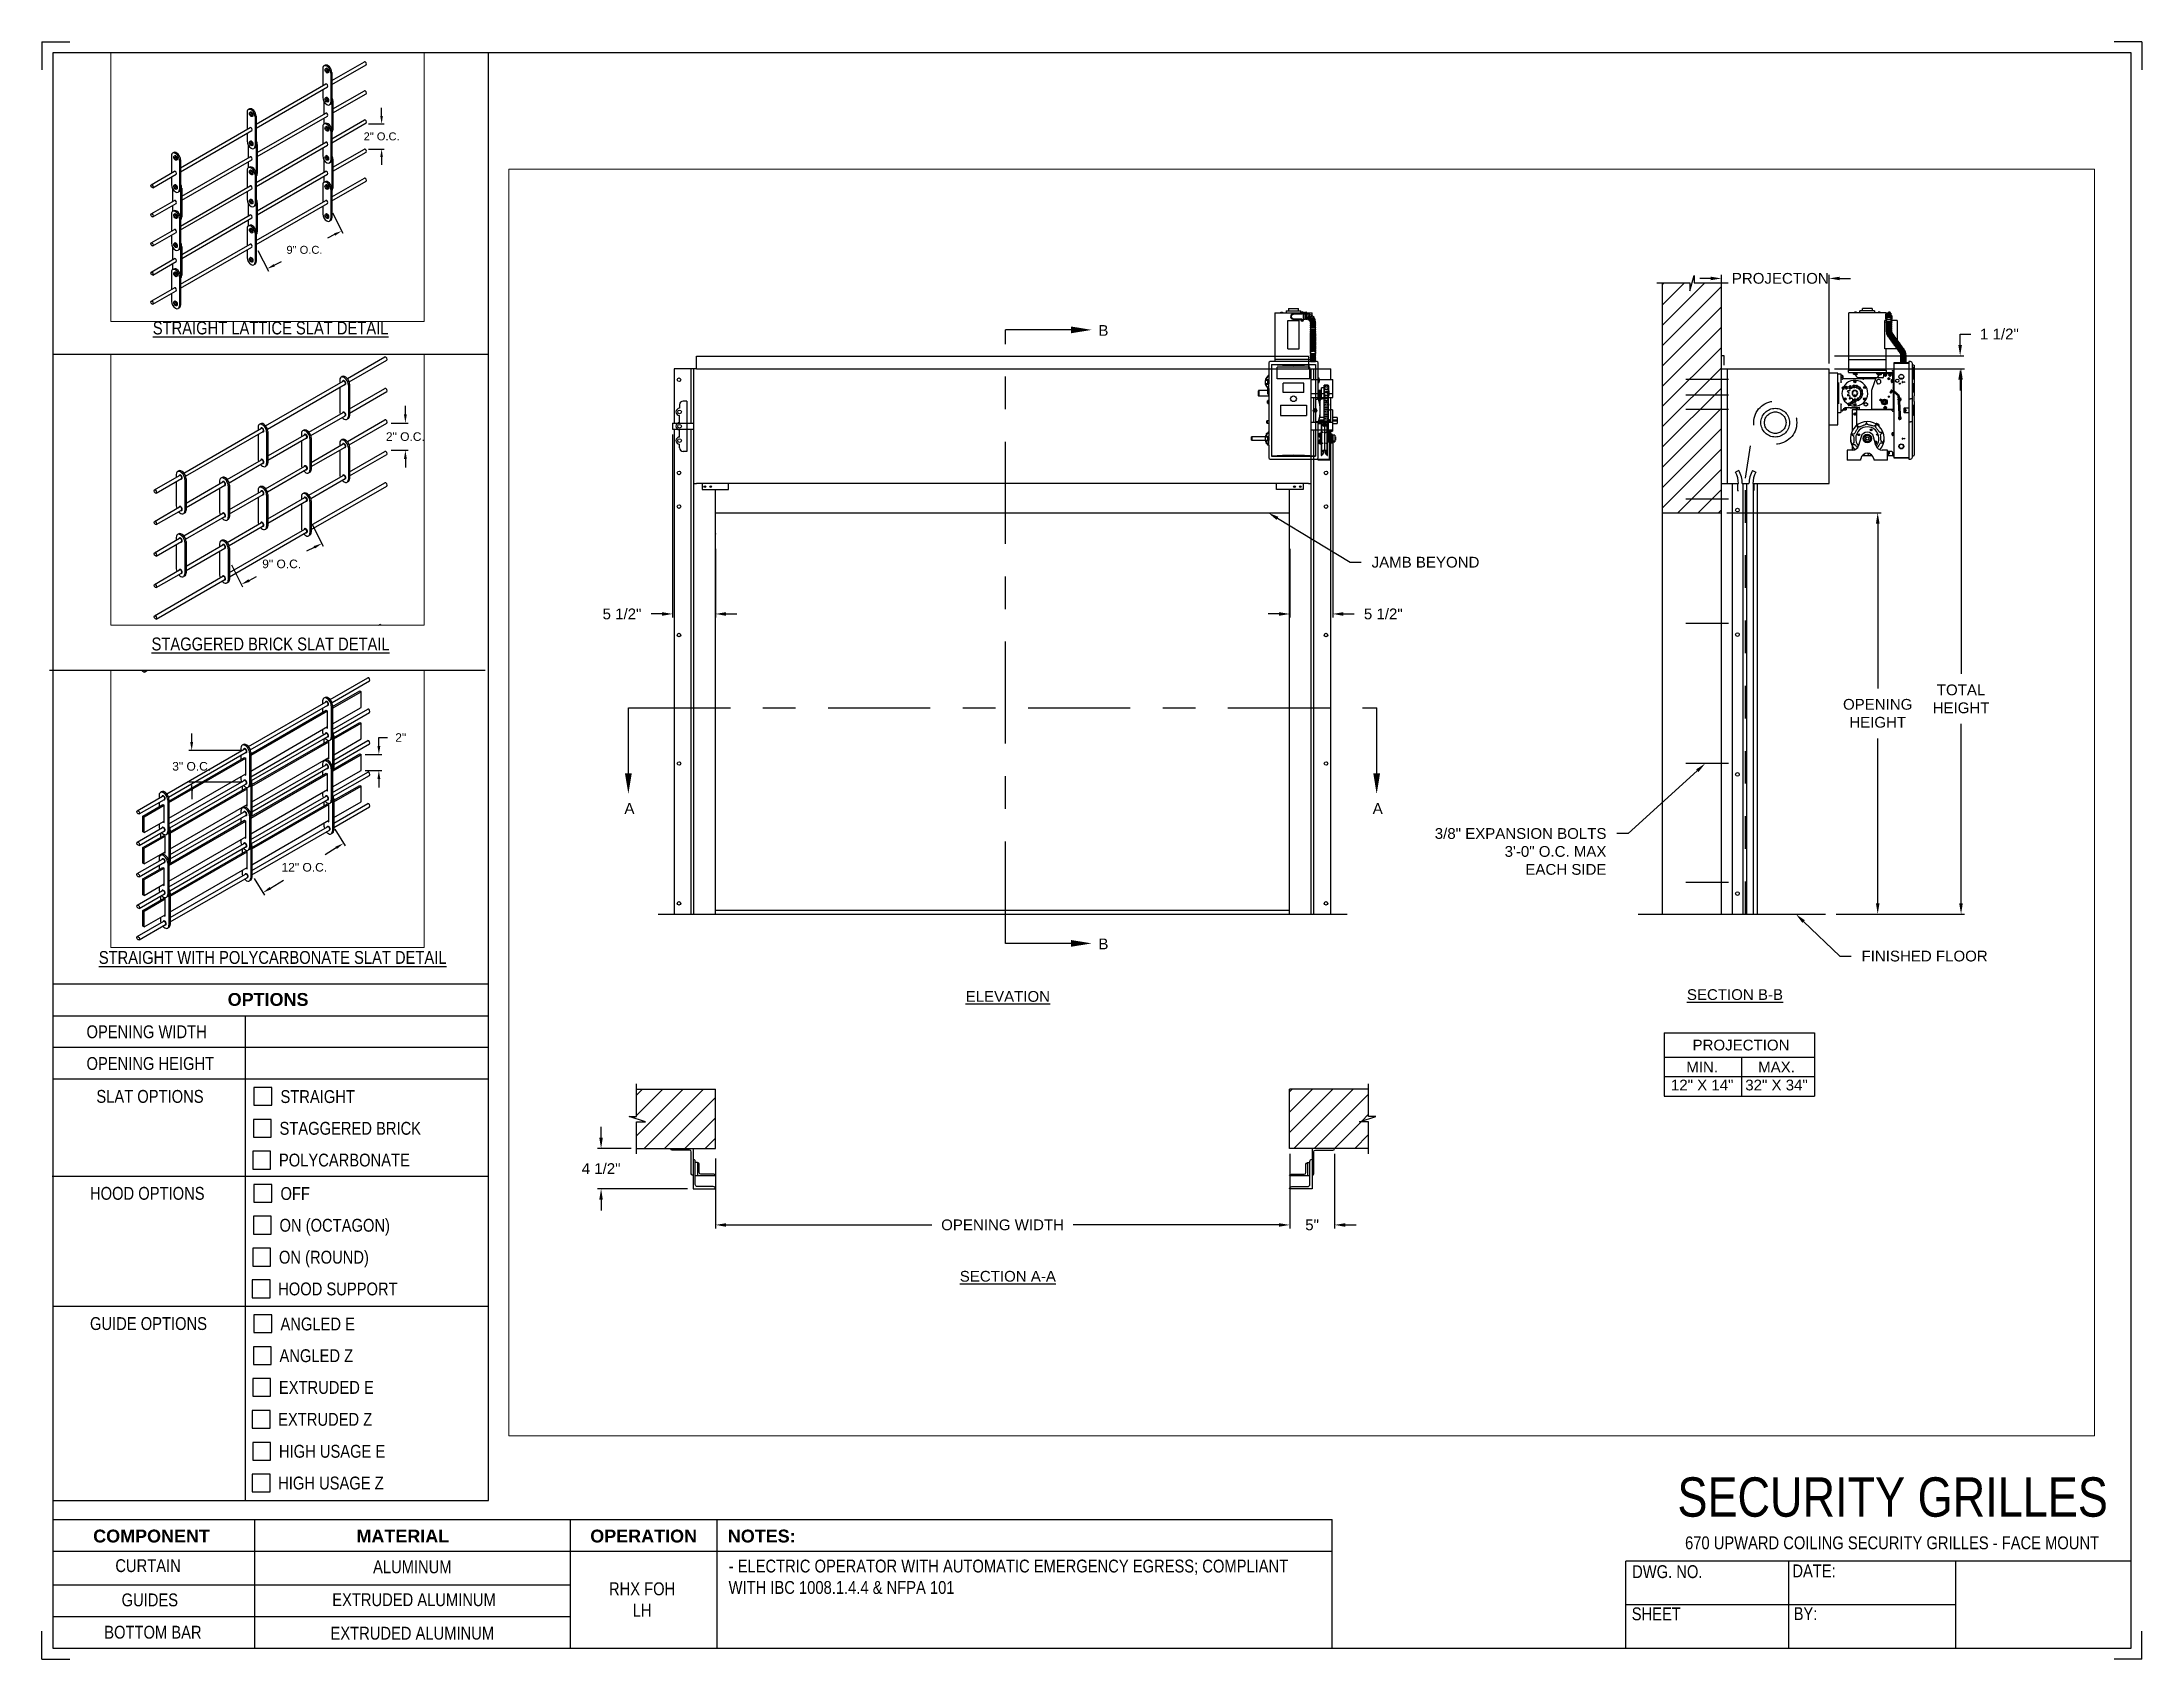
# Paper-space layout '670 RHX FOH RH' of a CAD drawing. Header units: inches. Extents: x 0.1 to 10.9, y 0.1 to 8.4.
# The model-space entities are those that its viewports show. They can reach past a viewport. Long polylines and large blocks are cut down to what shows.
import ezdxf
from ezdxf import colors
from ezdxf.entities.mleader import LeaderData, LeaderLine
from ezdxf.math import Vec2, Vec3

# ---------------------------------------------------------------- set-up
doc = ezdxf.new("R2010")
doc.units = ezdxf.units.IN
doc.header["$LTSCALE"] = 0.25
doc.header["$MEASUREMENT"] = 0
for name, pattern in [('CENTER', [2, 1.25, -0.25, 0.25, -0.25]), ('CENTER2', [1.125, 0.75, -0.125, 0.125, -0.125]), ('HIDDEN', [0.375, 0.25, -0.125])]:
    doc.linetypes.add(name, pattern=pattern)
for name, color, linetype in [('ANNOTATIONS', 1, 'Continuous'), ('DETAILS', 4, 'Continuous'), ('RHX RH F.O.H.', 7, 'Continuous'), ('SECTION CUTS', 6, 'CENTER'), ('TITLE BLOCK', 7, 'Continuous')]:
    doc.layers.add(name, color=color, linetype=linetype)
doc.styles.add('ARIAL', font='arial.ttf', dxfattribs={"height": 0.09375})
doc.styles.add('CADdetails-DIMENSIONS', font='ARIALN.TTF', dxfattribs={"height": 2.38})
doc.styles.get("Standard").update_dxf_attribs({"font": 'romans.shx'})
doc.dimstyles.new('STANDARD$0', dxfattribs={"dimtxt": 0.09375, "dimasz": 0.09375, "dimexe": 0.03125, "dimexo": 0.046875, "dimgap": 0.09, "dimtad": 0, "dimtih": 1, "dimtoh": 1, "dimdec": 4, "dimzin": 0, "dimdsep": 46, "dimtxsty": 'ARIAL', "dimcen": 0.09, "dimadec": 0, "dimazin": 0, "dimtfac": 1, "dimtdec": 4, "dimtofl": 0, "dimtmove": 0, "dimatfit": 1, "dimfxl": 1, "dimtolj": 1, "dimtzin": 0, "dimarcsym": 0})
pattern_1 = [(45, (8.0003, -58.12684), (-0.08838835, 0.08838835), [])]

psp = doc.layouts.new('670 RHX FOH RH')

# ---------------------------------------------------------------- texts
at = {"layer": 'TITLE BLOCK', "style": 'CADdetails-DIMENSIONS'}
for s, insert, char_height, width, attachment_point in [('{\\LSTRAIGHT LATTICE SLAT DETAIL}', (1.248, 6.981), 0.06641, 1.75949, 2), ('{\\LSTAGGERED BRICK SLAT DETAIL}', (1.248, 5.348), 0.06641, 1.75949, 2), ('{\\L STRAIGHT WITH POLYCARBONATE SLAT DETAIL}', (1.248, 3.728), 0.06641, 1.94889, 2), ('{\\fArial|b1|i0|c0|p34;OPTIONS}', (1.235, 3.511), 0.06641, 1.75949, 2), ('OPENING WIDTH', (0.297, 3.344), 0.06641, 1.30693, 1), ('OPENING HEIGHT', (0.297, 3.18), 0.06641, 1.30693, 1), ('SLAT OPTIONS', (0.348, 3.01), 0.06641, 1.30693, 1), ('STRAIGHT', (1.299, 3.009), 0.0664, 1.23928, 1), ('STAGGERED BRICK', (1.294, 2.845), 0.06641, 1.53035, 1), ('POLYCARBONATE', (1.291, 2.681), 0.06641, 1.53035, 1), ('HOOD OPTIONS', (0.315, 2.509), 0.06641, 1.30693, 1), ('OFF', (1.299, 2.508), 0.0664, 1.23928, 1), ('ON (OCTAGON)', (1.294, 2.344), 0.06641, 1.53035, 1), ('ON (ROUND)', (1.291, 2.179), 0.0664, 1.53035, 1), ('HOOD SUPPORT', (1.287, 2.015), 0.06641, 1.53035, 1), ('GUIDE OPTIONS', (0.315, 1.836), 0.06641, 1.30693, 1), ('ANGLED E', (1.299, 1.834), 0.0664, 1.23928, 1), ('ANGLED Z', (1.294, 1.67), 0.0664, 1.53035, 1), ('EXTRUDED E', (1.291, 1.506), 0.0664, 1.53035, 1), ('EXTRUDED Z', (1.287, 1.341), 0.0664, 1.53035, 1), ('HIGH USAGE E', (1.291, 1.176), 0.06641, 1.53035, 1), ('HIGH USAGE Z', (1.287, 1.012), 0.06641, 1.53035, 1), ('\\A1;\\pxqc;SECURITY GRILLES', (10.979, 1.008), 0.20312, 2.70386, 3), ('{\\fArial|b1|i0|c0|p34;COMPONENT}', (0.633, 0.738), 0.06641, 1.75949, 2), ('{\\fArial|b1|i0|c0|p34;MATERIAL}', (1.931, 0.738), 0.06641, 1.75949, 2), ('{\\fArial|b1|i0|c0|p34;OPERATION}', (3.175, 0.738), 0.06641, 1.75949, 2), ('{\\fArial|b1|i0|c0|p34;NOTES:}', (3.785, 0.738), 0.06641, 1.75949, 2), ('670 UPWARD COILING SECURITY GRILLES - FACE MOUNT', (9.624, 0.703), 0.06641, 2.79915, 2), ('CURTAIN', (0.615, 0.585), 0.0664, 1.75949, 2), ('ALUMINUM', (1.98, 0.579), 0.0664, 1.75949, 2), ('\\pxql,t2;- ELECTRIC OPERATOR WITH AUTOMATIC EMERGENCY EGRESS; COMPLIANT WITH IBC 1008.1.4.4 & NFPA 101', (5.111, 0.583), 0.066406, 2.9937, 2), ('DWG. NO.', (8.463, 0.554), 0.0664, 1.75949, 2), ('DATE:', (9.221, 0.558), 0.0664, 1.75949, 2), ('\\pxqc;\\PRHX FOH LH', (3.167, 0.576), 0.0664, 0.40286, 2), ('GUIDES', (0.624, 0.408), 0.0664, 1.75949, 2), ('EXTRUDED ALUMINUM', (1.989, 0.409), 0.06641, 1.75949, 2), ('SHEET', (8.406, 0.336), 0.0664, 1.75949, 2), ('BY:', (9.177, 0.337), 0.0664, 1.75949, 2), ('BOTTOM BAR', (0.64, 0.241), 0.0664, 1.75949, 2), ('EXTRUDED ALUMINUM', (1.98, 0.236), 0.06641, 1.75949, 2)]:
    psp.add_mtext(s, dxfattribs=dict(at, insert=insert, char_height=char_height, width=width, attachment_point=attachment_point))

msp = doc.modelspace()

# ---------------------------------------------------------------- texts
at = {"layer": 'ANNOTATIONS', "char_height": 0.09375, "attachment_point": 2, "style": 'ARIAL'}
for s, insert, width in [('{\\LELEVATION}', (204.24975, 199.79033), 3.0834986), ('{\\LSECTION B-B}', (210.58116, 199.80629), 1.3823677), ('{\\LSECTION A-A}', (204.24975, 197.3525), 1.3823677)]:
    msp.add_mtext(s, dxfattribs=dict(at, insert=insert, width=width))
for s, width, insert in [('PROJECTION ', 1.7594917, (210.63381, 199.36673)), ('MIN.\\P12" X 14" ', 0.6711642, (210.29569, 199.17474)), ('MAX.\\P32" X 34"', 0.6567117, (210.94312, 199.17474))]:
    msp.add_mtext_dynamic_manual_height_columns(s, width=width, gutter_width=1.36268, heights=[0], dxfattribs=dict(at, insert=insert))
at = {"layer": 'SECTION CUTS', "style": 'ARIAL'}
for s, p in [('B', (205.03826, 205.49792)), ('A', (200.91094, 201.33381)), ('A', (207.42689, 201.33381)), ('B', (205.03826, 200.15371))]:
    msp.add_text(s, height=0.09375, dxfattribs=at).set_placement(p)

# ---------------------------------------------------------------- blocks, each defined once
blk = doc.blocks.new('*D61')
at = {"layer": 'ANNOTATIONS', "color": 0, "lineweight": -2, "transparency": 16777216}
for p, q in [((201.331, 204.637), (201.331, 203.044)), ((201.704, 203.642), (201.704, 203.044)), ((201.237, 203.075), (201.144, 203.075)), ((201.797, 203.075), (201.891, 203.075))]:
    blk.add_line(p, q, dxfattribs=at)
at = {"layer": 'ANNOTATIONS', "color": 0, "transparency": 16777216}
for points in [[(201.237, 203.091), (201.237, 203.059), (201.331, 203.075)], [(201.797, 203.091), (201.797, 203.059), (201.704, 203.075)]]:
    blk.add_solid(points, dxfattribs=at)
at = {"layer": 'defpoints', "color": 0, "transparency": 16777216}
for p in [(201.331, 204.684), (201.704, 203.688), (201.331, 203.075)]:
    blk.add_point(p, dxfattribs=at)
at = {"layer": 'ANNOTATIONS', "color": 0, "transparency": 16777216, "insert": (200.89, 203.075), "char_height": 0.0938, "attachment_point": 5, "style": 'ARIAL'}
blk.add_mtext('\\A1;5 1/2"', dxfattribs=at)
blk = doc.blocks.new('*D62')
at = {"layer": 'ANNOTATIONS', "color": 0, "lineweight": -2, "transparency": 16777216}
for p, q in [((207.079, 204.632), (207.079, 203.044)), ((206.704, 203.641), (206.704, 203.044)), ((206.61, 203.075), (206.516, 203.075)), ((207.172, 203.075), (207.266, 203.075))]:
    blk.add_line(p, q, dxfattribs=at)
at = {"layer": 'ANNOTATIONS', "color": 0, "transparency": 16777216}
for points in [[(206.61, 203.091), (206.61, 203.059), (206.704, 203.075)], [(207.172, 203.091), (207.172, 203.059), (207.079, 203.075)]]:
    blk.add_solid(points, dxfattribs=at)
at = {"layer": 'defpoints', "color": 0, "transparency": 16777216}
for p in [(207.079, 204.679), (206.704, 203.688), (206.704, 203.075)]:
    blk.add_point(p, dxfattribs=at)
at = {"layer": 'ANNOTATIONS', "color": 0, "transparency": 16777216, "insert": (207.519, 203.075), "char_height": 0.0938, "attachment_point": 5, "style": 'ARIAL'}
blk.add_mtext('\\A1;5 1/2"', dxfattribs=at)
blk = doc.blocks.new('*D57')
at = {"layer": 'ANNOTATIONS', "color": 0, "lineweight": -2, "transparency": 16777216}
for p, q in [((200.708, 198.513), (200.708, 198.606)), ((200.969, 198.419), (200.677, 198.419)), ((201.461, 198.067), (200.677, 198.067)), ((200.708, 197.973), (200.708, 197.88))]:
    blk.add_line(p, q, dxfattribs=at)
at = {"layer": 'ANNOTATIONS', "color": 0, "transparency": 16777216}
for points in [[(200.692, 198.513), (200.723, 198.513), (200.708, 198.419)], [(200.692, 197.973), (200.723, 197.973), (200.708, 198.067)]]:
    blk.add_solid(points, dxfattribs=at)
at = {"layer": 'defpoints', "color": 0, "transparency": 16777216}
for p in [(201.016, 198.419), (200.708, 198.067), (201.508, 198.067)]:
    blk.add_point(p, dxfattribs=at)
at = {"layer": 'ANNOTATIONS', "color": 0, "transparency": 16777216, "insert": (200.708, 198.243), "char_height": 0.0938, "attachment_point": 5, "style": 'ARIAL'}
blk.add_mtext('\\A1;4 1/2"', dxfattribs=at)
blk = doc.blocks.new('*D58')
at = {"layer": 'ANNOTATIONS', "color": 0, "lineweight": -2, "transparency": 16777216}
for p, q in [((206.704, 198.372), (206.704, 197.721)), ((207.094, 198.372), (207.094, 197.721)), ((206.61, 197.753), (206.516, 197.753)), ((207.188, 197.753), (207.282, 197.753))]:
    blk.add_line(p, q, dxfattribs=at)
at = {"layer": 'ANNOTATIONS', "color": 0, "transparency": 16777216}
for points in [[(206.61, 197.768), (206.61, 197.737), (206.704, 197.753)], [(207.188, 197.768), (207.188, 197.737), (207.094, 197.753)]]:
    blk.add_solid(points, dxfattribs=at)
at = {"layer": 'defpoints', "color": 0, "transparency": 16777216}
for p in [(206.704, 198.419), (207.094, 198.419), (207.094, 197.753)]:
    blk.add_point(p, dxfattribs=at)
at = {"layer": 'ANNOTATIONS', "color": 0, "transparency": 16777216, "insert": (206.899, 197.753), "char_height": 0.0938, "attachment_point": 5, "style": 'ARIAL'}
blk.add_mtext('\\A1;5"', dxfattribs=at)
blk = doc.blocks.new('*D59')
at = {"layer": 'ANNOTATIONS', "color": 0, "lineweight": -2, "transparency": 16777216}
for p, q in [((210.369, 205.998), (210.276, 205.998)), ((210.463, 205.372), (210.463, 206.029)), ((211.401, 205.257), (211.401, 206.029)), ((211.494, 205.998), (211.588, 205.998))]:
    blk.add_line(p, q, dxfattribs=at)
at = {"layer": 'ANNOTATIONS', "color": 0, "transparency": 16777216}
for points in [[(210.369, 206.013), (210.369, 205.982), (210.463, 205.998)], [(211.494, 206.013), (211.494, 205.982), (211.401, 205.998)]]:
    blk.add_solid(points, dxfattribs=at)
at = {"layer": 'defpoints', "color": 0, "transparency": 16777216}
for p in [(211.401, 205.998), (210.463, 205.325), (211.401, 205.21)]:
    blk.add_point(p, dxfattribs=at)
at = {"layer": 'ANNOTATIONS', "color": 0, "transparency": 16777216, "insert": (210.976, 205.998), "char_height": 0.09375, "attachment_point": 5, "style": 'ARIAL'}
blk.add_mtext('\\A1;PROJECTION', dxfattribs=at)
blk = doc.blocks.new('*D60')
at = {"layer": 'ANNOTATIONS', "color": 0, "lineweight": -2, "transparency": 16777216}
for p, q in [((212.542, 205.419), (212.542, 205.513)), ((212.542, 205.513), (212.636, 205.513)), ((211.448, 205.325), (212.573, 205.325)), ((211.448, 205.21), (212.573, 205.21)), ((212.542, 205.116), (212.542, 205.023))]:
    blk.add_line(p, q, dxfattribs=at)
at = {"layer": 'ANNOTATIONS', "color": 0, "transparency": 16777216}
for points in [[(212.526, 205.419), (212.558, 205.419), (212.542, 205.325)], [(212.526, 205.116), (212.558, 205.116), (212.542, 205.21)]]:
    blk.add_solid(points, dxfattribs=at)
at = {"layer": 'defpoints', "color": 0, "transparency": 16777216}
for p in [(211.401, 205.325), (211.401, 205.21), (212.542, 205.325)]:
    blk.add_point(p, dxfattribs=at)
at = {"layer": 'ANNOTATIONS', "color": 0, "transparency": 16777216, "insert": (212.884, 205.513), "char_height": 0.0938, "attachment_point": 5, "style": 'ARIAL'}
blk.add_mtext('\\A1;1 1/2"', dxfattribs=at)
blk = doc.blocks.new('*D63')
at = {"layer": 'ANNOTATIONS', "color": 0, "lineweight": -2, "transparency": 16777216}
for p, q in [((210.51, 203.957), (211.855, 203.957)), ((211.824, 203.863), (211.824, 202.426)), ((211.824, 200.554), (211.824, 201.991)), ((211.463, 200.46), (211.855, 200.46))]:
    blk.add_line(p, q, dxfattribs=at)
at = {"layer": 'ANNOTATIONS', "color": 0, "transparency": 16777216}
for points in [[(211.809, 203.863), (211.84, 203.863), (211.824, 203.957)], [(211.809, 200.554), (211.84, 200.554), (211.824, 200.46)]]:
    blk.add_solid(points, dxfattribs=at)
at = {"layer": 'defpoints', "color": 0, "transparency": 16777216}
for p in [(210.463, 203.957), (211.824, 203.957), (211.416, 200.46)]:
    blk.add_point(p, dxfattribs=at)
at = {"layer": 'ANNOTATIONS', "color": 0, "transparency": 16777216, "insert": (211.824, 202.209), "char_height": 0.09375, "attachment_point": 5, "style": 'ARIAL'}
blk.add_mtext('\\A1;OPENING \\PHEIGHT', dxfattribs=at)
blk = doc.blocks.new('*D64')
at = {"layer": 'ANNOTATIONS', "color": 0, "lineweight": -2, "transparency": 16777216}
for p, q in [((211.448, 205.21), (212.581, 205.21)), ((212.55, 205.116), (212.55, 202.553)), ((212.55, 200.554), (212.55, 202.118)), ((211.463, 200.46), (212.581, 200.46))]:
    blk.add_line(p, q, dxfattribs=at)
at = {"layer": 'ANNOTATIONS', "color": 0, "transparency": 16777216}
for points in [[(212.534, 205.116), (212.565, 205.116), (212.55, 205.21)], [(212.534, 200.554), (212.565, 200.554), (212.55, 200.46)]]:
    blk.add_solid(points, dxfattribs=at)
at = {"layer": 'defpoints', "color": 0, "transparency": 16777216}
for p in [(211.401, 205.21), (211.416, 200.46), (212.55, 200.46)]:
    blk.add_point(p, dxfattribs=at)
at = {"layer": 'ANNOTATIONS', "color": 0, "transparency": 16777216, "insert": (212.55, 202.335), "char_height": 0.0938, "attachment_point": 5, "style": 'ARIAL'}
blk.add_mtext('\\A1;TOTAL\\PHEIGHT', dxfattribs=at)
blk = doc.blocks.new('*D65')
at = {"layer": 'ANNOTATIONS', "color": 0, "lineweight": -2, "transparency": 16777216}
for p, q in [((201.704, 198.333), (201.704, 197.721)), ((201.797, 197.753), (203.587, 197.753)), ((206.61, 197.753), (204.82, 197.753)), ((206.704, 197.8), (206.704, 197.784))]:
    blk.add_line(p, q, dxfattribs=at)
at = {"layer": 'ANNOTATIONS', "color": 0, "transparency": 16777216}
for points in [[(201.797, 197.768), (201.797, 197.737), (201.704, 197.753)], [(206.61, 197.768), (206.61, 197.737), (206.704, 197.753)]]:
    blk.add_solid(points, dxfattribs=at)
at = {"layer": 'defpoints', "color": 0, "transparency": 16777216}
for p in [(201.704, 198.38), (206.704, 197.753), (206.704, 197.753)]:
    blk.add_point(p, dxfattribs=at)
at = {"layer": 'ANNOTATIONS', "color": 0, "transparency": 16777216, "insert": (204.204, 197.753), "char_height": 0.09375, "attachment_point": 5, "style": 'ARIAL'}
blk.add_mtext('\\A1;OPENING WIDTH', dxfattribs=at)
blk = doc.blocks.new('*D115')
at = {"layer": 'ANNOTATIONS', "color": 0, "lineweight": -2, "transparency": 16777216}
for p, q in [((197.198, 202.782), (197.321, 202.539)), ((197.223, 202.525), (197.139, 202.482)), ((196.318, 202.335), (196.441, 202.092)), ((196.511, 202.162), (196.594, 202.205))]:
    blk.add_line(p, q, dxfattribs=at)
at = {"layer": 'ANNOTATIONS', "color": 0, "transparency": 16777216}
for points in [[(197.216, 202.538), (197.23, 202.511), (197.307, 202.567)], [(196.504, 202.176), (196.518, 202.148), (196.427, 202.12)]]:
    blk.add_solid(points, dxfattribs=at)
at = {"layer": 'defpoints', "color": 0, "transparency": 16777216}
for p in [(197.176, 202.823), (197.307, 202.567), (196.297, 202.376)]:
    blk.add_point(p, dxfattribs=at)
at = {"layer": 'ANNOTATIONS', "color": 0, "transparency": 16777216, "insert": (196.867, 202.343), "char_height": 0.09375, "attachment_point": 5, "style": 'ARIAL'}
blk.add_mtext('\\A1;9" O.C.', dxfattribs=at)
blk = doc.blocks.new('*D116')
at = {"layer": 'ANNOTATIONS', "color": 0, "lineweight": -2, "transparency": 16777216}
for p, q in [((197.778, 203.925), (197.778, 204.019)), ((197.622, 203.831), (197.809, 203.831)), ((197.622, 203.534), (197.809, 203.534)), ((197.778, 203.44), (197.778, 203.347))]:
    blk.add_line(p, q, dxfattribs=at)
at = {"layer": 'ANNOTATIONS', "color": 0, "transparency": 16777216}
for points in [[(197.762, 203.925), (197.793, 203.925), (197.778, 203.831)], [(197.762, 203.44), (197.793, 203.44), (197.778, 203.534)]]:
    blk.add_solid(points, dxfattribs=at)
at = {"layer": 'defpoints', "color": 0, "transparency": 16777216}
for p in [(197.575, 203.831), (197.778, 203.831), (197.575, 203.534)]:
    blk.add_point(p, dxfattribs=at)
at = {"layer": 'ANNOTATIONS', "color": 0, "transparency": 16777216, "insert": (197.778, 203.683), "char_height": 0.09375, "attachment_point": 5, "style": 'ARIAL'}
blk.add_mtext('\\A1;2" O.C.', dxfattribs=at)
blk = doc.blocks.new('*D117')
at = {"layer": 'ANNOTATIONS', "color": 0, "lineweight": -2, "transparency": 16777216}
for p, q in [((196.907, 199.655), (197.03, 199.412)), ((196.932, 199.397), (196.848, 199.355)), ((196.027, 199.207), (196.15, 198.965)), ((196.22, 199.035), (196.303, 199.078))]:
    blk.add_line(p, q, dxfattribs=at)
at = {"layer": 'ANNOTATIONS', "color": 0, "transparency": 16777216}
for points in [[(196.925, 199.411), (196.939, 199.384), (197.016, 199.44)], [(196.213, 199.049), (196.227, 199.021), (196.136, 198.993)]]:
    blk.add_solid(points, dxfattribs=at)
at = {"layer": 'defpoints', "color": 0, "transparency": 16777216}
for p in [(196.885, 199.696), (197.016, 199.44), (196.006, 199.249)]:
    blk.add_point(p, dxfattribs=at)
at = {"layer": 'ANNOTATIONS', "color": 0, "transparency": 16777216, "insert": (196.576, 199.216), "char_height": 0.09375, "attachment_point": 5, "style": 'ARIAL'}
blk.add_mtext('\\A1;9" O.C.', dxfattribs=at)
blk = doc.blocks.new('*D118')
at = {"layer": 'ANNOTATIONS', "color": 0, "lineweight": -2, "transparency": 16777216}
for p, q in [((197.927, 200.849), (197.927, 200.943)), ((197.771, 200.755), (197.958, 200.755)), ((197.771, 200.458), (197.958, 200.458)), ((197.927, 200.364), (197.927, 200.271))]:
    blk.add_line(p, q, dxfattribs=at)
at = {"layer": 'ANNOTATIONS', "color": 0, "transparency": 16777216}
for points in [[(197.912, 200.849), (197.943, 200.849), (197.927, 200.755)], [(197.912, 200.364), (197.943, 200.364), (197.927, 200.458)]]:
    blk.add_solid(points, dxfattribs=at)
at = {"layer": 'defpoints', "color": 0, "transparency": 16777216}
for p in [(197.724, 200.755), (197.927, 200.755), (197.724, 200.458)]:
    blk.add_point(p, dxfattribs=at)
at = {"layer": 'ANNOTATIONS', "color": 0, "transparency": 16777216, "insert": (197.927, 200.607), "char_height": 0.09375, "attachment_point": 5, "style": 'ARIAL'}
blk.add_mtext('\\A1;2" O.C.', dxfattribs=at)
blk = doc.blocks.new('*D119')
at = {"layer": 'ANNOTATIONS', "color": 0, "lineweight": -2, "transparency": 16777216}
for p, q in [((197.285, 196.899), (197.398, 196.716)), ((197.301, 196.694), (197.179, 196.619)), ((196.406, 196.36), (196.518, 196.177)), ((196.582, 196.253), (196.727, 196.342))]:
    blk.add_line(p, q, dxfattribs=at)
at = {"layer": 'ANNOTATIONS', "color": 0, "transparency": 16777216}
for points in [[(197.293, 196.707), (197.309, 196.681), (197.381, 196.743)], [(196.573, 196.266), (196.59, 196.24), (196.502, 196.204)]]:
    blk.add_solid(points, dxfattribs=at)
at = {"layer": 'defpoints', "color": 0, "transparency": 16777216}
for p in [(197.261, 196.939), (197.381, 196.743), (196.381, 196.4)]:
    blk.add_point(p, dxfattribs=at)
at = {"layer": 'ANNOTATIONS', "color": 0, "transparency": 16777216, "insert": (196.953, 196.481), "char_height": 0.09375, "attachment_point": 5, "style": 'ARIAL'}
blk.add_mtext('\\A1;12" O.C.', dxfattribs=at)
blk = doc.blocks.new('*D120')
at = {"layer": 'ANNOTATIONS', "color": 0, "lineweight": -2, "transparency": 16777216}
for p, q in [((197.767, 197.806), (197.767, 197.899)), ((197.767, 197.899), (197.861, 197.899)), ((197.619, 197.712), (197.798, 197.712)), ((197.619, 197.54), (197.798, 197.54)), ((197.767, 197.446), (197.767, 197.352))]:
    blk.add_line(p, q, dxfattribs=at)
at = {"layer": 'ANNOTATIONS', "color": 0, "transparency": 16777216}
for points in [[(197.752, 197.806), (197.783, 197.806), (197.767, 197.712)], [(197.752, 197.446), (197.783, 197.446), (197.767, 197.54)]]:
    blk.add_solid(points, dxfattribs=at)
at = {"layer": 'defpoints', "color": 0, "transparency": 16777216}
for p in [(197.572, 197.712), (197.767, 197.712), (197.572, 197.54)]:
    blk.add_point(p, dxfattribs=at)
at = {"layer": 'ANNOTATIONS', "color": 0, "transparency": 16777216, "insert": (198.006, 197.899), "char_height": 0.0938, "attachment_point": 5, "style": 'ARIAL'}
blk.add_mtext('\\A1;2"', dxfattribs=at)
blk = doc.blocks.new('*D121')
at = {"layer": 'ANNOTATIONS', "color": 0, "lineweight": -2, "transparency": 16777216}
for p, q in [((195.723, 197.85), (195.723, 197.943)), ((196.277, 197.756), (195.691, 197.756)), ((196.277, 197.412), (195.691, 197.412)), ((195.723, 197.318), (195.723, 197.225))]:
    blk.add_line(p, q, dxfattribs=at)
at = {"layer": 'ANNOTATIONS', "color": 0, "transparency": 16777216}
for points in [[(195.707, 197.85), (195.738, 197.85), (195.723, 197.756)], [(195.707, 197.318), (195.738, 197.318), (195.723, 197.412)]]:
    blk.add_solid(points, dxfattribs=at)
at = {"layer": 'defpoints', "color": 0, "transparency": 16777216}
for p in [(196.324, 197.756), (195.723, 197.412), (196.324, 197.412)]:
    blk.add_point(p, dxfattribs=at)
at = {"layer": 'ANNOTATIONS', "color": 0, "transparency": 16777216, "insert": (195.723, 197.584), "char_height": 0.09375, "attachment_point": 5, "style": 'ARIAL'}
blk.add_mtext('\\A1;3" O.C.', dxfattribs=at)

# ---------------------------------------------------------------- dimensions: what is measured, and where the dimension line sits
at = {"layer": 'ANNOTATIONS'}
for base, p1, p2, text, picture, middle in [((211.40067, 205.99756), (210.46317, 205.32529), (211.40067, 205.21024), 'PROJECTION', '*D59', (210.97598, 205.99756)), ((207.09449, 197.75267), (206.70373, 198.41877), (207.09449, 198.41877), '5"', '*D58', (206.89911, 197.75267))]:
    dim = msp.add_linear_dim(base=base, p1=p1, p2=p2, text=text, dimstyle='STANDARD$0', dxfattribs=at)
    dim.commit()
    dim.dimension.update_dxf_attribs({"geometry": picture, "text_midpoint": middle, "dimtype": 160})
for base, p1, p2, text, picture, middle in [((212.54193, 205.32529), (211.40067, 205.21024), (211.40067, 205.32529), '1 1/2"', '*D60', (212.88437, 205.51279)), ((197.77777, 203.83141), (197.57463, 203.53418), (197.57463, 203.83141), '2" O.C.', '*D116', (197.77777, 203.6828)), ((211.82424, 203.95688), (211.4163, 200.46024), (210.46317, 203.95688), 'OPENING \\PHEIGHT', '*D63', (211.82424, 202.20856)), ((197.9272, 200.75548), (197.72407, 200.45824), (197.72407, 200.75548), '2" O.C.', '*D118', (197.9272, 200.60686)), ((195.72267, 197.41201), (196.32413, 197.75576), (196.32413, 197.41201), '3" O.C.', '*D121', (195.72267, 197.58389))]:
    dim = msp.add_linear_dim(base=base, p1=p1, p2=p2, angle=90, text=text, dimstyle='STANDARD$0', dxfattribs=at)
    dim.commit()
    dim.dimension.update_dxf_attribs({"geometry": picture, "text_midpoint": middle})
for base, p1, p2, angle, text, picture, middle, dimtype in [((212.54974, 200.46024), (211.40067, 205.21024), (211.4163, 200.46024), 90, 'TOTAL\\PHEIGHT', '*D64', (212.54974, 202.33524), 160), ((201.33102, 203.07504), (201.70373, 203.68842), (201.33102, 204.68429), 180, '5 1/2"', '*D61', (200.89042, 203.07504), 160), ((206.70373, 203.07504), (207.07873, 204.67899), (206.70373, 203.68837), 180, '5 1/2"', '*D62', (207.51933, 203.07504), 160), ((200.70778, 198.06709), (201.01623, 198.41877), (201.50835, 198.06709), 90, '4 1/2"', '*D57', (200.70778, 198.24293), 160), ((197.38118, 196.74301), (196.3813, 196.40033), (197.26091, 196.9393), 31.49751, '12" O.C.', '*D119', (196.95303, 196.48066), 161)]:
    dim = msp.add_linear_dim(base=base, p1=p1, p2=p2, angle=angle, text=text, dimstyle='STANDARD$0', dxfattribs=at)
    dim.commit()
    dim.dimension.update_dxf_attribs({"geometry": picture, "text_midpoint": middle, "dimtype": dimtype})
for p1, p2, distance, text, picture, middle in [((196.29672, 202.37636), (197.17633, 202.82346), -0.28764, '9" O.C.', '*D115', (196.86685, 202.34349)), ((196.00571, 199.24923), (196.88532, 199.69633), -0.28764, '9" O.C.', '*D117', (196.57585, 199.21637)), ((197.57238, 197.53969), (197.57238, 197.71186), -0.19474, '2"', '*D120', (198.00555, 197.89936))]:
    dim = msp.add_aligned_dim(p1=p1, p2=p2, distance=distance, text=text, dimstyle='STANDARD$0', dxfattribs=at)
    dim.commit()
    dim.dimension.update_dxf_attribs({"geometry": picture, "text_midpoint": middle})
dim = msp.add_linear_dim(base=(206.70373, 197.75267), p1=(201.70373, 198.37971), p2=(206.70373, 197.75267), text='OPENING WIDTH', dimstyle='STANDARD$0', dxfattribs=at)
dim.commit()
dim.dimension.update_dxf_attribs({"geometry": '*D65', "text_midpoint": (204.20373, 197.75267)})

# ---------------------------------------------------------------- hatches: boundary and pattern name
at = {"layer": 'RHX RH F.O.H.', "linetype": 'Continuous'}
h = msp.add_hatch(dxfattribs=at)
h.set_pattern_fill('ANSI31', color=256, style=0)
h.set_pattern_definition([(45, (8.63474, -58.12684), (-0.088388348, 0.088388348), [])])
h.paths.add_polyline_path([(210.46317, 205.22401), (210.46317, 205.9586), (210.22668, 205.9586), (210.22668, 206.02326), (210.18826, 205.8899), (210.18826, 205.9586), (209.94755, 205.9586), (209.94755, 205.4083)])
h.paths.add_polyline_path([(209.94755, 205.4083), (209.94755, 203.95688), (210.46317, 203.95688), (210.46317, 205.21024), (210.46317, 205.22401)])
at = {"layer": 'RHX RH F.O.H.'}
h = msp.add_hatch(dxfattribs=at)
h.set_pattern_fill('ANSI31', color=256, style=0)
h.set_pattern_definition(pattern_1)
h.paths.add_polyline_path([(201.70373, 198.9344), (201.01623, 198.9344), (201.01623, 198.6972), (200.95212, 198.6972), (201.09419, 198.65029), (201.01623, 198.65029), (201.01623, 198.41877), (201.70373, 198.41877), (201.70373, 198.58127)])
h = msp.add_hatch(dxfattribs=at)
h.set_pattern_fill('ANSI31', color=256, style=0)
h.set_pattern_definition(pattern_1)
h.paths.add_polyline_path([(207.45533, 198.6972), (207.39123, 198.6972), (207.39123, 198.9344), (206.70373, 198.9344), (206.70373, 198.41877), (206.7219, 198.41877), (207.39123, 198.41877), (207.39123, 198.65029), (207.31326, 198.65029)])

# ---------------------------------------------------------------- linework, layer by layer
at = {"layer": 'ANNOTATIONS'}
for p, q in [((209.96512, 199.42616), (209.96512, 198.87479)), ((209.96512, 199.42616), (211.27289, 199.42616)), ((211.27289, 199.42616), (211.27289, 198.87479)), ((209.96512, 199.21469), (211.27289, 199.21469)), ((210.63797, 199.21469), (210.63797, 198.87479)), ((209.96512, 199.04474), (211.27289, 199.04474)), ((209.96512, 198.87479), (211.27289, 198.87479))]:
    msp.add_line(p, q, dxfattribs=at)
at = {"layer": 'defpoints'}
msp.add_lwpolyline([(213.75315, 195.04721), (194.28327, 195.04721), (194.28327, 207.78232), (213.75315, 207.78232)], close=True, dxfattribs=at)
at = {"layer": 'DETAILS'}
for p, q in [((197.08233, 204.48534), (197.08233, 204.2812)), ((197.10958, 204.52355), (197.0961, 204.51577)), ((197.12144, 204.48646), (197.11512, 204.48282)), ((197.14986, 204.43725), (197.14353, 204.43361)), ((197.18981, 204.34325), (197.57463, 204.56543)), ((197.18981, 204.29643), (197.59491, 204.53032)), ((197.18981, 204.43886), (197.18981, 204.09511)), ((196.29672, 203.82762), (197.11919, 204.30248)), ((196.29672, 203.78081), (197.13947, 204.26737)), ((197.17633, 204.43108), (197.17633, 204.08733)), ((197.08233, 204.23438), (197.08233, 204.14159)), ((197.09581, 204.09577), (197.09581, 203.94523)), ((197.12144, 204.14271), (197.11512, 204.13907)), ((197.14986, 204.0935), (197.14353, 204.08986)), ((197.18975, 204.09259), (197.18975, 203.75424)), ((197.20323, 204.00725), (197.57463, 204.22168)), ((197.20323, 203.96044), (197.59491, 204.18657)), ((197.20323, 204.10286), (197.20323, 203.75911)), ((196.18924, 203.96972), (196.18924, 203.76557)), ((196.21649, 204.00793), (196.20301, 204.00014)), ((196.22835, 203.97084), (196.22203, 203.96719)), ((196.25677, 203.92163), (196.25045, 203.91798)), ((196.28324, 203.91545), (196.28324, 203.5717)), ((196.29672, 203.92323), (196.29672, 203.57948)), ((196.31015, 203.49163), (197.11919, 203.95873)), ((196.31015, 203.44481), (197.13947, 203.92362)), ((197.09581, 203.89842), (197.09581, 203.8284)), ((197.17604, 204.06468), (197.16256, 204.0569)), ((195.40363, 203.312), (196.2261, 203.78686)), ((195.40363, 203.26518), (196.24638, 203.75174)), ((196.18924, 203.71876), (196.18924, 203.62597)), ((197.08233, 203.79814), (197.08233, 203.594)), ((197.10958, 203.83635), (197.0961, 203.82857)), ((197.12144, 203.79926), (197.11512, 203.79561)), ((197.14986, 203.75005), (197.14353, 203.74641)), ((197.17633, 203.74388), (197.17633, 203.40013)), ((197.18981, 203.65605), (197.57463, 203.87823)), ((197.18981, 203.60923), (197.59491, 203.84312)), ((197.18981, 203.75166), (197.18981, 203.40791)), ((196.20272, 203.58015), (196.20272, 203.42961)), ((196.22835, 203.62709), (196.22203, 203.62344)), ((196.25677, 203.57788), (196.25045, 203.57423)), ((196.28295, 203.54906), (196.26947, 203.54128)), ((196.29667, 203.57696), (196.29667, 203.23861)), ((196.29672, 203.14042), (197.11919, 203.61528)), ((196.29672, 203.09361), (197.13947, 203.58017)), ((196.31015, 203.58724), (196.31015, 203.24349)), ((197.08233, 203.54718), (197.08233, 203.45439)), ((197.20323, 203.31975), (197.57463, 203.53418)), ((195.29615, 203.45409), (195.29615, 203.24995)), ((195.3234, 203.4923), (195.30992, 203.48452)), ((195.33527, 203.45521), (195.32895, 203.45157)), ((195.36368, 203.406), (195.35736, 203.40236)), ((195.39015, 203.39983), (195.39015, 203.05608)), ((195.40363, 203.40761), (195.40363, 203.06386)), ((195.41706, 202.976), (196.2261, 203.44311)), ((195.41706, 202.92919), (196.24638, 203.40799)), ((196.20272, 203.38279), (196.20272, 203.31278)), ((197.09581, 203.40827), (197.09581, 203.25773)), ((197.12144, 203.45551), (197.11512, 203.45186)), ((197.14986, 203.4063), (197.14353, 203.40266)), ((197.17604, 203.37748), (197.16256, 203.3697)), ((197.18975, 203.40509), (197.18975, 203.06674)), ((197.20323, 203.27294), (197.59491, 203.49907)), ((197.20323, 203.41536), (197.20323, 203.07161)), ((195.05775, 203.1123), (195.33302, 203.27123)), ((195.07802, 203.07719), (195.35329, 203.23612)), ((195.29615, 203.20313), (195.29615, 203.11034)), ((196.18924, 203.28252), (196.18924, 203.07837)), ((196.21649, 203.32073), (196.20301, 203.31294)), ((196.22835, 203.28364), (196.22203, 203.27999)), ((196.25677, 203.23443), (196.25045, 203.23078)), ((196.28324, 203.22825), (196.28324, 202.8845)), ((196.29672, 203.23603), (196.29672, 202.89228)), ((196.31015, 202.80413), (197.11919, 203.27123)), ((196.31015, 202.75731), (197.13947, 203.23612)), ((197.09581, 203.21092), (197.09581, 203.1409)), ((197.18981, 202.96825), (197.57463, 203.19043)), ((195.30963, 203.06452), (195.30963, 202.91398)), ((195.33527, 203.11146), (195.32895, 203.10782)), ((195.36368, 203.06225), (195.35736, 203.05861)), ((195.38986, 203.03343), (195.37638, 203.02565)), ((195.40358, 203.06134), (195.40358, 202.72299)), ((195.40363, 202.6248), (196.2261, 203.09966)), ((195.40363, 202.57798), (196.24638, 203.06454)), ((195.41706, 203.07161), (195.41706, 202.72786)), ((196.18924, 203.03156), (196.18924, 202.93877)), ((197.08233, 203.11034), (197.08233, 202.9062)), ((197.10958, 203.14855), (197.0961, 203.14077)), ((197.12144, 203.11146), (197.11512, 203.10782)), ((197.14986, 203.06225), (197.14353, 203.05861)), ((197.17633, 203.05608), (197.17633, 202.71233)), ((197.18981, 202.92143), (197.59491, 203.15532)), ((197.18981, 203.06386), (197.18981, 202.72011)), ((195.05775, 202.76855), (195.33302, 202.92748)), ((195.07802, 202.73344), (195.35329, 202.89237)), ((195.30963, 202.86717), (195.30963, 202.79715)), ((195.3234, 202.8051), (195.30992, 202.79732)), ((196.20272, 202.89265), (196.20272, 202.74211)), ((196.22835, 202.93989), (196.22203, 202.93624)), ((196.25677, 202.89068), (196.25045, 202.88703)), ((196.28295, 202.86186), (196.26947, 202.85408)), ((196.29667, 202.88946), (196.29667, 202.55111)), ((196.29672, 202.45262), (197.11919, 202.92748)), ((196.29672, 202.40581), (197.13947, 202.89237)), ((196.31015, 202.89974), (196.31015, 202.55599)), ((197.08233, 202.85938), (197.08233, 202.76659)), ((195.29615, 202.76689), (195.29615, 202.56275)), ((195.33527, 202.76801), (195.32895, 202.76436)), ((195.36368, 202.7188), (195.35736, 202.71516)), ((195.39015, 202.71263), (195.39015, 202.36888)), ((195.40363, 202.72041), (195.40363, 202.37666)), ((195.41706, 202.2885), (196.2261, 202.75561)), ((195.41706, 202.24169), (196.24638, 202.72049)), ((196.20272, 202.69529), (196.20272, 202.62528)), ((196.21649, 202.63293), (196.20301, 202.62514)), ((197.12144, 202.76771), (197.11512, 202.76407)), ((197.14986, 202.7185), (197.14353, 202.71486)), ((197.17604, 202.68968), (197.16256, 202.6819)), ((195.05775, 202.4251), (195.33302, 202.58403)), ((195.07802, 202.38999), (195.35329, 202.54892)), ((195.29615, 202.51593), (195.29615, 202.42314)), ((196.18924, 202.59472), (196.18924, 202.39057)), ((196.22835, 202.59584), (196.22203, 202.59219)), ((196.25677, 202.54663), (196.25045, 202.54298)), ((196.28324, 202.54045), (196.28324, 202.1967)), ((196.29672, 202.54823), (196.29672, 202.20448)), ((195.30963, 202.37702), (195.30963, 202.22648)), ((195.33527, 202.42426), (195.32895, 202.42061)), ((195.36368, 202.37505), (195.35736, 202.37141)), ((195.38986, 202.34623), (195.37638, 202.33845)), ((195.40358, 202.37384), (195.40358, 202.03549)), ((195.40363, 201.937), (196.2261, 202.41186)), ((195.40363, 201.89018), (196.24638, 202.37674)), ((195.41706, 202.38411), (195.41706, 202.04036)), ((196.18924, 202.34376), (196.18924, 202.25097)), ((196.22835, 202.25209), (196.22203, 202.24844)), ((195.05775, 202.08105), (195.33302, 202.23998)), ((195.07802, 202.04594), (195.35329, 202.20487)), ((195.29615, 202.07909), (195.29615, 201.87495)), ((195.30963, 202.17967), (195.30963, 202.10965)), ((195.3234, 202.1173), (195.30992, 202.10952)), ((195.33527, 202.08021), (195.32895, 202.07657)), ((196.25677, 202.20288), (196.25045, 202.19923)), ((196.28295, 202.17406), (196.26947, 202.16628)), ((195.05775, 201.7373), (195.33302, 201.89623)), ((195.36368, 202.031), (195.35736, 202.02736)), ((195.39015, 202.02483), (195.39015, 201.68108)), ((195.40363, 202.03261), (195.40363, 201.68886)), ((195.07802, 201.70219), (195.35329, 201.86112)), ((195.29615, 201.82813), (195.29615, 201.73534)), ((195.33527, 201.73646), (195.32895, 201.73282)), ((195.36368, 201.68725), (195.35736, 201.68361)), ((195.38986, 201.65843), (195.37638, 201.65065)), ((197.2936, 201.24096), (197.70311, 201.47739)), ((197.31348, 201.20562), (197.72338, 201.44228)), ((196.40051, 200.72534), (197.24767, 201.21444)), ((196.42039, 200.69), (197.26794, 201.17933)), ((197.21081, 201.22543), (197.21081, 201.19316)), ((197.21081, 201.14635), (197.21081, 200.88168)), ((197.23805, 201.26364), (197.22458, 201.25586)), ((197.3048, 201.17117), (197.3048, 200.82742)), ((197.31828, 201.17895), (197.31828, 200.8352)), ((197.31828, 200.91146), (197.70311, 201.13364)), ((197.31828, 200.86465), (197.72338, 201.09853)), ((196.87412, 200.65502), (197.24767, 200.87069)), ((196.894, 200.61969), (197.26794, 200.83558)), ((197.30452, 200.80477), (197.29104, 200.79699)), ((197.29343, 200.55366), (197.70311, 200.79019)), ((195.50742, 200.20971), (196.35458, 200.69882)), ((195.5273, 200.17437), (196.37485, 200.66371)), ((196.31772, 200.70981), (196.31772, 200.67754)), ((196.31772, 200.63072), (196.31772, 200.36606)), ((196.34497, 200.74802), (196.33149, 200.74023)), ((196.41172, 200.65554), (196.41172, 200.31179)), ((196.4252, 200.66332), (196.4252, 200.31957)), ((196.4252, 200.39584), (196.82819, 200.62851)), ((196.79133, 200.6395), (196.79133, 200.60723)), ((196.81857, 200.6777), (196.80509, 200.66992)), ((197.31339, 200.51837), (197.72338, 200.75508)), ((196.4252, 200.34902), (196.84846, 200.5934)), ((196.79133, 200.56041), (196.79133, 200.29575)), ((196.88532, 200.58523), (196.88532, 200.24148)), ((196.8988, 200.59301), (196.8988, 200.24926)), ((196.8988, 200.32583), (197.24767, 200.52724)), ((196.8988, 200.27901), (197.26794, 200.49213)), ((197.21081, 200.53793), (197.21081, 200.50566)), ((197.21081, 200.45885), (197.21081, 200.19418)), ((197.23805, 200.57614), (197.22458, 200.56836)), ((197.3048, 200.48367), (197.3048, 200.13992)), ((197.31828, 200.49145), (197.31828, 200.1477)), ((197.31828, 200.22396), (197.70311, 200.44614)), ((195.45188, 200.23239), (195.4384, 200.22461)), ((195.98103, 200.1394), (196.35458, 200.35507)), ((196.00091, 200.10406), (196.37485, 200.31996)), ((196.41143, 200.28915), (196.39795, 200.28136)), ((196.40034, 200.03804), (196.82806, 200.28498)), ((196.4203, 200.00275), (196.84833, 200.24987)), ((197.31828, 200.17715), (197.72338, 200.41103)), ((195.18623, 200.02427), (195.46149, 200.18319)), ((195.2065, 199.98916), (195.48177, 200.14808)), ((195.42463, 200.19418), (195.42463, 200.16191)), ((195.42463, 200.1151), (195.42463, 199.85043)), ((195.51863, 200.13992), (195.51863, 199.79617)), ((195.53211, 200.1477), (195.53211, 199.80395)), ((195.53211, 199.88021), (195.9351, 200.11288)), ((195.53211, 199.8334), (195.95537, 200.07777)), ((195.89824, 200.12387), (195.89824, 200.0916)), ((195.92548, 200.16208), (195.91201, 200.1543)), ((195.99223, 200.0696), (195.99223, 199.72585)), ((196.00571, 200.07739), (196.00571, 199.73364)), ((196.34497, 200.06052), (196.33149, 200.05273)), ((196.88504, 200.21883), (196.87156, 200.21105)), ((196.87412, 199.96752), (197.24767, 200.18319)), ((196.894, 199.93219), (197.26794, 200.14808)), ((196.8988, 199.63803), (197.70311, 200.10239)), ((196.8988, 199.59121), (197.72338, 200.06728)), ((197.30452, 200.11727), (197.29104, 200.10949)), ((195.89824, 200.04479), (195.89824, 199.78012)), ((196.00571, 199.8102), (196.35458, 200.01162)), ((196.00571, 199.76339), (196.37485, 199.97651)), ((196.31772, 200.02231), (196.31772, 199.99004)), ((196.31772, 199.94322), (196.31772, 199.67856)), ((196.41172, 199.96804), (196.41172, 199.62429)), ((196.4252, 199.97582), (196.4252, 199.63207)), ((196.4252, 199.70834), (196.82819, 199.94101)), ((196.4252, 199.66152), (196.84846, 199.9059)), ((196.79133, 199.952), (196.79133, 199.91973)), ((196.79133, 199.87291), (196.79133, 199.60825)), ((196.81857, 199.9902), (196.80509, 199.98242)), ((196.88532, 199.89773), (196.88532, 199.55398)), ((196.8988, 199.90551), (196.8988, 199.56176)), ((195.18623, 199.68052), (195.46149, 199.83944)), ((195.2065, 199.64541), (195.48177, 199.80433)), ((195.51834, 199.77352), (195.50486, 199.76574)), ((195.50725, 199.52241), (195.93497, 199.76936)), ((195.52722, 199.48712), (195.95524, 199.73425)), ((195.99195, 199.70321), (195.97847, 199.69543)), ((195.42463, 199.50668), (195.42463, 199.47441)), ((195.45188, 199.54489), (195.4384, 199.53711)), ((195.98103, 199.4519), (196.35458, 199.66757)), ((196.00091, 199.41656), (196.37485, 199.63246)), ((196.00571, 199.1224), (196.82819, 199.59726)), ((196.00571, 199.07559), (196.84846, 199.56215)), ((196.41143, 199.60165), (196.39795, 199.59386)), ((196.88504, 199.53133), (196.87156, 199.52355)), ((195.18623, 199.33707), (195.46149, 199.49599)), ((195.2065, 199.30196), (195.48177, 199.46088)), ((195.42463, 199.4276), (195.42463, 199.16293)), ((195.51863, 199.45242), (195.51863, 199.10867)), ((195.53211, 199.4602), (195.53211, 199.11645)), ((195.53211, 199.19271), (195.9351, 199.42538)), ((195.53211, 199.1459), (195.95537, 199.39027)), ((195.89824, 199.43637), (195.89824, 199.4041)), ((195.89824, 199.35729), (195.89824, 199.09262)), ((195.92548, 199.47458), (195.91201, 199.4668)), ((195.99223, 199.3821), (195.99223, 199.03835)), ((196.00571, 199.38989), (196.00571, 199.04614)), ((195.18623, 198.99302), (195.46149, 199.15194)), ((195.18623, 198.64927), (195.9351, 199.08163)), ((195.2065, 198.95791), (195.48177, 199.11683)), ((195.2065, 198.61416), (195.95537, 199.04652)), ((195.51834, 199.08602), (195.50486, 199.07824)), ((195.99195, 199.01571), (195.97847, 199.00793)), ((197.23617, 198.3157), (197.64568, 198.55214)), ((197.25605, 198.28037), (197.66595, 198.51703)), ((197.26085, 198.23624), (197.55763, 198.40758)), ((197.55763, 198.40758), (197.57238, 198.39906)), ((196.34308, 197.80008), (197.19024, 198.28919)), ((196.36296, 197.76474), (197.21051, 198.25408)), ((197.15338, 198.29877), (197.15338, 198.26791)), ((197.15338, 198.22109), (197.15338, 198.17419)), ((197.18063, 198.33697), (197.16715, 198.32919)), ((197.24737, 198.2445), (197.24737, 197.90075)), ((197.26085, 198.2192), (197.57238, 198.39906)), ((197.26085, 198.25228), (197.26085, 197.90853)), ((197.26085, 198.04733), (197.57238, 198.22719)), ((197.57238, 198.22719), (197.57238, 198.39906)), ((196.36777, 197.72061), (197.193, 198.19706)), ((196.36777, 197.70499), (197.20592, 198.1889)), ((197.193, 198.19706), (197.20714, 198.18819)), ((197.20714, 198.00069), (197.20714, 198.18819)), ((197.26085, 197.98621), (197.64568, 198.20839)), ((197.26917, 197.94419), (197.66595, 198.17328)), ((197.27439, 197.9003), (197.55763, 198.06383)), ((197.27439, 197.88326), (197.57238, 198.05531)), ((197.55763, 198.06383), (197.57238, 198.05531)), ((197.57238, 197.88344), (197.57238, 198.05531)), ((196.36777, 197.53311), (197.20714, 198.01773)), ((196.36777, 197.47058), (197.19024, 197.94544)), ((196.37649, 197.4288), (197.21051, 197.91033)), ((196.3813, 197.38467), (197.20592, 197.86077)), ((197.15338, 197.98669), (197.15338, 197.95502)), ((197.16691, 197.88515), (197.16691, 197.82262)), ((197.19239, 198.00921), (197.20714, 198.00069)), ((197.20592, 197.86077), (197.22068, 197.85225)), ((197.24709, 197.87811), (197.23361, 197.87032)), ((197.26085, 197.89249), (197.26091, 197.89252)), ((197.26091, 197.90856), (197.26091, 197.56481)), ((197.27439, 197.91634), (197.27439, 197.57259)), ((197.27439, 197.71139), (197.57238, 197.88344)), ((197.27439, 197.65057), (197.64568, 197.86494)), ((195.44999, 197.28445), (196.29715, 197.77356)), ((195.46987, 197.24912), (196.31742, 197.73845)), ((195.47468, 197.20499), (196.30052, 197.68179)), ((195.47468, 197.18936), (196.31405, 197.67398)), ((196.26029, 197.78455), (196.26029, 197.75228)), ((196.26029, 197.70547), (196.26029, 197.65856)), ((196.28754, 197.82276), (196.27406, 197.81498)), ((196.30052, 197.68179), (196.31405, 197.67398)), ((196.31405, 197.48648), (196.31405, 197.67398)), ((196.35429, 197.73028), (196.35429, 197.38653)), ((196.36777, 197.73807), (196.36777, 197.39432)), ((196.3813, 197.36905), (197.21945, 197.85296)), ((196.3813, 197.19717), (197.22068, 197.68179)), ((197.20592, 197.67327), (197.22068, 197.66475)), ((197.22068, 197.66475), (197.22068, 197.85225)), ((197.26085, 197.5317), (197.57238, 197.71156)), ((197.27132, 197.55508), (197.55763, 197.72038)), ((197.27439, 197.60375), (197.66595, 197.82983)), ((197.55763, 197.72038), (197.57238, 197.71186)), ((197.57238, 197.53969), (197.57238, 197.71156)), ((195.47468, 197.01749), (196.31405, 197.5021)), ((196.30052, 197.49429), (196.31405, 197.48648)), ((196.36777, 197.01749), (197.20714, 197.5021)), ((196.37739, 197.03897), (197.193, 197.50986)), ((196.3813, 197.13494), (197.19024, 197.60199)), ((196.3813, 197.08813), (197.21051, 197.56688)), ((197.15338, 197.61127), (197.15338, 197.58071)), ((197.15338, 197.53389), (197.15338, 197.48699)), ((197.16691, 197.65075), (197.16691, 197.64156)), ((197.18063, 197.64947), (197.16715, 197.64169)), ((197.19361, 197.50991), (197.20714, 197.5021)), ((197.20714, 197.3146), (197.20714, 197.5021)), ((197.24737, 197.557), (197.24737, 197.21325)), ((197.26085, 197.56478), (197.26085, 197.22103)), ((197.26085, 197.35983), (197.57238, 197.53969)), ((197.26085, 197.29871), (197.64568, 197.52089)), ((195.39445, 197.30713), (195.38097, 197.29935)), ((195.47468, 196.95496), (196.29715, 197.42981)), ((195.4834, 196.91318), (196.31742, 197.3947)), ((195.48821, 196.86905), (196.31405, 197.34585)), ((195.48821, 196.85342), (196.32759, 197.33804)), ((196.26029, 197.47106), (196.26029, 197.4408)), ((196.27382, 197.36953), (196.27382, 197.32262)), ((196.31405, 197.34585), (196.32759, 197.33804)), ((196.32759, 197.15054), (196.32759, 197.33804)), ((196.354, 197.36389), (196.34052, 197.35611)), ((196.36777, 197.37686), (196.36782, 197.37689)), ((196.36777, 196.84561), (197.20714, 197.33023)), ((196.36782, 197.39435), (196.36782, 197.0506)), ((196.3813, 197.40213), (196.3813, 197.05838)), ((197.19361, 197.32241), (197.20714, 197.3146)), ((197.26917, 197.25669), (197.66595, 197.48578)), ((197.27439, 197.2131), (197.55763, 197.37663)), ((197.27439, 197.19576), (197.57238, 197.36781)), ((197.55763, 197.37663), (197.57238, 197.36811)), ((197.57238, 197.19594), (197.57238, 197.36781)), ((195.1288, 197.09901), (195.40406, 197.25794)), ((195.14907, 197.0639), (195.42434, 197.22283)), ((195.19093, 197.04116), (195.40743, 197.16616)), ((195.20446, 197.03335), (195.42097, 197.15835)), ((195.3672, 197.26893), (195.3672, 197.23666)), ((195.3672, 197.18984), (195.3672, 197.14294)), ((195.40743, 197.16616), (195.42097, 197.15835)), ((195.42097, 196.97085), (195.42097, 197.15835)), ((195.4612, 197.21466), (195.4612, 196.87091)), ((195.47468, 197.22244), (195.47468, 196.87869)), ((195.48821, 196.68155), (196.32759, 197.16616)), ((196.27382, 197.13512), (196.27382, 197.12734)), ((196.28754, 197.13526), (196.27406, 197.12748)), ((196.31405, 197.15835), (196.32759, 197.15054)), ((196.36777, 196.78308), (197.19024, 197.25794)), ((196.37649, 196.7413), (197.21051, 197.22283)), ((196.3813, 196.69747), (197.20688, 197.17413)), ((196.3813, 196.68155), (197.22068, 197.16616)), ((197.15338, 197.29919), (197.15338, 197.26752)), ((197.16691, 197.19765), (197.16691, 197.15105)), ((197.20688, 197.17413), (197.22068, 197.16616)), ((197.22068, 196.97866), (197.22068, 197.16616)), ((197.24709, 197.19061), (197.23361, 197.18282)), ((197.26085, 197.20529), (197.26091, 197.20532)), ((197.26091, 197.22106), (197.26091, 196.87731)), ((197.27439, 197.22884), (197.27439, 196.88509)), ((197.27439, 197.02389), (197.57238, 197.19594)), ((197.27439, 196.96277), (197.64568, 197.17714)), ((197.27439, 196.91595), (197.66595, 197.14203)), ((195.19093, 196.86929), (195.19093, 197.04116)), ((195.20446, 197.03335), (195.19093, 197.04116)), ((195.20446, 196.86148), (195.20446, 197.03335)), ((195.20446, 196.86148), (195.42097, 196.98648)), ((195.3672, 196.95544), (195.3672, 196.92518)), ((195.40743, 196.97866), (195.42097, 196.97085)), ((195.47468, 196.50186), (196.31405, 196.98648)), ((195.4843, 196.52334), (196.30052, 196.99459)), ((195.48821, 196.61932), (196.29715, 197.08636)), ((195.48821, 196.5725), (196.31742, 197.05125)), ((196.26029, 197.09705), (196.26029, 197.06478)), ((196.26029, 197.01797), (196.26029, 196.97136)), ((196.30052, 196.99459), (196.31405, 196.98678)), ((196.31405, 196.79928), (196.31405, 196.98678)), ((196.35429, 197.04278), (196.35429, 196.69903)), ((196.36777, 197.05057), (196.36777, 196.70682)), ((196.3813, 196.50967), (197.22068, 196.99429)), ((197.16691, 196.96325), (197.16691, 196.93158)), ((197.20714, 196.98648), (197.22068, 196.97866)), ((195.1288, 196.75526), (195.40406, 196.91419)), ((195.14907, 196.72015), (195.42434, 196.87908)), ((195.20446, 196.86148), (195.19093, 196.86929)), ((195.19093, 196.69741), (195.42097, 196.83023)), ((195.20446, 196.6896), (195.4345, 196.82241)), ((195.38074, 196.8539), (195.38074, 196.807)), ((195.42097, 196.83023), (195.4345, 196.82241)), ((195.4345, 196.63491), (195.4345, 196.82241)), ((195.46091, 196.84827), (195.44743, 196.84048)), ((195.47468, 196.86124), (195.47473, 196.86127)), ((195.47468, 196.32999), (196.31405, 196.8146)), ((195.47473, 196.87872), (195.47473, 196.53497)), ((195.48821, 196.8865), (195.48821, 196.54275)), ((196.26029, 196.78386), (196.26029, 196.7533)), ((196.30052, 196.80709), (196.31405, 196.79928)), ((196.3813, 196.44714), (197.20663, 196.92365)), ((196.3813, 196.40033), (197.2269, 196.88854)), ((197.26062, 196.85467), (197.24714, 196.84689)), ((195.19093, 196.52554), (195.19093, 196.69741)), ((195.20446, 196.6896), (195.19093, 196.69741)), ((195.20446, 196.51773), (195.20446, 196.6896)), ((195.20446, 196.51773), (195.4345, 196.65054)), ((195.3672, 196.58143), (195.3672, 196.54916)), ((195.38074, 196.6195), (195.38074, 196.61171)), ((195.39445, 196.61963), (195.38097, 196.61185)), ((195.42097, 196.64273), (195.4345, 196.63491)), ((195.47468, 196.26746), (196.29715, 196.74231)), ((195.4834, 196.22568), (196.31742, 196.7072)), ((195.48821, 196.18185), (196.31405, 196.65865)), ((195.48821, 196.16592), (196.32759, 196.65054)), ((196.27382, 196.68203), (196.27382, 196.63542)), ((196.31405, 196.65865), (196.32759, 196.65084)), ((196.32759, 196.46334), (196.32759, 196.65084)), ((196.354, 196.67639), (196.34052, 196.66861)), ((196.36777, 196.68966), (196.36782, 196.68969)), ((196.36782, 196.70685), (196.36782, 196.3631)), ((196.3813, 196.71463), (196.3813, 196.37088)), ((195.1288, 196.41181), (195.40406, 196.57074)), ((195.14907, 196.3767), (195.42434, 196.53563)), ((195.20446, 196.51773), (195.19093, 196.52554)), ((195.19093, 196.35396), (195.40743, 196.47896)), ((195.20446, 196.34615), (195.42097, 196.47115)), ((195.3672, 196.50234), (195.3672, 196.45574)), ((195.40743, 196.47896), (195.42097, 196.47115)), ((195.42097, 196.28365), (195.42097, 196.47115)), ((195.4612, 196.52716), (195.4612, 196.18341)), ((195.47468, 196.53494), (195.47468, 196.19119)), ((195.48821, 195.99405), (196.32759, 196.47866)), ((195.48821, 195.93152), (196.31069, 196.40638)), ((196.27382, 196.44792), (196.27382, 196.41736)), ((196.31405, 196.47115), (196.32759, 196.46334)), ((195.1288, 196.06776), (195.40406, 196.22669)), ((195.19093, 196.18209), (195.19093, 196.35396)), ((195.20446, 196.34615), (195.19093, 196.35396)), ((195.20446, 196.17428), (195.20446, 196.34615)), ((195.20446, 196.17428), (195.42097, 196.29928)), ((195.3672, 196.26824), (195.3672, 196.23768)), ((195.40743, 196.29146), (195.42097, 196.28365)), ((195.48821, 195.8847), (196.33096, 196.37126)), ((196.36753, 196.34045), (196.35405, 196.33267)), ((195.14907, 196.03265), (195.42434, 196.19158)), ((195.20446, 196.17428), (195.19093, 196.18209)), ((195.19093, 196.01021), (195.42097, 196.14303)), ((195.20446, 196.0024), (195.4345, 196.13521)), ((195.38074, 196.1664), (195.38074, 196.1198)), ((195.42097, 196.14303), (195.4345, 196.13521)), ((195.4345, 195.94771), (195.4345, 196.13521)), ((195.46091, 196.16077), (195.44743, 196.15298)), ((195.47468, 196.17404), (195.47473, 196.17407)), ((195.47473, 196.19122), (195.47473, 195.84747)), ((195.48821, 196.199), (195.48821, 195.85525)), ((195.1288, 195.72401), (195.4176, 195.89075)), ((195.14907, 195.6889), (195.43787, 195.85564)), ((195.19093, 195.83834), (195.19093, 196.01021)), ((195.20446, 196.0024), (195.19093, 196.01021)), ((195.20446, 195.83053), (195.20446, 196.0024)), ((195.20446, 195.83053), (195.4345, 195.96334)), ((195.38074, 195.9323), (195.38074, 195.90174)), ((195.42097, 195.95553), (195.4345, 195.94771)), ((195.20446, 195.83053), (195.19093, 195.83834)), ((195.47444, 195.82483), (195.46096, 195.81705))]:
    msp.add_line(p, q, dxfattribs=at)
for centre, major_axis, start_param, end_param in [((197.12933, 204.45821), (0.03323, -0.05756), 0.78539816, 3.92699082), ((197.14281, 204.46599), (0.03323, -0.05756), 0.78539816, 3.14159265), ((197.13565, 204.46186), (0.01421, -0.0246), 0, 3.14159265), ((197.58477, 204.54787), (0.01014, -0.01756), 0, 3.14159265), ((197.12933, 204.28493), (0.01014, -0.01756), 0, 3.14159265), ((197.12933, 204.11446), (0.03323, -0.05756), 3.92699082, 7.06858347), ((197.13565, 204.11811), (0.01421, -0.0246), 0, 3.14159265), ((197.14281, 204.12224), (0.03323, -0.05756), 6.28318531, 7.06858347), ((197.15624, 204.13), (0.03323, -0.05756), 0.78539816, 1.56059154), ((197.58477, 204.20412), (0.01014, -0.01756), 0, 3.14159265), ((196.23624, 203.94259), (0.03323, -0.05756), 0.78539816, 3.92699082), ((196.24972, 203.95037), (0.03323, -0.05756), 0.78539816, 3.14159265), ((196.24256, 203.94623), (0.01421, -0.0246), 0, 3.14159265), ((197.12933, 203.94118), (0.01014, -0.01756), 0, 3.14159265), ((196.23624, 203.7693), (0.01014, -0.01756), 0, 3.14159265), ((197.12933, 203.77101), (0.03323, -0.05756), 0.78539816, 3.92699082), ((197.14281, 203.77879), (0.03323, -0.05756), 0.78539816, 3.14159265), ((197.13565, 203.77466), (0.01421, -0.0246), 0, 3.14159265), ((197.15624, 203.78625), (0.03323, -0.05756), 6.2933901, 7.06858347), ((197.58477, 203.86067), (0.01014, -0.01756), 0, 3.14159265), ((196.23624, 203.59884), (0.03323, -0.05756), 3.92699082, 7.06858347), ((196.24256, 203.60248), (0.01421, -0.0246), 0, 3.14159265), ((196.24972, 203.60662), (0.03323, -0.05756), 6.28318531, 7.06858347), ((196.26315, 203.61437), (0.03323, -0.05756), 0.78539816, 1.56059154), ((197.12933, 203.59773), (0.01014, -0.01756), 0, 3.14159265), ((197.58477, 203.51662), (0.01014, -0.01756), 0, 3.14159265), ((195.34315, 203.42696), (0.03323, -0.05756), 0.78539816, 3.92699082), ((195.35663, 203.43474), (0.03323, -0.05756), 0.78539816, 3.14159265), ((195.34947, 203.43061), (0.01421, -0.0246), 0, 3.14159265), ((196.23624, 203.42555), (0.01014, -0.01756), 0, 3.14159265), ((197.12933, 203.42726), (0.03323, -0.05756), 3.92699082, 7.06858347), ((197.13565, 203.43091), (0.01421, -0.0246), 0, 3.14159265), ((197.14281, 203.43504), (0.03323, -0.05756), 6.28318531, 7.06858347), ((197.15624, 203.4425), (0.03323, -0.05756), 0.78539816, 1.56059154), ((195.34315, 203.25368), (0.01014, -0.01756), 0, 3.14159265), ((196.23624, 203.25539), (0.03323, -0.05756), 0.78539816, 3.92699082), ((196.24972, 203.26317), (0.03323, -0.05756), 0.78539816, 3.14159265), ((196.24256, 203.25903), (0.01421, -0.0246), 0, 3.14159265), ((196.26315, 203.27062), (0.03323, -0.05756), 6.2933901, 7.06858347), ((197.12933, 203.25368), (0.01014, -0.01756), 0, 3.14159265), ((197.58477, 203.17287), (0.01014, -0.01756), 0, 3.14159265), ((195.34315, 203.08321), (0.03323, -0.05756), 3.92699082, 7.06858347), ((195.34947, 203.08686), (0.01421, -0.0246), 0, 3.14159265), ((195.35663, 203.09099), (0.03323, -0.05756), 6.28318531, 7.06858347), ((195.37006, 203.09875), (0.03323, -0.05756), 0.78539816, 1.56059154), ((196.23624, 203.0821), (0.01014, -0.01756), 0, 3.14159265), ((197.12933, 203.08321), (0.03323, -0.05756), 0.78539816, 3.92699082), ((197.14281, 203.09099), (0.03323, -0.05756), 0.78539816, 3.14159265), ((197.13565, 203.08686), (0.01421, -0.0246), 0, 3.14159265), ((197.15624, 203.09875), (0.03323, -0.05756), 6.2933901, 7.06858347), ((195.34315, 202.73976), (0.03323, -0.05756), 0.78539816, 3.92699082), ((195.35663, 202.74754), (0.03323, -0.05756), 0.78539816, 3.14159265), ((195.34315, 202.90993), (0.01014, -0.01756), 0, 3.14159265), ((196.23624, 202.91164), (0.03323, -0.05756), 3.92699082, 7.06858347), ((196.24256, 202.91528), (0.01421, -0.0246), 0, 3.14159265), ((196.24972, 202.91942), (0.03323, -0.05756), 6.28318531, 7.06858347), ((196.26315, 202.92687), (0.03323, -0.05756), 0.78539816, 1.56059154), ((197.12933, 202.90993), (0.01014, -0.01756), 0, 3.14159265), ((195.34947, 202.74341), (0.01421, -0.0246), 0, 3.14159265), ((195.37006, 202.755), (0.03323, -0.05756), 6.2933901, 7.06858347), ((196.23624, 202.56759), (0.03323, -0.05756), 0.78539816, 3.92699082), ((196.24972, 202.57537), (0.03323, -0.05756), 0.78539816, 3.14159265), ((196.23624, 202.73805), (0.01014, -0.01756), 0, 3.14159265), ((197.12933, 202.73946), (0.03323, -0.05756), 3.92699082, 7.06858347), ((197.13565, 202.74311), (0.01421, -0.0246), 0, 3.14159265), ((197.14281, 202.74724), (0.03323, -0.05756), 6.28318531, 7.06858347), ((195.34315, 202.56648), (0.01014, -0.01756), 0, 3.14159265), ((195.34947, 202.39966), (0.01421, -0.0246), 0, 3.14159265), ((195.37006, 202.41125), (0.03323, -0.05756), 0.78539816, 1.56059154), ((196.24256, 202.57123), (0.01421, -0.0246), 0, 3.14159265), ((196.26315, 202.58312), (0.03323, -0.05756), 6.2933901, 7.06858347), ((195.34315, 202.39601), (0.03323, -0.05756), 3.92699082, 7.06858347), ((195.34315, 202.22243), (0.01014, -0.01756), 0, 3.14159265), ((195.35663, 202.40379), (0.03323, -0.05756), 6.28318531, 7.06858347), ((196.23624, 202.22384), (0.03323, -0.05756), 3.92699082, 7.06858347), ((196.23624, 202.3943), (0.01014, -0.01756), 0, 3.14159265), ((196.24256, 202.22748), (0.01421, -0.0246), 0, 3.14159265), ((195.34315, 202.05196), (0.03323, -0.05756), 0.78539816, 3.92699082), ((195.35663, 202.05974), (0.03323, -0.05756), 0.78539816, 3.14159265), ((195.34947, 202.05561), (0.01421, -0.0246), 0, 3.14159265), ((196.24972, 202.23162), (0.03323, -0.05756), 6.28318531, 7.06858347), ((195.34315, 201.87868), (0.01014, -0.01756), 0, 3.14159265), ((195.37006, 202.0675), (0.03323, -0.05756), 6.2933901, 7.06858347), ((195.34315, 201.70821), (0.03323, -0.05756), 3.92699082, 7.06858347), ((195.34947, 201.71186), (0.01421, -0.0246), 0, 3.14159265), ((195.35663, 201.71599), (0.03323, -0.05756), 6.28318531, 7.06858347), ((197.71325, 201.45984), (0.01014, -0.01756), 0, 3.14159265), ((197.25781, 201.1983), (0.03323, -0.05756), 0.78539816, 3.92699082), ((197.27129, 201.20608), (0.03323, -0.05756), 0.78539816, 3.14159265), ((197.25781, 201.19689), (0.01014, -0.01756), 0, 3.14159265), ((197.71325, 201.11609), (0.01014, -0.01756), 0, 3.14159265), ((197.25781, 200.85455), (0.03323, -0.05756), 3.92699082, 4.42168201), ((197.25781, 200.85455), (0.03323, -0.05756), 5.04167821, 7.06858347), ((197.25781, 200.85314), (0.01014, -0.01756), 0, 3.14159265), ((197.27129, 200.86233), (0.03323, -0.05756), 6.28318531, 7.06858347), ((197.71325, 200.77264), (0.01014, -0.01756), 0, 3.14159265), ((196.36472, 200.68267), (0.03323, -0.05756), 0.78539816, 3.92699082), ((196.3782, 200.69046), (0.03323, -0.05756), 0.78539816, 3.14159265), ((196.36472, 200.68126), (0.01014, -0.01756), 0, 3.14159265), ((196.83833, 200.61236), (0.03323, -0.05756), 0.78539816, 3.92699082), ((196.85181, 200.62014), (0.03323, -0.05756), 0.78539816, 3.14159265), ((196.83833, 200.61095), (0.01014, -0.01756), 0, 3.14159265), ((197.25781, 200.5108), (0.03323, -0.05756), 0.78539816, 3.92699082), ((197.27129, 200.51858), (0.03323, -0.05756), 0.78539816, 3.14159265), ((197.25781, 200.50939), (0.01014, -0.01756), 0, 3.14159265), ((197.71325, 200.42859), (0.01014, -0.01756), 0, 3.14159265), ((195.47163, 200.16705), (0.03323, -0.05756), 0.78539816, 3.92699082), ((195.48511, 200.17483), (0.03323, -0.05756), 0.78539816, 3.14159265), ((196.36472, 200.33892), (0.03323, -0.05756), 3.92699082, 4.42168201), ((196.36472, 200.33892), (0.03323, -0.05756), 5.04167821, 7.06858347), ((196.36472, 200.33751), (0.01014, -0.01756), 0, 3.14159265), ((196.3782, 200.34671), (0.03323, -0.05756), 6.28318531, 7.06858347), ((196.83833, 200.26861), (0.03323, -0.05756), 3.92699082, 4.42168201), ((196.83833, 200.26861), (0.03323, -0.05756), 5.04167821, 7.06858347), ((196.8382, 200.26743), (0.01014, -0.01756), 0, 3.14159265), ((196.85181, 200.27639), (0.03323, -0.05756), 6.28318531, 7.06858347), ((195.47163, 200.16564), (0.01014, -0.01756), 0, 3.14159265), ((195.94524, 200.09674), (0.03323, -0.05756), 0.78539816, 3.92699082), ((195.95872, 200.10452), (0.03323, -0.05756), 0.78539816, 3.14159265), ((195.94524, 200.09533), (0.01014, -0.01756), 0, 3.14159265), ((196.36472, 199.99517), (0.03323, -0.05756), 0.78539816, 3.92699082), ((196.3782, 200.00296), (0.03323, -0.05756), 0.78539816, 3.14159265), ((197.25781, 200.16705), (0.03323, -0.05756), 3.92699082, 4.42168201), ((197.25781, 200.16705), (0.03323, -0.05756), 5.04167821, 7.06858347), ((197.25781, 200.16564), (0.01014, -0.01756), 0, 3.14159265), ((197.27129, 200.17483), (0.03323, -0.05756), 6.28318531, 7.06858347), ((197.71325, 200.08484), (0.01014, -0.01756), 0, 3.14159265), ((196.36472, 199.99376), (0.01014, -0.01756), 0, 3.14159265), ((196.83833, 199.92486), (0.03323, -0.05756), 0.78539816, 3.92699082), ((196.85181, 199.93264), (0.03323, -0.05756), 0.78539816, 3.14159265), ((196.83833, 199.92345), (0.01014, -0.01756), 0, 3.14159265), ((195.47163, 199.8233), (0.03323, -0.05756), 3.92699082, 4.42168201), ((195.47163, 199.8233), (0.03323, -0.05756), 5.04167821, 7.06858347), ((195.47163, 199.82189), (0.01014, -0.01756), 0, 3.14159265), ((195.48511, 199.83108), (0.03323, -0.05756), 6.28318531, 7.06858347), ((195.94524, 199.75299), (0.03323, -0.05756), 3.92699082, 4.42168201), ((195.94524, 199.75299), (0.03323, -0.05756), 5.04167821, 7.06858347), ((195.94511, 199.7518), (0.01014, -0.01756), 0, 3.14159265), ((195.95872, 199.76077), (0.03323, -0.05756), 6.28318531, 7.06858347), ((195.47163, 199.47955), (0.03323, -0.05756), 0.78539816, 3.92699082), ((195.48511, 199.48733), (0.03323, -0.05756), 0.78539816, 3.14159265), ((196.36472, 199.65142), (0.03323, -0.05756), 3.92699082, 4.42168201), ((196.36472, 199.65142), (0.03323, -0.05756), 5.04167821, 7.06858347), ((196.36472, 199.65001), (0.01014, -0.01756), 0, 3.14159265), ((196.3782, 199.65921), (0.03323, -0.05756), 6.28318531, 7.06858347), ((196.83833, 199.58111), (0.03323, -0.05756), 3.92699082, 4.42168201), ((196.83833, 199.58111), (0.03323, -0.05756), 5.04167821, 7.06858347), ((196.83833, 199.5797), (0.01014, -0.01756), 0, 3.14159265), ((196.85181, 199.58889), (0.03323, -0.05756), 6.28318531, 7.06858347), ((195.47163, 199.47814), (0.01014, -0.01756), 0, 3.14159265), ((195.94524, 199.40924), (0.03323, -0.05756), 0.78539816, 3.92699082), ((195.95872, 199.41702), (0.03323, -0.05756), 0.78539816, 3.14159265), ((195.94524, 199.40783), (0.01014, -0.01756), 0, 3.14159265), ((195.47163, 199.1358), (0.03323, -0.05756), 3.92699082, 4.42168201), ((195.47163, 199.13439), (0.01014, -0.01756), 0, 3.14159265), ((195.47163, 199.1358), (0.03323, -0.05756), 5.04167821, 7.06858347), ((195.48511, 199.14358), (0.03323, -0.05756), 6.28318531, 7.06858347), ((195.94524, 199.06549), (0.03323, -0.05756), 3.92699082, 4.42168201), ((195.94524, 199.06549), (0.03323, -0.05756), 5.04167821, 7.06858347), ((195.94524, 199.06408), (0.01014, -0.01756), 0, 3.14159265), ((195.95872, 199.07327), (0.03323, -0.05756), 6.28318531, 7.06858347), ((197.65582, 198.53458), (0.01014, -0.01756), 0, 3.14159265), ((197.20038, 198.27163), (0.03323, -0.05756), 0.78539816, 3.92699082), ((197.21386, 198.27941), (0.03323, -0.05756), 0.78539816, 3.14159265), ((197.20038, 198.27163), (0.01014, -0.01756), 0, 3.14159265), ((197.65582, 198.19083), (0.01014, -0.01756), 0, 3.14159265), ((197.20038, 197.92788), (0.03323, -0.05756), 3.92699082, 4.40245048), ((197.20038, 197.92788), (0.03323, -0.05756), 5.02232748, 7.06858347), ((197.20038, 197.92788), (0.01014, -0.01756), 0, 3.14159265), ((197.21386, 197.93566), (0.03323, -0.05756), 6.28318531, 7.06858347), ((197.22739, 197.94348), (0.03323, -0.05756), 0.78539816, 1.56374576), ((197.21391, 197.93569), (0.03323, -0.05756), 0.78539816, 0.83242423), ((197.65582, 197.84738), (0.01014, -0.01756), 0, 3.14159265), ((196.30729, 197.75742), (0.03323, -0.05756), 0.78539816, 3.92699082), ((196.32077, 197.7652), (0.03323, -0.05756), 0.78539816, 3.14159265), ((196.30729, 197.75601), (0.01014, -0.01756), 0, 3.14159265), ((197.20038, 197.58413), (0.03323, -0.05756), 0.78539816, 3.92699082), ((197.21386, 197.59191), (0.03323, -0.05756), 0.78539816, 3.14159265), ((197.20038, 197.58443), (0.01014, -0.01756), 0, 3.14159265), ((197.22739, 197.59973), (0.03323, -0.05756), 6.29023588, 7.06858347), ((197.21391, 197.59194), (0.03323, -0.05756), 7.0215574, 7.06858347), ((197.65582, 197.50333), (0.01014, -0.01756), 0, 3.14159265), ((195.4142, 197.24179), (0.03323, -0.05756), 0.78539816, 3.92699082), ((195.42768, 197.24957), (0.03323, -0.05756), 0.78539816, 3.14159265), ((196.30729, 197.41367), (0.03323, -0.05756), 3.92699082, 4.42168201), ((196.30729, 197.41367), (0.03323, -0.05756), 5.04167821, 7.06858347), ((196.30729, 197.41226), (0.01014, -0.01756), 0, 3.14159265), ((196.32077, 197.42145), (0.03323, -0.05756), 6.28318531, 7.06858347), ((196.3343, 197.42926), (0.03323, -0.05756), 0.78539816, 1.56374576), ((196.32082, 197.42148), (0.03323, -0.05756), 0.78539816, 0.83242423), ((195.4142, 197.24038), (0.01014, -0.01756), 0, 3.14159265), ((196.30729, 197.06992), (0.03323, -0.05756), 0.78539816, 3.92699082), ((196.32077, 197.0777), (0.03323, -0.05756), 0.78539816, 3.14159265), ((197.20038, 197.24038), (0.03323, -0.05756), 3.92699082, 4.40245048), ((197.20038, 197.24038), (0.03323, -0.05756), 5.04167821, 7.06858347), ((197.20038, 197.24038), (0.01014, -0.01756), 0, 3.14159265), ((197.21386, 197.24816), (0.03323, -0.05756), 6.28318531, 7.06858347), ((197.22739, 197.25598), (0.03323, -0.05756), 0.78539816, 1.56374576), ((197.21391, 197.24819), (0.03323, -0.05756), 0.78539816, 0.83242423), ((197.65582, 197.15958), (0.01014, -0.01756), 0, 3.14159265), ((196.30729, 197.06851), (0.01014, -0.01756), 0, 3.14159265), ((196.3343, 197.08551), (0.03323, -0.05756), 6.29023588, 7.06858347), ((196.32082, 197.07773), (0.03323, -0.05756), 7.0215574, 7.06858347), ((195.4142, 196.89804), (0.03323, -0.05756), 3.92699082, 4.42168201), ((195.4142, 196.89804), (0.03323, -0.05756), 5.04167821, 7.06858347), ((195.4142, 196.89663), (0.01014, -0.01756), 0, 3.14159265), ((195.42768, 196.90582), (0.03323, -0.05756), 6.28318531, 7.06858347), ((195.44121, 196.91364), (0.03323, -0.05756), 0.78539816, 1.56374576), ((195.42773, 196.90585), (0.03323, -0.05756), 0.78539816, 0.83242423), ((196.3343, 196.74176), (0.03323, -0.05756), 0.78539816, 1.56374576), ((197.21391, 196.90444), (0.03323, -0.05756), 3.92699082, 4.40245048), ((197.21391, 196.90444), (0.03323, -0.05756), 5.02232748, 7.06858347), ((197.21676, 196.90609), (0.01014, -0.01756), 0, 3.14159265), ((197.22739, 196.91223), (0.03323, -0.05756), 6.28318531, 7.06858347), ((195.4142, 196.55429), (0.03323, -0.05756), 0.78539816, 3.92699082), ((195.42768, 196.56207), (0.03323, -0.05756), 0.78539816, 3.14159265), ((196.30729, 196.72617), (0.03323, -0.05756), 3.92699082, 4.42168201), ((196.30729, 196.72617), (0.03323, -0.05756), 5.04167821, 7.06858347), ((196.30729, 196.72476), (0.01014, -0.01756), 0, 3.14159265), ((196.32077, 196.73395), (0.03323, -0.05756), 6.28318531, 7.06858347), ((196.32082, 196.73398), (0.03323, -0.05756), 0.78539816, 0.83242423), ((195.4142, 196.55288), (0.01014, -0.01756), 0, 3.14159265), ((195.44121, 196.56989), (0.03323, -0.05756), 6.29023588, 7.06858347), ((195.42773, 196.5621), (0.03323, -0.05756), 7.0215574, 7.06858347), ((196.32082, 196.39023), (0.03323, -0.05756), 3.92699082, 4.42168201), ((196.32082, 196.38882), (0.01014, -0.01756), 0, 3.14159265), ((195.4142, 196.21054), (0.03323, -0.05756), 3.92699082, 4.42168201), ((195.4142, 196.20913), (0.01014, -0.01756), 0, 3.14159265), ((195.44121, 196.22614), (0.03323, -0.05756), 0.78539816, 1.56374576), ((196.32082, 196.39023), (0.03323, -0.05756), 5.04167821, 7.06858347), ((196.3343, 196.39801), (0.03323, -0.05756), 6.28318531, 7.06858347), ((195.4142, 196.21054), (0.03323, -0.05756), 5.04167821, 7.06858347), ((195.42768, 196.21832), (0.03323, -0.05756), 6.28318531, 7.06858347), ((195.42773, 196.21835), (0.03323, -0.05756), 0.78539816, 0.83242423), ((195.42773, 195.8746), (0.03323, -0.05756), 3.92699082, 4.42168201), ((195.42773, 195.8746), (0.03323, -0.05756), 5.04167821, 7.06858347), ((195.42773, 195.87319), (0.01014, -0.01756), 0, 3.14159265), ((195.44121, 195.88239), (0.03323, -0.05756), 6.28318531, 7.06858347)]:
    msp.add_ellipse(centre, major_axis=major_axis, ratio=0.57735027, start_param=start_param, end_param=end_param, dxfattribs=at)
for centre, major_axis in [((197.12933, 204.45821), (0.01421, -0.0246)), ((197.12933, 204.45821), (0.00797, -0.0138)), ((197.12933, 204.11446), (0.01421, -0.0246)), ((197.12933, 204.11446), (0.00797, -0.0138)), ((196.23624, 203.94259), (0.01421, -0.0246)), ((196.23624, 203.94259), (0.00797, -0.0138)), ((197.12933, 203.77101), (0.01421, -0.0246)), ((197.12933, 203.77101), (0.00797, -0.0138)), ((196.23624, 203.59884), (0.01421, -0.0246)), ((196.23624, 203.59884), (0.00797, -0.0138)), ((195.34315, 203.42696), (0.01421, -0.0246)), ((195.34315, 203.42696), (0.00797, -0.0138)), ((197.12933, 203.42726), (0.01421, -0.0246)), ((197.12933, 203.42726), (0.00797, -0.0138)), ((196.23624, 203.25539), (0.01421, -0.0246)), ((196.23624, 203.25539), (0.00797, -0.0138)), ((195.06788, 203.09475), (0.01014, -0.01756)), ((195.34315, 203.08321), (0.01421, -0.0246)), ((195.34315, 203.08321), (0.00797, -0.0138)), ((197.12933, 203.08321), (0.01421, -0.0246)), ((197.12933, 203.08321), (0.00797, -0.0138)), ((196.23624, 202.91164), (0.01421, -0.0246)), ((196.23624, 202.91164), (0.00797, -0.0138)), ((195.06788, 202.751), (0.01014, -0.01756)), ((195.34315, 202.73976), (0.01421, -0.0246)), ((195.34315, 202.73976), (0.00797, -0.0138)), ((197.12933, 202.73946), (0.01421, -0.0246)), ((197.12933, 202.73946), (0.00797, -0.0138)), ((195.06788, 202.40755), (0.01014, -0.01756)), ((196.23624, 202.56759), (0.01421, -0.0246)), ((196.23624, 202.56759), (0.00797, -0.0138)), ((195.34315, 202.39601), (0.01421, -0.0246)), ((195.34315, 202.39601), (0.00797, -0.0138)), ((196.23624, 202.22384), (0.01421, -0.0246)), ((195.06788, 202.0635), (0.01014, -0.01756)), ((195.34315, 202.05196), (0.01421, -0.0246)), ((195.34315, 202.05196), (0.00797, -0.0138)), ((196.23624, 202.22384), (0.00797, -0.0138)), ((195.06788, 201.71975), (0.01014, -0.01756)), ((195.34315, 201.70821), (0.01421, -0.0246)), ((195.34315, 201.70821), (0.00797, -0.0138)), ((195.19636, 200.00671), (0.01014, -0.01756)), ((195.19636, 199.66296), (0.01014, -0.01756)), ((195.19636, 199.31951), (0.01014, -0.01756)), ((195.19636, 198.97546), (0.01014, -0.01756)), ((195.19636, 198.63171), (0.01014, -0.01756)), ((195.13893, 197.08146), (0.01014, -0.01756)), ((195.13893, 196.73771), (0.01014, -0.01756)), ((195.13893, 196.39426), (0.01014, -0.01756)), ((195.13893, 196.05021), (0.01014, -0.01756)), ((195.13893, 195.70646), (0.01014, -0.01756))]:
    msp.add_ellipse(centre, major_axis=major_axis, ratio=0.57735027, dxfattribs=at)
for points in [[(197.26041, 201.17499), (197.26217, 201.17451), (197.26396, 201.17435), (197.2693, 201.17501), (197.27253, 201.17734), (197.27592, 201.18371), (197.27634, 201.18757), (197.27498, 201.19907), (197.27079, 201.20721), (197.26152, 201.21622), (197.25732, 201.21869), (197.25048, 201.2195), (197.24789, 201.21908), (197.24572, 201.21783), (197.24357, 201.21659), (197.24193, 201.2146), (197.24062, 201.21161), (197.24037, 201.21087), (197.24017, 201.21011)], [(197.26041, 200.83124), (197.26217, 200.83076), (197.26396, 200.8306), (197.2693, 200.83126), (197.27253, 200.83359), (197.27592, 200.83996), (197.27634, 200.84382), (197.27498, 200.85532), (197.27079, 200.86346), (197.26152, 200.87247), (197.25732, 200.87494), (197.25048, 200.87575), (197.24789, 200.87533), (197.24572, 200.87408), (197.24357, 200.87284), (197.24193, 200.87085), (197.24062, 200.86786), (197.24037, 200.86712), (197.24017, 200.86636)], [(196.36732, 200.65936), (196.36908, 200.65889), (196.37087, 200.65872), (196.37621, 200.65939), (196.37945, 200.66172), (196.38283, 200.66808), (196.38325, 200.67194), (196.38189, 200.68344), (196.3777, 200.69159), (196.36843, 200.70059), (196.36423, 200.70306), (196.35739, 200.70388), (196.3548, 200.70346), (196.35263, 200.7022), (196.35048, 200.70096), (196.34884, 200.69897), (196.34753, 200.69598), (196.34728, 200.69525), (196.34708, 200.69449)], [(196.84093, 200.58905), (196.84269, 200.58857), (196.84448, 200.58841), (196.84982, 200.58908), (196.85305, 200.5914), (196.85644, 200.59777), (196.85686, 200.60163), (196.8555, 200.61313), (196.85131, 200.62128), (196.84204, 200.63028), (196.83784, 200.63275), (196.83099, 200.63357), (196.82841, 200.63314), (196.82624, 200.63189), (196.82409, 200.63065), (196.82245, 200.62866), (196.82114, 200.62567), (196.82089, 200.62494), (196.82069, 200.62418)], [(197.26041, 200.48749), (197.26217, 200.48701), (197.26396, 200.48685), (197.2693, 200.48751), (197.27253, 200.48984), (197.27592, 200.49621), (197.27634, 200.50007), (197.27498, 200.51157), (197.27079, 200.51971), (197.26152, 200.52872), (197.25732, 200.53119), (197.25048, 200.532), (197.24789, 200.53158), (197.24572, 200.53033), (197.24357, 200.52909), (197.24193, 200.5271), (197.24062, 200.52411), (197.24037, 200.52337), (197.24017, 200.52261)], [(196.36732, 200.31561), (196.36908, 200.31514), (196.37087, 200.31497), (196.37621, 200.31564), (196.37945, 200.31797), (196.38283, 200.32433), (196.38325, 200.32819), (196.38189, 200.33969), (196.3777, 200.34784), (196.36843, 200.35684), (196.36423, 200.35931), (196.35739, 200.36013), (196.3548, 200.35971), (196.35263, 200.35845), (196.35048, 200.35721), (196.34884, 200.35522), (196.34753, 200.35223), (196.34728, 200.3515), (196.34708, 200.35074)], [(196.84093, 200.2453), (196.84269, 200.24482), (196.84448, 200.24466), (196.84982, 200.24533), (196.85305, 200.24765), (196.85644, 200.25402), (196.85686, 200.25788), (196.8555, 200.26938), (196.85131, 200.27753), (196.84204, 200.28653), (196.83784, 200.289), (196.83099, 200.28982), (196.82841, 200.28939), (196.82624, 200.28814), (196.82409, 200.2869), (196.82245, 200.28491), (196.82114, 200.28192), (196.82089, 200.28119), (196.82069, 200.28043)], [(195.47423, 200.14374), (195.47599, 200.14326), (195.47778, 200.1431), (195.48312, 200.14376), (195.48636, 200.14609), (195.48974, 200.15246), (195.49017, 200.15632), (195.4888, 200.16782), (195.48461, 200.17596), (195.47534, 200.18497), (195.47114, 200.18744), (195.4643, 200.18825), (195.46171, 200.18783), (195.45954, 200.18658), (195.4574, 200.18534), (195.45575, 200.18335), (195.45445, 200.18036), (195.45419, 200.17962), (195.45399, 200.17886)], [(195.94784, 200.07342), (195.9496, 200.07295), (195.95139, 200.07279), (195.95673, 200.07345), (195.95996, 200.07578), (195.96335, 200.08215), (195.96377, 200.086), (195.96241, 200.0975), (195.95822, 200.10565), (195.94895, 200.11465), (195.94475, 200.11713), (195.93791, 200.11794), (195.93532, 200.11752), (195.93315, 200.11627), (195.931, 200.11503), (195.92936, 200.11304), (195.92805, 200.11005), (195.9278, 200.10931), (195.9276, 200.10855)], [(197.26041, 200.14374), (197.26217, 200.14326), (197.26396, 200.1431), (197.2693, 200.14376), (197.27253, 200.14609), (197.27592, 200.15246), (197.27634, 200.15632), (197.27498, 200.16782), (197.27079, 200.17596), (197.26152, 200.18497), (197.25732, 200.18744), (197.25048, 200.18825), (197.24789, 200.18783), (197.24572, 200.18658), (197.24357, 200.18534), (197.24193, 200.18335), (197.24062, 200.18036), (197.24037, 200.17962), (197.24017, 200.17886)], [(196.36732, 199.97186), (196.36908, 199.97139), (196.37087, 199.97122), (196.37621, 199.97189), (196.37945, 199.97422), (196.38283, 199.98058), (196.38325, 199.98444), (196.38189, 199.99594), (196.3777, 200.00409), (196.36843, 200.01309), (196.36423, 200.01556), (196.35739, 200.01638), (196.3548, 200.01596), (196.35263, 200.0147), (196.35048, 200.01346), (196.34884, 200.01147), (196.34753, 200.00848), (196.34728, 200.00775), (196.34708, 200.00699)], [(196.84093, 199.90155), (196.84269, 199.90107), (196.84448, 199.90091), (196.84982, 199.90158), (196.85305, 199.9039), (196.85644, 199.91027), (196.85686, 199.91413), (196.8555, 199.92563), (196.85131, 199.93378), (196.84204, 199.94278), (196.83784, 199.94525), (196.83099, 199.94607), (196.82841, 199.94564), (196.82624, 199.94439), (196.82409, 199.94315), (196.82245, 199.94116), (196.82114, 199.93817), (196.82089, 199.93744), (196.82069, 199.93668)], [(195.47423, 199.79999), (195.47599, 199.79951), (195.47778, 199.79935), (195.48312, 199.80001), (195.48636, 199.80234), (195.48974, 199.80871), (195.49017, 199.81257), (195.4888, 199.82407), (195.48461, 199.83221), (195.47534, 199.84122), (195.47114, 199.84369), (195.4643, 199.8445), (195.46171, 199.84408), (195.45954, 199.84283), (195.4574, 199.84159), (195.45575, 199.8396), (195.45445, 199.83661), (195.45419, 199.83587), (195.45399, 199.83511)], [(195.94784, 199.72967), (195.9496, 199.7292), (195.95139, 199.72904), (195.95673, 199.7297), (195.95996, 199.73203), (195.96335, 199.7384), (195.96377, 199.74225), (195.96241, 199.75375), (195.95822, 199.7619), (195.94895, 199.7709), (195.94475, 199.77338), (195.93791, 199.77419), (195.93532, 199.77377), (195.93315, 199.77252), (195.931, 199.77128), (195.92936, 199.76929), (195.92805, 199.7663), (195.9278, 199.76556), (195.9276, 199.7648)], [(195.47423, 199.45624), (195.47599, 199.45576), (195.47778, 199.4556), (195.48312, 199.45626), (195.48636, 199.45859), (195.48974, 199.46496), (195.49017, 199.46882), (195.4888, 199.48032), (195.48461, 199.48846), (195.47534, 199.49747), (195.47114, 199.49994), (195.4643, 199.50075), (195.46171, 199.50033), (195.45954, 199.49908), (195.4574, 199.49784), (195.45575, 199.49585), (195.45445, 199.49286), (195.45419, 199.49212), (195.45399, 199.49136)], [(196.36732, 199.62811), (196.36908, 199.62764), (196.37087, 199.62747), (196.37621, 199.62814), (196.37945, 199.63047), (196.38283, 199.63683), (196.38325, 199.64069), (196.38189, 199.65219), (196.3777, 199.66034), (196.36843, 199.66934), (196.36423, 199.67181), (196.35739, 199.67263), (196.3548, 199.67221), (196.35263, 199.67095), (196.35048, 199.66971), (196.34884, 199.66772), (196.34753, 199.66473), (196.34728, 199.664), (196.34708, 199.66324)], [(196.84093, 199.5578), (196.84269, 199.55732), (196.84448, 199.55716), (196.84982, 199.55783), (196.85305, 199.56015), (196.85644, 199.56652), (196.85686, 199.57038), (196.8555, 199.58188), (196.85131, 199.59003), (196.84204, 199.59903), (196.83784, 199.6015), (196.83099, 199.60232), (196.82841, 199.60189), (196.82624, 199.60064), (196.82409, 199.5994), (196.82245, 199.59741), (196.82114, 199.59442), (196.82089, 199.59369), (196.82069, 199.59293)], [(195.94784, 199.38592), (195.9496, 199.38545), (195.95139, 199.38529), (195.95673, 199.38595), (195.95996, 199.38828), (195.96335, 199.39465), (195.96377, 199.3985), (195.96241, 199.41), (195.95822, 199.41815), (195.94895, 199.42715), (195.94475, 199.42963), (195.93791, 199.43044), (195.93532, 199.43002), (195.93315, 199.42877), (195.931, 199.42753), (195.92936, 199.42554), (195.92805, 199.42255), (195.9278, 199.42181), (195.9276, 199.42105)], [(195.47423, 199.11249), (195.47599, 199.11201), (195.47778, 199.11185), (195.48312, 199.11251), (195.48636, 199.11484), (195.48974, 199.12121), (195.49017, 199.12507), (195.4888, 199.13657), (195.48461, 199.14471), (195.47534, 199.15372), (195.47114, 199.15619), (195.4643, 199.157), (195.46171, 199.15658), (195.45954, 199.15533), (195.4574, 199.15409), (195.45575, 199.1521), (195.45445, 199.14911), (195.45419, 199.14837), (195.45399, 199.14761)], [(195.94784, 199.04217), (195.9496, 199.0417), (195.95139, 199.04154), (195.95673, 199.0422), (195.95996, 199.04453), (195.96335, 199.0509), (195.96377, 199.05475), (195.96241, 199.06625), (195.95822, 199.0744), (195.94895, 199.0834), (195.94475, 199.08588), (195.93791, 199.08669), (195.93532, 199.08627), (195.93315, 199.08502), (195.931, 199.08378), (195.92936, 199.08179), (195.92805, 199.0788), (195.9278, 199.07806), (195.9276, 199.0773)], [(197.20298, 198.24973), (197.20474, 198.24925), (197.20653, 198.24909), (197.21187, 198.24976), (197.21511, 198.25208), (197.21849, 198.25845), (197.21891, 198.26231), (197.21755, 198.27381), (197.21336, 198.28196), (197.20409, 198.29096), (197.19989, 198.29343), (197.19305, 198.29425), (197.19046, 198.29383), (197.18829, 198.29257), (197.18614, 198.29133), (197.1845, 198.28934), (197.18319, 198.28635), (197.18294, 198.28562), (197.18274, 198.28486)], [(197.20298, 197.90598), (197.20474, 197.9055), (197.20653, 197.90534), (197.21187, 197.90601), (197.21511, 197.90833), (197.21849, 197.9147), (197.21891, 197.91856), (197.21755, 197.93006), (197.21336, 197.93821), (197.20409, 197.94721), (197.19989, 197.94968), (197.19305, 197.9505), (197.19046, 197.95008), (197.18829, 197.94882), (197.18614, 197.94758), (197.1845, 197.94559), (197.18319, 197.9426), (197.18294, 197.94187), (197.18274, 197.94111)], [(196.30989, 197.7341), (196.31165, 197.73363), (196.31344, 197.73347), (196.31878, 197.73413), (196.32202, 197.73646), (196.3254, 197.74283), (196.32582, 197.74669), (196.32446, 197.75819), (196.32027, 197.76633), (196.311, 197.77533), (196.3068, 197.77781), (196.29996, 197.77862), (196.29737, 197.7782), (196.2952, 197.77695), (196.29306, 197.77571), (196.29141, 197.77372), (196.29011, 197.77073), (196.28985, 197.76999), (196.28965, 197.76923)], [(197.20298, 197.56253), (197.20474, 197.56205), (197.20653, 197.56189), (197.21187, 197.56256), (197.21511, 197.56488), (197.21849, 197.57125), (197.21891, 197.57511), (197.21755, 197.58661), (197.21336, 197.59476), (197.20409, 197.60376), (197.19989, 197.60623), (197.19305, 197.60705), (197.19046, 197.60663), (197.18829, 197.60537), (197.18614, 197.60413), (197.1845, 197.60214), (197.18319, 197.59915), (197.18294, 197.59842), (197.18274, 197.59766)], [(196.30989, 197.39035), (196.31165, 197.38988), (196.31344, 197.38972), (196.31878, 197.39038), (196.32202, 197.39271), (196.3254, 197.39908), (196.32582, 197.40294), (196.32446, 197.41444), (196.32027, 197.42258), (196.311, 197.43158), (196.3068, 197.43406), (196.29996, 197.43487), (196.29737, 197.43445), (196.2952, 197.4332), (196.29306, 197.43196), (196.29141, 197.42997), (196.29011, 197.42698), (196.28985, 197.42624), (196.28965, 197.42548)], [(195.4168, 197.21848), (195.41856, 197.218), (195.42035, 197.21784), (195.42569, 197.21851), (195.42893, 197.22083), (195.43232, 197.2272), (195.43274, 197.23106), (195.43137, 197.24256), (195.42718, 197.25071), (195.41791, 197.25971), (195.41371, 197.26218), (195.40687, 197.263), (195.40428, 197.26258), (195.40211, 197.26132), (195.39997, 197.26008), (195.39832, 197.25809), (195.39702, 197.2551), (195.39676, 197.25437), (195.39656, 197.25361)], [(197.20298, 197.21848), (197.20474, 197.218), (197.20653, 197.21784), (197.21187, 197.21851), (197.21511, 197.22083), (197.21849, 197.2272), (197.21891, 197.23106), (197.21755, 197.24256), (197.21336, 197.25071), (197.20409, 197.25971), (197.19989, 197.26218), (197.19305, 197.263), (197.19046, 197.26258), (197.18829, 197.26132), (197.18614, 197.26008), (197.1845, 197.25809), (197.18319, 197.2551), (197.18294, 197.25437), (197.18274, 197.25361)], [(196.30989, 197.0466), (196.31165, 197.04613), (196.31344, 197.04597), (196.31878, 197.04663), (196.32202, 197.04896), (196.3254, 197.05533), (196.32582, 197.05919), (196.32446, 197.07069), (196.32027, 197.07883), (196.311, 197.08783), (196.3068, 197.09031), (196.29996, 197.09112), (196.29737, 197.0907), (196.2952, 197.08945), (196.29306, 197.08821), (196.29141, 197.08622), (196.29011, 197.08323), (196.28985, 197.08249), (196.28965, 197.08173)], [(195.4168, 196.87473), (195.41856, 196.87425), (195.42035, 196.87409), (195.42569, 196.87476), (195.42893, 196.87708), (195.43232, 196.88345), (195.43274, 196.88731), (195.43137, 196.89881), (195.42718, 196.90696), (195.41791, 196.91596), (195.41371, 196.91843), (195.40687, 196.91925), (195.40428, 196.91883), (195.40211, 196.91757), (195.39997, 196.91633), (195.39832, 196.91434), (195.39702, 196.91135), (195.39676, 196.91062), (195.39656, 196.90986)], [(197.21937, 196.88419), (197.22113, 196.88371), (197.22291, 196.88355), (197.22826, 196.88422), (197.23149, 196.88654), (197.23488, 196.89291), (197.2353, 196.89677), (197.23393, 196.90827), (197.22975, 196.91642), (197.22048, 196.92542), (197.21628, 196.92789), (197.20943, 196.92871), (197.20685, 196.92829), (197.20467, 196.92703), (197.20253, 196.92579), (197.20089, 196.9238), (197.19958, 196.92081), (197.19933, 196.92008), (197.19913, 196.91932)], [(195.4168, 196.53098), (195.41856, 196.5305), (195.42035, 196.53034), (195.42569, 196.53101), (195.42893, 196.53333), (195.43232, 196.5397), (195.43274, 196.54356), (195.43137, 196.55506), (195.42718, 196.56321), (195.41791, 196.57221), (195.41371, 196.57468), (195.40687, 196.5755), (195.40428, 196.57508), (195.40211, 196.57382), (195.39997, 196.57258), (195.39832, 196.57059), (195.39702, 196.5676), (195.39676, 196.56687), (195.39656, 196.56611)], [(196.30989, 196.70285), (196.31165, 196.70238), (196.31344, 196.70222), (196.31878, 196.70288), (196.32202, 196.70521), (196.3254, 196.71158), (196.32582, 196.71544), (196.32446, 196.72694), (196.32027, 196.73508), (196.311, 196.74408), (196.3068, 196.74656), (196.29996, 196.74737), (196.29737, 196.74695), (196.2952, 196.7457), (196.29306, 196.74446), (196.29141, 196.74247), (196.29011, 196.73948), (196.28985, 196.73874), (196.28965, 196.73798)], [(196.32342, 196.36692), (196.32518, 196.36644), (196.32697, 196.36628), (196.33232, 196.36694), (196.33555, 196.36927), (196.33894, 196.37564), (196.33936, 196.3795), (196.33799, 196.391), (196.3338, 196.39915), (196.32453, 196.40815), (196.32033, 196.41062), (196.31349, 196.41143), (196.3109, 196.41101), (196.30873, 196.40976), (196.30659, 196.40852), (196.30494, 196.40653), (196.30364, 196.40354), (196.30338, 196.4028), (196.30318, 196.40204)], [(195.4168, 196.18723), (195.41856, 196.18675), (195.42035, 196.18659), (195.42569, 196.18726), (195.42893, 196.18958), (195.43232, 196.19595), (195.43274, 196.19981), (195.43137, 196.21131), (195.42718, 196.21946), (195.41791, 196.22846), (195.41371, 196.23093), (195.40687, 196.23175), (195.40428, 196.23133), (195.40211, 196.23007), (195.39997, 196.22883), (195.39832, 196.22684), (195.39702, 196.22385), (195.39676, 196.22312), (195.39656, 196.22236)], [(195.43034, 195.85129), (195.4321, 195.85082), (195.43388, 195.85066), (195.43923, 195.85132), (195.44246, 195.85365), (195.44585, 195.86001), (195.44627, 195.86387), (195.4449, 195.87537), (195.44072, 195.88352), (195.43145, 195.89252), (195.42725, 195.89499), (195.4204, 195.89581), (195.41782, 195.89539), (195.41564, 195.89413), (195.4135, 195.8929), (195.41186, 195.8909), (195.41055, 195.88792), (195.4103, 195.88718), (195.41009, 195.88642)]]:
    msp.add_open_spline(points, degree=3, knots=[2.61090844, 2.61090844, 2.61090844, 2.61090844, 2.9022773, 2.9022773, 3.48765662, 3.48765662, 4.07303595, 4.07303595, 5.16925667, 5.16925667, 5.87566295, 5.87566295, 6.28318531, 6.28318531, 6.28318531, 6.68539091, 6.68539091, 6.8104073, 6.8104073, 6.8104073, 6.8104073], dxfattribs=at)
at = {"layer": 'RHX RH F.O.H.', "linetype": 'Continuous'}
for p, q in [((209.90116, 205.9586), (210.18826, 205.9586)), ((209.94755, 205.9586), (209.94755, 200.46024)), ((210.18826, 205.8899), (210.22668, 206.02326)), ((210.18826, 205.9586), (210.18826, 205.8899)), ((210.22668, 206.02326), (210.22668, 205.9586)), ((210.22668, 205.9586), (210.52187, 205.9586)), ((210.46317, 200.46024), (210.46317, 205.9586)), ((206.69488, 205.73624), (206.77958, 205.73624)), ((211.77602, 205.73624), (211.69132, 205.73624)), ((206.57548, 205.69724), (206.80072, 205.69724)), ((206.62302, 205.69879), (206.64372, 205.69879)), ((206.62556, 205.70453), (206.62556, 205.70079)), ((206.62556, 205.70079), (206.62556, 205.70453)), ((206.62556, 205.70421), (206.62601, 205.70421)), ((206.62556, 205.70421), (206.62556, 205.69879)), ((206.62556, 205.69879), (206.62556, 205.70421)), ((206.62556, 205.70079), (206.62556, 205.70079)), ((206.62601, 205.69879), (206.62601, 205.70421)), ((206.62602, 205.70479), (206.64072, 205.70479)), ((206.63338, 205.69879), (206.63338, 205.70421)), ((206.64074, 205.70421), (206.64074, 205.69879)), ((206.64074, 205.70421), (206.64119, 205.70421)), ((206.64119, 205.69879), (206.64119, 205.70421)), ((206.67323, 205.71624), (206.80123, 205.71624)), ((206.68723, 205.38412), (206.68723, 205.63162)), ((206.68723, 205.63162), (206.78723, 205.63162)), ((206.78398, 205.69331), (206.73723, 205.68924)), ((206.73723, 205.68674), (206.78398, 205.69081)), ((206.78398, 205.64118), (206.73723, 205.64524)), ((206.73723, 205.64274), (206.78398, 205.63868)), ((206.7621, 205.6889), (206.80048, 205.6889)), ((206.80048, 205.64308), (206.7621, 205.64308)), ((206.80048, 205.69474), (206.78398, 205.69331)), ((206.78398, 205.69081), (206.78398, 205.69331)), ((206.78398, 205.69081), (206.80048, 205.69224)), ((206.78398, 205.63868), (206.78398, 205.64118)), ((206.80048, 205.63974), (206.78398, 205.64118)), ((206.78398, 205.63868), (206.80048, 205.63724)), ((206.78723, 205.38412), (206.78723, 205.63162)), ((206.80048, 205.68848), (206.80048, 205.69489)), ((206.80048, 205.68848), (206.80732, 205.68848)), ((206.80736, 205.6435), (206.80048, 205.6435)), ((206.80048, 205.6435), (206.80048, 205.63709)), ((206.80763, 205.63683), (206.8116, 205.63745)), ((206.80765, 205.69435), (206.81167, 205.69441)), ((206.80784, 205.69625), (206.81177, 205.69543)), ((206.80813, 205.635), (206.81187, 205.63646)), ((206.81013, 205.64119), (206.8116, 205.63745)), ((206.81085, 205.69048), (206.81167, 205.69441)), ((206.8116, 205.63745), (206.81098, 205.63781)), ((206.81112, 205.69395), (206.81167, 205.69441)), ((206.81177, 205.69543), (206.81131, 205.69598)), ((206.81151, 205.63584), (206.81187, 205.63646)), ((206.8116, 205.63745), (206.81259, 205.63772)), ((206.8116, 205.63745), (206.81187, 205.63646)), ((206.81177, 205.69543), (206.81167, 205.69441)), ((206.81269, 205.69431), (206.81167, 205.69441)), ((206.81171, 205.69944), (206.81177, 205.69543)), ((206.81177, 205.69543), (206.81279, 205.69533)), ((206.81286, 205.63673), (206.81187, 205.63646)), ((206.81249, 205.6325), (206.81187, 205.63646)), ((206.81197, 205.64169), (206.81259, 205.63772)), ((206.81633, 205.63919), (206.81259, 205.63772)), ((206.81294, 205.63834), (206.81259, 205.63772)), ((206.81286, 205.63673), (206.81259, 205.63772)), ((206.81269, 205.69431), (206.81279, 205.69533)), ((206.81274, 205.69029), (206.81269, 205.69431)), ((206.81269, 205.69431), (206.81314, 205.69376)), ((206.81662, 205.69349), (206.81269, 205.69431)), ((206.81361, 205.69926), (206.81279, 205.69533)), ((206.81334, 205.69578), (206.81279, 205.69533)), ((206.8168, 205.69538), (206.81279, 205.69533)), ((206.81682, 205.63735), (206.81286, 205.63673)), ((206.81286, 205.63673), (206.81348, 205.63638)), ((206.81432, 205.63299), (206.81286, 205.63673)), ((206.82398, 205.6435), (206.8171, 205.6435)), ((206.81713, 205.68848), (206.82398, 205.68848)), ((206.82374, 205.69724), (206.89898, 205.69724)), ((206.82398, 205.69524), (206.82397, 205.69524)), ((206.82397, 205.63674), (206.82398, 205.63674)), ((206.82398, 205.63709), (206.82398, 205.69489)), ((206.82464, 205.64392), (206.82464, 205.68767)), ((206.83073, 205.69879), (206.85143, 205.69879)), ((206.8326, 205.69879), (206.8326, 205.70421)), ((206.83289, 205.69879), (206.83289, 205.70421)), ((206.8336, 205.70479), (206.84858, 205.70479)), ((206.83502, 205.70421), (206.83577, 205.70421)), ((206.83502, 205.70421), (206.83502, 205.69879)), ((206.83568, 205.68767), (206.83568, 205.64392)), ((206.83577, 205.69879), (206.83577, 205.70421)), ((206.83755, 205.70079), (206.83755, 205.70453)), ((206.83755, 205.70079), (206.84044, 205.70079)), ((206.84044, 205.70453), (206.84044, 205.70079)), ((206.84193, 205.64392), (206.84193, 205.68767)), ((206.84222, 205.70421), (206.84321, 205.70421)), ((206.84222, 205.70421), (206.84222, 205.69879)), ((206.84321, 205.69879), (206.84321, 205.70421)), ((206.84928, 205.69879), (206.84928, 205.70421)), ((206.84957, 205.69879), (206.84957, 205.70421)), ((206.8513, 205.68767), (206.8513, 205.64392)), ((206.85755, 205.68692), (206.85755, 205.68767)), ((206.88401, 205.60517), (206.92776, 205.60517)), ((206.92776, 205.59892), (206.88401, 205.59892)), ((206.88401, 205.58954), (206.92776, 205.58954)), ((206.92776, 205.58329), (206.88401, 205.58329)), ((206.88401, 205.57392), (206.92776, 205.57392)), ((206.92776, 205.56767), (206.88401, 205.56767)), ((206.88401, 205.55567), (206.92776, 205.55567)), ((206.92776, 205.54942), (206.88401, 205.54942)), ((206.91448, 205.65754), (206.91443, 205.6575)), ((211.89542, 205.69724), (211.57192, 205.69724)), ((211.64017, 205.69879), (211.61947, 205.69879)), ((211.62137, 205.70421), (211.62137, 205.69879)), ((211.62224, 205.70421), (211.62184, 205.70421)), ((211.62184, 205.69879), (211.62184, 205.70421)), ((211.62224, 205.70421), (211.62224, 205.69879)), ((211.63723, 205.70479), (211.6224, 205.70479)), ((211.62937, 205.69879), (211.62937, 205.70421)), ((211.63695, 205.69879), (211.63695, 205.70421)), ((211.63744, 205.70421), (211.63695, 205.70421)), ((211.63744, 205.70421), (211.63744, 205.69879)), ((211.63754, 205.70453), (211.63754, 205.70079)), ((211.6377, 205.70079), (211.63754, 205.70079)), ((211.6377, 205.70079), (211.6377, 205.70453)), ((211.63779, 205.69879), (211.63779, 205.70421)), ((211.63809, 205.69879), (211.63809, 205.70421)), ((211.63826, 205.70421), (211.63809, 205.70421)), ((211.63826, 205.70421), (211.63826, 205.69879)), ((211.79767, 205.71624), (211.66967, 205.71624)), ((211.84788, 205.69879), (211.82718, 205.69879)), ((211.82903, 205.69879), (211.82903, 205.70421)), ((211.82911, 205.70421), (211.82911, 205.69879)), ((211.8296, 205.70453), (211.8296, 205.70079)), ((211.8304, 205.70079), (211.8296, 205.70079)), ((211.84503, 205.70479), (211.83003, 205.70479)), ((211.8304, 205.70079), (211.8304, 205.70453)), ((211.83157, 205.70421), (211.8309, 205.70421)), ((211.8309, 205.69879), (211.8309, 205.70421)), ((211.83157, 205.70421), (211.83157, 205.69879)), ((211.8398, 205.69879), (211.8398, 205.70421)), ((211.84576, 205.69879), (211.84576, 205.70421)), ((211.84595, 205.70421), (211.84576, 205.70421)), ((211.84595, 205.70421), (211.84595, 205.69879)), ((211.84603, 205.69879), (211.84603, 205.70421)), ((211.8875, 205.38412), (211.8875, 205.63162)), ((211.89675, 205.63162), (211.8875, 205.63162)), ((211.89542, 205.69099), (211.89542, 205.64099)), ((211.89842, 205.69099), (211.89842, 205.67523)), ((211.89867, 205.69077), (211.89867, 205.69897)), ((211.89867, 205.63752), (211.89867, 205.63992)), ((211.8997, 205.63859), (211.8997, 205.64402)), ((211.8997, 205.6208), (211.8997, 205.62996)), ((211.94345, 205.60517), (211.8997, 205.60517)), ((211.8997, 205.59892), (211.94345, 205.59892)), ((211.94345, 205.58954), (211.8997, 205.58954)), ((211.8997, 205.58329), (211.94345, 205.58329)), ((211.94345, 205.57392), (211.8997, 205.57392)), ((211.8997, 205.56767), (211.94345, 205.56767)), ((211.94345, 205.55567), (211.8997, 205.55567)), ((211.8997, 205.54942), (211.94345, 205.54942)), ((211.92017, 205.69457), (211.92017, 205.70662)), ((211.92767, 205.69524), (211.92642, 205.69524)), ((211.92767, 205.69004), (211.92767, 205.70664)), ((211.92992, 205.70664), (211.92992, 205.68936)), ((211.93472, 205.68706), (211.93992, 205.69081)), ((211.93559, 205.69395), (211.93486, 205.69401)), ((211.93486, 205.69383), (211.93559, 205.69376)), ((211.93992, 205.69081), (211.93518, 205.69136)), ((211.93558, 205.69598), (211.93559, 205.69598)), ((211.93558, 205.69382), (211.93992, 205.69331)), ((211.93992, 205.69081), (211.93992, 205.69331)), ((211.94345, 205.64401), (211.94345, 205.63861)), ((211.94345, 205.62995), (211.94345, 205.62079)), ((211.99392, 205.63162), (211.94636, 205.63162)), ((211.94657, 205.66579), (211.94657, 205.66528)), ((206.68723, 205.38412), (206.78723, 205.38412)), ((206.88401, 205.5338), (206.88401, 205.5268)), ((206.88401, 205.51862), (206.88401, 205.51542)), ((206.88401, 205.35311), (206.88401, 205.34511)), ((206.92776, 205.52678), (206.92776, 205.53379)), ((206.92776, 205.51544), (206.92776, 205.51865)), ((206.92776, 205.34512), (206.92776, 205.35309)), ((211.99392, 205.38412), (211.8875, 205.38412)), ((201.53967, 205.21024), (201.34408, 205.21024)), ((201.34408, 205.21024), (201.34408, 204.73619)), ((201.49279, 204.73619), (201.49279, 205.21024)), ((201.51623, 200.46024), (201.51623, 205.21024)), ((206.52097, 205.25503), (206.52097, 205.15484)), ((206.93401, 205.27432), (206.54026, 205.27432)), ((206.54651, 205.24878), (206.54651, 204.44878)), ((206.54651, 205.24878), (206.92776, 205.24878)), ((206.88144, 205.29249), (206.57548, 205.29249)), ((206.59438, 205.12432), (206.59438, 205.22432)), ((206.8799, 205.22432), (206.59438, 205.22432)), ((206.86779, 205.21024), (207.06338, 205.21024)), ((206.8799, 205.12432), (206.8799, 205.22432)), ((206.88401, 205.33798), (206.88401, 205.33358)), ((206.92776, 205.32864), (206.88401, 205.32864)), ((206.88401, 205.32239), (206.92776, 205.32239)), ((206.92776, 205.31302), (206.88401, 205.31302)), ((206.88401, 205.30677), (206.92776, 205.30677)), ((206.92776, 205.29739), (206.88401, 205.29739)), ((206.88401, 205.29114), (206.92776, 205.29114)), ((206.92776, 205.28177), (206.88401, 205.28177)), ((206.88401, 205.27552), (206.92776, 205.27552)), ((206.89123, 200.46024), (206.89123, 205.21024)), ((206.91467, 205.11649), (206.91467, 205.21024)), ((206.92776, 205.33358), (206.92776, 205.33801)), ((206.92776, 205.24878), (206.92776, 204.86564)), ((206.95331, 204.94887), (206.95331, 205.25503)), ((207.06338, 205.11649), (207.06338, 205.21024)), ((210.46317, 205.32529), (210.48458, 205.32529)), ((210.46317, 205.21024), (211.40067, 205.21024)), ((210.48458, 205.32529), (210.48458, 205.24303)), ((210.51595, 204.21024), (210.51595, 205.21024)), ((211.40067, 204.21024), (211.40067, 205.21024)), ((211.47567, 205.17274), (211.40067, 205.17274)), ((211.47567, 204.72274), (211.47567, 205.17274)), ((211.57017, 205.19874), (211.89717, 205.19874)), ((211.57192, 205.29249), (211.89542, 205.29249)), ((211.5733, 205.17724), (211.61247, 205.17724)), ((211.61247, 205.17524), (211.64717, 205.17524)), ((211.61251, 205.17724), (211.61416, 205.17724)), ((211.61272, 205.17724), (211.61272, 205.17524)), ((211.61358, 205.16359), (211.61358, 205.17524)), ((211.61436, 205.17724), (211.61436, 205.17524)), ((211.61436, 205.17724), (211.95684, 205.17724)), ((211.61648, 205.17724), (211.61648, 205.17524)), ((211.61908, 205.17724), (211.61908, 205.17524)), ((211.62037, 205.17724), (211.62037, 205.17524)), ((211.6217, 205.16359), (211.6217, 205.17524)), ((211.62381, 205.17724), (211.62381, 205.17524)), ((211.62549, 205.17724), (211.62549, 205.17524)), ((211.62827, 205.17724), (211.62827, 205.17524)), ((211.62891, 205.17724), (211.62891, 205.17524)), ((211.63275, 205.17724), (211.63275, 205.17524)), ((211.63306, 205.17724), (211.63306, 205.17524)), ((211.63575, 205.17724), (211.63575, 205.17524)), ((211.63769, 205.17724), (211.63769, 205.17524)), ((211.63794, 205.16359), (211.63794, 205.17524)), ((211.64091, 205.17724), (211.64091, 205.17524)), ((211.64165, 205.17724), (211.64165, 205.17524)), ((211.64437, 205.17724), (211.64437, 205.17524)), ((211.64606, 205.16359), (211.64606, 205.17524)), ((211.64609, 205.17724), (211.64609, 205.17524)), ((211.64714, 205.17724), (211.64714, 205.17524)), ((211.81184, 205.17724), (211.81184, 205.17349)), ((211.81184, 205.17349), (211.87559, 205.17349)), ((211.82018, 205.17149), (211.85488, 205.17149)), ((211.8202, 205.17349), (211.8202, 205.17149)), ((211.82122, 205.17349), (211.82122, 205.17149)), ((211.82142, 205.15984), (211.82142, 205.17149)), ((211.82293, 205.17349), (211.82293, 205.17149)), ((211.82565, 205.17349), (211.82565, 205.17149)), ((211.82636, 205.17349), (211.82636, 205.17149)), ((211.82957, 205.17349), (211.82957, 205.17149)), ((211.83121, 205.15984), (211.83121, 205.17149)), ((211.83152, 205.17349), (211.83152, 205.17149)), ((211.83421, 205.17349), (211.83421, 205.17149)), ((211.8345, 205.17349), (211.8345, 205.17149)), ((211.83834, 205.17349), (211.83834, 205.17149)), ((211.83899, 205.17349), (211.83899, 205.17149)), ((211.84178, 205.17349), (211.84178, 205.17149)), ((211.84345, 205.17349), (211.84345, 205.17149)), ((211.8469, 205.17349), (211.8469, 205.17149)), ((211.84732, 205.15984), (211.84732, 205.17149)), ((211.84821, 205.17349), (211.84821, 205.17149)), ((211.85081, 205.17349), (211.85081, 205.17149)), ((211.85294, 205.17349), (211.85294, 205.17149)), ((211.85364, 205.15984), (211.85364, 205.17149)), ((211.8537, 205.15984), (211.8537, 205.17149)), ((211.85461, 205.17349), (211.85461, 205.17149)), ((211.87559, 205.16725), (211.87559, 205.17724)), ((211.88131, 205.17099), (211.94746, 205.17099)), ((211.95081, 205.19544), (211.95081, 205.18984)), ((211.95181, 205.18927), (211.95181, 205.19602)), ((211.95281, 205.19544), (211.95281, 205.18984)), ((211.95381, 205.18927), (211.95381, 205.19602)), ((211.95684, 205.17724), (211.95684, 205.17199)), ((211.95834, 205.17049), (211.95934, 205.17049)), ((211.95934, 205.18187), (211.95934, 205.13974)), ((211.96309, 205.18187), (211.95934, 205.18187)), ((211.96031, 205.18662), (211.96031, 205.19867)), ((211.96309, 205.13974), (211.96309, 205.18187)), ((211.96332, 205.25815), (211.96332, 205.01642)), ((212.09545, 205.25815), (211.96332, 205.25815)), ((212.09545, 205.26264), (211.96781, 205.26264)), ((211.96881, 205.25965), (211.96781, 205.25965)), ((211.96881, 205.26264), (211.96881, 205.25815)), ((212.0247, 205.32864), (212.06845, 205.32864)), ((212.06845, 205.32239), (212.0247, 205.32239)), ((212.0247, 205.31302), (212.06845, 205.31302)), ((212.06845, 205.30677), (212.0247, 205.30677)), ((212.0247, 205.29739), (212.06845, 205.29739)), ((212.06845, 205.29114), (212.0247, 205.29114)), ((212.0247, 205.28177), (212.06845, 205.28177)), ((212.06845, 205.27552), (212.0247, 205.27552)), ((212.0247, 205.26864), (212.06845, 205.26864)), ((212.10828, 205.2741), (212.09545, 205.27432)), ((212.09545, 205.27432), (212.09545, 204.42323)), ((212.1267, 204.4422), (212.1267, 205.25535)), ((212.13315, 205.22432), (212.1418, 205.22432)), ((212.13342, 205.12432), (212.13342, 205.22432)), ((206.43098, 204.97665), (206.43098, 205.01974)), ((206.43398, 205.02274), (206.43398, 204.97354)), ((206.52097, 205.1094), (206.49122, 205.1094)), ((206.49122, 205.08065), (206.52097, 205.08065)), ((206.49247, 205.11753), (206.49247, 205.1094)), ((206.49247, 205.11753), (206.52586, 205.11753)), ((206.49247, 205.08065), (206.49247, 205.07253)), ((206.52586, 205.07253), (206.49247, 205.07253)), ((206.49278, 205.07211), (206.49278, 205.07253)), ((206.49278, 205.07211), (206.52093, 205.03503)), ((206.52125, 205.15503), (206.49281, 205.11798)), ((206.49281, 205.11798), (206.49281, 205.11753)), ((206.49599, 205.11008), (206.52586, 205.11038)), ((206.52586, 205.07967), (206.49599, 205.07997)), ((206.49815, 205.06487), (206.49651, 205.06703)), ((206.49652, 205.12304), (206.49815, 205.12514)), ((206.49815, 205.12511), (206.49652, 205.12299)), ((206.49652, 205.12299), (206.49652, 205.12304)), ((206.49815, 205.12511), (206.49817, 205.12514)), ((206.49815, 205.12514), (206.49815, 205.12511)), ((206.49817, 205.12514), (206.49815, 205.12514)), ((206.5208, 205.03503), (206.49815, 205.06487)), ((206.49817, 205.12514), (206.52108, 205.15498)), ((206.50686, 205.11003), (206.50557, 205.11003)), ((206.50557, 205.08003), (206.50686, 205.08003)), ((206.52097, 205.11016), (206.50686, 205.11003)), ((206.50686, 205.08003), (206.52097, 205.07989)), ((206.51252, 205.08565), (206.51252, 205.1044)), ((206.51302, 205.08565), (206.51302, 205.1044)), ((206.5208, 205.03503), (206.52121, 205.03503)), ((206.52119, 205.11028), (206.52097, 205.11016)), ((206.52097, 205.11016), (206.52097, 205.07989)), ((206.52097, 205.07989), (206.52119, 205.07978)), ((206.52097, 205.03503), (206.52097, 204.66234)), ((206.52099, 205.15498), (206.52103, 205.15503)), ((206.52099, 205.15503), (206.52099, 205.15498)), ((206.52125, 205.15503), (206.52099, 205.15503)), ((206.52108, 205.15498), (206.52099, 205.15498)), ((206.52121, 205.03503), (206.52121, 205.07253)), ((206.52125, 205.15503), (206.52125, 205.11753)), ((206.8799, 205.12432), (206.59438, 205.12432)), ((206.64683, 205.00557), (206.64683, 205.08682)), ((206.82745, 205.08682), (206.64683, 205.08682)), ((206.82745, 205.00557), (206.64683, 205.00557)), ((206.82745, 205.00557), (206.82745, 205.08682)), ((206.89123, 205.11649), (207.07873, 205.11649)), ((206.9995, 204.99149), (206.89123, 204.99149)), ((206.95331, 205.12981), (206.95708, 205.12981)), ((206.95331, 205.12963), (206.95708, 205.12963)), ((206.95331, 205.12361), (206.95708, 205.12361)), ((206.95331, 205.10422), (206.95708, 205.10422)), ((206.95331, 205.09085), (206.95708, 205.09085)), ((206.95331, 205.09067), (206.95708, 205.09067)), ((206.95958, 205.09305), (206.95958, 205.12743)), ((206.95998, 205.12118), (206.95998, 205.0993)), ((206.96107, 205.01205), (206.96107, 205.00884)), ((206.96982, 205.00884), (206.96982, 205.01205)), ((206.98098, 204.9493), (206.98098, 205.04618)), ((207.00385, 205.06187), (207.00385, 205.03663)), ((207.00385, 205.02386), (207.00385, 205.01386)), ((207.00385, 204.99668), (207.00385, 204.98668)), ((207.00523, 204.70776), (207.00523, 205.06687)), ((207.01323, 205.05841), (207.01323, 205.05163)), ((207.01323, 205.04023), (207.01323, 205.02854)), ((207.01323, 205.01322), (207.01323, 204.99925)), ((207.01384, 205.03163), (207.01384, 205.02886)), ((207.01384, 205.00886), (207.01384, 205.00168)), ((207.01774, 205.01509), (207.01774, 205.01365)), ((207.02708, 205.01365), (207.01774, 205.01365)), ((207.02708, 205.01509), (207.02708, 205.01365)), ((207.07873, 204.99149), (207.03075, 204.99149)), ((207.03098, 205.03163), (207.03098, 205.02886)), ((207.03098, 205.00168), (207.03098, 205.00886)), ((207.03198, 205.05841), (207.03998, 205.05841)), ((207.03198, 205.05841), (207.03198, 205.05163)), ((207.03198, 205.04024), (207.03998, 205.04024)), ((207.03198, 205.04024), (207.03198, 205.02854)), ((207.03998, 205.02854), (207.03198, 205.02854)), ((207.03198, 205.01322), (207.03998, 205.01322)), ((207.03198, 205.01322), (207.03198, 204.99925)), ((207.03998, 204.99925), (207.03198, 204.99925)), ((207.03998, 205.06687), (207.03998, 204.62967)), ((207.04048, 204.99668), (207.04048, 205.01386)), ((207.04048, 204.97354), (207.04048, 204.98668)), ((207.04135, 205.06187), (207.04135, 205.01386)), ((207.04135, 204.99668), (207.04135, 204.98668)), ((207.04348, 205.01974), (207.04348, 204.97665)), ((207.07873, 204.96024), (207.07873, 205.11649)), ((211.50067, 205.16499), (211.47567, 205.16499)), ((211.48317, 205.08624), (211.47567, 205.08624)), ((211.48317, 205.09067), (211.48317, 204.90481)), ((211.50692, 205.09695), (211.50692, 205.15874)), ((211.51857, 205.15141), (211.50692, 205.15141)), ((211.51857, 205.14953), (211.50692, 205.14953)), ((211.51857, 205.13571), (211.50692, 205.13571)), ((211.51857, 205.12142), (211.50692, 205.12142)), ((211.51857, 205.12095), (211.50692, 205.12095)), ((211.68845, 205.12274), (211.51924, 205.12274)), ((211.52846, 205.04826), (211.54412, 205.05097)), ((211.53059, 205.03594), (211.54625, 205.03865)), ((211.53353, 205.05056), (211.53849, 205.05351)), ((211.53355, 205.04914), (211.53353, 205.05056)), ((211.53849, 205.05351), (211.54331, 205.05083)), ((211.5595, 205.05362), (211.57516, 205.05633)), ((211.56163, 205.04131), (211.57729, 205.04401)), ((211.59054, 205.05899), (211.6062, 205.06169)), ((211.59267, 205.04667), (211.60833, 205.04938)), ((211.64381, 205.16184), (211.61583, 205.16184)), ((211.62013, 205.10056), (211.62509, 205.10351)), ((211.62022, 205.09478), (211.62013, 205.10056)), ((211.62526, 205.09197), (211.62022, 205.09478)), ((211.62509, 205.10351), (211.63013, 205.1007)), ((211.63022, 205.09493), (211.62526, 205.09197)), ((211.63013, 205.1007), (211.63022, 205.09493)), ((211.65117, 205.13399), (211.81617, 205.13399)), ((211.69958, 205.11649), (211.69958, 205.12274)), ((211.80561, 205.12274), (211.69958, 205.12274)), ((211.70674, 205.05056), (211.71169, 205.05351)), ((211.70682, 205.04478), (211.70674, 205.05056)), ((211.71186, 205.04197), (211.70682, 205.04478)), ((211.71169, 205.05351), (211.71673, 205.0507)), ((211.71682, 205.04493), (211.71186, 205.04197)), ((211.71673, 205.0507), (211.71682, 205.04493)), ((211.77184, 204.86149), (211.77184, 205.02883)), ((211.80794, 205.12913), (211.77221, 205.03097)), ((211.80167, 205.12274), (211.80167, 205.11192)), ((211.86881, 205.13324), (211.81381, 205.13324)), ((211.85152, 205.15809), (211.82354, 205.15809)), ((211.87506, 205.16474), (211.87506, 205.13949)), ((211.88277, 205.15387), (211.88277, 205.15687)), ((211.88306, 205.15687), (211.89811, 205.15687)), ((211.89811, 205.15387), (211.88306, 205.15387)), ((211.8984, 205.15687), (211.8984, 205.15387)), ((211.91433, 205.12351), (211.91423, 205.12119)), ((211.91423, 205.12119), (211.91464, 205.1214)), ((211.91423, 205.12119), (211.92023, 205.11734)), ((211.91445, 205.12599), (211.91433, 205.12351)), ((211.92667, 205.12294), (211.91433, 205.12351)), ((211.91433, 205.12351), (211.91471, 205.1231)), ((211.91456, 205.12831), (211.91445, 205.12599)), ((211.91445, 205.12599), (211.91487, 205.12637)), ((211.91445, 205.12599), (211.92678, 205.12541)), ((211.92089, 205.13159), (211.91456, 205.12831)), ((211.91494, 205.12806), (211.91456, 205.12831)), ((211.91464, 205.1214), (211.91471, 205.1231)), ((211.92025, 205.1178), (211.91464, 205.1214)), ((211.91471, 205.1231), (211.92625, 205.12256)), ((211.91487, 205.12637), (211.91494, 205.12806)), ((211.9264, 205.12583), (211.91487, 205.12637)), ((211.91494, 205.12806), (211.92087, 205.13113)), ((211.92023, 205.11734), (211.92656, 205.12062)), ((211.92025, 205.1178), (211.92023, 205.11734)), ((211.92617, 205.12087), (211.92025, 205.1178)), ((211.92087, 205.13113), (211.92089, 205.13159)), ((211.92087, 205.13113), (211.92648, 205.12753)), ((211.92689, 205.12774), (211.92089, 205.13159)), ((211.92334, 205.15655), (211.92434, 205.15938)), ((211.93781, 205.15145), (211.92362, 205.15645)), ((211.92461, 205.15928), (211.9388, 205.15428)), ((211.92625, 205.12256), (211.92617, 205.12087)), ((211.92617, 205.12087), (211.92656, 205.12062)), ((211.92667, 205.12294), (211.92625, 205.12256)), ((211.92648, 205.12753), (211.9264, 205.12583)), ((211.92678, 205.12541), (211.9264, 205.12583)), ((211.92689, 205.12774), (211.92648, 205.12753)), ((211.92656, 205.12062), (211.92667, 205.12294)), ((211.92667, 205.12294), (211.92678, 205.12541)), ((211.92678, 205.12541), (211.92689, 205.12774)), ((211.93356, 205.00813), (211.93784, 205.01988)), ((211.93908, 205.15418), (211.93808, 205.15136)), ((211.94434, 205.09424), (211.94434, 205.11324)), ((211.95902, 205.09328), (211.94434, 205.09883)), ((211.94434, 205.09557), (211.95579, 205.09124)), ((211.94638, 205.00681), (211.94531, 205.00386)), ((211.94734, 205.11624), (211.95071, 205.11624)), ((211.95634, 205.09124), (211.94734, 205.09124)), ((211.95194, 205.10493), (211.95194, 205.09774)), ((211.95371, 205.16474), (211.95371, 205.11924)), ((211.96309, 205.13974), (211.95371, 205.13974)), ((211.95394, 205.09658), (211.95394, 205.10608)), ((211.95631, 205.11531), (211.95631, 205.10947)), ((211.95731, 205.10889), (211.95731, 205.11589)), ((211.95934, 205.08548), (211.9608, 205.08935)), ((211.95934, 205.08824), (211.95934, 205.01625)), ((211.95934, 205.00749), (211.95934, 204.86149)), ((211.96031, 205.11829), (211.96031, 205.10608)), ((211.96031, 205.09658), (211.96031, 205.09657)), ((211.96032, 205.10863), (211.96032, 205.09403)), ((211.96332, 205.00767), (211.96332, 204.4394)), ((212.01083, 205.12989), (212.04879, 205.12989)), ((212.02253, 205.16139), (212.0371, 205.16139)), ((212.03887, 205.09128), (212.03887, 205.09878)), ((212.04039, 205.09128), (212.04039, 205.09878)), ((212.04039, 205.09878), (212.04187, 205.09878)), ((212.04039, 205.09128), (212.04187, 205.09128)), ((212.04139, 205.09128), (212.04139, 205.09878)), ((212.04187, 205.09878), (212.04187, 205.09128)), ((212.13315, 205.12432), (212.1418, 205.12432)), ((212.13806, 205.00557), (212.13806, 205.08682)), ((212.13806, 205.08682), (212.14141, 205.08682)), ((212.13806, 205.00557), (212.14141, 205.00557)), ((201.39123, 204.89774), (201.39123, 204.86649)), ((201.39123, 204.74149), (201.39123, 204.80399)), ((201.45373, 204.92899), (201.42248, 204.92899)), ((201.45373, 204.92899), (201.45373, 204.49149)), ((206.52097, 204.97354), (206.43398, 204.97354)), ((206.51214, 204.91177), (206.51214, 204.93072)), ((206.51514, 204.93372), (206.51514, 204.9288)), ((206.52097, 204.9288), (206.51514, 204.9288)), ((206.51514, 204.91368), (206.51514, 204.90877)), ((206.52097, 204.91368), (206.51514, 204.91368)), ((206.62429, 204.89253), (206.62429, 204.80503)), ((206.62429, 204.89253), (206.84999, 204.89253)), ((206.62429, 204.80503), (206.84999, 204.80503)), ((206.84999, 204.89253), (206.84999, 204.80503)), ((206.89123, 204.96024), (207.07873, 204.96024)), ((206.91467, 204.74149), (206.91467, 204.96024)), ((206.91608, 204.85028), (206.91608, 204.84728)), ((206.93141, 204.85028), (206.91637, 204.85028)), ((206.91637, 204.84728), (206.93141, 204.84728)), ((206.92776, 204.83191), (206.92776, 204.44878)), ((206.9317, 204.84728), (206.9317, 204.85028)), ((206.96107, 204.97354), (206.95331, 204.97354)), ((206.95331, 204.95068), (206.96084, 204.95068)), ((206.95469, 204.94845), (206.95839, 204.94845)), ((206.95469, 204.94486), (206.95469, 204.94845)), ((206.95469, 204.94737), (206.95554, 204.94737)), ((206.95554, 204.9423), (206.95554, 204.94812)), ((206.95754, 204.94812), (206.95554, 204.94812)), ((206.95554, 204.94317), (206.95754, 204.94317)), ((206.95839, 204.94128), (206.95588, 204.94128)), ((206.96084, 204.93905), (206.95659, 204.93905)), ((206.96084, 204.93797), (206.95693, 204.93797)), ((206.95754, 204.94128), (206.95754, 204.94812)), ((206.95754, 204.94737), (206.95839, 204.94737)), ((206.95839, 204.94845), (206.95839, 204.94128)), ((206.95914, 204.93051), (206.95914, 204.93372)), ((206.96084, 204.95068), (206.96084, 204.93797)), ((206.96479, 204.94655), (206.96084, 204.94655)), ((206.96479, 204.9416), (206.96084, 204.9416)), ((206.96479, 204.94131), (206.96084, 204.94131)), ((206.96107, 204.93937), (206.96084, 204.93939)), ((206.96107, 204.93905), (206.96084, 204.93906)), ((206.96107, 204.98028), (206.96107, 204.97165)), ((206.96982, 204.97165), (206.96982, 204.98028)), ((206.98098, 204.97354), (206.96982, 204.97354)), ((207.00385, 204.97077), (207.00385, 204.96077)), ((207.00385, 204.92499), (207.00385, 204.95026)), ((207.00385, 204.90973), (207.00385, 204.92118)), ((207.00385, 204.90446), (207.00385, 204.89105)), ((207.00385, 204.87919), (207.00385, 204.88919)), ((207.00385, 204.86393), (207.00385, 204.87572)), ((207.00385, 204.84866), (207.00385, 204.85866)), ((207.00385, 204.83339), (207.00385, 204.84616)), ((207.00385, 204.81813), (207.00385, 204.82813)), ((207.00385, 204.80286), (207.00385, 204.8135)), ((207.01323, 204.98296), (207.01323, 204.96964)), ((207.01323, 204.9558), (207.01323, 204.94421)), ((207.01323, 204.93526), (207.01323, 204.92831)), ((207.01323, 204.91999), (207.01323, 204.91304)), ((207.01323, 204.90473), (207.01323, 204.89778)), ((207.01323, 204.88946), (207.01323, 204.88251)), ((207.01323, 204.87419), (207.01323, 204.86724)), ((207.01323, 204.85893), (207.01323, 204.85198)), ((207.01323, 204.84366), (207.01323, 204.83671)), ((207.01323, 204.82839), (207.01323, 204.82144)), ((207.01323, 204.81313), (207.01323, 204.80618)), ((207.01384, 204.98168), (207.01384, 204.97577)), ((207.01384, 204.9558), (207.01384, 204.95526)), ((207.01774, 204.98183), (207.02708, 204.98183)), ((207.01774, 204.98183), (207.01774, 204.97863)), ((207.02708, 204.97863), (207.01774, 204.97863)), ((207.01774, 204.95107), (207.01774, 204.94872)), ((207.01774, 204.95107), (207.02708, 204.95107)), ((207.02708, 204.94872), (207.01774, 204.94872)), ((207.01774, 204.93281), (207.01774, 204.93195)), ((207.01774, 204.93281), (207.02708, 204.93281)), ((207.02708, 204.93195), (207.01774, 204.93195)), ((207.02708, 204.98183), (207.02708, 204.97863)), ((207.02708, 204.95107), (207.02708, 204.94872)), ((207.02708, 204.93281), (207.02708, 204.93195)), ((207.03098, 204.97577), (207.03098, 204.98168)), ((207.03098, 204.95526), (207.03098, 204.95558)), ((207.03198, 204.98296), (207.03998, 204.98296)), ((207.03198, 204.98296), (207.03198, 204.96964)), ((207.03998, 204.96964), (207.03198, 204.96964)), ((207.03198, 204.95579), (207.03998, 204.95579)), ((207.03198, 204.95579), (207.03198, 204.94421)), ((207.03198, 204.94421), (207.03998, 204.94421)), ((207.03198, 204.93526), (207.03198, 204.92831)), ((207.03198, 204.92831), (207.03998, 204.92831)), ((207.03198, 204.91999), (207.03198, 204.91304)), ((207.03198, 204.91304), (207.03998, 204.91304)), ((207.03198, 204.90473), (207.03198, 204.89778)), ((207.03198, 204.89778), (207.03998, 204.89778)), ((207.03198, 204.88946), (207.03198, 204.88251)), ((207.03198, 204.88251), (207.03998, 204.88251)), ((207.03198, 204.87419), (207.03198, 204.86724)), ((207.03198, 204.86724), (207.03998, 204.86724)), ((207.03198, 204.85893), (207.03198, 204.85198)), ((207.03198, 204.85198), (207.03998, 204.85198)), ((207.03198, 204.84366), (207.03198, 204.83671)), ((207.03198, 204.83671), (207.03998, 204.83671)), ((207.03198, 204.82839), (207.03198, 204.82144)), ((207.03198, 204.82144), (207.03998, 204.82144)), ((207.03198, 204.81313), (207.03198, 204.80618)), ((207.03198, 204.80618), (207.03998, 204.80618)), ((207.04048, 204.97354), (207.03998, 204.97354)), ((207.04135, 204.92499), (207.04135, 204.97441)), ((207.04135, 204.90973), (207.04135, 204.92118)), ((207.04135, 204.90446), (207.04135, 204.89105)), ((207.04135, 204.87919), (207.04135, 204.88919)), ((207.04135, 204.86393), (207.04135, 204.87572)), ((207.04135, 204.84866), (207.04135, 204.85866)), ((207.04135, 204.83339), (207.04135, 204.84339)), ((207.04135, 204.81813), (207.04135, 204.82813)), ((207.04135, 204.80286), (207.04135, 204.81286)), ((207.06338, 204.74149), (207.06338, 204.96024)), ((207.07722, 204.85399), (207.07722, 204.66649)), ((211.48317, 204.90924), (211.47567, 204.90924)), ((211.47567, 204.83049), (211.50067, 204.83049)), ((211.50692, 204.83674), (211.50692, 204.89853)), ((211.51857, 204.84649), (211.50692, 204.84649)), ((211.51857, 204.84589), (211.50692, 204.84589)), ((211.51857, 204.84558), (211.50692, 204.84558)), ((211.52052, 204.85978), (211.52052, 204.85399)), ((211.52052, 204.85399), (211.54958, 204.85399)), ((211.5248, 204.86337), (211.54958, 204.86337)), ((211.53353, 204.95056), (211.53849, 204.95351)), ((211.53361, 204.94478), (211.53353, 204.95056)), ((211.53865, 204.94197), (211.53361, 204.94478)), ((211.53499, 204.86337), (211.53499, 204.85399)), ((211.53627, 204.87274), (211.66267, 204.87274)), ((211.53849, 204.95351), (211.54353, 204.9507)), ((211.54361, 204.94493), (211.53865, 204.94197)), ((211.54353, 204.9507), (211.54361, 204.94493)), ((211.54952, 204.86337), (211.54952, 204.85399)), ((211.54958, 204.86337), (211.54958, 204.85399)), ((211.58929, 204.91641), (211.57539, 204.90871)), ((211.59535, 204.90548), (211.58145, 204.89778)), ((211.58505, 204.87174), (211.6413, 204.87174)), ((211.63337, 204.85387), (211.60212, 204.85387)), ((211.60212, 204.85387), (211.60212, 204.66965)), ((211.61684, 204.93168), (211.60295, 204.92398)), ((211.95132, 204.85424), (211.60867, 204.85424)), ((211.60867, 204.85424), (211.60867, 204.85387)), ((211.6229, 204.92074), (211.609, 204.91304)), ((211.63142, 204.97979), (211.61892, 204.97979)), ((211.61892, 204.97979), (211.61892, 204.97665)), ((211.61892, 204.96729), (211.61892, 204.97354)), ((211.63142, 204.96859), (211.61892, 204.96859)), ((211.63142, 204.96729), (211.61892, 204.96729)), ((211.62013, 204.90056), (211.62509, 204.90351)), ((211.62022, 204.89478), (211.62013, 204.90056)), ((211.62526, 204.89197), (211.62022, 204.89478)), ((211.6213, 204.82207), (211.62362, 204.82398)), ((211.63105, 204.81023), (211.62149, 204.82185)), ((211.6238, 204.82375), (211.63336, 204.81214)), ((211.62509, 204.90351), (211.63013, 204.9007)), ((211.63022, 204.89493), (211.62526, 204.89197)), ((211.63013, 204.9007), (211.63022, 204.89493)), ((211.6444, 204.94694), (211.6305, 204.93924)), ((211.63355, 204.81191), (211.63123, 204.81001)), ((211.63142, 204.97665), (211.63142, 204.97979)), ((211.63142, 204.97354), (211.63142, 204.96729)), ((211.65543, 204.85549), (211.63303, 204.85549)), ((211.63353, 204.8558), (211.63418, 204.8558)), ((211.65045, 204.93601), (211.63656, 204.92831)), ((211.63962, 204.84762), (211.63962, 204.71679)), ((211.66267, 204.87899), (211.66267, 204.85424)), ((211.70492, 204.90924), (211.71942, 204.91761)), ((211.70492, 204.8925), (211.70492, 204.90924)), ((211.71942, 204.88412), (211.70492, 204.8925)), ((211.70674, 204.95056), (211.71169, 204.95351)), ((211.70682, 204.94478), (211.70674, 204.95056)), ((211.71186, 204.94197), (211.70682, 204.94478)), ((211.71169, 204.95351), (211.71673, 204.9507)), ((211.71682, 204.94493), (211.71186, 204.94197)), ((211.71673, 204.9507), (211.71682, 204.94493)), ((211.71942, 204.91761), (211.73392, 204.90924)), ((211.73392, 204.8925), (211.71942, 204.88412)), ((211.73392, 204.90924), (211.73392, 204.8925)), ((211.95309, 204.85524), (211.77809, 204.85524)), ((211.80167, 204.85524), (211.80167, 204.85424)), ((211.84477, 204.94154), (211.84328, 204.93975)), ((211.84328, 204.93975), (211.84373, 204.93967)), ((211.84328, 204.93975), (211.84575, 204.93306)), ((211.84373, 204.93967), (211.84482, 204.94098)), ((211.84604, 204.93342), (211.84373, 204.93967)), ((211.84635, 204.94344), (211.84477, 204.94154)), ((211.84477, 204.94154), (211.84482, 204.94098)), ((211.85426, 204.93365), (211.84477, 204.94154)), ((211.84482, 204.94098), (211.8537, 204.93359)), ((211.84604, 204.93342), (211.84575, 204.93306)), ((211.84575, 204.93306), (211.85278, 204.93186)), ((211.85262, 204.93229), (211.84604, 204.93342)), ((211.84784, 204.94523), (211.84635, 204.94344)), ((211.84635, 204.94344), (211.84691, 204.9435)), ((211.84635, 204.94344), (211.85585, 204.93555)), ((211.84691, 204.9435), (211.848, 204.9448)), ((211.85579, 204.93611), (211.84691, 204.9435)), ((211.848, 204.9448), (211.84784, 204.94523)), ((211.85486, 204.94403), (211.84784, 204.94523)), ((211.848, 204.9448), (211.85457, 204.94367)), ((211.8537, 204.93359), (211.85262, 204.93229)), ((211.85262, 204.93229), (211.85278, 204.93186)), ((211.85278, 204.93186), (211.85426, 204.93365)), ((211.85426, 204.93365), (211.8537, 204.93359)), ((211.85426, 204.93365), (211.85585, 204.93555)), ((211.85457, 204.94367), (211.85486, 204.94403)), ((211.85457, 204.94367), (211.85688, 204.93742)), ((211.85733, 204.93734), (211.85486, 204.94403)), ((211.85688, 204.93742), (211.85579, 204.93611)), ((211.85585, 204.93555), (211.85579, 204.93611)), ((211.85585, 204.93555), (211.85733, 204.93734)), ((211.85733, 204.93734), (211.85688, 204.93742)), ((211.86874, 204.92323), (211.86984, 204.92307)), ((211.87185, 204.91424), (211.87072, 204.91087)), ((211.87323, 204.91255), (211.87322, 204.91249)), ((211.87357, 204.85524), (211.87357, 204.85424)), ((211.88075, 204.93364), (211.88062, 204.93474)), ((211.88139, 204.87149), (211.88139, 204.87449)), ((211.88168, 204.87449), (211.89672, 204.87449)), ((211.89672, 204.87149), (211.88168, 204.87149)), ((211.88758, 204.93371), (211.88714, 204.93269)), ((211.89012, 204.90799), (211.89003, 204.91155)), ((211.8936, 204.92625), (211.8936, 204.92637)), ((211.89452, 204.91941), (211.89561, 204.91925)), ((211.89465, 204.92159), (211.8947, 204.9216)), ((211.89701, 204.87449), (211.89701, 204.87149)), ((211.90482, 204.85424), (211.90482, 204.85524)), ((211.95132, 204.84524), (211.95132, 204.85424)), ((211.95432, 204.84224), (211.96332, 204.84224)), ((212.01282, 204.94918), (212.01573, 204.9496)), ((212.01742, 204.93797), (212.01344, 204.93739)), ((212.02315, 204.95068), (212.01573, 204.9496)), ((212.01621, 204.94626), (212.01573, 204.9496)), ((212.01742, 204.93797), (212.01693, 204.94131)), ((212.02484, 204.93905), (212.01742, 204.93797)), ((212.01819, 204.94655), (212.01891, 204.9416)), ((212.02231, 204.95644), (212.02307, 204.9512)), ((212.02315, 204.95068), (212.02484, 204.93905)), ((212.02363, 204.94734), (212.02898, 204.94812)), ((212.02435, 204.94239), (212.0297, 204.94317)), ((212.02568, 204.93328), (212.02492, 204.93853)), ((212.0297, 204.94317), (212.02898, 204.94812)), ((212.0525, 204.86453), (212.0525, 204.83303)), ((212.09545, 204.86753), (212.0555, 204.86753)), ((212.0555, 204.83003), (212.09545, 204.83003)), ((212.06305, 204.85503), (212.06545, 204.85503)), ((212.06305, 204.84278), (212.06305, 204.85477)), ((212.06545, 204.84253), (212.06305, 204.84253)), ((212.06545, 204.85477), (212.06545, 204.84278)), ((212.09545, 204.86878), (212.0895, 204.86878)), ((212.0895, 204.86878), (212.0895, 204.86753)), ((212.0895, 204.83003), (212.0895, 204.82878)), ((212.0895, 204.82878), (212.09545, 204.82878)), ((212.14196, 204.89253), (212.13622, 204.89253)), ((212.13622, 204.89253), (212.13622, 204.80503)), ((212.14196, 204.80503), (212.13622, 204.80503)), ((212.13672, 204.89253), (212.13672, 204.80503)), ((212.14132, 204.92432), (212.14132, 204.97432)), ((212.14182, 204.92432), (212.14182, 204.97432)), ((201.34408, 204.68429), (201.34408, 200.46024)), ((201.39123, 204.61649), (201.39123, 204.67899)), ((201.49279, 200.46024), (201.49279, 204.68429)), ((206.49247, 204.62503), (206.49247, 204.6169)), ((206.49247, 204.62503), (206.52586, 204.62503)), ((206.52125, 204.66253), (206.49281, 204.62548)), ((206.49281, 204.62548), (206.49281, 204.62503)), ((206.49652, 204.63054), (206.49815, 204.63264)), ((206.49815, 204.63261), (206.49652, 204.63049)), ((206.49652, 204.63049), (206.49652, 204.63054)), ((206.49815, 204.63261), (206.49817, 204.63264)), ((206.49815, 204.63264), (206.49815, 204.63261)), ((206.49817, 204.63264), (206.49815, 204.63264)), ((206.49817, 204.63264), (206.52108, 204.66248)), ((206.50163, 204.64837), (206.50163, 204.63714)), ((206.51024, 204.64837), (206.50163, 204.64837)), ((206.50219, 204.65037), (206.51178, 204.65037)), ((206.50548, 204.7389), (206.50548, 204.75592)), ((206.50698, 204.75679), (206.50698, 204.73804)), ((206.52099, 204.66248), (206.52103, 204.66253)), ((206.52099, 204.66253), (206.52099, 204.66248)), ((206.52125, 204.66253), (206.52099, 204.66253)), ((206.52108, 204.66248), (206.52099, 204.66248)), ((206.52125, 204.66253), (206.52125, 204.62503)), ((207.07873, 204.74149), (206.89123, 204.74149)), ((206.89123, 204.67899), (207.07873, 204.67899)), ((206.91467, 200.46024), (206.91467, 204.67899)), ((206.95331, 204.44253), (206.95331, 204.74868)), ((206.95331, 204.64428), (206.97276, 204.64428)), ((206.95331, 204.64327), (206.97276, 204.64327)), ((207.00523, 204.75399), (206.95513, 204.75399)), ((206.95898, 204.76649), (207.00385, 204.76649)), ((206.96038, 204.64837), (206.96038, 204.64444)), ((206.97276, 204.64837), (206.96038, 204.64837)), ((206.96038, 204.63124), (206.96038, 204.61905)), ((206.96094, 204.65037), (206.97221, 204.65037)), ((206.97276, 204.56097), (206.97276, 204.65409)), ((206.97893, 204.75023), (206.97893, 204.45675)), ((206.98214, 204.75074), (206.98214, 204.45624)), ((206.98688, 204.65938), (206.98804, 204.65938)), ((207.00385, 204.78759), (207.00385, 204.79759)), ((207.00385, 204.77233), (207.00385, 204.78233)), ((207.00385, 204.75706), (207.00385, 204.76706)), ((207.00385, 204.74179), (207.00385, 204.75179)), ((207.00385, 204.72652), (207.00385, 204.73652)), ((207.00385, 204.71126), (207.00385, 204.72126)), ((207.00385, 204.7097), (207.00385, 204.70899)), ((207.00676, 204.70499), (207.00676, 204.50199)), ((207.01323, 204.79786), (207.01323, 204.79091)), ((207.01323, 204.78259), (207.01323, 204.77564)), ((207.01323, 204.76733), (207.01323, 204.76037)), ((207.01323, 204.75206), (207.01323, 204.74511)), ((207.01323, 204.73679), (207.01323, 204.72984)), ((207.01323, 204.72152), (207.01323, 204.71457)), ((207.02665, 204.65938), (207.02549, 204.65938)), ((207.03139, 204.45624), (207.03139, 204.75074)), ((207.03198, 204.79786), (207.03198, 204.79091)), ((207.03198, 204.79091), (207.03998, 204.79091)), ((207.03198, 204.78259), (207.03198, 204.77564)), ((207.03198, 204.77564), (207.03998, 204.77564)), ((207.03198, 204.76733), (207.03198, 204.76037)), ((207.03198, 204.76037), (207.03998, 204.76037)), ((207.03198, 204.75206), (207.03198, 204.75065)), ((207.0346, 204.45675), (207.0346, 204.75023)), ((207.0346, 204.74511), (207.03998, 204.74511)), ((207.0346, 204.72984), (207.03998, 204.72984)), ((207.0346, 204.71457), (207.03998, 204.71457)), ((207.0346, 204.69931), (207.03998, 204.69931)), ((207.0346, 204.68404), (207.03998, 204.68404)), ((207.0346, 204.66877), (207.03998, 204.66877)), ((207.0346, 204.65351), (207.03998, 204.65351)), ((207.0346, 204.63824), (207.03998, 204.63824)), ((207.03526, 204.63617), (207.03526, 204.57081)), ((207.03676, 204.62967), (207.03676, 204.57732)), ((207.04135, 204.78759), (207.04135, 204.79759)), ((207.04135, 204.77233), (207.04135, 204.78233)), ((207.04135, 204.75706), (207.04135, 204.76706)), ((207.04135, 204.74179), (207.04135, 204.75179)), ((207.04135, 204.72652), (207.04135, 204.73652)), ((207.04135, 204.71126), (207.04135, 204.72126)), ((207.04135, 204.69599), (207.04135, 204.70599)), ((207.04135, 204.68072), (207.04135, 204.69072)), ((207.04135, 204.66546), (207.04135, 204.67546)), ((207.04135, 204.65019), (207.04135, 204.66019)), ((207.04135, 204.63492), (207.04135, 204.64881)), ((207.04651, 204.63395), (207.04651, 204.5732)), ((207.04866, 204.63395), (207.04651, 204.63395)), ((207.04866, 204.63395), (207.04866, 204.63467)), ((207.05186, 204.42739), (207.05186, 204.65999)), ((207.05726, 204.42739), (207.05726, 204.65999)), ((207.06338, 200.46024), (207.06338, 204.67899)), ((207.07126, 204.56599), (207.07126, 204.64099)), ((207.07276, 204.63949), (207.07276, 204.56749)), ((207.07722, 204.76649), (207.11623, 204.76649)), ((207.11623, 204.75399), (207.07722, 204.75399)), ((207.07873, 204.67899), (207.07873, 204.74149)), ((207.09776, 204.63162), (207.09776, 204.57537)), ((207.11623, 204.78524), (207.11623, 204.73524)), ((211.40067, 204.72274), (211.47567, 204.72274)), ((211.94982, 204.63399), (211.94982, 204.64999)), ((211.95166, 204.64606), (211.95166, 204.64047)), ((211.95266, 204.63989), (211.95266, 204.64664)), ((211.95432, 204.65449), (211.96332, 204.65449)), ((211.96332, 204.62949), (211.95432, 204.62949)), ((211.95506, 204.65231), (211.95506, 204.64672)), ((211.95606, 204.64664), (211.95606, 204.65289)), ((211.95732, 204.64664), (211.95732, 204.65449)), ((211.95732, 204.63989), (211.95732, 204.62949)), ((211.96031, 204.63724), (211.96031, 204.64929)), ((212.02842, 204.77504), (212.02842, 204.78478)), ((201.39123, 204.52274), (201.39123, 204.55399)), ((201.45373, 204.49149), (201.42248, 204.49149)), ((206.37151, 204.58939), (206.37151, 204.61759)), ((206.37301, 204.61909), (206.37301, 204.58789)), ((206.52097, 204.6169), (206.49122, 204.6169)), ((206.49122, 204.58815), (206.52097, 204.58815)), ((206.49247, 204.58815), (206.49247, 204.58003)), ((206.52586, 204.58003), (206.49247, 204.58003)), ((206.49278, 204.57961), (206.49278, 204.58003)), ((206.49278, 204.57961), (206.52093, 204.54253)), ((206.49599, 204.61758), (206.52586, 204.61788)), ((206.52586, 204.58717), (206.49599, 204.58747)), ((206.49815, 204.57237), (206.49651, 204.57453)), ((206.5208, 204.54253), (206.49815, 204.57237)), ((206.50163, 204.56778), (206.50163, 204.55862)), ((206.50163, 204.55862), (206.50859, 204.55862)), ((206.5101, 204.55662), (206.50219, 204.55662)), ((206.50686, 204.61753), (206.50557, 204.61753)), ((206.50557, 204.58753), (206.50686, 204.58753)), ((206.52097, 204.61766), (206.50686, 204.61753)), ((206.50686, 204.58753), (206.52097, 204.58739)), ((206.51252, 204.59315), (206.51252, 204.6119)), ((206.51302, 204.59315), (206.51302, 204.6119)), ((206.5208, 204.54253), (206.52121, 204.54253)), ((206.52119, 204.61778), (206.52097, 204.61766)), ((206.52097, 204.61766), (206.52097, 204.58739)), ((206.52097, 204.58739), (206.52119, 204.58728)), ((206.52097, 204.54253), (206.52097, 204.44253)), ((206.52121, 204.54253), (206.52121, 204.58003)), ((206.54651, 204.44878), (206.92776, 204.44878)), ((206.95331, 204.57558), (206.96038, 204.57558)), ((206.95331, 204.57458), (206.96038, 204.57458)), ((206.96038, 204.58794), (206.96038, 204.55862)), ((206.96038, 204.55862), (206.97276, 204.55862)), ((206.97221, 204.55662), (206.96094, 204.55662)), ((206.97276, 204.5529), (206.97276, 204.55862)), ((207.03998, 204.57685), (207.03526, 204.57685)), ((207.03998, 204.57732), (207.03998, 204.57141)), ((207.04135, 204.57732), (207.04135, 204.57641)), ((207.04651, 204.61159), (207.04866, 204.61159)), ((207.04866, 204.59685), (207.04651, 204.59685)), ((207.04651, 204.5732), (207.04866, 204.5732)), ((207.04866, 204.59685), (207.04866, 204.61159)), ((207.04866, 204.57232), (207.04866, 204.5732)), ((207.05726, 204.50049), (207.05186, 204.50049)), ((207.08254, 204.57978), (207.08212, 204.57814)), ((207.08212, 204.57814), (207.08469, 204.57702)), ((207.08213, 204.58166), (207.08229, 204.58171)), ((207.08584, 204.58034), (207.08254, 204.57978)), ((207.08469, 204.58015), (207.08469, 204.57702)), ((207.08469, 204.57702), (207.08799, 204.57759)), ((207.08841, 204.57922), (207.08584, 204.58034)), ((207.08799, 204.57941), (207.08799, 204.57759)), ((207.08799, 204.57759), (207.08841, 204.57922)), ((207.10126, 204.58789), (207.10126, 204.61909)), ((207.10276, 204.61759), (207.10276, 204.58939)), ((211.55767, 204.50049), (211.55767, 204.41599)), ((211.60367, 204.50049), (211.55767, 204.50049)), ((211.60212, 204.53733), (211.60212, 204.50049)), ((211.61969, 204.50505), (211.62046, 204.50795)), ((211.61997, 204.50497), (211.62011, 204.50294)), ((211.62342, 204.50406), (211.61997, 204.50497)), ((211.62112, 204.50855), (211.62074, 204.50787)), ((211.62074, 204.50787), (211.62197, 204.50755)), ((211.6792, 204.61848), (211.65815, 204.542)), ((211.77954, 204.45199), (211.68781, 204.45199)), ((211.71842, 204.60688), (211.71844, 204.60686)), ((211.72137, 204.61309), (211.72137, 204.61312)), ((211.72258, 204.6145), (211.72259, 204.61447)), ((211.73993, 204.5892), (211.73993, 204.58918)), ((211.74178, 204.59013), (211.74022, 204.5893)), ((211.74389, 204.59167), (211.74387, 204.59169)), ((211.74646, 204.59455), (211.74647, 204.59452)), ((211.74908, 204.6009), (211.74906, 204.60092)), ((211.8092, 204.542), (211.78815, 204.61848)), ((211.90967, 204.50049), (211.86367, 204.50049)), ((211.90967, 204.41599), (211.90967, 204.50049)), ((211.94737, 204.48949), (211.90967, 204.48949)), ((211.95517, 204.45199), (211.90967, 204.45199)), ((211.91134, 204.48295), (211.91377, 204.48471)), ((211.92031, 204.47051), (211.91151, 204.48271)), ((211.91394, 204.48447), (211.92274, 204.47227)), ((211.92291, 204.47203), (211.92048, 204.47028)), ((211.95362, 204.48324), (211.95362, 204.45199)), ((211.96332, 204.46024), (211.95362, 204.46024)), ((211.95517, 204.45499), (211.95362, 204.45499)), ((211.95767, 204.45749), (211.95767, 204.46024)), ((211.96067, 204.45749), (211.96067, 204.46024)), ((211.96332, 204.4394), (212.09545, 204.4394)), ((211.96781, 204.4379), (211.96881, 204.4379)), ((211.96881, 204.4394), (211.96881, 204.43491)), ((212.03887, 204.59878), (212.03887, 204.60628)), ((212.04039, 204.59878), (212.04039, 204.60628)), ((212.04039, 204.60628), (212.04187, 204.60628)), ((212.04039, 204.59878), (212.04187, 204.59878)), ((212.04139, 204.59878), (212.04139, 204.60628)), ((212.04187, 204.60628), (212.04187, 204.59878)), ((206.54026, 204.42323), (206.93401, 204.42323)), ((206.95076, 204.41599), (206.95076, 204.42139)), ((207.04586, 204.42139), (206.95076, 204.42139)), ((207.04586, 204.41599), (206.95076, 204.41599)), ((210.6137, 204.32583), (210.58479, 204.30885)), ((210.73453, 204.32583), (210.76344, 204.30885)), ((211.67351, 204.41599), (211.55767, 204.41599)), ((211.67611, 204.42139), (211.67723, 204.42139)), ((211.79012, 204.42139), (211.79124, 204.42139)), ((211.90967, 204.41599), (211.79384, 204.41599)), ((211.96781, 204.43491), (212.09545, 204.43491)), ((212.09545, 204.42323), (212.10828, 204.42346)), ((201.51623, 204.21024), (201.53967, 204.21024)), ((201.58687, 204.21024), (201.58687, 204.15782)), ((201.58687, 204.15782), (201.81767, 204.15782)), ((201.70373, 200.46024), (201.70373, 204.15782)), ((201.81767, 204.15782), (201.81767, 204.21024)), ((206.58978, 204.15782), (206.58978, 204.21024)), ((206.82059, 204.15782), (206.58978, 204.15782)), ((206.70373, 200.46024), (206.70373, 204.15782)), ((206.82059, 204.21024), (206.82059, 204.15782)), ((206.86779, 204.21024), (206.89123, 204.21024)), ((210.46317, 204.21024), (210.61161, 204.21024)), ((210.55713, 204.21024), (210.55713, 200.46024)), ((210.6038, 204.21024), (210.6038, 204.15174)), ((210.6038, 204.15174), (210.61161, 204.15174)), ((210.64514, 204.21024), (210.70308, 204.21024)), ((210.6484, 204.21024), (210.6484, 200.46024)), ((210.68193, 204.21024), (210.68193, 200.46024)), ((210.73661, 204.21024), (211.40067, 204.21024)), ((210.74442, 204.15174), (210.73661, 204.15174)), ((210.73988, 204.21024), (210.73988, 200.46024)), ((210.74442, 204.21024), (210.74442, 204.15174)), ((210.7734, 204.21024), (210.7734, 200.46024)), ((201.70373, 203.95688), (206.70373, 203.95688)), ((209.94755, 203.95688), (210.46317, 203.95688)), ((209.73819, 200.46024), (211.36942, 200.46024)), ((201.01623, 198.6972), (201.01623, 198.98127)), ((207.39123, 198.6972), (207.39123, 198.98127)), ((201.09419, 198.65029), (200.95212, 198.6972)), ((200.95212, 198.6972), (201.01623, 198.6972)), ((201.01623, 198.3719), (201.01623, 198.65029)), ((201.01623, 198.65029), (201.09419, 198.65029)), ((207.31326, 198.65029), (207.45533, 198.6972)), ((207.39123, 198.65029), (207.31326, 198.65029)), ((207.45533, 198.6972), (207.39123, 198.6972)), ((207.39123, 198.3719), (207.39123, 198.65029)), ((201.50835, 198.41877), (201.50835, 198.06709)), ((206.89911, 198.41877), (206.89911, 198.06709)), ((201.54742, 198.29664), (201.52788, 198.29664)), ((206.86003, 198.29664), (206.87957, 198.29664)), ((201.50835, 198.18431), (201.50835, 198.18431)), ((201.70373, 198.17941), (201.52788, 198.17941)), ((206.89911, 198.18431), (206.89911, 198.18431))]:
    msp.add_line(p, q, dxfattribs=at)
at = {"layer": 'RHX RH F.O.H.'}
for p, q in [((201.53967, 205.21024), (201.53967, 205.32157)), ((201.53967, 205.32157), (206.86779, 205.32157)), ((201.53967, 205.21024), (206.86779, 205.21024)), ((206.86779, 205.32157), (206.86779, 205.21024)), ((206.89123, 204.21024), (206.89123, 205.21024)), ((201.33102, 204.73619), (201.51623, 204.73619)), ((201.33102, 204.73619), (201.33102, 204.68429)), ((201.33102, 204.68429), (201.51623, 204.68429)), ((206.86779, 204.21024), (201.53967, 204.21024)), ((201.20373, 200.46024), (207.20373, 200.46024)), ((206.70373, 200.49149), (201.70373, 200.49149)), ((201.01623, 198.9344), (201.70373, 198.9344)), ((201.70373, 198.41877), (201.70373, 198.9344)), ((206.70373, 198.41877), (206.70373, 198.9344)), ((207.39123, 198.9344), (206.70373, 198.9344)), ((201.01623, 198.41877), (201.70373, 198.41877)), ((207.39123, 198.41877), (206.70373, 198.41877))]:
    msp.add_line(p, q, dxfattribs=at)
at = {"layer": 'RHX RH F.O.H.', "linetype": 'CENTER2', "ltscale": 0.7}
for p, q in [((210.52567, 205.11649), (210.11942, 205.11649)), ((210.52567, 204.9809), (210.11942, 204.9809)), ((210.52567, 204.85473), (210.11942, 204.85473)), ((210.52567, 204.07551), (210.11942, 204.07551)), ((210.52567, 202.99149), (210.11942, 202.99149)), ((210.52567, 201.77274), (210.11942, 201.77274)), ((210.52567, 200.7352), (210.11942, 200.7352))]:
    msp.add_line(p, q, dxfattribs=at)
at = {"layer": 'RHX RH F.O.H.', "linetype": 'HIDDEN'}
for p, q in [((210.67411, 204.25813), (210.74707, 204.74164)), ((210.67411, 200.46024), (210.67411, 204.25813))]:
    msp.add_line(p, q, dxfattribs=at)
at = {"layer": 'RHX RH F.O.H.', "linetype": 'Continuous', "flags": 128}
for points in [[(206.74459, 205.6421), (206.74145, 205.64135), (206.73723, 205.64099)], [(206.92382, 205.63726), (206.92397, 205.63732), (206.9241, 205.63737), (206.92422, 205.63741), (206.92431, 205.63744), (206.92438, 205.63747), (206.92444, 205.63749), (206.92447, 205.6375), (206.92448, 205.6375)], [(206.92776, 205.34948), (206.92923, 205.35109), (206.9303, 205.35301), (206.93083, 205.35502), (206.93078, 205.35722), (206.93013, 205.35927), (206.92897, 205.36114), (206.92727, 205.36288), (206.92499, 205.3645), (206.92218, 205.36591), (206.91896, 205.36707), (206.91544, 205.36794), (206.9117, 205.36852), (206.90784, 205.36882), (206.90395, 205.36882), (206.90009, 205.36853), (206.89638, 205.36795), (206.89288, 205.36709), (206.88968, 205.36595), (206.88683, 205.36452), (206.8844, 205.36279), (206.88269, 205.36099), (206.88156, 205.35907), (206.88097, 205.35707), (206.88089, 205.35595)], [(206.92776, 205.50525), (206.92774, 205.50582), (206.92722, 205.50812), (206.926, 205.51031), (206.92415, 205.51235), (206.9217, 205.51416), (206.91875, 205.51568), (206.91538, 205.51687), (206.91171, 205.51768), (206.90785, 205.51809), (206.90393, 205.51809), (206.90007, 205.51768), (206.8964, 205.51687), (206.89303, 205.51568), (206.89008, 205.51416), (206.88763, 205.51235), (206.88577, 205.51031), (206.88456, 205.50812), (206.88404, 205.50582), (206.88401, 205.50525)], [(206.92776, 205.49263), (206.92774, 205.4932), (206.92722, 205.4955), (206.926, 205.49769), (206.92415, 205.49973), (206.9217, 205.50154), (206.91875, 205.50306), (206.91538, 205.50425), (206.91171, 205.50506), (206.90785, 205.50547), (206.90393, 205.50547), (206.90007, 205.50506), (206.8964, 205.50425), (206.89303, 205.50306), (206.89008, 205.50154), (206.88763, 205.49973), (206.88577, 205.49769), (206.88456, 205.4955), (206.88404, 205.4932), (206.88401, 205.49263)], [(206.92776, 205.48), (206.92774, 205.48058), (206.92722, 205.48287), (206.926, 205.48507), (206.92415, 205.48711), (206.9217, 205.48892), (206.91875, 205.49044), (206.91538, 205.49162), (206.91171, 205.49244), (206.90785, 205.49285), (206.90393, 205.49285), (206.90007, 205.49244), (206.8964, 205.49162), (206.89303, 205.49044), (206.89008, 205.48892), (206.88763, 205.48711), (206.88577, 205.48507), (206.88456, 205.48287), (206.88404, 205.48058), (206.88401, 205.48)], [(206.92776, 205.46738), (206.92774, 205.46796), (206.92722, 205.47025), (206.926, 205.47245), (206.92415, 205.47449), (206.9217, 205.4763), (206.91875, 205.47782), (206.91538, 205.479), (206.91171, 205.47982), (206.90785, 205.48023), (206.90393, 205.48023), (206.90007, 205.47982), (206.8964, 205.479), (206.89303, 205.47782), (206.89008, 205.4763), (206.88763, 205.47449), (206.88577, 205.47245), (206.88456, 205.47025), (206.88404, 205.46796), (206.88401, 205.46738)], [(206.92776, 205.45476), (206.92774, 205.45534), (206.92722, 205.45763), (206.926, 205.45983), (206.92415, 205.46187), (206.9217, 205.46368), (206.91875, 205.4652), (206.91538, 205.46638), (206.91171, 205.4672), (206.90785, 205.46761), (206.90393, 205.46761), (206.90007, 205.4672), (206.8964, 205.46638), (206.89303, 205.4652), (206.89008, 205.46368), (206.88763, 205.46187), (206.88577, 205.45983), (206.88456, 205.45763), (206.88404, 205.45534), (206.88401, 205.45476)], [(206.92776, 205.44214), (206.92774, 205.44272), (206.92722, 205.44501), (206.926, 205.44721), (206.92415, 205.44925), (206.9217, 205.45106), (206.91875, 205.45258), (206.91538, 205.45376), (206.91171, 205.45458), (206.90785, 205.45499), (206.90393, 205.45499), (206.90007, 205.45458), (206.8964, 205.45376), (206.89303, 205.45258), (206.89008, 205.45106), (206.88763, 205.44925), (206.88577, 205.44721), (206.88456, 205.44501), (206.88404, 205.44272), (206.88401, 205.44214)], [(206.92776, 205.42952), (206.92774, 205.4301), (206.92722, 205.43239), (206.926, 205.43459), (206.92415, 205.43663), (206.9217, 205.43844), (206.91875, 205.43996), (206.91538, 205.44114), (206.91171, 205.44195), (206.90785, 205.44237), (206.90393, 205.44237), (206.90007, 205.44195), (206.8964, 205.44114), (206.89303, 205.43996), (206.89008, 205.43844), (206.88763, 205.43663), (206.88577, 205.43459), (206.88456, 205.43239), (206.88404, 205.4301), (206.88401, 205.42952)], [(206.92776, 205.4169), (206.92774, 205.41748), (206.92722, 205.41977), (206.926, 205.42197), (206.92415, 205.42401), (206.9217, 205.42581), (206.91875, 205.42734), (206.91538, 205.42852), (206.91171, 205.42933), (206.90785, 205.42975), (206.90393, 205.42975), (206.90007, 205.42933), (206.8964, 205.42852), (206.89303, 205.42734), (206.89008, 205.42581), (206.88763, 205.42401), (206.88577, 205.42197), (206.88456, 205.41977), (206.88404, 205.41748), (206.88401, 205.4169)], [(206.92776, 205.40428), (206.92774, 205.40486), (206.92722, 205.40715), (206.926, 205.40935), (206.92415, 205.41139), (206.9217, 205.41319), (206.91875, 205.41472), (206.91538, 205.4159), (206.91171, 205.41671), (206.90785, 205.41713), (206.90393, 205.41713), (206.90007, 205.41671), (206.8964, 205.4159), (206.89303, 205.41472), (206.89008, 205.41319), (206.88763, 205.41139), (206.88577, 205.40935), (206.88456, 205.40715), (206.88404, 205.40486), (206.88401, 205.40428)], [(206.92776, 205.39166), (206.92774, 205.39224), (206.92722, 205.39453), (206.926, 205.39673), (206.92415, 205.39877), (206.9217, 205.40057), (206.91875, 205.40209), (206.91538, 205.40328), (206.91171, 205.40409), (206.90785, 205.40451), (206.90393, 205.40451), (206.90007, 205.40409), (206.8964, 205.40328), (206.89303, 205.40209), (206.89008, 205.40057), (206.88763, 205.39877), (206.88577, 205.39673), (206.88456, 205.39453), (206.88404, 205.39224), (206.88401, 205.39166)], [(206.92776, 205.37904), (206.92774, 205.37962), (206.92722, 205.38191), (206.926, 205.38411), (206.92415, 205.38615), (206.9217, 205.38795), (206.91875, 205.38947), (206.91538, 205.39066), (206.91171, 205.39147), (206.90785, 205.39189), (206.90393, 205.39189), (206.90007, 205.39147), (206.8964, 205.39066), (206.89303, 205.38947), (206.89008, 205.38795), (206.88763, 205.38615), (206.88577, 205.38411), (206.88456, 205.38191), (206.88404, 205.37962), (206.88401, 205.37904)], [(206.92776, 205.36642), (206.92774, 205.367), (206.92722, 205.36929), (206.926, 205.37149), (206.92415, 205.37352), (206.9217, 205.37533), (206.91875, 205.37685), (206.91538, 205.37804), (206.91171, 205.37885), (206.90785, 205.37927), (206.90393, 205.37927), (206.90007, 205.37885), (206.8964, 205.37804), (206.89303, 205.37685), (206.89008, 205.37533), (206.88763, 205.37352), (206.88577, 205.37149), (206.88456, 205.36929), (206.88404, 205.367), (206.88401, 205.36642)], [(211.90043, 205.53358), (211.90027, 205.53358), (211.90013, 205.53357), (211.90001, 205.53357), (211.89991, 205.53357), (211.89983, 205.53357), (211.89978, 205.53357), (211.89974, 205.53357)], [(211.91551, 205.49235), (211.91579, 205.49256), (211.91663, 205.49317), (211.91801, 205.49417), (211.91987, 205.49553), (211.92216, 205.49721), (211.9248, 205.49913), (211.92772, 205.50126), (211.93081, 205.50351), (211.93397, 205.50582), (211.93711, 205.50812), (211.94012, 205.51031), (211.94291, 205.51235), (211.94539, 205.51416), (211.94747, 205.51568), (211.9491, 205.51687), (211.95021, 205.51768), (211.95077, 205.51809), (211.95085, 205.51814)], [(211.95637, 205.51057), (211.95609, 205.51036), (211.95525, 205.50975), (211.95387, 205.50875), (211.95201, 205.50739), (211.94972, 205.50571), (211.94708, 205.50379), (211.94416, 205.50166), (211.94108, 205.4994), (211.93791, 205.4971), (211.93477, 205.4948), (211.93176, 205.4926), (211.92897, 205.49057), (211.92649, 205.48876), (211.92441, 205.48724), (211.92279, 205.48605), (211.92167, 205.48524), (211.92111, 205.48483), (211.92104, 205.48478)], [(211.92472, 205.47973), (211.925, 205.47994), (211.92585, 205.48055), (211.92722, 205.48155), (211.92908, 205.48291), (211.93137, 205.48458), (211.93402, 205.48651), (211.93693, 205.48864), (211.94002, 205.49089), (211.94318, 205.4932), (211.94632, 205.4955), (211.94933, 205.49769), (211.95212, 205.49973), (211.9546, 205.50154), (211.95668, 205.50306), (211.95831, 205.50425), (211.95942, 205.50506), (211.95999, 205.50547), (211.96006, 205.50552)], [(211.96559, 205.49795), (211.9653, 205.49774), (211.96446, 205.49713), (211.96308, 205.49612), (211.96122, 205.49477), (211.95893, 205.49309), (211.95629, 205.49116), (211.95338, 205.48904), (211.95029, 205.48678), (211.94712, 205.48447), (211.94398, 205.48218), (211.94097, 205.47998), (211.93818, 205.47795), (211.93571, 205.47614), (211.93362, 205.47462), (211.932, 205.47343), (211.93088, 205.47262), (211.93032, 205.47221), (211.93025, 205.47216)], [(211.93393, 205.46711), (211.93422, 205.46732), (211.93506, 205.46793), (211.93643, 205.46893), (211.9383, 205.47029), (211.94058, 205.47196), (211.94323, 205.47389), (211.94614, 205.47602), (211.94923, 205.47827), (211.95239, 205.48058), (211.95553, 205.48287), (211.95855, 205.48507), (211.96133, 205.48711), (211.96381, 205.48892), (211.9659, 205.49044), (211.96752, 205.49162), (211.96863, 205.49244), (211.9692, 205.49285), (211.96927, 205.4929)], [(211.9748, 205.48533), (211.97451, 205.48512), (211.97367, 205.48451), (211.9723, 205.4835), (211.97043, 205.48214), (211.96814, 205.48047), (211.9655, 205.47854), (211.96259, 205.47642), (211.9595, 205.47416), (211.95634, 205.47185), (211.9532, 205.46956), (211.95018, 205.46736), (211.94739, 205.46533), (211.94492, 205.46352), (211.94283, 205.462), (211.94121, 205.46081), (211.9401, 205.46), (211.93953, 205.45959), (211.93946, 205.45954)], [(211.94314, 205.45449), (211.94343, 205.45469), (211.94427, 205.45531), (211.94565, 205.45631), (211.94751, 205.45767), (211.9498, 205.45934), (211.95244, 205.46127), (211.95535, 205.4634), (211.95844, 205.46565), (211.96161, 205.46796), (211.96474, 205.47025), (211.96776, 205.47245), (211.97055, 205.47449), (211.97302, 205.4763), (211.97511, 205.47782), (211.97673, 205.479), (211.97785, 205.47982), (211.97841, 205.48023), (211.97848, 205.48028)], [(211.98401, 205.47271), (211.98373, 205.4725), (211.98288, 205.47189), (211.98151, 205.47088), (211.97965, 205.46952), (211.97736, 205.46785), (211.97471, 205.46592), (211.9718, 205.4638), (211.96871, 205.46154), (211.96555, 205.45923), (211.96241, 205.45694), (211.9594, 205.45474), (211.95661, 205.45271), (211.95413, 205.4509), (211.95205, 205.44938), (211.95042, 205.44819), (211.94931, 205.44738), (211.94874, 205.44697), (211.94867, 205.44692)], [(211.95236, 205.44187), (211.95264, 205.44207), (211.95348, 205.44269), (211.95486, 205.44369), (211.95672, 205.44505), (211.95901, 205.44672), (211.96165, 205.44865), (211.96457, 205.45078), (211.96765, 205.45303), (211.97082, 205.45534), (211.97396, 205.45763), (211.97697, 205.45983), (211.97976, 205.46187), (211.98224, 205.46368), (211.98432, 205.4652), (211.98594, 205.46638), (211.98706, 205.4672), (211.98762, 205.46761), (211.98769, 205.46766)], [(211.99322, 205.46009), (211.99294, 205.45988), (211.99209, 205.45927), (211.99072, 205.45826), (211.98886, 205.4569), (211.98657, 205.45523), (211.98393, 205.4533), (211.98101, 205.45118), (211.97792, 205.44892), (211.97476, 205.44661), (211.97162, 205.44432), (211.96861, 205.44212), (211.96582, 205.44009), (211.96334, 205.43828), (211.96126, 205.43676), (211.95963, 205.43557), (211.95852, 205.43476), (211.95795, 205.43435), (211.95788, 205.43429)], [(211.96157, 205.42925), (211.96185, 205.42945), (211.9627, 205.43007), (211.96407, 205.43107), (211.96593, 205.43243), (211.96822, 205.4341), (211.97086, 205.43603), (211.97378, 205.43816), (211.97687, 205.44041), (211.98003, 205.44272), (211.98317, 205.44501), (211.98618, 205.44721), (211.98897, 205.44925), (211.99145, 205.45106), (211.99353, 205.45258), (211.99516, 205.45376), (211.99627, 205.45458), (211.99684, 205.45499), (211.99691, 205.45504)], [(212.00243, 205.44747), (212.00215, 205.44726), (212.00131, 205.44665), (211.99993, 205.44564), (211.99807, 205.44428), (211.99578, 205.44261), (211.99314, 205.44068), (211.99022, 205.43856), (211.98714, 205.4363), (211.98397, 205.43399), (211.98083, 205.4317), (211.97782, 205.4295), (211.97503, 205.42747), (211.97255, 205.42566), (211.97047, 205.42414), (211.96885, 205.42295), (211.96773, 205.42214), (211.96717, 205.42173), (211.9671, 205.42167)], [(211.97078, 205.41663), (211.97106, 205.41683), (211.97191, 205.41745), (211.97328, 205.41845), (211.97514, 205.41981), (211.97743, 205.42148), (211.98008, 205.42341), (211.98299, 205.42554), (211.98608, 205.42779), (211.98924, 205.4301), (211.99238, 205.43239), (211.99539, 205.43459), (211.99818, 205.43663), (212.00066, 205.43844), (212.00274, 205.43996), (212.00437, 205.44114), (212.00548, 205.44195), (212.00605, 205.44237), (212.00612, 205.44242)], [(212.01165, 205.43485), (212.01136, 205.43464), (212.01052, 205.43403), (212.00914, 205.43302), (212.00728, 205.43166), (212.00499, 205.42999), (212.00235, 205.42806), (211.99944, 205.42594), (211.99635, 205.42368), (211.99318, 205.42137), (211.99005, 205.41908), (211.98703, 205.41688), (211.98424, 205.41485), (211.98177, 205.41304), (211.97968, 205.41152), (211.97806, 205.41033), (211.97694, 205.40952), (211.97638, 205.40911), (211.97631, 205.40905)], [(211.97999, 205.40401), (211.98028, 205.40421), (211.98112, 205.40483), (211.98249, 205.40583), (211.98436, 205.40719), (211.98665, 205.40886), (211.98929, 205.41079), (211.9922, 205.41292), (211.99529, 205.41517), (211.99845, 205.41748), (212.00159, 205.41977), (212.00461, 205.42197), (212.0074, 205.42401), (212.00987, 205.42581), (212.01196, 205.42734), (212.01358, 205.42852), (212.01469, 205.42933), (212.01526, 205.42975), (212.01533, 205.4298)], [(212.02086, 205.42223), (212.02057, 205.42202), (212.01973, 205.4214), (212.01836, 205.4204), (212.01649, 205.41904), (212.01421, 205.41737), (212.01156, 205.41544), (212.00865, 205.41332), (212.00556, 205.41106), (212.0024, 205.40875), (211.99926, 205.40646), (211.99624, 205.40426), (211.99346, 205.40223), (211.99098, 205.40042), (211.98889, 205.3989), (211.98727, 205.39771), (211.98616, 205.3969), (211.98559, 205.39648), (211.98552, 205.39643)], [(211.9892, 205.39138), (211.98949, 205.39159), (211.99033, 205.39221), (211.99171, 205.39321), (211.99357, 205.39457), (211.99586, 205.39624), (211.9985, 205.39817), (212.00141, 205.4003), (212.0045, 205.40255), (212.00767, 205.40486), (212.01081, 205.40715), (212.01382, 205.40935), (212.01661, 205.41139), (212.01908, 205.41319), (212.02117, 205.41472), (212.02279, 205.4159), (212.02391, 205.41671), (212.02447, 205.41713), (212.02454, 205.41718)], [(212.03007, 205.40961), (212.02979, 205.4094), (212.02894, 205.40878), (212.02757, 205.40778), (212.02571, 205.40642), (212.02342, 205.40475), (212.02077, 205.40282), (212.01786, 205.40069), (212.01477, 205.39844), (212.01161, 205.39613), (212.00847, 205.39384), (212.00546, 205.39164), (212.00267, 205.3896), (212.00019, 205.3878), (211.99811, 205.38628), (211.99648, 205.38509), (211.99537, 205.38428), (211.9948, 205.38386), (211.99473, 205.38381)], [(211.99842, 205.37876), (211.9987, 205.37897), (211.99954, 205.37959), (212.00092, 205.38059), (212.00278, 205.38195), (212.00507, 205.38362), (212.00771, 205.38555), (212.01063, 205.38768), (212.01371, 205.38993), (212.01688, 205.39224), (212.02002, 205.39453), (212.02303, 205.39673), (212.02582, 205.39877), (212.0283, 205.40057), (212.03038, 205.40209), (212.032, 205.40328), (212.03312, 205.40409), (212.03368, 205.40451), (212.03375, 205.40456)], [(212.03928, 205.39699), (212.039, 205.39678), (212.03816, 205.39616), (212.03678, 205.39516), (212.03492, 205.3938), (212.03263, 205.39213), (212.02999, 205.3902), (212.02707, 205.38807), (212.02398, 205.38582), (212.02082, 205.38351), (212.01768, 205.38122), (212.01467, 205.37902), (212.01188, 205.37698), (212.0094, 205.37518), (212.00732, 205.37366), (212.00569, 205.37247), (212.00458, 205.37166), (212.00402, 205.37124), (212.00394, 205.37119)], [(212.00763, 205.36614), (212.00791, 205.36635), (212.00876, 205.36697), (212.01013, 205.36797), (212.01199, 205.36933), (212.01428, 205.371), (212.01693, 205.37293), (212.01984, 205.37506), (212.02293, 205.37731), (212.02609, 205.37962), (212.02923, 205.38191), (212.03224, 205.38411), (212.03503, 205.38615), (212.03751, 205.38795), (212.03959, 205.38947), (212.04122, 205.39066), (212.04233, 205.39147), (212.0429, 205.39189), (212.04297, 205.39194)], [(212.04849, 205.38437), (212.04821, 205.38416), (212.04737, 205.38354), (212.04599, 205.38254), (212.04413, 205.38118), (212.04184, 205.37951), (212.0392, 205.37758), (212.03629, 205.37545), (212.0332, 205.3732), (212.03003, 205.37089), (212.02689, 205.3686), (212.02388, 205.3664), (212.02109, 205.36436), (212.01861, 205.36256), (212.01653, 205.36103), (212.01491, 205.35985), (212.01379, 205.35904), (212.01323, 205.35862), (212.01316, 205.35857)], [(212.01684, 205.35352), (212.01713, 205.35373), (212.01797, 205.35435), (212.01934, 205.35535), (212.0212, 205.35671), (212.02349, 205.35838), (212.02614, 205.36031), (212.02905, 205.36243), (212.03214, 205.36469), (212.0353, 205.367), (212.03844, 205.36929), (212.04145, 205.37149), (212.04424, 205.37352), (212.04672, 205.37533), (212.0488, 205.37685), (212.05043, 205.37804), (212.05154, 205.37885), (212.05211, 205.37927), (212.05218, 205.37932)], [(212.1267, 205.24878), (212.13153, 205.24599), (212.1354, 205.24376), (212.1383, 205.24208), (212.14023, 205.24096), (212.1412, 205.24041), (212.14132, 205.24034)], [(211.94162, 205.01533), (211.94186, 205.01534), (211.94257, 205.01538), (211.94373, 205.01544), (211.94528, 205.01552), (211.94717, 205.01562), (211.94933, 205.01573), (211.95167, 205.01585), (211.9541, 205.01598)], [(211.95456, 205.00724), (211.95213, 205.00711), (211.94979, 205.00699), (211.94763, 205.00688), (211.94574, 205.00678), (211.94418, 205.0067), (211.94303, 205.00664), (211.94232, 205.0066), (211.94208, 205.00659)], [(211.94241, 205.0005), (211.94243, 205.00055), (211.94331, 205.00273), (211.94422, 205.00499)], [(211.94768, 205.02257), (211.94742, 205.02041), (211.94713, 205.01808), (211.94687, 205.01594), (211.94683, 205.0156)], [(206.95839, 204.94472), (206.9579, 204.94489), (206.95754, 204.94521)], [(206.96479, 204.94655), (206.96733, 204.9465), (206.96966, 204.94635), (206.97163, 204.94611), (206.97307, 204.94581), (206.97389, 204.94546), (206.97404, 204.94521)], [(206.96479, 204.9416), (206.96733, 204.94155), (206.96966, 204.9414), (206.97163, 204.94116), (206.97307, 204.94086), (206.97389, 204.94051), (206.97401, 204.94014), (206.97342, 204.93978), (206.97218, 204.93946), (206.97037, 204.9392), (206.96982, 204.93915)], [(206.96479, 204.94131), (206.96703, 204.94126), (206.96906, 204.94111), (206.97066, 204.94088), (206.97169, 204.94059), (206.97204, 204.94027), (206.97169, 204.93994), (206.97066, 204.93965), (206.96982, 204.93951)], [(211.64263, 204.85883), (211.64272, 204.85883), (211.64294, 204.85881)], [(211.6461, 204.85877), (211.64573, 204.85883), (211.64551, 204.85881)], [(211.91847, 204.97046), (211.91896, 204.97073), (211.9198, 204.97115)], [(212.01819, 204.94655), (212.01784, 204.9465), (212.01682, 204.94635), (212.0152, 204.94611), (212.01312, 204.94581), (212.01072, 204.94546), (212.00819, 204.94509), (212.00573, 204.94473), (212.00352, 204.94441), (212.00173, 204.94415), (212.0005, 204.94397), (211.99992, 204.94389), (211.99988, 204.94388)], [(212.01891, 204.9416), (212.01856, 204.94155), (212.01754, 204.9414), (212.01592, 204.94116), (212.01384, 204.94086), (212.01144, 204.94051), (212.00891, 204.94014), (212.00645, 204.93978), (212.00424, 204.93946), (212.00245, 204.9392), (212.00122, 204.93902), (212.00064, 204.93894), (212.0006, 204.93893)], [(212.02212, 204.95776), (212.02213, 204.95766), (212.0222, 204.9572), (212.02231, 204.95644)], [(212.02492, 204.93853), (212.0249, 204.93864), (212.02488, 204.93874), (212.02487, 204.93883), (212.02486, 204.93891), (212.02485, 204.93897), (212.02485, 204.93901), (212.02484, 204.93904), (212.02484, 204.93905)], [(212.02587, 204.93197), (212.02586, 204.93207), (212.02579, 204.93252), (212.02568, 204.93328)], [(212.01295, 204.77968), (212.01293, 204.77992), (212.0129, 204.78063), (212.01283, 204.78179), (212.01275, 204.78334), (212.01265, 204.78523), (212.01254, 204.78739), (212.01242, 204.78973), (212.01229, 204.79217)], [(212.02103, 204.79262), (212.02116, 204.79019), (212.02128, 204.78785), (212.02139, 204.78569), (212.02149, 204.7838), (212.02157, 204.78224), (212.02163, 204.78109), (212.02167, 204.78038), (212.02168, 204.78014)], [(211.74179, 204.57598), (211.7421, 204.57615), (211.74299, 204.57662), (211.74434, 204.57734), (211.74582, 204.57813)], [(211.74792, 204.57924), (211.74942, 204.58004), (211.75076, 204.58075), (211.75164, 204.58122), (211.75195, 204.58138)], [(211.91151, 204.48271), (211.9102, 204.48078), (211.90967, 204.47932)], [(212.1267, 204.44878), (212.13153, 204.45156), (212.1354, 204.4538), (212.1383, 204.45547), (212.14023, 204.45659), (212.1412, 204.45715), (212.14132, 204.45722)]]:
    msp.add_lwpolyline(points, dxfattribs=at)
at = {"layer": 'RHX RH F.O.H.', "linetype": 'Continuous'}
for points in [[(201.50835, 198.18431, -0.41421356), (201.49369, 198.19897), (201.49369, 198.38947, 0.41421356), (201.47904, 198.40412), (201.32762, 198.40412, -0.41421356), (201.31296, 198.41877), (201.50835, 198.41877)], [(206.89911, 198.18431, 0.41421356), (206.91376, 198.19897), (206.91376, 198.38947, -0.41421356), (206.92842, 198.40412), (207.07984, 198.40412, 0.41421356), (207.09449, 198.41877), (206.89911, 198.41877)], [(201.50835, 198.06709), (201.70373, 198.06709, 0.41421356), (201.68419, 198.08662), (201.54742, 198.08662, -0.41421356), (201.52788, 198.10616), (201.52788, 198.30583, 0.41421356), (201.50835, 198.32536)], [(201.70373, 198.17941, 0.41421356), (201.68907, 198.19407), (201.57673, 198.19407, -0.41421356), (201.56208, 198.20872), (201.56208, 198.28199, 0.41421356), (201.54742, 198.29664), (201.54742, 198.17941)], [(206.89911, 198.06709), (206.70373, 198.06709, -0.41421356), (206.72327, 198.08662), (206.86003, 198.08662, 0.41421356), (206.87957, 198.10616), (206.87957, 198.30583, -0.41421356), (206.89911, 198.32536)], [(206.87957, 198.17941), (206.70373, 198.17941, -0.41421356), (206.71838, 198.19407), (206.83073, 198.19407, 0.41421356), (206.84538, 198.20872), (206.84538, 198.28199, -0.41421356), (206.86003, 198.29664), (206.86003, 198.17941)]]:
    msp.add_lwpolyline(points, format="xyb", dxfattribs=at)
for centre, radius in [((201.38682, 205.11518), 0.01562), ((211.52184, 205.04077), 0.005), ((211.55288, 205.04614), 0.005), ((211.58392, 205.0515), 0.005), ((211.61496, 205.05687), 0.005), ((211.62517, 205.09774), 0.01), ((211.64231, 205.05524), 0.005), ((211.66609, 205.04163), 0.005), ((211.68134, 205.01886), 0.005), ((211.68487, 204.99168), 0.005), ((211.71178, 205.04774), 0.01), ((211.89059, 205.15537), 0.01035), ((211.92056, 205.12446), 0.00837), ((211.93121, 205.15537), 0.01035), ((211.99457, 205.10639), 0.01445), ((212.02981, 205.14077), 0.02187), ((212.01731, 205.08139), 0.00469), ((212.05672, 205.09503), 0.003), ((212.05672, 205.09503), 0.0028), ((206.73714, 204.94932), 0.025), ((206.92389, 204.84878), 0.01562), ((206.92389, 204.84878), 0.01035), ((211.53857, 204.94774), 0.01), ((211.57159, 204.89946), 0.005), ((211.59915, 204.91473), 0.005), ((211.62517, 204.89774), 0.01), ((211.62742, 204.81699), 0.01035), ((211.6267, 204.92999), 0.005), ((211.65425, 204.94526), 0.005), ((211.67595, 204.96577), 0.005), ((211.71178, 204.94774), 0.01), ((211.85031, 204.93854), 0.00837), ((211.88218, 204.92124), 0.025), ((211.88218, 204.92124), 0.01248), ((211.88218, 204.92124), 0.00947), ((211.8892, 204.87299), 0.01035), ((211.92184, 204.96774), 0.00433), ((212.06425, 204.84878), 0.0082), ((211.65926, 204.63611), 0.00793), ((211.65926, 204.63611), 0.00775), ((211.65926, 204.63611), 0.00757), ((211.65926, 204.63611), 0.0055), ((211.65926, 204.63611), 0.00545), ((211.73367, 204.60349), 0.0375), ((211.73367, 204.60349), 0.036), ((211.73367, 204.60349), 0.02812), ((211.76629, 204.67791), 0.00793), ((211.76629, 204.67791), 0.00775), ((211.76629, 204.67791), 0.00757), ((211.76629, 204.67791), 0.0055), ((211.76629, 204.67791), 0.00545), ((211.81984, 204.63714), 0.00483), ((211.73367, 204.60349), 0.01562), ((211.73367, 204.60349), 0.0156), ((211.73367, 204.60349), 0.0141), ((211.80809, 204.57088), 0.0055), ((211.80809, 204.57088), 0.00545), ((212.02981, 204.53491), 0.02188), ((212.02981, 204.53491), 0.01813), ((212.05672, 204.60253), 0.003), ((212.05672, 204.60253), 0.0028), ((201.38682, 204.30399), 0.01562), ((207.02064, 204.30399), 0.01563), ((201.61092, 204.18403), 0.00781), ((201.6621, 204.18403), 0.00781), ((206.74536, 204.18403), 0.00781), ((206.79653, 204.18403), 0.00781), ((201.38682, 204.01024), 0.01562), ((207.02064, 204.01024), 0.01562), ((210.60276, 203.97975), 0.01562), ((201.38682, 202.89149), 0.01562), ((207.02064, 202.89149), 0.01562), ((210.60276, 202.89574), 0.01562), ((201.38682, 201.77274), 0.01562), ((207.02064, 201.77274), 0.01562), ((210.60276, 201.67699), 0.01562), ((210.60276, 200.63944), 0.01562), ((201.38682, 200.55399), 0.01562), ((207.02064, 200.55399), 0.01562)]:
    msp.add_circle(centre, radius, dxfattribs=at)
at = {"layer": 'RHX RH F.O.H.'}
for centre in [(201.39123, 204.83524), (201.39123, 204.71024), (201.39123, 204.58524)]:
    msp.add_circle(centre, 0.01562, dxfattribs=at)
at = {"layer": 'RHX RH F.O.H.', "linetype": 'HIDDEN'}
msp.add_circle((210.93192, 204.74149), 0.1875, dxfattribs=at)
at = {"layer": 'RHX RH F.O.H.', "linetype": 'CENTER'}
for radius in [0.125, 0.09375]:
    msp.add_circle((210.93192, 204.74149), radius, dxfattribs=at)
at = {"layer": 'RHX RH F.O.H.', "linetype": 'Continuous'}
for centre, radius, start, end in [((206.73723, 205.66599), 0.025, 72.865951, 270), ((206.73723, 205.66599), 0.02325, 90, 270), ((206.73723, 205.66599), 0.02075, 90, 270), ((206.81223, 205.69489), 0.01175, 0, 180), ((206.81223, 205.63709), 0.01175, 180, 0), ((206.81223, 205.69487), 0.00805, 296.967517, 243.032464), ((206.81223, 205.63709), 0.00805, 116.57246, 63.42754), ((206.84796, 205.50475), 0.1381, 105.53307, 106.979782), ((206.82699, 205.64109), 0.01983, 192.409835, 197.910238), ((206.82745, 205.69339), 0.01982, 171.724846, 177.226654), ((206.82534, 205.83165), 0.13843, 262.658654, 264.101907), ((206.79891, 205.55843), 0.1381, 84.848654, 86.295382), ((206.77616, 205.76977), 0.13851, 283.342901, 284.785345), ((206.81623, 205.62232), 0.01984, 102.411161, 107.908601), ((206.94481, 205.67313), 0.13842, 193.341992, 194.785436), ((206.94897, 205.68153), 0.13841, 174.850261, 176.293774), ((206.8137, 205.71006), 0.01979, 261.720947, 267.23051), ((206.94895, 205.68176), 0.13837, 172.657611, 174.101486), ((206.94479, 205.67289), 0.13833, 195.534265, 196.978587), ((206.81076, 205.67967), 0.01979, 81.720932, 87.230568), ((206.67968, 205.6013), 0.13832, 15.53407, 16.978551), ((206.80822, 205.65187), 0.01984, 282.411161, 287.908601), ((206.67556, 205.70797), 0.13832, 352.657197, 354.101661), ((206.84829, 205.50441), 0.13852, 103.342891, 104.785297), ((206.82554, 205.8313), 0.1381, 264.848654, 266.295382), ((206.67549, 205.70821), 0.13841, 354.850261, 356.293774), ((206.79911, 205.55808), 0.13844, 82.658678, 84.101884), ((206.77649, 205.76946), 0.13813, 285.533191, 286.979661), ((206.6796, 205.60104), 0.13846, 13.342197, 14.785231), ((206.79746, 205.63309), 0.01983, 12.410211, 17.909862), ((206.797, 205.69634), 0.01982, 351.725236, 357.226264), ((206.8388, 205.68767), 0.00312, 0, 180), ((206.8388, 205.64392), 0.00312, 180, 0), ((206.85443, 205.68767), 0.00312, 0, 180), ((206.85443, 205.64392), 0.00313, 180, 0), ((206.85589, 205.61579), 0.02812, 80.067092, 86.623475), ((206.85589, 205.61579), 0.07187, 76.261927, 88.651946), ((206.86375, 205.6428), 0.00313, 166.953055, 340.583578), ((206.85589, 205.61579), 0.02812, 62.171306, 67.420747), ((206.87167, 205.63907), 0.00313, 149.048124, 325.863385), ((206.87598, 205.6848), 0.00313, 343.768316, 163.768316), ((206.85589, 205.61579), 0.02812, 44.303924, 49.542369), ((206.87806, 205.63309), 0.00313, 131.143193, 304.773715), ((206.85589, 205.61579), 0.07187, 58.358749, 71.270689), ((206.88231, 205.62544), 0.00313, 113.238261, 286.868784), ((206.85589, 205.61579), 0.02812, 26.389642, 31.615311), ((206.88399, 205.61685), 0.00313, 95.33333, 270.362535), ((206.88401, 205.60204), 0.00313, 90, 270), ((206.88401, 205.58642), 0.00313, 90, 270), ((206.88401, 205.57079), 0.00313, 90, 270), ((206.88401, 205.55255), 0.00313, 90, 270), ((206.85589, 205.61579), 0.02812, 8.462268, 13.702663), ((206.89622, 205.67528), 0.00313, 325.863385, 145.863385), ((206.85589, 205.61579), 0.07187, 40.455028, 53.351347), ((206.91256, 205.66), 0.00313, 307.958454, 127.958454), ((206.85589, 205.61579), 0.07188, 22.565227, 35.466832), ((206.92341, 205.64044), 0.00313, 290.053523, 110.053523), ((206.85589, 205.61579), 0.07188, 4.643888, 17.550794), ((206.92771, 205.61849), 0.00313, 272.148592, 92.148592), ((206.92776, 205.60204), 0.00313, 270, 90), ((206.92776, 205.58642), 0.00313, 270, 90), ((206.92776, 205.57079), 0.00313, 270, 90), ((206.92776, 205.55255), 0.00313, 270, 90), ((211.8997, 205.60204), 0.00313, 90, 270), ((211.8997, 205.58642), 0.00313, 90, 270), ((211.8997, 205.57079), 0.00313, 90, 270), ((211.8997, 205.55255), 0.00313, 90, 270), ((211.8997, 205.5367), 0.00313, 90.600972, 270.600972), ((211.92157, 205.66579), 0.025, 0, 176.0393), ((211.92642, 205.66599), 0.02925, 102.337817, 155.858641), ((211.92642, 205.66599), 0.02925, 90, 99.184498), ((211.93254, 205.70217), 0.00075, 36.166761, 90), ((211.92255, 205.69487), 0.01312, 20.261331, 36.166761), ((211.92255, 205.69487), 0.01312, 327.044099, 339.738669), ((211.92265, 205.69497), 0.01298, 4.447382, 20.144767), ((211.93464, 205.69937), 0.000225, 331.645264, 11.542571), ((211.92252, 205.69476), 0.01312, 4.458145, 20.045873), ((211.93439, 205.69713), 0.00181, 284.327888, 311.737563), ((211.91907, 205.69443), 0.0158, 356.564161, 3.435839), ((211.93439, 205.6926), 0.00181, 48.262437, 75.672112), ((211.92265, 205.69476), 0.01298, 339.855233, 355.552618), ((211.93474, 205.69497), 0.00148, 273.951077, 305.300718), ((211.93478, 205.69036), 0.000092, 313.407693, 6.653956), ((211.91899, 205.6953), 0.01588, 358.426219, 0.314725), ((211.92455, 205.66599), 0.02313, 342.803262, 57.699219), ((211.94345, 205.53715), 0.00313, 273.78571, 90.600972), ((211.94345, 205.60204), 0.00313, 270, 90), ((211.94345, 205.58642), 0.00313, 270, 90), ((211.94345, 205.57079), 0.00313, 270, 90), ((211.94345, 205.55255), 0.00313, 270, 90), ((211.97157, 205.53745), 0.02812, 186.960837, 192.249336), ((211.97157, 205.53745), 0.07188, 183.108762, 196.008327), ((211.90342, 205.51464), 0.00313, 108.505903, 288.505903), ((211.97157, 205.53745), 0.07187, 200.995948, 213.814034), ((211.91367, 205.49487), 0.00313, 126.126716, 306.126716), ((211.92288, 205.48225), 0.00312, 126.126716, 306.126716), ((211.93209, 205.46963), 0.00313, 126.126716, 306.126716), ((211.9413, 205.45701), 0.00313, 126.126716, 306.126716), ((211.9449, 205.52852), 0.00313, 291.690641, 105.321164), ((211.97157, 205.53745), 0.02812, 204.86678, 210.3161), ((211.949, 205.52067), 0.00313, 306.126716, 126.126716), ((211.95051, 205.44439), 0.00313, 126.126716, 306.126716), ((211.95822, 205.50805), 0.00313, 306.126716, 126.126716), ((211.95973, 205.43177), 0.00312, 126.126716, 306.126716), ((211.96743, 205.49543), 0.00313, 306.126716, 126.126716), ((211.96894, 205.41915), 0.00313, 126.126716, 306.126716), ((211.97664, 205.48281), 0.00312, 306.126716, 126.126716), ((211.97815, 205.40653), 0.00313, 126.126716, 306.126716), ((211.98585, 205.47018), 0.00312, 306.126716, 126.126716), ((211.98736, 205.39391), 0.00313, 126.126716, 306.126716), ((211.99506, 205.45756), 0.00313, 306.126716, 126.126716), ((211.99657, 205.38129), 0.00313, 126.126716, 306.126716), ((212.00428, 205.44494), 0.00313, 306.126716, 126.126716), ((212.00579, 205.36867), 0.00313, 126.126716, 306.126716), ((212.01349, 205.43232), 0.00313, 306.126716, 126.126716), ((212.015, 205.35605), 0.00313, 126.126716, 306.126716), ((212.0227, 205.4197), 0.00313, 306.126716, 126.126716), ((212.03191, 205.40708), 0.00312, 306.126716, 126.126716), ((212.04112, 205.39446), 0.00313, 306.126716, 126.126716), ((212.05034, 205.38184), 0.00313, 306.126716, 126.126716), ((211.99657, 205.33358), 0.07187, 29.066178, 36.126716), ((212.06086, 205.36573), 0.00313, 296.564769, 116.564769), ((211.99657, 205.33358), 0.07187, 11.14634, 24.072144), ((206.54026, 205.25503), 0.0193, 90, 180), ((206.88401, 205.32552), 0.00313, 90, 270), ((206.88401, 205.30989), 0.00313, 90, 270), ((206.88401, 205.29427), 0.00313, 90, 270), ((206.88401, 205.27864), 0.00313, 90, 270), ((206.92776, 205.32552), 0.00313, 270, 90), ((206.92776, 205.30989), 0.00313, 270, 90), ((206.92776, 205.29427), 0.00313, 270, 90), ((206.92776, 205.27864), 0.00313, 270, 90), ((206.93401, 205.25503), 0.0193, 0, 90), ((211.5733, 205.18037), 0.00313, 180, 270), ((211.88131, 205.16474), 0.00625, 90, 180), ((211.89405, 205.18037), 0.00313, 270, 0), ((211.94746, 205.16474), 0.00625, 0, 90), ((211.95684, 205.17099), 0.00625, 66.421822, 90), ((211.95684, 205.17099), 0.0025, 0, 90), ((211.96282, 205.19917), 0.0005, 270, 0), ((211.96282, 205.18612), 0.0005, 0, 90), ((211.96781, 205.25815), 0.00449, 90, 180), ((211.96781, 205.25815), 0.0015, 90, 180), ((212.02173, 205.34616), 0.00313, 116.564769, 296.564769), ((211.99657, 205.33358), 0.02812, 32.948202, 36.126716), ((212.02438, 205.33782), 0.00313, 98.659838, 278.659838), ((212.0247, 205.32552), 0.00313, 90, 270), ((212.0247, 205.30989), 0.00313, 90, 270), ((212.0247, 205.29427), 0.00313, 90, 270), ((212.0247, 205.27864), 0.00313, 90, 270), ((211.99657, 205.33358), 0.02812, 15.042405, 20.182627), ((211.99657, 205.33358), 0.02812, 0, 2.278006), ((212.06763, 205.34441), 0.00313, 278.659838, 98.659838), ((211.99657, 205.33358), 0.07187, 0, 6.166455), ((212.06845, 205.32552), 0.00313, 270, 90), ((212.06845, 205.30989), 0.00313, 270, 90), ((212.06845, 205.29427), 0.00313, 270, 90), ((212.06845, 205.27864), 0.00313, 270, 90), ((212.10795, 205.25535), 0.01875, 0, 89), ((206.50783, 205.10471), 0.0047, 356.188843, 85.598244), ((206.50783, 205.08534), 0.0047, 274.402463, 3.810783), ((206.50833, 205.10471), 0.0047, 356.188711, 85.597992), ((206.50833, 205.08534), 0.0047, 274.402716, 3.810915), ((206.96545, 205.01205), 0.00438, 0, 180), ((211.50067, 205.15874), 0.00625, 0, 90), ((211.62517, 204.99774), 0.1125, 162.492473, 236.303152), ((211.52184, 205.04077), 0.01, 48.487623, 151.123248), ((211.52184, 205.04077), 0.01, 228.487623, 331.123248), ((211.62517, 204.99774), 0.1125, 246.50184, 152.293769), ((211.53857, 205.04774), 0.01, 37.564016, 176.909887), ((211.55288, 205.04614), 0.01, 48.487623, 151.123248), ((211.55288, 205.04614), 0.01, 228.487623, 331.123248), ((211.62517, 204.99774), 0.06769, 163.596374, 166.403626), ((211.5648, 204.99774), 0.01012, 327.750349, 32.249651), ((211.58392, 205.0515), 0.01, 48.487623, 151.123248), ((211.58392, 205.0515), 0.01, 228.487623, 331.123248), ((211.57289, 205.02793), 0.01013, 297.750349, 2.249651), ((211.59499, 205.05002), 0.01012, 267.750349, 332.249651), ((211.62517, 204.99774), 0.025, 284.477512, 255.522488), ((211.62517, 204.99774), 0.022, 286.504516, 253.495484), ((211.62517, 204.99774), 0.06769, 105.556946, 106.403626), ((211.61496, 205.05687), 0.01, 44.850375, 151.123248), ((211.61496, 205.05687), 0.01, 228.487623, 327.290588), ((211.62517, 205.05811), 0.01012, 245.597132, 302.249651), ((211.62517, 204.99774), 0.06625, 80.50406, 92.706812), ((211.62517, 204.99774), 0.05375, 81.287548, 91.923324), ((211.70003, 205.20279), 0.08437, 209.029037, 234.619697), ((211.64231, 205.05524), 0.01, 205.920284, 300.890588), ((211.64231, 205.05524), 0.01, 18.450375, 128.360497), ((211.65536, 205.05002), 0.01013, 207.750349, 272.249651), ((211.62517, 204.99774), 0.05375, 54.887548, 65.523324), ((211.62517, 204.99774), 0.06625, 54.10406, 66.306812), ((211.66609, 205.04163), 0.01, 179.520284, 274.490588), ((211.66609, 205.04163), 0.01, 352.050375, 101.960497), ((211.62517, 204.99774), 0.05375, 28.487548, 39.123324), ((211.67746, 205.02793), 0.01012, 177.750349, 233.139287), ((211.68134, 205.01886), 0.01, 153.120284, 248.090588), ((211.68487, 204.99168), 0.01, 126.720284, 221.690588), ((211.68554, 204.99774), 0.01013, 147.750349, 192.37063), ((211.62517, 204.99774), 0.06625, 27.70406, 39.906812), ((211.62517, 204.99774), 0.05375, 2.087548, 12.723324), ((211.68134, 205.01886), 0.01, 325.650375, 75.560497), ((211.62517, 204.99774), 0.06625, 1.30406, 13.506812), ((211.68487, 204.99168), 0.01, 299.250375, 49.160497), ((211.62517, 204.99774), 0.06769, 13.596374, 14.853926), ((211.77809, 205.02883), 0.00625, 160, 180), ((211.81381, 205.12699), 0.00625, 90, 160), ((211.83282, 205.09954), 0.01875, 256.590938, 223.409062), ((211.76732, 205.20279), 0.08438, 305.380303, 328.014998), ((211.82434, 205.08486), 0.00545, 160.780384, 319.219616), ((211.86881, 205.13949), 0.00625, 270, 0), ((211.89059, 205.15537), 0.00767, 11.276221, 168.723779), ((211.89059, 205.15537), 0.00767, 191.276221, 348.723779), ((211.93121, 205.15537), 0.00767, 171.860663, 329.308221), ((211.93121, 205.15537), 0.00767, 351.860663, 149.308221), ((211.93944, 205.006), 0.00625, 160, 340), ((211.94185, 205.01096), 0.00438, 93, 273), ((211.94371, 205.01774), 0.00625, 341.373199, 160), ((211.94734, 205.11324), 0.003, 90, 180), ((211.94734, 205.09424), 0.003, 180, 270), ((211.95071, 205.11924), 0.003, 270, 0), ((211.95634, 205.08824), 0.003, 0, 90), ((211.95794, 205.09043), 0.00305, 339.3, 69.3), ((211.96307, 204.99955), 0.01688, 48, 93), ((211.96307, 204.99955), 0.00812, 48, 93), ((211.96282, 205.10913), 0.0005, 270, 0), ((211.96282, 205.09353), 0.0005, 0, 90), ((212.02981, 205.14077), 0.01812, 216.869898, 323.130102), ((212.04037, 205.09878), 0.0015, 0, 180), ((212.04037, 205.09128), 0.0015, 180, 0), ((201.39123, 204.83524), 0.03125, 90, 270), ((201.42248, 204.89774), 0.03125, 90, 180), ((206.92389, 204.84878), 0.00767, 11.276221, 168.723779), ((206.92389, 204.84878), 0.00767, 191.276221, 348.723779), ((206.92389, 204.84878), 0.01575, 282.586687, 77.413313), ((206.66992, 204.84878), 0.30055, 340.546629, 19.453371), ((207.05453, 204.94761), 0.09384, 266.074166, 273.877602), ((211.50067, 204.83674), 0.00625, 270, 0), ((211.62517, 204.99774), 0.06769, 193.596374, 196.403626), ((211.57159, 204.89946), 0.01, 67.672376, 170.308002), ((211.57159, 204.89946), 0.01, 247.672376, 350.308002), ((211.62517, 204.99774), 0.06769, 223.596374, 226.403626), ((211.57289, 204.96756), 0.01012, 357.750349, 62.249651), ((211.59915, 204.91473), 0.01, 67.672376, 170.308002), ((211.59499, 204.94546), 0.01013, 27.750349, 92.249651), ((211.59915, 204.91473), 0.01, 247.672376, 350.308002), ((211.62517, 204.99774), 0.06769, 253.596374, 256.403626), ((211.6267, 204.92999), 0.01, 67.672376, 170.308002), ((211.62742, 204.81699), 0.00767, 140.721877, 298.169434), ((211.62517, 204.93737), 0.01013, 57.750349, 122.249651), ((211.6267, 204.92999), 0.01, 247.672376, 350.308002), ((211.62742, 204.81699), 0.00767, 320.721877, 118.169434), ((211.64423, 204.83874), 0.02015, 94.53605, 123.773609), ((211.63337, 204.84762), 0.00625, 0, 90), ((211.64391, 204.83952), 0.01931, 89.067899, 122.520992), ((211.64455, 204.83957), 0.01926, 68.523417, 122.555112), ((211.65425, 204.94526), 0.01, 71.505037, 170.308002), ((211.64423, 204.83874), 0.02015, 56.226418, 85.463932), ((211.65425, 204.94526), 0.01, 247.672376, 353.94525), ((211.65536, 204.94546), 0.01013, 87.750349, 109.806927), ((211.62517, 204.99774), 0.05375, 306.872301, 319.923324), ((211.62517, 204.99774), 0.06625, 306.088813, 320.706812), ((211.67595, 204.96577), 0.01, 100.320284, 195.290588), ((211.67746, 204.96756), 0.01012, 117.750349, 149.477292), ((211.62517, 204.99774), 0.06769, 313.596374, 316.403626), ((211.62517, 204.99774), 0.05375, 335.687548, 346.323324), ((211.67595, 204.96577), 0.01, 272.850375, 22.760497), ((211.62517, 204.99774), 0.06625, 334.90406, 347.106812), ((211.62517, 204.99774), 0.06769, 343.596374, 346.403626), ((211.77809, 204.86149), 0.00625, 180, 270), ((211.88218, 204.92124), 0.01939, 308.519563, 214.61318), ((211.86831, 204.91167), 0.00254, 214.61318, 341.566371), ((211.86901, 204.92509), 0.00188, 163.693307, 261.566371), ((211.88218, 204.92124), 0.01559, 104.439436, 163.693307), ((211.88218, 204.92124), 0.0126, 227.842562, 308.571899), ((211.87876, 204.93452), 0.00188, 6.566371, 104.439436), ((211.8892, 204.87299), 0.00767, 11.276221, 168.723779), ((211.8892, 204.87299), 0.00767, 191.276221, 348.723779), ((211.8893, 204.93296), 0.00188, 58.693307, 156.566371), ((211.89267, 204.90806), 0.00254, 181.566371, 308.519563), ((211.88218, 204.92124), 0.01559, 359.439436, 58.693307), ((211.88218, 204.92124), 0.0126, 351.566371, 36.647532), ((211.88218, 204.92124), 0.01255, 351.566371, 36.199357), ((211.88218, 204.92124), 0.01252, 351.566371, 36.054706), ((211.89589, 204.92111), 0.00188, 261.566371, 359.439436), ((211.89806, 204.97473), 0.02375, 333.697835, 348.425259), ((211.92184, 204.96774), 0.00388, 233.790902, 120.355514), ((211.88218, 204.92124), 0.0625, 51.218646, 52.991881), ((211.95432, 204.84524), 0.003, 180, 270), ((211.95309, 204.86149), 0.00625, 270, 0), ((211.99478, 204.97099), 0.00813, 3, 48), ((211.99478, 204.97099), 0.01688, 3, 48), ((212.36668, 205.00093), 0.34718, 188.234168, 188.321722), ((212.0555, 204.86453), 0.003, 90, 180), ((212.0555, 204.83303), 0.003, 180, 270), ((212.06425, 204.84878), 0.00612, 101.313576, 258.686424), ((212.06425, 204.84878), 0.00612, 281.313576, 78.686424), ((212.0905, 204.86778), 0.001, 90, 180), ((212.0905, 204.82978), 0.001, 180, 270), ((212.0945, 204.86778), 0.001, 17.902166, 90), ((212.0945, 204.82978), 0.001, 270, 342.097834), ((201.39123, 204.71024), 0.03125, 90, 270), ((207.00338, 204.71359), 0.00312, 189, 228.326349), ((207.00364, 204.70499), 0.00313, 0, 48.326349), ((207.00989, 204.70499), 0.00312, 131.673651, 180), ((207.01015, 204.71359), 0.00313, 311.673651, 351), ((211.73367, 204.60349), 0.14725, 317.77113, 222.22887), ((211.73367, 204.60349), 0.14674, 317.698187, 222.30182), ((211.73367, 204.60349), 0.10144, 319.372409, 220.627591), ((211.73367, 204.60349), 0.0565, 15.388477, 164.611523), ((211.81367, 204.70974), 0.0245, 354.399996, 111.644819), ((211.81367, 204.70974), 0.0145, 41.799428, 64.245379), ((211.95432, 204.64999), 0.0045, 90, 180), ((211.95432, 204.63399), 0.0045, 180, 270), ((212.01731, 204.77991), 0.01213, 114.150855, 71.849119), ((212.01731, 204.77991), 0.00438, 183, 3), ((201.39123, 204.58524), 0.03125, 90, 270), ((201.42248, 204.52274), 0.03125, 180, 270), ((206.50783, 204.61221), 0.0047, 356.188857, 85.598063), ((206.50783, 204.59284), 0.0047, 274.402183, 3.810896), ((206.50833, 204.61221), 0.0047, 356.188725, 85.597811), ((206.50833, 204.59284), 0.0047, 274.402436, 3.811028), ((206.54026, 204.44253), 0.0193, 180, 270), ((206.93401, 204.44253), 0.0193, 270, 0), ((207.00338, 204.49339), 0.00312, 131.673651, 171), ((207.00364, 204.50199), 0.00313, 311.673651, 0), ((207.00989, 204.50199), 0.00312, 180, 228.326349), ((207.01015, 204.49339), 0.00313, 9, 48.326349), ((207.08526, 204.56956), 0.0125, 75.489584, 96.395161), ((211.60367, 204.55699), 0.0565, 270, 344.611523), ((211.62762, 204.50449), 0.01035, 143.15393, 192.699658), ((211.73367, 204.41899), 0.0565, 8.550008, 171.449992), ((211.73367, 204.60349), 0.14725, 255.191631, 284.808369), ((211.73367, 204.60349), 0.14674, 255.324296, 284.675704), ((211.74156, 204.57642), 0.0005, 208.005083, 298.005083), ((211.75171, 204.58182), 0.0005, 298.005083, 28.005083), ((211.80809, 204.57088), 0.00793, 229.077833, 161.6991), ((211.80809, 204.57088), 0.00775, 227.084719, 163.692248), ((211.80809, 204.57088), 0.00757, 224.819004, 165.95795), ((211.86367, 204.55699), 0.0565, 195.388477, 270), ((211.91712, 204.47749), 0.01035, 223.961471, 136.038555), ((211.91712, 204.47749), 0.00767, 193.789544, 294.536625), ((211.91712, 204.47749), 0.00767, 317.089068, 114.536625), ((211.94737, 204.48324), 0.00625, 0, 90), ((211.95517, 204.45749), 0.0025, 270, 0), ((211.95517, 204.45749), 0.0055, 270, 0), ((211.96781, 204.4394), 0.00449, 180, 270), ((211.96781, 204.4394), 0.0015, 180, 270), ((212.04037, 204.60628), 0.0015, 0, 180), ((212.04037, 204.59878), 0.0015, 180, 0), ((212.10795, 204.4422), 0.01875, 271, 0), ((207.04586, 204.42739), 0.0114, 270, 0), ((207.04586, 204.42739), 0.006, 270, 0), ((210.41696, 204.21024), 0.19465, 0, 30.436314), ((210.41696, 204.21024), 0.22817, 0, 30.436314), ((210.93126, 204.21024), 0.22817, 149.563686, 180), ((210.93126, 204.21024), 0.19465, 149.563686, 180)]:
    msp.add_arc(centre, radius, start, end, dxfattribs=at)
for centre, major_axis, ratio, start_param, end_param in [((206.73714, 205.96202), (1.25, 0), 0.57735027, 4.55929161, 4.86548635), ((206.49847, 205.06453), (-0.00625, 0.0084), 0.0083594, 0.43949511, 1.2625288), ((206.49847, 205.12544), (0.00625, 0.00831), 0.00838454, 1.86945715, 2.69249085), ((206.49847, 205.11003), (0.0071, 0), 0.00872687, 0.00104473, 1.92738342), ((206.49847, 205.08003), (0.0071, 0), 0.00872687, 4.35580189, 6.28214058), ((206.49847, 205.06199), (0.00587, -0.00485), 0.44100239, 1.96748643, 2.23944877), ((206.53994, 205.11027), (0.01875, 0), 0.00872687, 2.42026805, 3.12413936), ((206.53994, 205.07978), (0.01875, 0), 0.00872687, 3.15904595, 3.86291725), ((206.49847, 204.63294), (0.00625, 0.00831), 0.00838454, 1.86945715, 2.69249085), ((206.49847, 204.57203), (-0.00625, 0.0084), 0.0083594, 0.43949511, 1.2625288), ((206.49847, 204.61753), (0.0071, 0), 0.00872687, 0.00104473, 1.92738342), ((206.49847, 204.56949), (0.00587, -0.00485), 0.44100239, 1.97127833, 2.23944877), ((206.53994, 204.61777), (0.01875, 0), 0.00872687, 2.42026805, 3.12413936), ((206.53994, 204.58728), (0.01875, 0), 0.00872687, 3.15904595, 3.86291725), ((206.73714, 203.73553), (1.25, 0), 0.57735027, 1.41769896, 1.7238937)]:
    msp.add_ellipse(centre, major_axis=major_axis, ratio=ratio, start_param=start_param, end_param=end_param, dxfattribs=at)
at = {"layer": 'RHX RH F.O.H.', "linetype": 'Continuous', "extrusion": (0, 0, -1)}
for centre, major_axis, ratio, start_param, end_param in [((211.50067, 205.09695), (0, 0.00628), 0.99538166, 1.57079633, 3.14159265), ((211.50067, 204.89853), (0, 0.00628), 0.99538166, 0, 1.57079633), ((211.67351, 204.42739), (0, 0.0114), 0.26794919, 2.12505816, 3.14159265), ((211.79384, 204.42739), (0, 0.0114), 0.26794919, 3.14159265, 4.15812715)]:
    msp.add_ellipse(centre, major_axis=major_axis, ratio=ratio, start_param=start_param, end_param=end_param, dxfattribs=at)
at = {"layer": 'RHX RH F.O.H.', "linetype": 'Continuous'}
for points in [[(206.69488, 205.73624), (206.69488, 205.71624)], [(206.77958, 205.71624), (206.77958, 205.73624)], [(211.69132, 205.71624), (211.69132, 205.73624)], [(211.77602, 205.73624), (211.77602, 205.71624)], [(206.57548, 205.69724), (206.57548, 205.64099)], [(206.57548, 205.64099), (206.57548, 205.29249)], [(206.62302, 205.69879), (206.62302, 205.69724)], [(206.63094, 205.70479), (206.63338, 205.70421)], [(206.6383, 205.70479), (206.64074, 205.70421)], [(206.64372, 205.69724), (206.64372, 205.69879)], [(206.67323, 205.71624), (206.67323, 205.69724)], [(206.80123, 205.69902), (206.80123, 205.71624)], [(206.83568, 205.68767), (206.82464, 205.68767)], [(206.82464, 205.64392), (206.83568, 205.64392)], [(206.83073, 205.69879), (206.83073, 205.69724)], [(206.83282, 205.70432), (206.8326, 205.70421)], [(206.83432, 205.70479), (206.83502, 205.70421)], [(206.8513, 205.68767), (206.84193, 205.68767)], [(206.84193, 205.64392), (206.8513, 205.64392)], [(206.84727, 205.70479), (206.84928, 205.70421)], [(206.84935, 205.70432), (206.84957, 205.70421)], [(206.85143, 205.69724), (206.85143, 205.69879)], [(206.88401, 205.61373), (206.88401, 205.60517)], [(206.88401, 205.59892), (206.88401, 205.58954)], [(206.88401, 205.58329), (206.88401, 205.57392)], [(206.88401, 205.56767), (206.88401, 205.55567)], [(206.88401, 205.54942), (206.88401, 205.54005)], [(206.89898, 205.67676), (206.89898, 205.69724)], [(206.89898, 205.67332), (206.89898, 205.67381)], [(206.92776, 205.60517), (206.92776, 205.61536)], [(206.92776, 205.58954), (206.92776, 205.59892)], [(206.92776, 205.57392), (206.92776, 205.58329)], [(206.92776, 205.55567), (206.92776, 205.56767)], [(206.92776, 205.54005), (206.92776, 205.54942)], [(211.57192, 205.64099), (211.57192, 205.69724)], [(211.57192, 205.29249), (211.57192, 205.64099)], [(211.61947, 205.69724), (211.61947, 205.69879)], [(211.62177, 205.70447), (211.62232, 205.70479)], [(211.62208, 205.70458), (211.62179, 205.70443)], [(211.6246, 205.70479), (211.62224, 205.70421)], [(211.63188, 205.70479), (211.62937, 205.70421)], [(211.63809, 205.70421), (211.63777, 205.70431)], [(211.63784, 205.70443), (211.63826, 205.70421)], [(211.64017, 205.69879), (211.64017, 205.69724)], [(211.66967, 205.69724), (211.66967, 205.71624)], [(211.79767, 205.71624), (211.79767, 205.69724)], [(211.82718, 205.69724), (211.82718, 205.69879)], [(211.82942, 205.70444), (211.83003, 205.70479)], [(211.8343, 205.70479), (211.83157, 205.70421)], [(211.84177, 205.70479), (211.8398, 205.70421)], [(211.84503, 205.70479), (211.84564, 205.70444)], [(211.84574, 205.70438), (211.84603, 205.70421)], [(211.84788, 205.69879), (211.84788, 205.69724)], [(211.89542, 205.69724), (211.89542, 205.69099)], [(211.89542, 205.69099), (211.89842, 205.69099)], [(211.89801, 205.64099), (211.89542, 205.64099)], [(211.89542, 205.64099), (211.89542, 205.63162)], [(211.89842, 205.68924), (211.90868, 205.68924)], [(211.89867, 205.69897), (211.92017, 205.69897)], [(211.91088, 205.69077), (211.89867, 205.69077)], [(211.8997, 205.60517), (211.8997, 205.61454)], [(211.8997, 205.58954), (211.8997, 205.59892)], [(211.8997, 205.57392), (211.8997, 205.58329)], [(211.8997, 205.55567), (211.8997, 205.56767)], [(211.8997, 205.53982), (211.8997, 205.54942)], [(211.92017, 205.70662), (211.92767, 205.70662)], [(211.92767, 205.70664), (211.92992, 205.70664)], [(211.92992, 205.70292), (211.93254, 205.70292)], [(211.94345, 205.61454), (211.94345, 205.60517)], [(211.94345, 205.59892), (211.94345, 205.58954)], [(211.94345, 205.58329), (211.94345, 205.57392)], [(211.94345, 205.56767), (211.94345, 205.55567)], [(211.94345, 205.54942), (211.94345, 205.54028)], [(211.99392, 205.63162), (211.99392, 205.46047)], [(206.88401, 205.50525), (206.88401, 205.50293)], [(206.88401, 205.49263), (206.88401, 205.49031)], [(206.88401, 205.48), (206.88401, 205.47769)], [(206.88401, 205.46738), (206.88401, 205.46507)], [(206.88401, 205.45476), (206.88401, 205.45245)], [(206.88401, 205.44214), (206.88401, 205.43983)], [(206.88401, 205.42952), (206.88401, 205.42721)], [(206.88401, 205.4169), (206.88401, 205.41459)], [(206.88401, 205.40428), (206.88401, 205.40197)], [(206.88401, 205.39166), (206.88401, 205.38935)], [(206.88401, 205.37904), (206.88401, 205.37673)], [(206.88401, 205.36642), (206.88401, 205.36306)], [(206.92776, 205.50294), (206.92776, 205.50525)], [(206.92776, 205.49032), (206.92776, 205.49263)], [(206.92776, 205.4777), (206.92776, 205.48)], [(206.92776, 205.46508), (206.92776, 205.46738)], [(206.92776, 205.45246), (206.92776, 205.45476)], [(206.92776, 205.43984), (206.92776, 205.44214)], [(206.92776, 205.42722), (206.92776, 205.42952)], [(206.92776, 205.4146), (206.92776, 205.4169)], [(206.92776, 205.40198), (206.92776, 205.40428)], [(206.92776, 205.38935), (206.92776, 205.39166)], [(206.92776, 205.37673), (206.92776, 205.37904)], [(206.92776, 205.36306), (206.92776, 205.36642)], [(211.89542, 205.38412), (211.89542, 205.29249)], [(211.92104, 205.48478), (211.91551, 205.49235)], [(211.93025, 205.47216), (211.92472, 205.47973)], [(211.93946, 205.45954), (211.93393, 205.46711)], [(211.94867, 205.44692), (211.94314, 205.45449)], [(211.95085, 205.51814), (211.95637, 205.51057)], [(211.95788, 205.43429), (211.95236, 205.44187)], [(211.96006, 205.50552), (211.96559, 205.49795)], [(211.9671, 205.42167), (211.96157, 205.42925)], [(211.96927, 205.4929), (211.9748, 205.48533)], [(211.97631, 205.40905), (211.97078, 205.41663)], [(211.97848, 205.48028), (211.98401, 205.47271)], [(211.98552, 205.39643), (211.97999, 205.40401)], [(211.98769, 205.46766), (211.99322, 205.46009)], [(211.99473, 205.38381), (211.9892, 205.39138)], [(211.99392, 205.38492), (211.99392, 205.38412)], [(211.99691, 205.45504), (212.00243, 205.44747)], [(212.00394, 205.37119), (211.99842, 205.37876)], [(212.00612, 205.44242), (212.01165, 205.43485)], [(212.01316, 205.35857), (212.00763, 205.36614)], [(212.01533, 205.4298), (212.02086, 205.42223)], [(212.01929, 205.35017), (212.01684, 205.35352)], [(212.02454, 205.41718), (212.03007, 205.40961)], [(212.03375, 205.40456), (212.03928, 205.39699)], [(212.04297, 205.39194), (212.04849, 205.38437)], [(212.05218, 205.37932), (212.05463, 205.37596)], [(206.57548, 205.29249), (206.57548, 205.27432)], [(206.88401, 205.33358), (206.88401, 205.32864)], [(206.88401, 205.32239), (206.88401, 205.31302)], [(206.88401, 205.30677), (206.88401, 205.29739)], [(206.88401, 205.29114), (206.88401, 205.28177)], [(206.88401, 205.27552), (206.88401, 205.27432)], [(206.92776, 205.32864), (206.92776, 205.33358)], [(206.92776, 205.31302), (206.92776, 205.32239)], [(206.92776, 205.29739), (206.92776, 205.30677)], [(206.92776, 205.28177), (206.92776, 205.29114)], [(206.92776, 205.27432), (206.92776, 205.27552)], [(211.57017, 205.18037), (211.57017, 205.19874)], [(211.57192, 205.19874), (211.57192, 205.29249)], [(211.61247, 205.17524), (211.61247, 205.17724)], [(211.64717, 205.17724), (211.64717, 205.17524)], [(211.82018, 205.17149), (211.82018, 205.17349)], [(211.85488, 205.17349), (211.85488, 205.17149)], [(211.89542, 205.29249), (211.89542, 205.19874)], [(211.89717, 205.19874), (211.89717, 205.18037)], [(211.95081, 205.19544), (211.95181, 205.19602)], [(211.95181, 205.18927), (211.95081, 205.18984)], [(211.95181, 205.19602), (211.95381, 205.19602)], [(211.95381, 205.18927), (211.95181, 205.18927)], [(211.95281, 205.19544), (211.95381, 205.19602)], [(211.95381, 205.18927), (211.95281, 205.18984)], [(211.95381, 205.19602), (211.96031, 205.19602)], [(211.96031, 205.18927), (211.95381, 205.18927)], [(211.96031, 205.19867), (211.96282, 205.19867)], [(211.96282, 205.18662), (211.96031, 205.18662)], [(212.0247, 205.32864), (212.0247, 205.33358)], [(212.0247, 205.31302), (212.0247, 205.32239)], [(212.0247, 205.29739), (212.0247, 205.30677)], [(212.0247, 205.28177), (212.0247, 205.29114)], [(212.0247, 205.26864), (212.0247, 205.27552)], [(212.06845, 205.33358), (212.06845, 205.32864)], [(212.06845, 205.32239), (212.06845, 205.31302)], [(212.06845, 205.30677), (212.06845, 205.29739)], [(212.06845, 205.29114), (212.06845, 205.28177)], [(212.06845, 205.27552), (212.06845, 205.26864)], [(212.14132, 205.24034), (212.14132, 205.22432)], [(212.1418, 205.22432), (212.1418, 205.12432)], [(206.43398, 205.02274), (206.43098, 205.01974)], [(206.51016, 205.02274), (206.43398, 205.02274)], [(206.49122, 205.1094), (206.49122, 205.08065)], [(206.51016, 205.08065), (206.51016, 205.07999)], [(206.51016, 205.04904), (206.51016, 205.00208)], [(206.51809, 205.11014), (206.51724, 205.1094)], [(206.98098, 205.02274), (206.95331, 205.02274)], [(206.95849, 205.0919), (206.95874, 205.09217)], [(206.95958, 205.12743), (206.95874, 205.12832)], [(206.95874, 205.09217), (206.95958, 205.09305)], [(206.95998, 205.12118), (206.95958, 205.12118)], [(206.95958, 205.0993), (206.95998, 205.0993)], [(206.96107, 205.00884), (206.96107, 204.98028)], [(206.96982, 204.98028), (206.96982, 205.00884)], [(207.00385, 205.04618), (206.98098, 205.04618)], [(207.00523, 205.06187), (207.00385, 205.06187)], [(207.00523, 205.06024), (207.00385, 205.06024)], [(207.00385, 205.05024), (207.00523, 205.05024)], [(207.00523, 205.04663), (207.00385, 205.04663)], [(207.00385, 205.03663), (207.00523, 205.03663)], [(207.00523, 205.02386), (207.00385, 205.02386)], [(207.00385, 205.01386), (207.00523, 205.01386)], [(207.00523, 204.99668), (207.00385, 204.99668)], [(207.00385, 204.98668), (207.00523, 204.98668)], [(207.03998, 205.06687), (207.00523, 205.06687)], [(207.03998, 205.06524), (207.00523, 205.06524)], [(207.03998, 205.05163), (207.00523, 205.05163)], [(207.01323, 205.03163), (207.01386, 205.03163)], [(207.03198, 205.02886), (207.01323, 205.02886)], [(207.01323, 205.00886), (207.01424, 205.00886)], [(207.03198, 205.00168), (207.01323, 205.00168)], [(207.01392, 205.0055), (207.01384, 205.00314)], [(207.01392, 205.03139), (207.01385, 205.02886)], [(207.01399, 205.03181), (207.01392, 205.03139)], [(207.01479, 205.00883), (207.01392, 205.0055)], [(207.01531, 205.00972), (207.01479, 205.00883)], [(207.03003, 205.00883), (207.0295, 205.00972)], [(207.0309, 205.0055), (207.03003, 205.00883)], [(207.03057, 205.00886), (207.03198, 205.00886)], [(207.0309, 205.03139), (207.03086, 205.03183)], [(207.03096, 205.03163), (207.03198, 205.03163)], [(207.03098, 205.03077), (207.03198, 205.03077)], [(207.04135, 205.06187), (207.03998, 205.06187)], [(207.04135, 205.06024), (207.03998, 205.06024)], [(207.03998, 205.05024), (207.04135, 205.05024)], [(207.04135, 205.04663), (207.03998, 205.04663)], [(207.03998, 205.03663), (207.04135, 205.03663)], [(207.03998, 205.03577), (207.04135, 205.03577)], [(207.03998, 205.03041), (207.04135, 205.03041)], [(207.03998, 205.02504), (207.04135, 205.02504)], [(207.04135, 205.02386), (207.03998, 205.02386)], [(207.03998, 205.01386), (207.04135, 205.01386)], [(207.04135, 204.99668), (207.03998, 204.99668)], [(207.03998, 204.98668), (207.04135, 204.98668)], [(207.04348, 205.01974), (207.04135, 205.02187)], [(211.51917, 205.15072), (211.52026, 205.14931)], [(211.52026, 205.14931), (211.52032, 205.14923)], [(211.52032, 205.12125), (211.52026, 205.12117)], [(211.56448, 205.00972), (211.56624, 205.00883)], [(211.56624, 204.98665), (211.56448, 204.98577)], [(211.56624, 205.00883), (211.57131, 205.0055)], [(211.57131, 204.98999), (211.56624, 204.98665)], [(211.56859, 205.0176), (211.56663, 205.01772)], [(211.57465, 205.01796), (211.56859, 205.0176)], [(211.57131, 205.0055), (211.57337, 205.00314)], [(211.5786, 205.03846), (211.57968, 205.03681)], [(211.57968, 205.03681), (211.58241, 205.03139)], [(211.58241, 205.03139), (211.58301, 205.02832)], [(211.59153, 205.04051), (211.5877, 205.04243)], [(211.60496, 205.04827), (211.60395, 205.04531)], [(211.60499, 205.0488), (211.60496, 205.04827)], [(211.60606, 205.06268), (211.60585, 205.06179)], [(211.61583, 205.16184), (211.61358, 205.16359)], [(211.63217, 205.05094), (211.63058, 205.04955)], [(211.64606, 205.16359), (211.64381, 205.16184)], [(211.6464, 205.04531), (211.64607, 205.04618)], [(211.65242, 205.12274), (211.65242, 205.13399)], [(211.65639, 205.04003), (211.65576, 205.03991)], [(211.66734, 205.02832), (211.66768, 205.03045)], [(211.67698, 205.00314), (211.67824, 205.00469)], [(211.81492, 205.13399), (211.81492, 205.13324)], [(211.82142, 205.15984), (211.82226, 205.15915)], [(211.82354, 205.15809), (211.82223, 205.15911)], [(211.85283, 205.15911), (211.85152, 205.15809)], [(211.85302, 205.15926), (211.85283, 205.15911)], [(211.88277, 205.15988), (211.88277, 205.15687)], [(211.88306, 205.15687), (211.88277, 205.15687)], [(211.88277, 205.15387), (211.88306, 205.15387)], [(211.8984, 205.15687), (211.89811, 205.15687)], [(211.89811, 205.15387), (211.8984, 205.15387)], [(211.8984, 205.15687), (211.8984, 205.15988)], [(211.92334, 205.15655), (211.92362, 205.15645)], [(211.92534, 205.16222), (211.92434, 205.15938)], [(211.92461, 205.15928), (211.92434, 205.15938)], [(211.93938, 205.00734), (211.93674, 205.00036)], [(211.93781, 205.15145), (211.93808, 205.15136)], [(211.93908, 205.15418), (211.9388, 205.15428)], [(211.93908, 205.15418), (211.94008, 205.15702)], [(211.94557, 205.02371), (211.94302, 205.01696)], [(211.94422, 205.00499), (211.94493, 205.00674)], [(211.94854, 205.01569), (211.94985, 205.01892)], [(211.95194, 205.10493), (211.95394, 205.10608)], [(211.95394, 205.09658), (211.95194, 205.09774)], [(211.95394, 205.10608), (211.96032, 205.10608)], [(211.96032, 205.09658), (211.95394, 205.09658)], [(211.9541, 205.01598), (211.96218, 205.0164)], [(211.96264, 205.00767), (211.95456, 205.00724)], [(211.95631, 205.11531), (211.95731, 205.11589)], [(211.95731, 205.10914), (211.95631, 205.10972)], [(211.95731, 205.10889), (211.95631, 205.10947)], [(211.95731, 205.11589), (211.96031, 205.11589)], [(211.96031, 205.10914), (211.95731, 205.10914)], [(211.96031, 205.10889), (211.95731, 205.10889)], [(211.95934, 205.0424), (211.96332, 205.05227)], [(211.96201, 205.00763), (211.95934, 205.00102)], [(211.96031, 205.11829), (211.96332, 205.11829)], [(211.96032, 205.10624), (211.96031, 205.10624)], [(211.96032, 205.09657), (211.96031, 205.09657)], [(211.96032, 205.10863), (211.96282, 205.10863)], [(211.96282, 205.09403), (211.96032, 205.09403)], [(212.00022, 204.97703), (211.9685, 205.00559)], [(211.97436, 205.01209), (212.00607, 204.98354)], [(212.14132, 205.12432), (212.14132, 205.08682)], [(212.14132, 205.00557), (212.14132, 204.97432)], [(212.14141, 205.08682), (212.14141, 205.00557)], [(206.43398, 204.97354), (206.43098, 204.97665)], [(206.51514, 204.93372), (206.51214, 204.93072)], [(206.51214, 204.91177), (206.51514, 204.90877)], [(206.52097, 204.93372), (206.51514, 204.93372)], [(206.51514, 204.90877), (206.52097, 204.90877)], [(206.91608, 204.85028), (206.91608, 204.85329)], [(206.91608, 204.85028), (206.91637, 204.85028)], [(206.91637, 204.84728), (206.91608, 204.84728)], [(206.92776, 204.86564), (206.92776, 204.86559)], [(206.92776, 204.83196), (206.92776, 204.83191)], [(206.93141, 204.85028), (206.9317, 204.85028)], [(206.9317, 204.84728), (206.93141, 204.84728)], [(206.9317, 204.85329), (206.9317, 204.85028)], [(206.95331, 204.94887), (206.95309, 204.94883)], [(206.95914, 204.93372), (206.95822, 204.93372)], [(206.96107, 204.93178), (206.95914, 204.93372)], [(206.96107, 204.97165), (206.96107, 204.94655)], [(206.96107, 204.94131), (206.96107, 204.92333)], [(206.96982, 204.94633), (206.96982, 204.97165)], [(206.96982, 204.86844), (206.96982, 204.94102)], [(206.96982, 204.79239), (206.96982, 204.82912)], [(206.97404, 204.94027), (206.97404, 204.94521)], [(206.98098, 204.9493), (206.98706, 204.9493)], [(206.99982, 204.9493), (207.00385, 204.9493)], [(207.00523, 204.97077), (207.00385, 204.97077)], [(207.00385, 204.96077), (207.00523, 204.96077)], [(207.00523, 204.95026), (207.00385, 204.95026)], [(207.00385, 204.94026), (207.00523, 204.94026)], [(207.00385, 204.93921), (207.00523, 204.93921)], [(207.00523, 204.93499), (207.00385, 204.93499)], [(207.00385, 204.92499), (207.00523, 204.92499)], [(207.00523, 204.92118), (207.00385, 204.92118)], [(207.00523, 204.91973), (207.00385, 204.91973)], [(207.00385, 204.90973), (207.00523, 204.90973)], [(207.00523, 204.90446), (207.00385, 204.90446)], [(207.00385, 204.89446), (207.00523, 204.89446)], [(207.00385, 204.89105), (207.00523, 204.89105)], [(207.00523, 204.88919), (207.00385, 204.88919)], [(207.00385, 204.87919), (207.00523, 204.87919)], [(207.00523, 204.87572), (207.00385, 204.87572)], [(207.00523, 204.87393), (207.00385, 204.87393)], [(207.00385, 204.86393), (207.00523, 204.86393)], [(207.00523, 204.85866), (207.00385, 204.85866)], [(207.00385, 204.84866), (207.00523, 204.84866)], [(207.00523, 204.84616), (207.00385, 204.84616)], [(207.00523, 204.84339), (207.00385, 204.84339)], [(207.00385, 204.83339), (207.00523, 204.83339)], [(207.00523, 204.82813), (207.00385, 204.82813)], [(207.00385, 204.81813), (207.00523, 204.81813)], [(207.00523, 204.8135), (207.00385, 204.8135)], [(207.00523, 204.81286), (207.00385, 204.81286)], [(207.00385, 204.80286), (207.00523, 204.80286)], [(207.00523, 204.93526), (207.03998, 204.93526)], [(207.00523, 204.91999), (207.03998, 204.91999)], [(207.00523, 204.90473), (207.03998, 204.90473)], [(207.00523, 204.88946), (207.03998, 204.88946)], [(207.00523, 204.87419), (207.03998, 204.87419)], [(207.00523, 204.85893), (207.03998, 204.85893)], [(207.00523, 204.84366), (207.03998, 204.84366)], [(207.00523, 204.82839), (207.03998, 204.82839)], [(207.00523, 204.81313), (207.03998, 204.81313)], [(207.01323, 204.98168), (207.0153, 204.98168)], [(207.03198, 204.97577), (207.01323, 204.97577)], [(207.01323, 204.95577), (207.03198, 204.95577)], [(207.01323, 204.95567), (207.01384, 204.95567)], [(207.01388, 204.95526), (207.01323, 204.95526)], [(207.01392, 204.97753), (207.01384, 204.97652)], [(207.01392, 204.95497), (207.01384, 204.95558)], [(207.01479, 204.95225), (207.01392, 204.95497)], [(207.01479, 204.97788), (207.01457, 204.97779)], [(207.01531, 204.97777), (207.01479, 204.97788)], [(207.01531, 204.95117), (207.01479, 204.95225)], [(207.01531, 204.97774), (207.02914, 204.97774)], [(207.02708, 204.98183), (207.02777, 204.983)], [(207.02708, 204.93281), (207.02806, 204.93526)], [(207.03003, 204.97788), (207.0295, 204.97777)], [(207.03003, 204.95225), (207.0295, 204.95117)], [(207.02952, 204.98168), (207.03198, 204.98168)], [(207.03025, 204.97779), (207.03003, 204.97788)], [(207.0309, 204.95497), (207.03003, 204.95225)], [(207.03198, 204.95526), (207.03094, 204.95526)], [(207.03098, 204.95567), (207.03198, 204.95567)], [(207.03998, 204.9714), (207.04135, 204.9714)], [(207.04135, 204.97077), (207.03998, 204.97077)], [(207.03998, 204.96077), (207.04135, 204.96077)], [(207.03998, 204.96067), (207.04135, 204.96067)], [(207.03998, 204.9553), (207.04135, 204.9553)], [(207.04135, 204.95026), (207.03998, 204.95026)], [(207.03998, 204.94026), (207.04135, 204.94026)], [(207.03998, 204.93921), (207.04135, 204.93921)], [(207.04135, 204.93499), (207.03998, 204.93499)], [(207.03998, 204.92499), (207.04135, 204.92499)], [(207.04135, 204.92118), (207.03998, 204.92118)], [(207.04135, 204.91973), (207.03998, 204.91973)], [(207.03998, 204.90973), (207.04135, 204.90973)], [(207.04135, 204.90446), (207.03998, 204.90446)], [(207.03998, 204.89446), (207.04135, 204.89446)], [(207.03998, 204.89105), (207.04135, 204.89105)], [(207.04135, 204.88919), (207.03998, 204.88919)], [(207.03998, 204.87919), (207.04135, 204.87919)], [(207.04135, 204.87572), (207.03998, 204.87572)], [(207.04135, 204.87393), (207.03998, 204.87393)], [(207.03998, 204.86393), (207.04135, 204.86393)], [(207.04135, 204.85866), (207.03998, 204.85866)], [(207.03998, 204.84866), (207.04135, 204.84866)], [(207.04135, 204.84339), (207.03998, 204.84339)], [(207.03998, 204.83339), (207.04135, 204.83339)], [(207.04135, 204.82813), (207.03998, 204.82813)], [(207.03998, 204.81813), (207.04135, 204.81813)], [(207.04135, 204.81286), (207.03998, 204.81286)], [(207.03998, 204.80286), (207.04135, 204.80286)], [(207.04348, 204.97665), (207.04048, 204.97354)], [(207.04811, 204.85399), (207.04135, 204.85399)], [(207.07722, 204.85399), (207.06088, 204.85399)], [(211.51871, 204.8459), (211.51857, 204.84558)], [(211.52032, 204.84625), (211.52023, 204.84613)], [(211.54855, 204.87274), (211.54855, 204.86337)], [(211.56663, 204.97777), (211.56859, 204.97788)], [(211.56859, 204.97788), (211.57465, 204.97753)], [(211.57465, 204.97753), (211.57761, 204.97652)], [(211.57968, 204.95867), (211.5786, 204.95703)], [(211.58241, 204.96409), (211.57968, 204.95867)], [(211.58446, 204.95117), (211.58611, 204.95225)], [(211.58505, 204.87174), (211.58505, 204.87274)], [(211.58611, 204.95225), (211.59153, 204.95497)], [(211.59153, 204.95497), (211.59459, 204.95558)], [(211.60496, 204.94722), (211.60531, 204.94116)], [(211.60531, 204.94116), (211.6052, 204.93919)], [(211.6132, 204.93705), (211.61408, 204.93881)], [(211.61408, 204.93881), (211.61742, 204.94388)], [(211.61742, 204.94388), (211.61977, 204.94593)], [(211.61892, 204.97354), (211.61892, 204.97665)], [(211.6213, 204.82207), (211.61898, 204.82016)], [(211.6213, 204.82207), (211.62149, 204.82185)], [(211.6238, 204.82375), (211.62362, 204.82398)], [(211.6289, 204.80809), (211.63123, 204.81001)], [(211.63105, 204.81023), (211.63123, 204.81001)], [(211.63142, 204.97665), (211.63142, 204.97354)], [(211.63293, 204.94388), (211.63452, 204.94147)], [(211.63303, 204.85424), (211.63303, 204.85549)], [(211.63355, 204.81191), (211.63336, 204.81214)], [(211.6413, 204.87274), (211.6413, 204.87174)], [(211.65543, 204.85549), (211.65543, 204.85424)], [(211.65576, 204.95558), (211.65791, 204.95523)], [(211.67274, 204.97652), (211.67473, 204.97727)], [(211.6742, 204.95107), (211.67362, 204.95297)], [(211.69097, 204.98183), (211.68978, 204.98294)], [(211.81192, 204.85424), (211.81192, 204.85524)], [(211.83432, 204.85524), (211.83432, 204.85424)], [(211.87749, 204.9328), (211.87749, 204.93288)], [(211.87749, 204.9096), (211.87749, 204.90968)], [(211.88139, 204.8775), (211.88139, 204.87449)], [(211.88168, 204.87449), (211.88139, 204.87449)], [(211.88139, 204.87149), (211.88168, 204.87149)], [(211.88687, 204.90968), (211.88687, 204.9096)], [(211.8932, 204.92709), (211.89323, 204.92712)], [(211.89701, 204.87449), (211.89672, 204.87449)], [(211.89672, 204.87149), (211.89701, 204.87149)], [(211.89701, 204.87449), (211.89701, 204.8775)], [(211.91003, 204.85524), (211.91003, 204.85424)], [(212.0006, 204.93893), (211.99988, 204.94388)], [(212.00431, 204.94453), (212.0029, 204.97142)], [(212.01229, 204.79217), (212.00457, 204.93951)], [(212.01163, 204.97188), (212.013, 204.94579)], [(212.01245, 204.95635), (212.02212, 204.95776)], [(212.01326, 204.94078), (212.02103, 204.79262)], [(212.02587, 204.93197), (212.01382, 204.93022)], [(212.06305, 204.85503), (212.06305, 204.85477)], [(212.06305, 204.84278), (212.06305, 204.84253)], [(212.06786, 204.85503), (212.06545, 204.85503)], [(212.06545, 204.85477), (212.06545, 204.85503)], [(212.06545, 204.84253), (212.06545, 204.84278)], [(212.06545, 204.84253), (212.06786, 204.84253)], [(212.09545, 204.94887), (212.10828, 204.94883)], [(212.14132, 204.97432), (212.14182, 204.97432)], [(212.14182, 204.92432), (212.14132, 204.92432)], [(212.14132, 204.92432), (212.14132, 204.89253)], [(212.14132, 204.80503), (212.14132, 204.45722)], [(212.14196, 204.89253), (212.14196, 204.80503)], [(206.50163, 204.64837), (206.50219, 204.65037)], [(206.50698, 204.75679), (206.50548, 204.75592)], [(206.50548, 204.7389), (206.50698, 204.73804)], [(206.52097, 204.75679), (206.50698, 204.75679)], [(206.50698, 204.73804), (206.52097, 204.73804)], [(206.95331, 204.74868), (206.95309, 204.74872)], [(206.95331, 204.73524), (206.97893, 204.73524)], [(206.97276, 204.64444), (206.95331, 204.64444)], [(206.95331, 204.63124), (206.97276, 204.63124)], [(206.96038, 204.64837), (206.96094, 204.65037)], [(207.00523, 204.78524), (206.96816, 204.78524)], [(206.97276, 204.64837), (206.97221, 204.65037)], [(206.97893, 204.6542), (206.97276, 204.65409)], [(206.98214, 204.75074), (206.97893, 204.75023)], [(206.98338, 204.74288), (206.98214, 204.75074)], [(206.98512, 204.73184), (206.98382, 204.74013)], [(206.98804, 204.74377), (206.98588, 204.74377)], [(206.98804, 204.72295), (206.98611, 204.72295)], [(206.99671, 204.73524), (207.00385, 204.73524)], [(206.997, 204.73365), (206.99722, 204.73227)], [(207.00029, 204.7131), (206.9989, 204.72192)], [(207.00572, 204.70733), (207.0013, 204.71126)], [(207.00523, 204.79759), (207.00385, 204.79759)], [(207.00385, 204.78759), (207.00523, 204.78759)], [(207.00523, 204.78233), (207.00385, 204.78233)], [(207.00385, 204.77233), (207.00523, 204.77233)], [(207.00523, 204.76706), (207.00385, 204.76706)], [(207.00385, 204.75706), (207.00523, 204.75706)], [(207.00523, 204.75179), (207.00385, 204.75179)], [(207.00385, 204.74179), (207.00523, 204.74179)], [(207.00523, 204.73652), (207.00385, 204.73652)], [(207.00385, 204.72652), (207.00523, 204.72652)], [(207.00523, 204.72126), (207.00385, 204.72126)], [(207.00385, 204.71126), (207.00523, 204.71126)], [(207.00523, 204.7097), (207.00385, 204.7097)], [(207.00523, 204.79786), (207.03998, 204.79786)], [(207.00523, 204.78259), (207.03998, 204.78259)], [(207.00523, 204.76733), (207.03998, 204.76733)], [(207.00523, 204.75206), (207.03998, 204.75206)], [(207.00523, 204.73679), (207.01722, 204.73679)], [(207.00523, 204.72152), (207.01457, 204.72152)], [(207.0065, 204.70626), (207.00703, 204.70626)], [(207.01223, 204.71126), (207.00781, 204.70733)], [(207.01462, 204.72186), (207.01324, 204.7131)], [(207.01631, 204.73227), (207.01653, 204.73365)], [(207.02765, 204.74377), (207.02549, 204.74377)], [(207.02741, 204.72295), (207.02549, 204.72295)], [(207.02971, 204.74013), (207.02841, 204.73184)], [(207.03016, 204.74301), (207.02971, 204.74013)], [(207.03139, 204.75074), (207.03016, 204.74301)], [(207.0346, 204.75023), (207.03139, 204.75074)], [(207.0346, 204.73679), (207.03998, 204.73679)], [(207.0346, 204.72152), (207.03998, 204.72152)], [(207.0346, 204.70626), (207.03998, 204.70626)], [(207.0346, 204.69099), (207.03998, 204.69099)], [(207.0346, 204.67572), (207.03998, 204.67572)], [(207.0346, 204.66046), (207.03998, 204.66046)], [(207.0346, 204.64519), (207.03998, 204.64519)], [(207.03526, 204.63617), (207.0346, 204.63684)], [(207.03526, 204.62992), (207.03998, 204.62992)], [(207.03676, 204.62967), (207.03526, 204.62817)], [(207.04651, 204.62967), (207.03676, 204.62967)], [(207.04135, 204.79759), (207.03998, 204.79759)], [(207.03998, 204.78759), (207.04135, 204.78759)], [(207.04135, 204.78233), (207.03998, 204.78233)], [(207.03998, 204.77233), (207.04135, 204.77233)], [(207.04135, 204.76706), (207.03998, 204.76706)], [(207.03998, 204.75706), (207.04135, 204.75706)], [(207.04135, 204.75179), (207.03998, 204.75179)], [(207.03998, 204.74179), (207.04135, 204.74179)], [(207.04135, 204.73652), (207.03998, 204.73652)], [(207.03998, 204.72652), (207.04135, 204.72652)], [(207.04135, 204.72126), (207.03998, 204.72126)], [(207.03998, 204.71126), (207.04135, 204.71126)], [(207.04135, 204.70599), (207.03998, 204.70599)], [(207.03998, 204.69599), (207.04135, 204.69599)], [(207.04135, 204.69072), (207.03998, 204.69072)], [(207.03998, 204.68072), (207.04135, 204.68072)], [(207.04135, 204.67546), (207.03998, 204.67546)], [(207.03998, 204.66546), (207.04135, 204.66546)], [(207.04135, 204.66019), (207.03998, 204.66019)], [(207.03998, 204.65019), (207.04135, 204.65019)], [(207.04135, 204.64881), (207.03998, 204.64881)], [(207.04135, 204.64492), (207.03998, 204.64492)], [(207.03998, 204.63492), (207.04135, 204.63492)], [(207.04135, 204.66649), (207.07722, 204.66649)], [(207.05186, 204.63467), (207.04866, 204.63467)], [(207.05726, 204.65999), (207.05186, 204.65999)], [(207.07126, 204.64099), (207.05726, 204.64099)], [(207.07276, 204.63949), (207.07126, 204.64099)], [(207.09776, 204.63162), (207.07276, 204.63162)], [(207.11623, 204.78524), (207.07722, 204.78524)], [(207.07722, 204.73524), (207.11623, 204.73524)], [(211.60254, 204.63371), (211.6085, 204.63069)], [(211.61123, 204.6411), (211.60455, 204.64139)], [(211.64534, 204.70502), (211.64839, 204.69907)], [(211.65672, 204.70589), (211.65149, 204.71005)], [(211.72189, 204.73755), (211.72086, 204.73094)], [(211.73161, 204.73157), (211.72982, 204.73801)], [(211.80294, 204.71887), (211.79822, 204.71414)], [(211.80728, 204.70833), (211.80962, 204.71459)], [(211.85753, 204.65613), (211.85093, 204.65507)], [(211.85485, 204.64504), (211.86042, 204.64873)], [(211.95166, 204.64606), (211.95266, 204.64664)], [(211.95266, 204.63989), (211.95166, 204.64047)], [(211.95266, 204.64664), (211.96031, 204.64664)], [(211.96031, 204.63989), (211.95266, 204.63989)], [(211.95506, 204.65231), (211.95606, 204.65289)], [(211.9552, 204.64664), (211.95506, 204.64672)], [(211.95606, 204.65289), (211.95732, 204.65289)], [(211.96031, 204.64929), (211.96332, 204.64929)], [(211.96332, 204.63724), (211.96031, 204.63724)], [(212.09545, 204.74868), (212.10828, 204.74872)], [(206.37301, 204.61909), (206.37151, 204.61759)], [(206.37151, 204.58939), (206.37301, 204.58789)], [(206.49247, 204.61909), (206.37301, 204.61909)], [(206.37301, 204.58789), (206.49247, 204.58789)], [(206.49122, 204.6169), (206.49122, 204.58815)], [(206.50219, 204.55662), (206.50163, 204.55862)], [(206.51401, 204.58746), (206.51401, 204.58789)], [(206.51401, 204.58789), (206.52097, 204.58789)], [(206.96035, 204.61909), (206.95331, 204.61909)], [(206.95331, 204.58789), (206.96035, 204.58789)], [(206.96038, 204.57575), (206.95331, 204.57575)], [(206.95331, 204.56255), (206.96038, 204.56255)], [(206.96094, 204.55662), (206.96038, 204.55862)], [(206.97221, 204.55662), (206.97276, 204.55862)], [(206.97276, 204.55862), (206.97276, 204.56097)], [(206.97276, 204.5529), (206.97893, 204.55279)], [(206.97893, 204.45675), (206.98214, 204.45624)], [(206.98214, 204.45624), (206.98288, 204.46089)], [(206.98297, 204.46152), (206.98286, 204.46091)], [(206.98382, 204.468), (206.98512, 204.4765)], [(206.98588, 204.46322), (206.98804, 204.46322)], [(206.98623, 204.49312), (206.98804, 204.49312)], [(206.98735, 204.56221), (206.98832, 204.56221)], [(206.997, 204.47334), (206.99722, 204.47471)], [(206.9989, 204.48507), (207.00029, 204.49388)], [(207.0013, 204.49573), (207.00572, 204.49966)], [(207.00781, 204.49966), (207.01223, 204.49573)], [(207.01324, 204.49388), (207.01462, 204.48513)], [(207.01631, 204.47471), (207.01653, 204.47334)], [(207.02521, 204.56221), (207.02618, 204.56221)], [(207.02549, 204.49312), (207.0273, 204.49312)], [(207.02549, 204.46322), (207.02765, 204.46322)], [(207.02841, 204.4765), (207.02971, 204.468)], [(207.03066, 204.46086), (207.03139, 204.45624)], [(207.03139, 204.45624), (207.0346, 204.45675)], [(207.0346, 204.57015), (207.03526, 204.57081)], [(207.03526, 204.57882), (207.03676, 204.57732)], [(207.03526, 204.57198), (207.03998, 204.57198)], [(207.03526, 204.57141), (207.03998, 204.57141)], [(207.03676, 204.57732), (207.04651, 204.57732)], [(207.03998, 204.57698), (207.04135, 204.57698)], [(207.03998, 204.57641), (207.04135, 204.57641)], [(207.04866, 204.57232), (207.05186, 204.57232)], [(207.05726, 204.56599), (207.07126, 204.56599)], [(207.07126, 204.56599), (207.07276, 204.56749)], [(207.07276, 204.57537), (207.09776, 204.57537)], [(207.0798, 204.57866), (207.07999, 204.57814)], [(207.10126, 204.61909), (207.09776, 204.61909)], [(207.09776, 204.58789), (207.10126, 204.58789)], [(207.10276, 204.61759), (207.10126, 204.61909)], [(207.10126, 204.58789), (207.10276, 204.58939)], [(211.6125, 204.56195), (211.60693, 204.55826)], [(211.60982, 204.55086), (211.61642, 204.55192)], [(211.61969, 204.50505), (211.61914, 204.50298)], [(211.61969, 204.50505), (211.61997, 204.50497)], [(211.62077, 204.50911), (211.62046, 204.50795)], [(211.62074, 204.50787), (211.62046, 204.50795)], [(211.72742, 204.61779), (211.72742, 204.61781)], [(211.72742, 204.58917), (211.72742, 204.5892)], [(211.73574, 204.47541), (211.73753, 204.46897)], [(211.73992, 204.61781), (211.73992, 204.61779)], [(211.74112, 204.57619), (211.74103, 204.57635)], [(211.74546, 204.46944), (211.74613, 204.47376)], [(211.75207, 204.58222), (211.75215, 204.58206)], [(211.85612, 204.56588), (211.8628, 204.56559)], [(211.86481, 204.57328), (211.85885, 204.5763)], [(211.91134, 204.48295), (211.90967, 204.48175)], [(211.90967, 204.47353), (211.90981, 204.47221)], [(211.91134, 204.48295), (211.91151, 204.48271)], [(211.91394, 204.48447), (211.91377, 204.48471)], [(211.91804, 204.46852), (211.92048, 204.47028)], [(211.92031, 204.47051), (211.92048, 204.47028)], [(211.92291, 204.47203), (211.92274, 204.47227)]]:
    msp.add_open_spline(points, degree=1, dxfattribs=at)
for points, knots in [([(206.62602, 205.70479), (206.62596, 205.70475), (206.6258, 205.70467), (206.62565, 205.70458), (206.62556, 205.70453)], [0, 0, 0, 0, 0.43469196, 1, 1, 1, 1]), ([(206.62556, 205.70453), (206.62556, 205.70453), (206.62556, 205.70446), (206.62556, 205.70433), (206.62556, 205.70421)], [0, 0, 0, 0, 0.03874273, 1, 1, 1, 1]), ([(206.62556, 205.70421), (206.62556, 205.70424), (206.62556, 205.70438), (206.62556, 205.70446), (206.62556, 205.70453)], [0, 0, 0, 0, 0.217390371, 1, 1, 1, 1]), ([(206.62601, 205.70421), (206.62607, 205.70423), (206.62686, 205.7045), (206.62768, 205.70465), (206.62845, 205.70479)], [0, 0, 0, 0, 0.06457186, 1, 1, 1, 1]), ([(206.63338, 205.70421), (206.63352, 205.70426), (206.63432, 205.70452), (206.63514, 205.70467), (206.63581, 205.70479)], [0, 0, 0, 0, 0.18327843, 1, 1, 1, 1]), ([(206.64119, 205.70453), (206.6411, 205.70458), (206.64094, 205.70467), (206.64079, 205.70475), (206.64072, 205.70479)], [0, 0, 0, 0, 0.5652945, 1, 1, 1, 1]), ([(206.64119, 205.70421), (206.64119, 205.70433), (206.64119, 205.70446), (206.64119, 205.70453), (206.64119, 205.70453)], [0, 0, 0, 0, 0.96125727, 1, 1, 1, 1]), ([(206.73451, 205.68642), (206.734, 205.68628), (206.73195, 205.6857), (206.72882, 205.68416), (206.72527, 205.6818), (206.72236, 205.67905), (206.72001, 205.6758), (206.718, 205.67148), (206.71706, 205.66588), (206.71821, 205.65943), (206.72152, 205.65357), (206.72607, 205.64946), (206.73023, 205.64704), (206.73261, 205.64622), (206.73346, 205.64593)], [0, 0, 0, 0, 0.02842446, 0.11450363, 0.18554693, 0.25652132, 0.32808633, 0.39959724, 0.510368, 0.6272677, 0.74397833, 0.86505747, 0.95196171, 1, 1, 1, 1]), ([(206.8326, 205.70421), (206.83269, 205.70426), (206.83287, 205.70436), (206.83305, 205.70442), (206.83315, 205.70445)], [0, 0, 0, 0, 0.50716854, 1, 1, 1, 1]), ([(206.83289, 205.70421), (206.83294, 205.70426), (206.83317, 205.70452), (206.8334, 205.70467), (206.8336, 205.70479)], [0, 0, 0, 0, 0.1832747, 1, 1, 1, 1]), ([(206.83577, 205.70421), (206.83634, 205.70433), (206.83693, 205.70446), (206.83753, 205.70453), (206.83755, 205.70453)], [0, 0, 0, 0, 0.961264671, 1, 1, 1, 1]), ([(206.83755, 205.70453), (206.83758, 205.70458), (206.83762, 205.70467), (206.83766, 205.70475), (206.83768, 205.70479)], [0, 0, 0, 0, 0.56530781, 1, 1, 1, 1]), ([(206.84057, 205.70479), (206.84055, 205.70475), (206.84051, 205.70467), (206.84047, 205.70458), (206.84044, 205.70453)], [0, 0, 0, 0, 0.43469219, 1, 1, 1, 1]), ([(206.84044, 205.70453), (206.84091, 205.70446), (206.84151, 205.70438), (206.8421, 205.70424), (206.84222, 205.70421)], [0, 0, 0, 0, 0.782618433, 1, 1, 1, 1]), ([(206.84321, 205.70421), (206.84326, 205.70423), (206.84391, 205.7045), (206.84459, 205.70465), (206.84522, 205.70479)], [0, 0, 0, 0, 0.06458014, 1, 1, 1, 1]), ([(206.84928, 205.70421), (206.84923, 205.70426), (206.849, 205.70452), (206.84876, 205.70467), (206.84857, 205.70479)], [0, 0, 0, 0, 0.183274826, 1, 1, 1, 1]), ([(206.85755, 205.64388), (206.85755, 205.64388), (206.85755, 205.64347), (206.85755, 205.64492), (206.85755, 205.64833), (206.85755, 205.654), (206.85755, 205.66092), (206.85755, 205.66841), (206.85755, 205.67559), (206.85755, 205.6817), (206.85755, 205.68584), (206.85755, 205.68778), (206.85755, 205.68746), (206.85755, 205.68739)], [0, 0, 0, 0, 0.0013135, 0.10851299, 0.21570885, 0.32305582, 0.43053735, 0.53805222, 0.64553193, 0.75295983, 0.86034045, 0.96768796, 1, 1, 1, 1]), ([(206.87295, 205.68556), (206.87295, 205.68557), (206.87305, 205.6859), (206.87264, 205.68452), (206.87165, 205.6811), (206.87004, 205.67559), (206.8681, 205.6689), (206.866, 205.6617), (206.864, 205.65482), (206.8623, 205.64899), (206.86117, 205.64511), (206.86065, 205.64332), (206.86075, 205.64366), (206.86077, 205.64372)], [0, 0, 0, 0, 0.00612337, 0.11329564, 0.22047214, 0.32769744, 0.43502435, 0.54250364, 0.6501687, 0.75798714, 0.86578055, 0.97320178, 1, 1, 1, 1]), ([(206.86671, 205.64179), (206.86671, 205.64178), (206.86659, 205.64139), (206.867, 205.6428), (206.86797, 205.64611), (206.86956, 205.65157), (206.8715, 205.65824), (206.8736, 205.66546), (206.87561, 205.67236), (206.87732, 205.67822), (206.87847, 205.68216), (206.879, 205.68401), (206.87891, 205.68369), (206.87889, 205.68362)], [0, 0, 0, 0, 0.00341507, 0.11011698, 0.21681996, 0.32404916, 0.43174363, 0.53955344, 0.64724423, 0.75474812, 0.8620876, 0.96930974, 1, 1, 1, 1]), ([(206.89355, 205.6769), (206.89356, 205.67693), (206.89375, 205.6772), (206.8929, 205.67595), (206.89084, 205.67291), (206.88758, 205.66811), (206.88365, 205.66231), (206.87944, 205.6561), (206.87544, 205.6502), (206.87207, 205.64522), (206.86986, 205.64196), (206.86886, 205.64049), (206.86907, 205.64079), (206.86911, 205.64085)], [0, 0, 0, 0, 0.01080187, 0.11796914, 0.22514154, 0.33236686, 0.43969563, 0.54717806, 0.65484674, 0.76266524, 0.87044671, 0.97783893, 1, 1, 1, 1]), ([(206.87422, 205.63727), (206.8743, 205.63739), (206.87449, 205.63766), (206.87643, 205.64053), (206.87944, 205.64496), (206.88329, 205.65063), (206.88749, 205.65683), (206.89157, 205.66285), (206.8951, 205.66805), (206.89756, 205.67169), (206.89878, 205.67349), (206.89864, 205.67329), (206.8986, 205.67322)], [0, 0, 0, 0, 0.096295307, 0.203020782, 0.310236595, 0.417952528, 0.525825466, 0.633597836, 0.741186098, 0.848603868, 0.95589862, 1, 1, 1, 1]), ([(206.9104, 205.66228), (206.91046, 205.66233), (206.91074, 205.66254), (206.90929, 205.66141), (206.90614, 205.65896), (206.90139, 205.65525), (206.89577, 205.65087), (206.88985, 205.64625), (206.88433, 205.64194), (206.87976, 205.63838), (206.87694, 205.63617), (206.87573, 205.63522), (206.87605, 205.63548), (206.87607, 205.63549)], [0, 0, 0, 0, 0.02605257, 0.13320474, 0.24036741, 0.34758969, 0.45492394, 0.56241781, 0.670098, 0.777914, 0.88564806, 0.99294525, 1, 1, 1, 1]), ([(206.87989, 205.63055), (206.87987, 205.63054), (206.87955, 205.63029), (206.88072, 205.63121), (206.88346, 205.63334), (206.88796, 205.63685), (206.89344, 205.64112), (206.89937, 205.64575), (206.90503, 205.65017), (206.90984, 205.65391), (206.91305, 205.65643), (206.91455, 205.65759), (206.91429, 205.65739), (206.91423, 205.65734)], [0, 0, 0, 0, 0.004442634, 0.111143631, 0.21785172, 0.325089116, 0.432788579, 0.540600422, 0.648291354, 0.755796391, 0.863136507, 0.970360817, 1, 1, 1, 1]), ([(206.92208, 205.64328), (206.92214, 205.6433), (206.92248, 205.64343), (206.92082, 205.64282), (206.91714, 205.64147), (206.91152, 205.63943), (206.90485, 205.63699), (206.8978, 205.63442), (206.89119, 205.63201), (206.8857, 205.63), (206.88226, 205.62874), (206.88077, 205.62819), (206.88115, 205.62833), (206.88118, 205.62835)], [0, 0, 0, 0, 0.02253599, 0.12969536, 0.23686289, 0.34408897, 0.45142471, 0.55891902, 0.66659985, 0.77441922, 0.88216895, 0.98949099, 1, 1, 1, 1]), ([(206.88358, 205.54003), (206.8835, 205.54001), (206.88336, 205.53999), (206.88291, 205.53987), (206.88231, 205.53958), (206.88164, 205.53903), (206.88108, 205.53818), (206.8809, 205.53741), (206.88089, 205.53698), (206.88089, 205.53692)], [0, 0, 0, 0, 0.11674071, 0.21673057, 0.35779157, 0.53400549, 0.74039576, 0.96561452, 1, 1, 1, 1]), ([(206.88089, 205.53692), (206.88093, 205.53654), (206.881, 205.53584), (206.8815, 205.53501), (206.88205, 205.53445), (206.8826, 205.53412), (206.88305, 205.53394), (206.88336, 205.53386), (206.88347, 205.53384), (206.88353, 205.53383)], [0, 0, 0, 0, 0.23784801, 0.42941035, 0.58951522, 0.72529202, 0.83446935, 0.91780365, 1, 1, 1, 1]), ([(206.88324, 205.62246), (206.88323, 205.62245), (206.88285, 205.62231), (206.88422, 205.62281), (206.88744, 205.62398), (206.89277, 205.62593), (206.89928, 205.6283), (206.90634, 205.63088), (206.9131, 205.63335), (206.91885, 205.63545), (206.92273, 205.63686), (206.92455, 205.63753), (206.92424, 205.63742), (206.92417, 205.63739)], [0, 0, 0, 0, 0.00249645, 0.10919987, 0.21589658, 0.32311854, 0.4308086, 0.53861694, 0.64630706, 0.7538105, 0.86114869, 0.96836973, 1, 1, 1, 1]), ([(206.92742, 205.6216), (206.92745, 205.6216), (206.92778, 205.62162), (206.92624, 205.62156), (206.92252, 205.62142), (206.91669, 205.6212), (206.90967, 205.62094), (206.90217, 205.62066), (206.89507, 205.62039), (206.88909, 205.62016), (206.8852, 205.62002), (206.88346, 205.61995), (206.88383, 205.61996), (206.88389, 205.61997)], [0, 0, 0, 0, 0.01288969, 0.1200539, 0.22722456, 0.33444906, 0.4417781, 0.54926186, 0.65693139, 0.76475025, 0.87252433, 0.97990424, 1, 1, 1, 1]), ([(206.92762, 205.61536), (206.92766, 205.61536), (206.92805, 205.61537), (206.9264, 205.61531), (206.92266, 205.61517), (206.91679, 205.61495), (206.90976, 205.61469), (206.90226, 205.6144), (206.8952, 205.61414), (206.88927, 205.61392), (206.88545, 205.61378), (206.88375, 205.61371), (206.88413, 205.61373), (206.88419, 205.61373)], [0, 0, 0, 0, 0.01497, 0.12226611, 0.22956627, 0.33691832, 0.44434304, 0.55183172, 0.65934668, 0.76683917, 0.87426969, 0.98162684, 1, 1, 1, 1]), ([(206.88426, 205.54006), (206.88445, 205.54008), (206.88489, 205.54013), (206.88844, 205.54019), (206.89394, 205.54025), (206.90086, 205.54028), (206.90833, 205.54028), (206.91552, 205.54026), (206.92168, 205.54022), (206.92582, 205.54015), (206.92781, 205.5401), (206.92759, 205.54007), (206.92757, 205.54006)], [0, 0, 0, 0, 0.08873099, 0.20066009, 0.31258621, 0.42450703, 0.53642185, 0.64833411, 0.7602467, 0.8721652, 0.98408852, 1, 1, 1, 1]), ([(206.92745, 205.53381), (206.92745, 205.53382), (206.92744, 205.53386), (206.9247, 205.53393), (206.91979, 205.53399), (206.91319, 205.53403), (206.90581, 205.53404), (206.89846, 205.53403), (206.89193, 205.53399), (206.88705, 205.53393), (206.88427, 205.53386), (206.88429, 205.53382), (206.8843, 205.5338)], [0, 0, 0, 0, 0.06219557, 0.1708684, 0.27966831, 0.38836148, 0.49658929, 0.60427643, 0.71195302, 0.82015766, 0.92883601, 1, 1, 1, 1]), ([(206.92776, 205.53378), (206.9278, 205.53378), (206.92792, 205.53378), (206.92806, 205.5338), (206.92833, 205.53384), (206.92868, 205.53392), (206.92923, 205.53414), (206.9299, 205.53458), (206.93052, 205.53534), (206.93091, 205.53636), (206.93091, 205.53747), (206.93055, 205.53844), (206.93002, 205.53913), (206.92946, 205.53958), (206.92895, 205.53983), (206.92857, 205.53995), (206.92835, 205.54), (206.92828, 205.54001), (206.92825, 205.54002)], [0, 0, 0, 0, 0.03292927, 0.1291352, 0.1801533, 0.22243612, 0.27316075, 0.34821398, 0.43230053, 0.52842889, 0.62754409, 0.71854027, 0.7923497, 0.85500199, 0.90733196, 0.94749455, 0.98130758, 1, 1, 1, 1]), ([(211.62184, 205.70421), (211.62187, 205.70433), (211.6219, 205.70446), (211.62194, 205.70453), (211.62194, 205.70453)], [0, 0, 0, 0, 0.96125978, 1, 1, 1, 1]), ([(211.62194, 205.70453), (211.62202, 205.70458), (211.62218, 205.70467), (211.62233, 205.70475), (211.6224, 205.70479)], [0, 0, 0, 0, 0.56534956, 1, 1, 1, 1]), ([(211.62937, 205.70421), (211.62923, 205.70426), (211.62846, 205.70452), (211.62766, 205.70467), (211.62701, 205.70479)], [0, 0, 0, 0, 0.18327383, 1, 1, 1, 1]), ([(211.63695, 205.70421), (211.63689, 205.70423), (211.63607, 205.7045), (211.63523, 205.70465), (211.63444, 205.70479)], [0, 0, 0, 0, 0.06458481, 1, 1, 1, 1]), ([(211.63708, 205.70479), (211.63715, 205.70475), (211.6373, 205.70467), (211.63745, 205.70458), (211.63754, 205.70453)], [0, 0, 0, 0, 0.43474603, 1, 1, 1, 1]), ([(211.63754, 205.70453), (211.63754, 205.70453), (211.63751, 205.70446), (211.63748, 205.70433), (211.63744, 205.70421)], [0, 0, 0, 0, 0.03874202, 1, 1, 1, 1]), ([(211.63779, 205.70421), (211.63779, 205.70424), (211.63776, 205.70438), (211.63772, 205.70446), (211.6377, 205.70453)], [0, 0, 0, 0, 0.21737821, 1, 1, 1, 1]), ([(211.8296, 205.70453), (211.82959, 205.70453), (211.82943, 205.70446), (211.82926, 205.70433), (211.82911, 205.70421)], [0, 0, 0, 0, 0.038743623, 1, 1, 1, 1]), ([(211.83005, 205.70479), (211.82998, 205.70475), (211.82983, 205.70467), (211.82969, 205.70458), (211.8296, 205.70453)], [0, 0, 0, 0, 0.43469378, 1, 1, 1, 1]), ([(211.8304, 205.70453), (211.83049, 205.70458), (211.83064, 205.70467), (211.83078, 205.70475), (211.83085, 205.70479)], [0, 0, 0, 0, 0.56530622, 1, 1, 1, 1]), ([(211.8309, 205.70421), (211.83086, 205.70424), (211.8307, 205.70438), (211.83053, 205.70446), (211.8304, 205.70453)], [0, 0, 0, 0, 0.217381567, 1, 1, 1, 1]), ([(211.8398, 205.70421), (211.83964, 205.70426), (211.83874, 205.70452), (211.83783, 205.70467), (211.83708, 205.70479)], [0, 0, 0, 0, 0.183274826, 1, 1, 1, 1]), ([(211.84576, 205.70421), (211.84572, 205.70423), (211.84507, 205.7045), (211.84441, 205.70465), (211.84379, 205.70479)], [0, 0, 0, 0, 0.06458014, 1, 1, 1, 1]), ([(211.84562, 205.70443), (211.8457, 205.70439), (211.84581, 205.70434), (211.84592, 205.70424), (211.84595, 205.70421)], [0, 0, 0, 0, 0.67616163, 1, 1, 1, 1]), ([(211.84603, 205.70421), (211.84595, 205.70427), (211.84584, 205.70433), (211.84574, 205.70437), (211.84572, 205.70438)], [0, 0, 0, 0, 0.82070418, 1, 1, 1, 1]), ([(211.89539, 205.64624), (211.8954, 205.64617), (211.89544, 205.6459), (211.89521, 205.64772), (211.89481, 205.65152), (211.89439, 205.65712), (211.89415, 205.66368), (211.8942, 205.6705), (211.89451, 205.67678), (211.89495, 205.68193), (211.89531, 205.68504), (211.89547, 205.68636), (211.89542, 205.68599), (211.89542, 205.68599)], [0, 0, 0, 0, 0.03587314, 0.14238421, 0.24918268, 0.35669219, 0.46423845, 0.57107448, 0.67756531, 0.78461093, 0.89224725, 0.99959276, 1, 1, 1, 1]), ([(211.89691, 205.66034), (211.8968, 205.66102), (211.89647, 205.66295), (211.89661, 205.6662), (211.89729, 205.66996), (211.8986, 205.67356), (211.90047, 205.67692), (211.90287, 205.67996), (211.90573, 205.68259), (211.90899, 205.68476), (211.91256, 205.68641), (211.91636, 205.6875), (211.92029, 205.688), (211.92425, 205.68789), (211.92815, 205.68718), (211.93189, 205.68589), (211.93537, 205.68404), (211.9385, 205.68169), (211.94121, 205.67889), (211.94343, 205.67572), (211.9451, 205.67224), (211.9462, 205.66856), (211.94662, 205.66477), (211.94663, 205.66197), (211.94631, 205.6605), (211.94626, 205.66027)], [0, 0, 0, 0, 0.0248637, 0.07076095, 0.11663965, 0.16251435, 0.20840502, 0.2543279, 0.30029578, 0.34631274, 0.39237965, 0.43849233, 0.48464277, 0.53082188, 0.57701873, 0.62321687, 0.66940397, 0.71556724, 0.76169361, 0.80777227, 0.85379831, 0.89977145, 0.94569805, 0.99159176, 1, 1, 1, 1]), ([(211.8997, 205.62746), (211.89927, 205.6278), (211.89831, 205.62854), (211.89728, 205.62999), (211.8966, 205.63173), (211.89651, 205.6336), (211.89702, 205.63539), (211.89803, 205.63698), (211.89949, 205.6384), (211.90149, 205.63971), (211.90407, 205.64089), (211.90714, 205.64188), (211.91055, 205.64264), (211.91419, 205.64318), (211.91799, 205.6435), (211.92186, 205.6436), (211.92572, 205.64347), (211.92948, 205.64312), (211.93306, 205.64255), (211.93637, 205.64178), (211.93935, 205.64078), (211.94197, 205.63955), (211.94402, 205.63813), (211.94547, 205.63653), (211.94635, 205.63484), (211.94668, 205.63298), (211.94639, 205.63112), (211.94552, 205.62945), (211.94454, 205.62825), (211.94372, 205.62766), (211.94345, 205.62746)], [0, 0, 0, 0, 0.02690365, 0.06027703, 0.09075435, 0.12048709, 0.15151598, 0.18255054, 0.21646416, 0.25525555, 0.29772171, 0.34006956, 0.38150244, 0.42230674, 0.46275041, 0.50301685, 0.54324083, 0.58352272, 0.62397507, 0.66476372, 0.70613585, 0.74847862, 0.79230761, 0.82754168, 0.85884576, 0.88864345, 0.92015801, 0.95088766, 0.98344458, 1, 1, 1, 1]), ([(211.89761, 205.65134), (211.89743, 205.65182), (211.89685, 205.65338), (211.89652, 205.65614), (211.89661, 205.65951), (211.89736, 205.66282), (211.8987, 205.66597), (211.9006, 205.66891), (211.90301, 205.67155), (211.9059, 205.67384), (211.90917, 205.67572), (211.91276, 205.67714), (211.91658, 205.67807), (211.92052, 205.67848), (211.9245, 205.67835), (211.92841, 205.6777), (211.93215, 205.67652), (211.93563, 205.67485), (211.93876, 205.67274), (211.94146, 205.67021), (211.94365, 205.66736), (211.94527, 205.66424), (211.94629, 205.66095), (211.94667, 205.65757), (211.94647, 205.65429), (211.94585, 205.65221), (211.94555, 205.65122)], [0, 0, 0, 0, 0.01913042, 0.061509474, 0.103661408, 0.145714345, 0.187786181, 0.230016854, 0.272488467, 0.315216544, 0.358164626, 0.401277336, 0.44450222, 0.487801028, 0.531153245, 0.574549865, 0.617981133, 0.661429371, 0.704858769, 0.748205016, 0.791386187, 0.834314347, 0.87693643, 0.919264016, 0.96138712, 1, 1, 1, 1]), ([(211.8997, 205.63847), (211.89914, 205.63919), (211.89798, 205.64071), (211.89694, 205.6433), (211.89648, 205.64603), (211.89668, 205.64874), (211.8975, 205.65133), (211.89888, 205.65376), (211.90081, 205.656), (211.90325, 205.65802), (211.90618, 205.65977), (211.9095, 205.66119), (211.91312, 205.66225), (211.91696, 205.66292), (211.9209, 205.66319), (211.92486, 205.66305), (211.92874, 205.66252), (211.93245, 205.66159), (211.93591, 205.66028), (211.93904, 205.6586), (211.94173, 205.65658), (211.94392, 205.65426), (211.9455, 205.6517), (211.94643, 205.64899), (211.94667, 205.64625), (211.94629, 205.64357), (211.94527, 205.64104), (211.94429, 205.63933), (211.94353, 205.63854), (211.94345, 205.63846)], [0, 0, 0, 0, 0.03498569, 0.07370816, 0.11116291, 0.14765705, 0.18383966, 0.22034304, 0.25774385, 0.29616598, 0.33533169, 0.37483841, 0.41436605, 0.45382655, 0.49323164, 0.53263098, 0.57208264, 0.61164087, 0.65137196, 0.69131953, 0.73145982, 0.77151424, 0.81098286, 0.8493329, 0.88644344, 0.92278411, 0.95898162, 0.99571037, 1, 1, 1, 1]), ([(211.89972, 205.61442), (211.89958, 205.61444), (211.89926, 205.61448), (211.89878, 205.61461), (211.89801, 205.61496), (211.89725, 205.61562), (211.8967, 205.61656), (211.8965, 205.61774), (211.89674, 205.61886), (211.89727, 205.61971), (211.89786, 205.62024), (211.89841, 205.62056), (211.8989, 205.62075), (211.89939, 205.62088), (211.90012, 205.621), (211.9013, 205.62112), (211.90321, 205.62125), (211.90562, 205.62136), (211.90783, 205.62144), (211.90932, 205.62147), (211.90971, 205.62148)], [0, 0, 0, 0, 0.04246591, 0.09167047, 0.12838652, 0.15975461, 0.19555899, 0.23347464, 0.27244407, 0.30352462, 0.33071274, 0.35573983, 0.38221977, 0.42203982, 0.48659876, 0.60729998, 0.72054273, 0.84002853, 0.95712496, 1, 1, 1, 1]), ([(211.89987, 205.61454), (211.89982, 205.61456), (211.89944, 205.61466), (211.90099, 205.61486), (211.90362, 205.615), (211.90487, 205.61507)], [0, 0, 0, 0, 0.08199051, 0.56307256, 1, 1, 1, 1]), ([(211.91017, 205.65552), (211.90845, 205.65475), (211.90502, 205.65321), (211.90144, 205.64969), (211.89956, 205.64643), (211.8999, 205.6444), (211.89998, 205.64388)], [0, 0, 0, 0, 0.28019585, 0.56038462, 0.88654644, 1, 1, 1, 1]), ([(211.91029, 205.6364), (211.90856, 205.63598), (211.90511, 205.63512), (211.9015, 205.63317), (211.89959, 205.63136), (211.8999, 205.63023), (211.89998, 205.62993)], [0, 0, 0, 0, 0.28022139, 0.56043914, 0.88662447, 1, 1, 1, 1]), ([(211.90487, 205.53987), (211.90367, 205.53986), (211.90126, 205.53984), (211.89965, 205.53982), (211.89991, 205.53982), (211.89999, 205.53982)], [0, 0, 0, 0, 0.413016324, 0.826034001, 1, 1, 1, 1]), ([(211.90527, 205.66744), (211.90402, 205.66603), (211.90151, 205.66323), (211.89971, 205.65882), (211.89993, 205.65607), (211.90001, 205.65507)], [0, 0, 0, 0, 0.388305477, 0.776598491, 1, 1, 1, 1]), ([(211.90056, 205.53358), (211.90123, 205.53359), (211.90257, 205.5336), (211.90673, 205.53364), (211.91228, 205.5337), (211.91916, 205.53377), (211.92664, 205.53385), (211.9336, 205.53393), (211.93918, 205.53399), (211.94296, 205.53403), (211.94342, 205.53403), (211.94366, 205.53404)], [0, 0, 0, 0, 0.09903275, 0.19917102, 0.29930743, 0.4158696, 0.53259814, 0.64952866, 0.76659591, 0.88354832, 1, 1, 1, 1]), ([(211.91023, 205.68082), (211.90854, 205.67961), (211.90516, 205.6772), (211.902, 205.67303), (211.90128, 205.67016), (211.90106, 205.66926)], [0, 0, 0, 0, 0.40741399, 0.81481731, 1, 1, 1, 1]), ([(211.90487, 205.61507), (211.90637, 205.61513), (211.90937, 205.61524), (211.91557, 205.61534), (211.92263, 205.61538), (211.92994, 205.61532), (211.93633, 205.61517), (211.94093, 205.61495), (211.94336, 205.61473), (211.94319, 205.61459), (211.94314, 205.61454)], [0, 0, 0, 0, 0.1188408, 0.23768175, 0.37583785, 0.51394734, 0.65206205, 0.79024354, 0.92851857, 1, 1, 1, 1]), ([(211.94318, 205.54028), (211.94325, 205.54028), (211.94356, 205.54028), (211.94157, 205.54026), (211.93738, 205.54022), (211.93125, 205.54015), (211.92406, 205.54008), (211.91661, 205.54), (211.90981, 205.53993), (211.90646, 205.53989), (211.90487, 205.53987)], [0, 0, 0, 0, 0.04486602, 0.18313561, 0.32140561, 0.45968291, 0.59796615, 0.73625675, 0.87454878, 1, 1, 1, 1]), ([(211.9432, 205.65518), (211.94328, 205.65572), (211.94366, 205.65829), (211.94182, 205.66287), (211.93782, 205.66803), (211.93179, 205.67176), (211.92466, 205.67365), (211.91721, 205.67344), (211.91034, 205.67136), (211.90691, 205.6687), (211.90527, 205.66744)], [0, 0, 0, 0, 0.037350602, 0.177206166, 0.316822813, 0.456218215, 0.595453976, 0.734596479, 0.873711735, 1, 1, 1, 1]), ([(211.94315, 205.64393), (211.94323, 205.64453), (211.94352, 205.64664), (211.94141, 205.65017), (211.9371, 205.65389), (211.93088, 205.6565), (211.92368, 205.65768), (211.91638, 205.65741), (211.91217, 205.65613), (211.91017, 205.65552)], [0, 0, 0, 0, 0.06266879, 0.22187824, 0.38081287, 0.53950368, 0.69802329, 0.85644615, 1, 1, 1, 1]), ([(211.94209, 205.66922), (211.94183, 205.67022), (211.94096, 205.67353), (211.93704, 205.67816), (211.93098, 205.68229), (211.92375, 205.68414), (211.91645, 205.68375), (211.91224, 205.68176), (211.91023, 205.68082)], [0, 0, 0, 0, 0.08232692, 0.26976635, 0.45691912, 0.64386731, 0.83070272, 1, 1, 1, 1]), ([(211.94315, 205.62986), (211.94324, 205.63019), (211.94355, 205.63137), (211.94148, 205.63335), (211.9372, 205.63544), (211.93101, 205.63691), (211.92382, 205.63758), (211.91652, 205.63744), (211.91229, 205.63674), (211.91029, 205.6364)], [0, 0, 0, 0, 0.06359872, 0.22265333, 0.38143222, 0.53996705, 0.69832884, 0.85659358, 1, 1, 1, 1]), ([(211.91036, 205.62149), (211.91226, 205.62153), (211.91607, 205.62159), (211.92284, 205.62162), (211.92981, 205.62156), (211.93616, 205.62142), (211.94105, 205.6212), (211.94241, 205.62102), (211.94309, 205.62093)], [0, 0, 0, 0, 0.15038095, 0.30076399, 0.47547861, 0.65020374, 0.82501665, 1, 1, 1, 1]), ([(211.94395, 205.62082), (211.94408, 205.62079), (211.94435, 205.62072), (211.94498, 205.62046), (211.94574, 205.61987), (211.94635, 205.61901), (211.94665, 205.61784), (211.94649, 205.61667), (211.94598, 205.61575), (211.94539, 205.61516), (211.94483, 205.61482), (211.94436, 205.61462), (211.94413, 205.61456), (211.94401, 205.61453)], [0, 0, 0, 0, 0.09736197, 0.20363718, 0.28776728, 0.38516273, 0.4896921, 0.60388725, 0.69322063, 0.77011217, 0.84032104, 0.91160477, 1, 1, 1, 1]), ([(206.92776, 205.51634), (206.92816, 205.51662), (206.92908, 205.51727), (206.9301, 205.51859), (206.93082, 205.52025), (206.93097, 205.52206), (206.93051, 205.5238), (206.92956, 205.52532), (206.92818, 205.52666), (206.92628, 205.5279), (206.92378, 205.52902), (206.92077, 205.52996), (206.91741, 205.5307), (206.91381, 205.53124), (206.91004, 205.53156), (206.90618, 205.53168), (206.90232, 205.53159), (206.89855, 205.5313), (206.89496, 205.53081), (206.89162, 205.53012), (206.88859, 205.52923), (206.88593, 205.52812), (206.88381, 205.52684), (206.88226, 205.52539), (206.88128, 205.52381), (206.88091, 205.52248), (206.88089, 205.52174), (206.88089, 205.52158)], [0, 0, 0, 0, 0.02750273, 0.06462498, 0.09809421, 0.13054116, 0.16444397, 0.19807836, 0.23489178, 0.27780204, 0.3259569, 0.37403704, 0.42085851, 0.46686547, 0.51241808, 0.55774392, 0.60300123, 0.64830608, 0.69377416, 0.73958251, 0.78599686, 0.8334614, 0.88269892, 0.92338422, 0.958366, 0.99104727, 1, 1, 1, 1]), ([(206.92886, 205.50147), (206.92907, 205.50175), (206.92985, 205.50281), (206.93059, 205.50488), (206.931, 205.50755), (206.93072, 205.51017), (206.92985, 205.51266), (206.92842, 205.51498), (206.92644, 205.51713), (206.92395, 205.51905), (206.92098, 205.52071), (206.91762, 205.52204), (206.91397, 205.52303), (206.91013, 205.52363), (206.90618, 205.52386), (206.90223, 205.52369), (206.89837, 205.52314), (206.89468, 205.52221), (206.89125, 205.52092), (206.88816, 205.51927), (206.88551, 205.51729), (206.88336, 205.51501), (206.88184, 205.5125), (206.88102, 205.51004), (206.88093, 205.50845), (206.88089, 205.50777)], [0, 0, 0, 0, 0.015988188, 0.061153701, 0.104589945, 0.146794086, 0.188659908, 0.23108224, 0.274790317, 0.319856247, 0.365819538, 0.41210953, 0.458340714, 0.504453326, 0.550483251, 0.596504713, 0.642592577, 0.688822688, 0.735285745, 0.78204982, 0.829098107, 0.8760771, 0.92226345, 0.9668976, 1, 1, 1, 1]), ([(206.88089, 205.52158), (206.88093, 205.52109), (206.88102, 205.52), (206.88177, 205.51847), (206.88277, 205.51722), (206.88364, 205.51659), (206.88401, 205.51632)], [0, 0, 0, 0, 0.22529521, 0.49831156, 0.78390116, 1, 1, 1, 1]), ([(206.92886, 205.48885), (206.92907, 205.48913), (206.92985, 205.49019), (206.93059, 205.49226), (206.931, 205.49492), (206.93072, 205.49755), (206.92985, 205.50003), (206.92842, 205.50236), (206.92644, 205.50451), (206.92395, 205.50643), (206.92098, 205.50809), (206.91762, 205.50942), (206.91397, 205.51041), (206.91013, 205.51101), (206.90618, 205.51124), (206.90223, 205.51107), (206.89837, 205.51052), (206.89468, 205.50959), (206.89125, 205.5083), (206.88816, 205.50665), (206.88551, 205.50467), (206.88336, 205.50239), (206.88184, 205.49988), (206.88102, 205.49742), (206.88093, 205.49583), (206.88089, 205.49515)], [0, 0, 0, 0, 0.01598732, 0.06115332, 0.10459007, 0.14679375, 0.18866006, 0.23108241, 0.2747905, 0.31985645, 0.36581948, 0.41210972, 0.45834076, 0.50445313, 0.55048321, 0.59650469, 0.64259257, 0.68882271, 0.73528578, 0.78205055, 0.82909842, 0.87607704, 0.92226341, 0.96689758, 1, 1, 1, 1]), ([(206.88089, 205.50777), (206.88091, 205.50723), (206.88098, 205.50584), (206.88157, 205.50365), (206.88245, 205.50214), (206.88289, 205.5014)], [0, 0, 0, 0, 0.24085845, 0.6264916, 1, 1, 1, 1]), ([(206.92886, 205.47623), (206.92907, 205.47651), (206.92985, 205.47757), (206.93059, 205.47964), (206.931, 205.4823), (206.93072, 205.48493), (206.92985, 205.48741), (206.92842, 205.48974), (206.92644, 205.49189), (206.92395, 205.49381), (206.92098, 205.49547), (206.91762, 205.4968), (206.91397, 205.49779), (206.91013, 205.49839), (206.90618, 205.49861), (206.90223, 205.49845), (206.89837, 205.4979), (206.89468, 205.49697), (206.89125, 205.49568), (206.88816, 205.49403), (206.88551, 205.49205), (206.88336, 205.48977), (206.88184, 205.48726), (206.88102, 205.4848), (206.88093, 205.48321), (206.88089, 205.48253)], [0, 0, 0, 0, 0.01598819, 0.06115418, 0.10459043, 0.14679458, 0.18866041, 0.23108319, 0.27479088, 0.31985716, 0.36582018, 0.41211018, 0.45834137, 0.50445373, 0.55048376, 0.59650523, 0.6425931, 0.68882322, 0.73528629, 0.78205076, 0.82909862, 0.87607848, 0.92226392, 0.96689808, 1, 1, 1, 1]), ([(206.88089, 205.49515), (206.88091, 205.49461), (206.88098, 205.49322), (206.88157, 205.49103), (206.88245, 205.48952), (206.88289, 205.48878)], [0, 0, 0, 0, 0.24086621, 0.6264975, 1, 1, 1, 1]), ([(206.92886, 205.46361), (206.92907, 205.46389), (206.92985, 205.46495), (206.93059, 205.46702), (206.931, 205.46968), (206.93072, 205.47231), (206.92985, 205.47479), (206.92842, 205.47712), (206.92644, 205.47927), (206.92395, 205.48119), (206.92098, 205.48285), (206.91762, 205.48418), (206.91397, 205.48516), (206.91013, 205.48577), (206.90618, 205.48599), (206.90223, 205.48583), (206.89837, 205.48528), (206.89468, 205.48435), (206.89125, 205.48306), (206.88816, 205.48141), (206.88551, 205.47943), (206.88336, 205.47715), (206.88184, 205.47464), (206.88102, 205.47218), (206.88093, 205.47059), (206.88089, 205.46991)], [0, 0, 0, 0, 0.01598777, 0.06115376, 0.10459049, 0.14679415, 0.18866045, 0.23108278, 0.27479087, 0.3198568, 0.36581981, 0.41211004, 0.45834106, 0.50445342, 0.55048348, 0.59650495, 0.64259282, 0.68882294, 0.735286, 0.78205076, 0.82909939, 0.876078, 0.92226344, 0.9668976, 1, 1, 1, 1]), ([(206.88089, 205.48253), (206.88091, 205.48199), (206.88098, 205.4806), (206.88157, 205.47841), (206.88245, 205.4769), (206.88289, 205.47616)], [0, 0, 0, 0, 0.24086521, 0.62649492, 1, 1, 1, 1]), ([(206.92886, 205.45099), (206.92907, 205.45127), (206.92985, 205.45233), (206.93059, 205.4544), (206.931, 205.45706), (206.93072, 205.45968), (206.92985, 205.46217), (206.92842, 205.4645), (206.92644, 205.46665), (206.92395, 205.46857), (206.92098, 205.47023), (206.91762, 205.47156), (206.91397, 205.47254), (206.91013, 205.47315), (206.90618, 205.47337), (206.90223, 205.47321), (206.89837, 205.47266), (206.89468, 205.47173), (206.89125, 205.47044), (206.88816, 205.46879), (206.88551, 205.46681), (206.88336, 205.46453), (206.88184, 205.46202), (206.88102, 205.45956), (206.88093, 205.45797), (206.88089, 205.45729)], [0, 0, 0, 0, 0.015988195, 0.061154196, 0.104590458, 0.146794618, 0.188659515, 0.231083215, 0.274790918, 0.31985721, 0.365819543, 0.41211012, 0.458341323, 0.504453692, 0.550483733, 0.596505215, 0.642593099, 0.68882323, 0.735286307, 0.782050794, 0.829099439, 0.876078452, 0.922263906, 0.966898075, 1, 1, 1, 1]), ([(206.88089, 205.46991), (206.88091, 205.46937), (206.88098, 205.46798), (206.88157, 205.46579), (206.88245, 205.46428), (206.88289, 205.46354)], [0, 0, 0, 0, 0.24086621, 0.6264975, 1, 1, 1, 1]), ([(206.92886, 205.43837), (206.92907, 205.43864), (206.92985, 205.43971), (206.93059, 205.44178), (206.931, 205.44444), (206.93072, 205.44706), (206.92985, 205.44955), (206.92842, 205.45188), (206.92644, 205.45403), (206.92395, 205.45595), (206.92098, 205.45761), (206.91762, 205.45894), (206.91397, 205.45992), (206.91013, 205.46053), (206.90618, 205.46075), (206.90223, 205.46059), (206.89837, 205.46004), (206.89468, 205.45911), (206.89125, 205.45782), (206.88816, 205.45617), (206.88551, 205.45419), (206.88336, 205.45191), (206.88184, 205.4494), (206.88102, 205.44694), (206.88093, 205.44535), (206.88089, 205.44467)], [0, 0, 0, 0, 0.01598777, 0.06115376, 0.10459051, 0.14679466, 0.18865955, 0.23108281, 0.2747909, 0.31985684, 0.36581916, 0.41210996, 0.45834099, 0.50445335, 0.55048342, 0.5965049, 0.64259277, 0.6888229, 0.73528597, 0.78205073, 0.82909937, 0.87607798, 0.92226343, 0.96689759, 1, 1, 1, 1]), ([(206.88089, 205.45729), (206.88091, 205.45675), (206.88098, 205.45536), (206.88157, 205.45317), (206.88245, 205.45166), (206.88289, 205.45092)], [0, 0, 0, 0, 0.24086521, 0.62649492, 1, 1, 1, 1]), ([(206.92886, 205.42575), (206.92907, 205.42602), (206.92985, 205.42709), (206.93059, 205.42916), (206.931, 205.43182), (206.93072, 205.43444), (206.92985, 205.43693), (206.92842, 205.43926), (206.92644, 205.44141), (206.92395, 205.44333), (206.92098, 205.44499), (206.91762, 205.44632), (206.91397, 205.4473), (206.91013, 205.44791), (206.90618, 205.44813), (206.90223, 205.44797), (206.89837, 205.44742), (206.89468, 205.44649), (206.89125, 205.44519), (206.88816, 205.44355), (206.88551, 205.44157), (206.88336, 205.43929), (206.88184, 205.43678), (206.88102, 205.43432), (206.88093, 205.43273), (206.88089, 205.43205)], [0, 0, 0, 0, 0.0159882, 0.0611542, 0.10459046, 0.14679462, 0.18865952, 0.23108322, 0.27479093, 0.31985722, 0.36581955, 0.41211013, 0.45834133, 0.5044537, 0.55048379, 0.5965053, 0.64259318, 0.68882331, 0.73528694, 0.78205075, 0.8290994, 0.87607841, 0.92226343, 0.96689807, 1, 1, 1, 1]), ([(206.88089, 205.44467), (206.88091, 205.44413), (206.88098, 205.44274), (206.88157, 205.44055), (206.88245, 205.43904), (206.88289, 205.4383)], [0, 0, 0, 0, 0.24086172, 0.62649746, 1, 1, 1, 1]), ([(206.92886, 205.41313), (206.92907, 205.4134), (206.92985, 205.41447), (206.93059, 205.41654), (206.931, 205.4192), (206.93072, 205.42182), (206.92985, 205.42431), (206.92842, 205.42664), (206.92644, 205.42878), (206.92395, 205.43071), (206.92098, 205.43237), (206.91762, 205.4337), (206.91397, 205.43468), (206.91013, 205.43529), (206.90618, 205.43551), (206.90223, 205.43535), (206.89837, 205.4348), (206.89468, 205.43387), (206.89125, 205.43257), (206.88816, 205.43093), (206.88551, 205.42895), (206.88336, 205.42667), (206.88184, 205.42415), (206.88102, 205.4217), (206.88093, 205.4201), (206.88089, 205.41943)], [0, 0, 0, 0, 0.01598818, 0.06115274, 0.1045904, 0.14679356, 0.18865936, 0.23108259, 0.27479064, 0.31985655, 0.36581884, 0.4121096, 0.45834059, 0.50445292, 0.55048295, 0.59650439, 0.64259223, 0.68882232, 0.7352859, 0.78204995, 0.82909855, 0.87607713, 0.92226254, 0.96689666, 1, 1, 1, 1]), ([(206.88089, 205.43205), (206.88091, 205.43151), (206.88098, 205.43012), (206.88157, 205.42793), (206.88245, 205.42642), (206.88289, 205.42568)], [0, 0, 0, 0, 0.24086521, 0.62649492, 1, 1, 1, 1]), ([(206.92886, 205.4005), (206.92907, 205.40078), (206.92985, 205.40185), (206.93059, 205.40392), (206.931, 205.40658), (206.93072, 205.4092), (206.92985, 205.41169), (206.92842, 205.41402), (206.92644, 205.41616), (206.92395, 205.41809), (206.92098, 205.41974), (206.91762, 205.42108), (206.91397, 205.42206), (206.91013, 205.42267), (206.90618, 205.42289), (206.90223, 205.42273), (206.89837, 205.42218), (206.89468, 205.42125), (206.89125, 205.41995), (206.88816, 205.41831), (206.88551, 205.41633), (206.88336, 205.41405), (206.88184, 205.41153), (206.88102, 205.40908), (206.88093, 205.40748), (206.88089, 205.40681)], [0, 0, 0, 0, 0.015987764, 0.061152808, 0.104590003, 0.146793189, 0.18865901, 0.231082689, 0.274790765, 0.319855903, 0.365818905, 0.41210946, 0.458340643, 0.50445299, 0.550483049, 0.596504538, 0.642592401, 0.688822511, 0.735286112, 0.782049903, 0.829098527, 0.876077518, 0.922262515, 0.966897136, 1, 1, 1, 1]), ([(206.88089, 205.41943), (206.88091, 205.41889), (206.88098, 205.4175), (206.88157, 205.41531), (206.88245, 205.4138), (206.88289, 205.41306)], [0, 0, 0, 0, 0.24085512, 0.62648996, 1, 1, 1, 1]), ([(206.92886, 205.38788), (206.92907, 205.38816), (206.92985, 205.38923), (206.93059, 205.3913), (206.931, 205.39396), (206.93072, 205.39658), (206.92985, 205.39907), (206.92842, 205.4014), (206.92644, 205.40354), (206.92395, 205.40547), (206.92098, 205.40712), (206.91762, 205.40846), (206.91397, 205.40944), (206.91013, 205.41005), (206.90618, 205.41027), (206.90223, 205.41011), (206.89837, 205.40956), (206.89468, 205.40863), (206.89125, 205.40733), (206.88816, 205.40569), (206.88551, 205.40371), (206.88336, 205.40143), (206.88184, 205.39891), (206.88102, 205.39646), (206.88093, 205.39486), (206.88089, 205.39419)], [0, 0, 0, 0, 0.01598818, 0.06115274, 0.10458946, 0.14679358, 0.18865939, 0.23108262, 0.27478981, 0.31985572, 0.36581871, 0.41210948, 0.45834047, 0.5044528, 0.55048285, 0.59650429, 0.64259213, 0.68882223, 0.73528581, 0.78204987, 0.82909814, 0.87607711, 0.92226253, 0.96689666, 1, 1, 1, 1]), ([(206.88089, 205.40681), (206.88091, 205.40627), (206.88098, 205.40488), (206.88157, 205.40269), (206.88245, 205.40118), (206.88289, 205.40044)], [0, 0, 0, 0, 0.24085854, 0.62649164, 1, 1, 1, 1]), ([(206.92886, 205.37526), (206.92907, 205.37554), (206.92985, 205.37661), (206.93059, 205.37868), (206.931, 205.38134), (206.93072, 205.38396), (206.92985, 205.38645), (206.92842, 205.38878), (206.92644, 205.39092), (206.92395, 205.39285), (206.92098, 205.3945), (206.91762, 205.39584), (206.91397, 205.39682), (206.91013, 205.39743), (206.90618, 205.39765), (206.90223, 205.39748), (206.89837, 205.39693), (206.89468, 205.39601), (206.89125, 205.39471), (206.88816, 205.39307), (206.88551, 205.39109), (206.88336, 205.38881), (206.88184, 205.38629), (206.88102, 205.38384), (206.88093, 205.38224), (206.88089, 205.38156)], [0, 0, 0, 0, 0.015987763, 0.061152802, 0.104589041, 0.146793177, 0.188659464, 0.231082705, 0.274789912, 0.319855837, 0.365818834, 0.412109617, 0.458340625, 0.504452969, 0.550483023, 0.596504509, 0.642592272, 0.688822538, 0.735286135, 0.782049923, 0.829098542, 0.876077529, 0.922262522, 0.966897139, 1, 1, 1, 1]), ([(206.88089, 205.39419), (206.88091, 205.39365), (206.88098, 205.39226), (206.88157, 205.39007), (206.88245, 205.38856), (206.88289, 205.38781)], [0, 0, 0, 0, 0.24085512, 0.62648996, 1, 1, 1, 1]), ([(206.92829, 205.36183), (206.9287, 205.36237), (206.92971, 205.3637), (206.9306, 205.36605), (206.931, 205.36872), (206.93072, 205.37134), (206.92985, 205.37383), (206.92842, 205.37616), (206.92644, 205.3783), (206.92395, 205.38023), (206.92098, 205.38188), (206.91762, 205.38322), (206.91397, 205.3842), (206.91013, 205.38481), (206.90618, 205.38503), (206.90223, 205.38486), (206.89837, 205.38431), (206.89468, 205.38339), (206.89125, 205.38209), (206.88816, 205.38045), (206.88551, 205.37847), (206.88336, 205.37619), (206.88184, 205.37367), (206.88102, 205.37122), (206.88093, 205.36962), (206.88089, 205.36894)], [0, 0, 0, 0, 0.03084043, 0.07532329, 0.11810438, 0.15967149, 0.20090539, 0.24268829, 0.28573579, 0.33012149, 0.37539101, 0.42098285, 0.46651605, 0.51193248, 0.55726772, 0.60259453, 0.64798674, 0.69351905, 0.73928133, 0.78533955, 0.83167768, 0.87794757, 0.92343588, 0.96739725, 1, 1, 1, 1]), ([(206.88089, 205.38156), (206.88091, 205.38103), (206.88098, 205.37964), (206.88157, 205.37745), (206.88245, 205.37594), (206.88289, 205.37519)], [0, 0, 0, 0, 0.24085854, 0.62649164, 1, 1, 1, 1]), ([(206.88089, 205.36894), (206.88091, 205.36841), (206.88097, 205.36701), (206.88163, 205.36482), (206.88251, 205.36296), (206.88329, 205.36204), (206.88348, 205.36182)], [0, 0, 0, 0, 0.21212067, 0.55174859, 0.89354727, 1, 1, 1, 1]), ([(206.88089, 205.35595), (206.88092, 205.35545), (206.88099, 205.35424), (206.88167, 205.3524), (206.8827, 205.35074), (206.88364, 205.34987), (206.88401, 205.34953)], [0, 0, 0, 0, 0.20438358, 0.50044587, 0.80224385, 1, 1, 1, 1]), ([(206.92751, 205.35295), (206.92751, 205.35374), (206.92753, 205.35564), (206.92468, 205.35844), (206.91974, 205.36094), (206.91315, 205.36255), (206.90577, 205.36309), (206.89841, 205.36251), (206.89186, 205.36087), (206.887, 205.35836), (206.88425, 205.35562), (206.88428, 205.3538), (206.8843, 205.35309)], [0, 0, 0, 0, 0.07633113, 0.18346299, 0.29041, 0.39720658, 0.50390242, 0.6105488, 0.71719498, 0.82388878, 0.93068111, 1, 1, 1, 1]), ([(206.92748, 205.51866), (206.92749, 205.51917), (206.9275, 205.52047), (206.92472, 205.52241), (206.9198, 205.5242), (206.91321, 205.52536), (206.90583, 205.52575), (206.89849, 205.52535), (206.89195, 205.52419), (206.88707, 205.52241), (206.8843, 205.52049), (206.88431, 205.51922), (206.88431, 205.51874)], [0, 0, 0, 0, 0.07015765, 0.17837983, 0.28672826, 0.39497169, 0.50275284, 0.60999489, 0.71722421, 0.82497775, 0.93320402, 1, 1, 1, 1]), ([(211.90702, 205.51914), (211.90593, 205.51877), (211.90375, 205.51804), (211.90237, 205.51758), (211.90265, 205.51768), (211.90272, 205.5177)], [0, 0, 0, 0, 0.43078249, 0.86156844, 1, 1, 1, 1]), ([(211.90472, 205.51178), (211.90473, 205.51178), (211.90477, 205.51179), (211.90733, 205.51265), (211.91046, 205.5137), (211.91195, 205.5142)], [0, 0, 0, 0, 0.26676363, 0.65105043, 1, 1, 1, 1]), ([(211.94379, 205.53144), (211.94386, 205.53146), (211.9441, 205.53154), (211.94203, 205.53085), (211.93789, 205.52947), (211.93196, 205.52748), (211.92506, 205.52518), (211.91798, 205.52281), (211.91158, 205.52066), (211.90849, 205.51963), (211.90702, 205.51914)], [0, 0, 0, 0, 0.05633668, 0.19200273, 0.32799353, 0.46471171, 0.60185469, 0.73900141, 0.87594199, 1, 1, 1, 1]), ([(211.91195, 205.5142), (211.91359, 205.51475), (211.91689, 205.51585), (211.92315, 205.51794), (211.9299, 205.5202), (211.93651, 205.52242), (211.9418, 205.52419), (211.94539, 205.52539), (211.94583, 205.52554), (211.94606, 205.52562)], [0, 0, 0, 0, 0.127656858, 0.255309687, 0.404137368, 0.553204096, 0.702444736, 0.851540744, 1, 1, 1, 1]), ([(211.92882, 205.5098), (211.92712, 205.50856), (211.92372, 205.50608), (211.91886, 205.50254), (211.91484, 205.4996), (211.91224, 205.4977), (211.91209, 205.49759), (211.91202, 205.49754)], [0, 0, 0, 0, 0.18948249, 0.37896996, 0.5996201, 0.82004294, 1, 1, 1, 1]), ([(211.94717, 205.5232), (211.94707, 205.52312), (211.94684, 205.52295), (211.94411, 205.52096), (211.93982, 205.51783), (211.93446, 205.51392), (211.93064, 205.51113), (211.92882, 205.5098)], [0, 0, 0, 0, 0.18200022, 0.38997695, 0.59875407, 0.80836787, 1, 1, 1, 1]), ([(212.03539, 205.35649), (212.03359, 205.35559), (212.02998, 205.35378), (212.02519, 205.35139), (212.02171, 205.34964), (212.02002, 205.3488), (212.02033, 205.34895), (212.0204, 205.34898)], [0, 0, 0, 0, 0.21543131, 0.43086669, 0.68262403, 0.93355136, 1, 1, 1, 1]), ([(212.02578, 205.3447), (212.0269, 205.34526), (212.02912, 205.34637), (212.03422, 205.34891), (212.04035, 205.35198), (212.04707, 205.35534), (212.05328, 205.35844), (212.05824, 205.36092), (212.06158, 205.3626), (212.06199, 205.3628), (212.0622, 205.3629)], [0, 0, 0, 0, 0.11116071, 0.22231365, 0.35223613, 0.48216941, 0.61191655, 0.74143983, 0.87078092, 1, 1, 1, 1]), ([(212.05913, 205.36836), (212.0592, 205.36839), (212.05942, 205.3685), (212.05745, 205.36752), (212.05352, 205.36555), (212.04793, 205.36275), (212.04159, 205.35959), (212.0374, 205.35749), (212.03539, 205.35649)], [0, 0, 0, 0, 0.07836147, 0.26563608, 0.45294405, 0.64037288, 0.82801026, 1, 1, 1, 1]), ([(206.88999, 205.34652), (206.88971, 205.34648), (206.88844, 205.34631), (206.88658, 205.34592), (206.88455, 205.34534), (206.88311, 205.34469), (206.88199, 205.34384), (206.88118, 205.34274), (206.8809, 205.34173), (206.88089, 205.34118), (206.88089, 205.34111)], [0, 0, 0, 0, 0.05820209, 0.26095054, 0.47153049, 0.66252509, 0.78253468, 0.88474408, 0.98544307, 1, 1, 1, 1]), ([(206.88089, 205.34111), (206.88095, 205.34062), (206.88107, 205.33966), (206.88182, 205.33858), (206.8827, 205.33783), (206.88339, 205.3374), (206.8839, 205.33722), (206.88401, 205.33718)], [0, 0, 0, 0, 0.22288798, 0.42957706, 0.64756748, 0.91610628, 1, 1, 1, 1]), ([(206.9275, 205.33799), (206.92749, 205.33826), (206.92748, 205.33889), (206.92459, 205.33983), (206.91961, 205.34066), (206.913, 205.3412), (206.90561, 205.34137), (206.89826, 205.34117), (206.89174, 205.34061), (206.88691, 205.33976), (206.8842, 205.33883), (206.88427, 205.33821), (206.88429, 205.33796)], [0, 0, 0, 0, 0.07502329, 0.18211686, 0.28902698, 0.39578664, 0.50244693, 0.60905902, 0.71567168, 0.82233257, 0.92909326, 1, 1, 1, 1]), ([(206.92776, 205.3372), (206.92797, 205.33728), (206.92858, 205.3375), (206.92938, 205.33804), (206.93028, 205.33896), (206.93088, 205.34023), (206.93094, 205.34173), (206.93043, 205.34303), (206.92963, 205.34397), (206.9287, 205.34465), (206.9274, 205.34526), (206.92601, 205.34573), (206.92475, 205.34598), (206.92436, 205.34606)], [0, 0, 0, 0, 0.05460414, 0.15769241, 0.24009365, 0.31993055, 0.39976354, 0.47955748, 0.5558421, 0.64145263, 0.75374414, 0.92440279, 1, 1, 1, 1]), ([(211.95684, 205.17199), (211.95685, 205.17182), (211.95689, 205.17149), (211.95714, 205.17104), (211.95751, 205.17071), (211.95794, 205.17052), (211.9582, 205.1705), (211.95834, 205.17049)], [0, 0, 0, 0, 0.2050832, 0.41024642, 0.61220622, 0.80266109, 1, 1, 1, 1]), ([(212.0232, 205.34341), (212.0232, 205.34341), (212.02321, 205.34341), (212.02486, 205.34424), (212.02578, 205.3447)], [0, 0, 0, 0, 0.4387623, 1, 1, 1, 1]), ([(212.027, 205.34138), (212.02602, 205.34123), (212.02413, 205.34094), (212.02391, 205.3409), (212.02381, 205.34089)], [0, 0, 0, 0, 0.52226874, 1, 1, 1, 1]), ([(212.02492, 205.33475), (212.02495, 205.33475), (212.02503, 205.33476), (212.02779, 205.33518), (212.0311, 205.33568), (212.03268, 205.33592)], [0, 0, 0, 0, 0.27563591, 0.65344332, 1, 1, 1, 1]), ([(212.06687, 205.34745), (212.06682, 205.34744), (212.06672, 205.34743), (212.06371, 205.34697), (212.05867, 205.3462), (212.05207, 205.3452), (212.04472, 205.34408), (212.03748, 205.34298), (212.03117, 205.34201), (212.02835, 205.34158), (212.027, 205.34138)], [0, 0, 0, 0, 0.09840668, 0.22852601, 0.35868739, 0.48895297, 0.61938612, 0.75003692, 0.88089924, 1, 1, 1, 1]), ([(212.03268, 205.33592), (212.03441, 205.33619), (212.03788, 205.33671), (212.04442, 205.33771), (212.05146, 205.33878), (212.05831, 205.33983), (212.06375, 205.34066), (212.06741, 205.34121), (212.06782, 205.34128), (212.06803, 205.34131)], [0, 0, 0, 0, 0.12775555, 0.25551061, 0.40483957, 0.5539606, 0.70282619, 0.85148228, 1, 1, 1, 1]), ([(206.49599, 205.11008), (206.49561, 205.11001), (206.49485, 205.10986), (206.49414, 205.10942), (206.49378, 205.10922), (206.49378, 205.10922)], [0, 0, 0, 0, 0.5043921, 0.99361838, 1, 1, 1, 1]), ([(206.49378, 205.08084), (206.49378, 205.08083), (206.49391, 205.08076), (206.49429, 205.08055), (206.49501, 205.08015), (206.49563, 205.08004), (206.49599, 205.07997)], [0, 0, 0, 0, 0.00638015, 0.18465646, 0.52479133, 1, 1, 1, 1]), ([(206.50472, 205.10918), (206.50473, 205.10929), (206.50476, 205.10951), (206.50495, 205.10979), (206.50524, 205.10999), (206.50546, 205.11001), (206.50557, 205.11003)], [0, 0, 0, 0, 0.25001179, 0.50001995, 0.74999844, 1, 1, 1, 1]), ([(206.50557, 205.08003), (206.50546, 205.08004), (206.50524, 205.08007), (206.50495, 205.08026), (206.50476, 205.08054), (206.50473, 205.08077), (206.50472, 205.08088)], [0, 0, 0, 0, 0.25001022, 0.49999305, 0.75000556, 1, 1, 1, 1]), ([(206.51016, 205.00208), (206.51019, 205.00131), (206.51026, 204.99941), (206.51095, 204.99643), (206.51226, 204.99328), (206.51413, 204.99041), (206.51651, 204.98791), (206.51882, 204.98609), (206.52042, 204.98532), (206.52097, 204.98506)], [0, 0, 0, 0, 0.11024555, 0.27077577, 0.43120356, 0.59181361, 0.75293746, 0.91480368, 1, 1, 1, 1]), ([(206.96306, 205.01562), (206.96288, 205.0156), (206.9623, 205.01555), (206.96082, 205.01548), (206.95868, 205.0154), (206.95621, 205.01535), (206.95436, 205.01533), (206.9534, 205.01533), (206.95331, 205.01533)], [0, 0, 0, 0, 0.09766829, 0.30713081, 0.5296608, 0.75761859, 0.97666303, 1, 1, 1, 1]), ([(206.95331, 205.00658), (206.95368, 205.00658), (206.955, 205.00659), (206.95722, 205.00662), (206.95949, 205.00667), (206.96065, 205.00672), (206.96107, 205.00674)], [0, 0, 0, 0, 0.13262945, 0.46819447, 0.80497594, 1, 1, 1, 1]), ([(206.95958, 205.12662), (206.9595, 205.12699), (206.95936, 205.12774), (206.95836, 205.12875), (206.95747, 205.12936), (206.95708, 205.12963)], [0, 0, 0, 0, 0.35366259, 0.71941108, 1, 1, 1, 1]), ([(206.95708, 205.12361), (206.95769, 205.12404), (206.95894, 205.12493), (206.95955, 205.12597), (206.95957, 205.12654), (206.95958, 205.12662)], [0, 0, 0, 0, 0.45268905, 0.92128771, 1, 1, 1, 1]), ([(206.95958, 205.11392), (206.95958, 205.11394), (206.95958, 205.11511), (206.95932, 205.11748), (206.95839, 205.1207), (206.95749, 205.1227), (206.95708, 205.12361)], [0, 0, 0, 0, 0.00613121, 0.34949384, 0.70393503, 1, 1, 1, 1]), ([(206.95708, 205.10422), (206.95745, 205.10505), (206.95832, 205.10697), (206.95934, 205.11021), (206.9595, 205.11267), (206.95958, 205.11392)], [0, 0, 0, 0, 0.26813724, 0.62866022, 1, 1, 1, 1]), ([(206.95958, 205.09754), (206.9595, 205.09836), (206.95936, 205.10002), (206.95836, 205.10226), (206.95747, 205.10363), (206.95708, 205.10422)], [0, 0, 0, 0, 0.35366069, 0.71940929, 1, 1, 1, 1]), ([(206.95708, 205.09085), (206.95769, 205.09182), (206.95894, 205.09378), (206.95955, 205.09609), (206.95957, 205.09736), (206.95958, 205.09754)], [0, 0, 0, 0, 0.45269067, 0.92128884, 1, 1, 1, 1]), ([(206.9587, 205.0922), (206.95855, 205.09202), (206.95815, 205.09156), (206.95748, 205.09112), (206.95708, 205.09085)], [0, 0, 0, 0, 0.39077566, 1, 1, 1, 1]), ([(206.95708, 205.09067), (206.95747, 205.09096), (206.95802, 205.09137), (206.95836, 205.09181), (206.95846, 205.09193)], [0, 0, 0, 0, 0.71545079, 1, 1, 1, 1]), ([(207.01774, 205.01365), (207.01729, 205.01289), (207.01638, 205.01135), (207.01567, 205.01026), (207.01531, 205.00972)], [0, 0, 0, 0, 0.499339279, 1, 1, 1, 1]), ([(207.0295, 205.00972), (207.02883, 205.01077), (207.02808, 205.01193), (207.02717, 205.0135), (207.02708, 205.01365)], [0, 0, 0, 0, 0.90231813, 1, 1, 1, 1]), ([(207.03097, 205.02886), (207.03096, 205.0295), (207.03096, 205.03036), (207.03091, 205.03118), (207.0309, 205.03139)], [0, 0, 0, 0, 0.74036803, 1, 1, 1, 1]), ([(207.03098, 205.00314), (207.03097, 205.00381), (207.03097, 205.00467), (207.03091, 205.00535), (207.0309, 205.0055)], [0, 0, 0, 0, 0.78511381, 1, 1, 1, 1]), ([(211.51857, 205.15141), (211.51861, 205.15137), (211.51927, 205.15067), (211.51956, 205.14992), (211.51984, 205.14922)], [0, 0, 0, 0, 0.059025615, 1, 1, 1, 1]), ([(211.51857, 205.14953), (211.51898, 205.14854), (211.51982, 205.14655), (211.52037, 205.14339), (211.52016, 205.14017), (211.51941, 205.13762), (211.51877, 205.13615), (211.51857, 205.13571)], [0, 0, 0, 0, 0.22105623, 0.4473488, 0.66912896, 0.89921247, 1, 1, 1, 1]), ([(211.51857, 205.14907), (211.51861, 205.14907), (211.51946, 205.14913), (211.52036, 205.14921), (211.5202, 205.14929), (211.52017, 205.14931)], [0, 0, 0, 0, 0.03662728, 0.81423843, 1, 1, 1, 1]), ([(211.51857, 205.13478), (211.51898, 205.1358), (211.51982, 205.13786), (211.52037, 205.14112), (211.52016, 205.14445), (211.51941, 205.14709), (211.51877, 205.14861), (211.51857, 205.14907)], [0, 0, 0, 0, 0.2210558, 0.44734946, 0.66912888, 0.89921225, 1, 1, 1, 1]), ([(211.51857, 205.13571), (211.51898, 205.13469), (211.51982, 205.13262), (211.52037, 205.12936), (211.52016, 205.12603), (211.51941, 205.12339), (211.51877, 205.12188), (211.51857, 205.12142)], [0, 0, 0, 0, 0.2210558, 0.44734946, 0.66912882, 0.89921221, 1, 1, 1, 1]), ([(211.51857, 205.12142), (211.51883, 205.1214), (211.5195, 205.12135), (211.52021, 205.12126), (211.5204, 205.12112), (211.51946, 205.12102), (211.51861, 205.12096), (211.51857, 205.12095)], [0, 0, 0, 0, 0.13208319, 0.34938411, 0.57373281, 0.98082511, 1, 1, 1, 1]), ([(211.55938, 205.01365), (211.56012, 205.01289), (211.5616, 205.01135), (211.56352, 205.01026), (211.56448, 205.00972)], [0, 0, 0, 0, 0.499339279, 1, 1, 1, 1]), ([(211.56448, 204.98577), (211.5628, 204.98472), (211.56093, 204.98356), (211.55952, 204.98198), (211.55938, 204.98183)], [0, 0, 0, 0, 0.90231671, 1, 1, 1, 1]), ([(211.56663, 205.01772), (211.56464, 205.01765), (211.56244, 205.01758), (211.56044, 205.01692), (211.56024, 205.01686)], [0, 0, 0, 0, 0.90232759, 1, 1, 1, 1]), ([(211.57337, 204.99234), (211.57288, 204.99167), (211.57227, 204.99082), (211.57148, 204.99013), (211.57131, 204.98999)], [0, 0, 0, 0, 0.78511381, 1, 1, 1, 1]), ([(211.57761, 205.01897), (211.57685, 205.01863), (211.5759, 205.0182), (211.57487, 205.018), (211.57465, 205.01796)], [0, 0, 0, 0, 0.785139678, 1, 1, 1, 1]), ([(211.57633, 205.04385), (211.57654, 205.04301), (211.57701, 205.04113), (211.57804, 205.03941), (211.5786, 205.03846)], [0, 0, 0, 0, 0.44782713, 1, 1, 1, 1]), ([(211.59459, 205.03991), (211.59377, 205.03999), (211.59272, 205.0401), (211.59174, 205.04044), (211.59153, 205.04051)], [0, 0, 0, 0, 0.78516586, 1, 1, 1, 1]), ([(211.6217, 205.16359), (211.62112, 205.16318), (211.61995, 205.16235), (211.61809, 205.16179), (211.6162, 205.162), (211.6147, 205.16276), (211.61384, 205.1634), (211.61358, 205.16359)], [0, 0, 0, 0, 0.22105485, 0.44734962, 0.6691296, 0.89921353, 1, 1, 1, 1]), ([(211.63794, 205.16359), (211.63784, 205.16355), (211.63563, 205.1627), (211.63209, 205.16177), (211.62735, 205.16197), (211.62423, 205.16266), (211.62239, 205.16334), (211.6217, 205.16359)], [0, 0, 0, 0, 0.01917702, 0.42630876, 0.64688089, 0.86790384, 1, 1, 1, 1]), ([(211.64606, 205.16359), (211.64548, 205.16318), (211.6443, 205.16235), (211.64245, 205.16179), (211.64056, 205.162), (211.63906, 205.16276), (211.6382, 205.1634), (211.63794, 205.16359)], [0, 0, 0, 0, 0.22105625, 0.44734889, 0.66913025, 0.8992137, 1, 1, 1, 1]), ([(211.69958, 205.11649), (211.69954, 205.11682), (211.69947, 205.11756), (211.69874, 205.1188), (211.69698, 205.12043), (211.69339, 205.12223), (211.69032, 205.12255), (211.68845, 205.12274)], [0, 0, 0, 0, 0.06411781, 0.1451885, 0.28237118, 0.56384074, 1, 1, 1, 1]), ([(211.68968, 205.01255), (211.68999, 205.01275), (211.69047, 205.01307), (211.69083, 205.0135), (211.69097, 205.01365)], [0, 0, 0, 0, 0.63130109, 1, 1, 1, 1]), ([(211.83121, 205.15984), (211.83051, 205.15943), (211.8291, 205.1586), (211.82686, 205.15804), (211.82458, 205.15825), (211.82277, 205.15901), (211.82173, 205.15965), (211.82142, 205.15984)], [0, 0, 0, 0, 0.221054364, 0.447348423, 0.669129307, 0.899212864, 1, 1, 1, 1]), ([(211.84732, 205.15984), (211.84723, 205.1598), (211.84504, 205.15895), (211.84152, 205.15802), (211.83682, 205.15822), (211.83372, 205.15891), (211.83189, 205.15959), (211.83121, 205.15984)], [0, 0, 0, 0, 0.01917661, 0.42630846, 0.64687932, 0.86790453, 1, 1, 1, 1]), ([(211.85364, 205.15984), (211.85319, 205.15943), (211.85228, 205.1586), (211.85084, 205.15804), (211.84936, 205.15825), (211.8482, 205.15901), (211.84753, 205.15965), (211.84732, 205.15984)], [0, 0, 0, 0, 0.22105611, 0.4473497, 0.66912992, 0.89921382, 1, 1, 1, 1]), ([(211.89059, 205.16439), (211.8892, 205.16359), (211.88659, 205.16208), (211.88399, 205.16058), (211.88277, 205.15988)], [0, 0, 0, 0, 0.53244813, 1, 1, 1, 1]), ([(211.88277, 205.15387), (211.88277, 205.15324), (211.88277, 205.15223), (211.88277, 205.15124), (211.88277, 205.15086)], [0, 0, 0, 0, 0.61493451, 1, 1, 1, 1]), ([(211.88277, 205.15086), (211.88416, 205.15005), (211.88677, 205.14855), (211.88937, 205.14705), (211.89059, 205.14635)], [0, 0, 0, 0, 0.53244336, 1, 1, 1, 1]), ([(211.8984, 205.15988), (211.89701, 205.16068), (211.8944, 205.16219), (211.8918, 205.16369), (211.89059, 205.16439)], [0, 0, 0, 0, 0.53244813, 1, 1, 1, 1]), ([(211.89059, 205.14635), (211.89198, 205.14715), (211.89458, 205.14865), (211.89718, 205.15015), (211.8984, 205.15086)], [0, 0, 0, 0, 0.532441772, 1, 1, 1, 1]), ([(211.8984, 205.15086), (211.8984, 205.15124), (211.8984, 205.15223), (211.8984, 205.15324), (211.8984, 205.15387)], [0, 0, 0, 0, 0.38506549, 1, 1, 1, 1]), ([(211.92334, 205.15655), (211.92314, 205.15596), (211.9228, 205.155), (211.92247, 205.15407), (211.92234, 205.15371)], [0, 0, 0, 0, 0.61494181, 1, 1, 1, 1]), ([(211.92234, 205.15371), (211.92339, 205.15249), (211.92535, 205.1502), (211.9273, 205.14792), (211.92821, 205.14686)], [0, 0, 0, 0, 0.532448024, 1, 1, 1, 1]), ([(211.93421, 205.16388), (211.93263, 205.16358), (211.92967, 205.16303), (211.92672, 205.16248), (211.92534, 205.16222)], [0, 0, 0, 0, 0.53244324, 1, 1, 1, 1]), ([(211.92821, 205.14686), (211.92979, 205.14715), (211.93275, 205.14771), (211.9357, 205.14826), (211.93708, 205.14852)], [0, 0, 0, 0, 0.53244617, 1, 1, 1, 1]), ([(211.94008, 205.15702), (211.93903, 205.15824), (211.93707, 205.16053), (211.93512, 205.16281), (211.93421, 205.16388)], [0, 0, 0, 0, 0.53244055, 1, 1, 1, 1]), ([(211.93708, 205.14852), (211.93721, 205.14888), (211.93754, 205.14981), (211.93787, 205.15077), (211.93808, 205.15136)], [0, 0, 0, 0, 0.3850632, 1, 1, 1, 1]), ([(206.51514, 204.91368), (206.51432, 204.91515), (206.5129, 204.91771), (206.51232, 204.92237), (206.51352, 204.92599), (206.51475, 204.92812), (206.51514, 204.9288)], [0, 0, 0, 0, 0.31069421, 0.54151685, 0.85325992, 1, 1, 1, 1]), ([(206.91608, 204.85329), (206.91747, 204.85409), (206.92008, 204.8556), (206.92268, 204.8571), (206.92389, 204.8578)], [0, 0, 0, 0, 0.53244451, 1, 1, 1, 1]), ([(206.91608, 204.84427), (206.91608, 204.84465), (206.91608, 204.84564), (206.91608, 204.84665), (206.91608, 204.84728)], [0, 0, 0, 0, 0.38506927, 1, 1, 1, 1]), ([(206.92389, 204.83976), (206.9225, 204.84056), (206.91989, 204.84206), (206.91729, 204.84356), (206.91608, 204.84427)], [0, 0, 0, 0, 0.53244451, 1, 1, 1, 1]), ([(206.92389, 204.8578), (206.92528, 204.857), (206.92789, 204.85549), (206.93049, 204.85399), (206.9317, 204.85329)], [0, 0, 0, 0, 0.53244467, 1, 1, 1, 1]), ([(206.9317, 204.84427), (206.93031, 204.84346), (206.9277, 204.84196), (206.92511, 204.84046), (206.92389, 204.83976)], [0, 0, 0, 0, 0.53244467, 1, 1, 1, 1]), ([(206.92732, 204.86415), (206.92732, 204.86415), (206.92733, 204.86415), (206.92736, 204.86418), (206.92743, 204.86434), (206.92753, 204.86466), (206.92765, 204.8651), (206.92772, 204.86543), (206.92776, 204.86559)], [0, 0, 0, 0, 0.01160257, 0.1336734, 0.3508395, 0.56740292, 0.78369813, 1, 1, 1, 1]), ([(206.92776, 204.83196), (206.92772, 204.83213), (206.92765, 204.83246), (206.92753, 204.83289), (206.92743, 204.83322), (206.92736, 204.83337), (206.92733, 204.8334), (206.92732, 204.8334), (206.92732, 204.8334)], [0, 0, 0, 0, 0.21630187, 0.43259708, 0.6491605, 0.8663266, 0.98839743, 1, 1, 1, 1]), ([(206.9317, 204.84728), (206.9317, 204.84665), (206.9317, 204.84564), (206.9317, 204.84465), (206.9317, 204.84427)], [0, 0, 0, 0, 0.61493073, 1, 1, 1, 1]), ([(206.93434, 204.94556), (206.93436, 204.94557), (206.93572, 204.94581), (206.93917, 204.94642), (206.94437, 204.94733), (206.94911, 204.94815), (206.95237, 204.94871), (206.95285, 204.94879), (206.95309, 204.94883)], [0, 0, 0, 0, 0.00224265, 0.14161983, 0.35913698, 0.57367583, 0.78681482, 1, 1, 1, 1]), ([(206.99982, 204.94932), (206.99984, 204.94931), (206.99993, 204.9493), (206.99935, 204.94938), (206.99813, 204.94952), (206.99634, 204.94966), (206.99423, 204.94974), (206.99204, 204.94973), (206.99002, 204.94962), (206.98836, 204.94947), (206.98736, 204.94935), (206.98694, 204.94929), (206.98705, 204.9493), (206.98706, 204.9493)], [0, 0, 0, 0, 0.03569258, 0.14207577, 0.24878288, 0.35631081, 0.46388526, 0.57064149, 0.67699668, 0.78398773, 0.89166247, 0.99900647, 1, 1, 1, 1]), ([(207.01774, 204.94872), (207.01729, 204.94898), (207.01638, 204.94949), (207.01567, 204.95061), (207.01531, 204.95117)], [0, 0, 0, 0, 0.49935544, 1, 1, 1, 1]), ([(207.01774, 204.97863), (207.01728, 204.97832), (207.01651, 204.97781), (207.0159, 204.97781), (207.01565, 204.9778)], [0, 0, 0, 0, 0.58712533, 1, 1, 1, 1]), ([(207.01582, 204.95577), (207.01634, 204.95443), (207.01693, 204.9529), (207.01765, 204.95127), (207.01774, 204.95107)], [0, 0, 0, 0, 0.8762158, 1, 1, 1, 1]), ([(207.01774, 204.93195), (207.01729, 204.93266), (207.01666, 204.93364), (207.01617, 204.93491), (207.01604, 204.93526)], [0, 0, 0, 0, 0.72612924, 1, 1, 1, 1]), ([(207.01678, 204.93526), (207.01699, 204.93464), (207.01728, 204.93379), (207.01764, 204.93302), (207.01774, 204.93281)], [0, 0, 0, 0, 0.72914889, 1, 1, 1, 1]), ([(207.0171, 204.9829), (207.01722, 204.98271), (207.01741, 204.9824), (207.01765, 204.98199), (207.01774, 204.98183)], [0, 0, 0, 0, 0.617941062, 1, 1, 1, 1]), ([(207.02914, 204.97788), (207.02858, 204.97794), (207.02795, 204.978), (207.02717, 204.97856), (207.02708, 204.97863)], [0, 0, 0, 0, 0.88506316, 1, 1, 1, 1]), ([(207.02708, 204.95107), (207.02754, 204.9521), (207.02826, 204.95373), (207.02882, 204.95523), (207.02902, 204.95577)], [0, 0, 0, 0, 0.63690715, 1, 1, 1, 1]), ([(207.0295, 204.95117), (207.02883, 204.95023), (207.02808, 204.9492), (207.02717, 204.94876), (207.02708, 204.94872)], [0, 0, 0, 0, 0.90231122, 1, 1, 1, 1]), ([(207.02879, 204.93526), (207.02867, 204.93494), (207.02817, 204.93367), (207.02755, 204.93269), (207.02708, 204.93195)], [0, 0, 0, 0, 0.24792879, 1, 1, 1, 1]), ([(207.03098, 204.97652), (207.03097, 204.97686), (207.03097, 204.97729), (207.03091, 204.97749), (207.0309, 204.97753)], [0, 0, 0, 0, 0.78514079, 1, 1, 1, 1]), ([(207.03098, 204.95558), (207.03097, 204.95549), (207.03097, 204.95539), (207.03091, 204.95505), (207.0309, 204.95497)], [0, 0, 0, 0, 0.78516472, 1, 1, 1, 1]), ([(211.51912, 204.85947), (211.51918, 204.85932), (211.51965, 204.85816), (211.5202, 204.85587), (211.5204, 204.85168), (211.51946, 204.84853), (211.51861, 204.84658), (211.51857, 204.84649)], [0, 0, 0, 0, 0.03640484, 0.27766066, 0.52674159, 0.97871138, 1, 1, 1, 1]), ([(211.51857, 204.84558), (211.51861, 204.84559), (211.51946, 204.84576), (211.52039, 204.84604), (211.52022, 204.84642), (211.51951, 204.84667), (211.51883, 204.84681), (211.51857, 204.84687)], [0, 0, 0, 0, 0.01917416, 0.42626299, 0.64307611, 0.86791769, 1, 1, 1, 1]), ([(211.51857, 204.84649), (211.51898, 204.84645), (211.51982, 204.84636), (211.52037, 204.84622), (211.52016, 204.84608), (211.51941, 204.84597), (211.51877, 204.84591), (211.51857, 204.84589)], [0, 0, 0, 0, 0.22105552, 0.44734892, 0.6691295, 0.89921265, 1, 1, 1, 1]), ([(211.52022, 204.85256), (211.5202, 204.85169), (211.52016, 204.84976), (211.51952, 204.84772), (211.51902, 204.84659), (211.51895, 204.84645)], [0, 0, 0, 0, 0.41968515, 0.9261698, 1, 1, 1, 1]), ([(211.56024, 204.97863), (211.56126, 204.97833), (211.56331, 204.97774), (211.56552, 204.97776), (211.56663, 204.97777)], [0, 0, 0, 0, 0.49934305, 1, 1, 1, 1]), ([(211.5786, 204.95703), (211.57766, 204.95527), (211.57663, 204.95333), (211.5762, 204.95127), (211.57615, 204.95107)], [0, 0, 0, 0, 0.90230989, 1, 1, 1, 1]), ([(211.5785, 204.94872), (211.57953, 204.94898), (211.5816, 204.94949), (211.5835, 204.95061), (211.58446, 204.95117)], [0, 0, 0, 0, 0.49934813, 1, 1, 1, 1]), ([(211.58301, 204.96716), (211.58293, 204.96634), (211.58282, 204.96529), (211.58248, 204.96431), (211.58241, 204.96409)], [0, 0, 0, 0, 0.78515539, 1, 1, 1, 1]), ([(211.60395, 204.95017), (211.60429, 204.94942), (211.60472, 204.94846), (211.60492, 204.94744), (211.60496, 204.94722)], [0, 0, 0, 0, 0.78515003, 1, 1, 1, 1]), ([(211.6052, 204.93919), (211.60526, 204.93722), (211.60533, 204.93502), (211.60599, 204.93302), (211.60606, 204.93281)], [0, 0, 0, 0, 0.89496045, 1, 1, 1, 1]), ([(211.60926, 204.93195), (211.61002, 204.93268), (211.61155, 204.93416), (211.61264, 204.93607), (211.6132, 204.93705)], [0, 0, 0, 0, 0.49115867, 1, 1, 1, 1]), ([(211.61898, 204.82016), (211.61924, 204.81858), (211.61974, 204.8156), (211.62023, 204.81264), (211.62046, 204.81126)], [0, 0, 0, 0, 0.53244482, 1, 1, 1, 1]), ([(211.62046, 204.81126), (211.62196, 204.8107), (211.62478, 204.80964), (211.62759, 204.80859), (211.6289, 204.80809)], [0, 0, 0, 0, 0.5324453, 1, 1, 1, 1]), ([(211.62594, 204.82589), (211.62565, 204.82565), (211.62489, 204.82502), (211.6241, 204.82437), (211.62362, 204.82398)], [0, 0, 0, 0, 0.38506686, 1, 1, 1, 1]), ([(211.63439, 204.82272), (211.63289, 204.82329), (211.63007, 204.82434), (211.62726, 204.8254), (211.62594, 204.82589)], [0, 0, 0, 0, 0.53244516, 1, 1, 1, 1]), ([(211.63058, 204.94593), (211.63125, 204.94545), (211.6321, 204.94484), (211.63278, 204.94405), (211.63293, 204.94388)], [0, 0, 0, 0, 0.78512091, 1, 1, 1, 1]), ([(211.63355, 204.81191), (211.63403, 204.81231), (211.63481, 204.81295), (211.63558, 204.81358), (211.63587, 204.81382)], [0, 0, 0, 0, 0.61493388, 1, 1, 1, 1]), ([(211.63587, 204.81382), (211.63561, 204.81541), (211.63511, 204.81838), (211.63462, 204.82134), (211.63439, 204.82272)], [0, 0, 0, 0, 0.53244461, 1, 1, 1, 1]), ([(211.67001, 204.94939), (211.67042, 204.94918), (211.67101, 204.94888), (211.67165, 204.94876), (211.67185, 204.94872)], [0, 0, 0, 0, 0.67997597, 1, 1, 1, 1]), ([(211.68817, 204.97828), (211.68863, 204.97831), (211.6893, 204.97834), (211.68991, 204.97856), (211.69011, 204.97863)], [0, 0, 0, 0, 0.68285972, 1, 1, 1, 1]), ([(211.8892, 204.88201), (211.88781, 204.88121), (211.8852, 204.8797), (211.8826, 204.8782), (211.88139, 204.8775)], [0, 0, 0, 0, 0.53244299, 1, 1, 1, 1]), ([(211.88139, 204.87149), (211.88139, 204.87087), (211.88139, 204.86985), (211.88139, 204.86886), (211.88139, 204.86848)], [0, 0, 0, 0, 0.61493632, 1, 1, 1, 1]), ([(211.88139, 204.86848), (211.88278, 204.86768), (211.88539, 204.86617), (211.88798, 204.86467), (211.8892, 204.86397)], [0, 0, 0, 0, 0.53244259, 1, 1, 1, 1]), ([(211.89701, 204.8775), (211.89562, 204.8783), (211.89301, 204.87981), (211.89041, 204.88131), (211.8892, 204.88201)], [0, 0, 0, 0, 0.53244259, 1, 1, 1, 1]), ([(211.8892, 204.86397), (211.89059, 204.86477), (211.8932, 204.86628), (211.8958, 204.86778), (211.89701, 204.86848)], [0, 0, 0, 0, 0.53244259, 1, 1, 1, 1]), ([(211.8921, 204.91368), (211.8921, 204.91515), (211.8921, 204.91771), (211.8921, 204.92237), (211.8921, 204.92599), (211.8921, 204.92812), (211.8921, 204.9288)], [0, 0, 0, 0, 0.31069439, 0.54151696, 0.85326014, 1, 1, 1, 1]), ([(211.89701, 204.86848), (211.89701, 204.86886), (211.89701, 204.86985), (211.89701, 204.87087), (211.89701, 204.87149)], [0, 0, 0, 0, 0.38506368, 1, 1, 1, 1]), ([(212.06064, 204.85503), (212.05998, 204.85388), (212.05878, 204.85179), (212.05758, 204.84972), (212.05703, 204.84878)], [0, 0, 0, 0, 0.54611356, 1, 1, 1, 1]), ([(212.05703, 204.84878), (212.05769, 204.84763), (212.0589, 204.84554), (212.0601, 204.84347), (212.06064, 204.84253)], [0, 0, 0, 0, 0.54611356, 1, 1, 1, 1]), ([(212.06305, 204.85503), (212.06255, 204.85503), (212.06174, 204.85503), (212.06095, 204.85503), (212.06064, 204.85503)], [0, 0, 0, 0, 0.60922286, 1, 1, 1, 1]), ([(212.06064, 204.84253), (212.06095, 204.84253), (212.06174, 204.84253), (212.06255, 204.84253), (212.06305, 204.84253)], [0, 0, 0, 0, 0.39077714, 1, 1, 1, 1]), ([(212.07147, 204.84878), (212.07081, 204.84992), (212.0696, 204.85201), (212.0684, 204.85409), (212.06786, 204.85503)], [0, 0, 0, 0, 0.54611356, 1, 1, 1, 1]), ([(212.06786, 204.84253), (212.06852, 204.84367), (212.06973, 204.84576), (212.07093, 204.84784), (212.07147, 204.84878)], [0, 0, 0, 0, 0.54611356, 1, 1, 1, 1]), ([(212.1267, 204.94556), (212.1267, 204.94557), (212.1267, 204.94581), (212.12632, 204.94642), (212.12422, 204.94733), (212.12003, 204.94815), (212.11453, 204.94871), (212.11036, 204.94879), (212.10828, 204.94883)], [0, 0, 0, 0, 0.00224265, 0.14161983, 0.35913698, 0.57367583, 0.78681482, 1, 1, 1, 1]), ([(212.12822, 204.83294), (212.12828, 204.83307), (212.12863, 204.8337), (212.12912, 204.83668), (212.12959, 204.84148), (212.12977, 204.84652), (212.12976, 204.85158), (212.12956, 204.85654), (212.12907, 204.86117), (212.1286, 204.86396), (212.12828, 204.86453), (212.12824, 204.86461)], [0, 0, 0, 0, 0.03499796, 0.1795194, 0.32268474, 0.46444055, 0.55190496, 0.69300576, 0.83412535, 0.9760151, 1, 1, 1, 1]), ([(206.93434, 204.75199), (206.93436, 204.75199), (206.93572, 204.75175), (206.93917, 204.75114), (206.94437, 204.75023), (206.94911, 204.74941), (206.95237, 204.74884), (206.95285, 204.74876), (206.95309, 204.74872)], [0, 0, 0, 0, 0.00224265, 0.14161985, 0.35913699, 0.57367581, 0.78681482, 1, 1, 1, 1]), ([(206.96206, 204.77829), (206.96263, 204.77865), (206.96412, 204.77959), (206.96609, 204.78167), (206.96791, 204.78436), (206.96916, 204.78737), (206.96975, 204.7901), (206.9698, 204.79179), (206.96982, 204.79239)], [0, 0, 0, 0, 0.12019528, 0.31296482, 0.50572033, 0.69845923, 0.89118221, 1, 1, 1, 1]), ([(206.98588, 204.74381), (206.98562, 204.74381), (206.98505, 204.74381), (206.98429, 204.74415), (206.98369, 204.74462), (206.98329, 204.74511), (206.98305, 204.74554), (206.98293, 204.74584), (206.98288, 204.746), (206.98286, 204.74609), (206.98285, 204.74614), (206.98285, 204.74613), (206.98285, 204.74612)], [0, 0, 0, 0, 0.159098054, 0.342339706, 0.495444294, 0.624376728, 0.728118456, 0.798439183, 0.843008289, 0.887935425, 0.953741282, 1, 1, 1, 1]), ([(206.98382, 204.74013), (206.98379, 204.74032), (206.98363, 204.74134), (206.98349, 204.74219), (206.98338, 204.74288)], [0, 0, 0, 0, 0.19136657, 1, 1, 1, 1]), ([(206.98611, 204.72302), (206.9859, 204.723), (206.98537, 204.72297), (206.98464, 204.7233), (206.98404, 204.72374), (206.98371, 204.72414), (206.98356, 204.72438), (206.98352, 204.72448), (206.98353, 204.72446), (206.98353, 204.72445)], [0, 0, 0, 0, 0.14078105, 0.35361686, 0.53113999, 0.67962459, 0.80880709, 0.95305853, 1, 1, 1, 1]), ([(206.98673, 204.65945), (206.98654, 204.65945), (206.98595, 204.65944), (206.98539, 204.65985), (206.98522, 204.66005), (206.98525, 204.66), (206.98526, 204.65999)], [0, 0, 0, 0, 0.1904793, 0.57204953, 0.93645579, 1, 1, 1, 1]), ([(206.98577, 204.72302), (206.9858, 204.72351), (206.98592, 204.72583), (206.98563, 204.72817), (206.9854, 204.73002)], [0, 0, 0, 0, 0.209359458, 1, 1, 1, 1]), ([(206.997, 204.73365), (206.99692, 204.73415), (206.99669, 204.73553), (206.99617, 204.73751), (206.9952, 204.73961), (206.99391, 204.74134), (206.99224, 204.74267), (206.99038, 204.74347), (206.98897, 204.74382), (206.98817, 204.74374), (206.98804, 204.74372)], [0, 0, 0, 0, 0.10161539, 0.28218788, 0.41305698, 0.56512167, 0.71473305, 0.83773292, 0.97340113, 1, 1, 1, 1]), ([(206.9968, 204.71442), (206.99676, 204.71461), (206.99661, 204.71538), (206.99619, 204.71677), (206.99541, 204.71852), (206.99427, 204.72014), (206.99285, 204.72145), (206.99118, 204.72238), (206.98955, 204.72291), (206.98847, 204.72289), (206.98804, 204.72289)], [0, 0, 0, 0, 0.048527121, 0.190712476, 0.335461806, 0.481551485, 0.627985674, 0.760779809, 0.904648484, 1, 1, 1, 1]), ([(206.99635, 204.65398), (206.99619, 204.65429), (206.9958, 204.65505), (206.99484, 204.65632), (206.99341, 204.65767), (206.99159, 204.65868), (206.99017, 204.65923), (206.98938, 204.65926), (206.98932, 204.65926)], [0, 0, 0, 0, 0.13648638, 0.344687, 0.55281882, 0.76512656, 0.98228982, 1, 1, 1, 1]), ([(206.99717, 204.71266), (206.99711, 204.71296), (206.997, 204.71355), (206.99688, 204.71406), (206.99682, 204.71432)], [0, 0, 0, 0, 0.49703692, 1, 1, 1, 1]), ([(206.998, 204.70913), (206.99799, 204.70915), (206.99797, 204.70921), (206.9978, 204.7098), (206.99753, 204.71091), (206.99731, 204.71194), (206.99718, 204.71264), (206.99717, 204.71268)], [0, 0, 0, 0, 0.15265186, 0.3811092, 0.66329921, 0.97973155, 1, 1, 1, 1]), ([(206.99722, 204.73227), (206.99736, 204.73141), (206.99774, 204.72903), (206.99831, 204.72551), (206.99885, 204.72221), (206.99902, 204.72115), (206.9991, 204.72061)], [0, 0, 0, 0, 0.16030835, 0.44094868, 0.71987485, 1, 1, 1, 1]), ([(207.01443, 204.72061), (207.01447, 204.72085), (207.01457, 204.72157), (207.01495, 204.72386), (207.01557, 204.72767), (207.01606, 204.73074), (207.01631, 204.73227)], [0, 0, 0, 0, 0.14516611, 0.42977981, 0.71532524, 1, 1, 1, 1]), ([(207.01636, 204.71269), (207.01624, 204.71208), (207.016, 204.71091), (207.01573, 204.70979), (207.01554, 204.70917), (207.01554, 204.70917), (207.01554, 204.70918)], [0, 0, 0, 0, 0.32508363, 0.62733313, 0.87175815, 1, 1, 1, 1]), ([(207.01671, 204.71433), (207.01665, 204.71407), (207.01653, 204.71356), (207.01642, 204.71294), (207.01636, 204.71263)], [0, 0, 0, 0, 0.50302225, 1, 1, 1, 1]), ([(207.02549, 204.74372), (207.02536, 204.74373), (207.02457, 204.74383), (207.02321, 204.74348), (207.02159, 204.74281), (207.02027, 204.74187), (207.01919, 204.74077), (207.0183, 204.7395), (207.01759, 204.73804), (207.01703, 204.73632), (207.01672, 204.73483), (207.01657, 204.7339), (207.01653, 204.73365)], [0, 0, 0, 0, 0.027918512, 0.159719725, 0.274891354, 0.381589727, 0.483692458, 0.58493453, 0.693072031, 0.809161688, 0.950225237, 1, 1, 1, 1]), ([(207.02549, 204.72288), (207.02512, 204.7229), (207.02415, 204.72293), (207.02266, 204.72249), (207.02114, 204.72174), (207.01989, 204.72075), (207.01884, 204.71958), (207.01799, 204.71825), (207.01734, 204.71675), (207.01694, 204.71545), (207.01678, 204.71467), (207.01673, 204.71443)], [0, 0, 0, 0, 0.0810488, 0.21622392, 0.33820904, 0.45543931, 0.56908105, 0.68535634, 0.80750633, 0.93847963, 1, 1, 1, 1]), ([(207.02304, 204.65898), (207.02291, 204.65896), (207.02211, 204.65881), (207.02084, 204.6581), (207.01936, 204.65701), (207.01823, 204.65574), (207.01753, 204.65472), (207.01725, 204.65414), (207.01718, 204.65398)], [0, 0, 0, 0, 0.04533758, 0.27551304, 0.49090494, 0.69878637, 0.91720917, 1, 1, 1, 1]), ([(207.02826, 204.65998), (207.02826, 204.65998), (207.02825, 204.65997), (207.02781, 204.65956), (207.02711, 204.65945), (207.02677, 204.65939)], [0, 0, 0, 0, 0.28781016, 0.65094958, 1, 1, 1, 1]), ([(207.03, 204.72446), (207.03, 204.72445), (207.02999, 204.72444), (207.02985, 204.72417), (207.02948, 204.72372), (207.02878, 204.72323), (207.02802, 204.72293), (207.02754, 204.72299), (207.02742, 204.723)], [0, 0, 0, 0, 0.15649025, 0.30676235, 0.46515887, 0.67528188, 0.91988702, 1, 1, 1, 1]), ([(207.03067, 204.74608), (207.03066, 204.74605), (207.03064, 204.746), (207.03058, 204.74579), (207.03041, 204.74537), (207.03, 204.74475), (207.02924, 204.74414), (207.02839, 204.74378), (207.02784, 204.74381), (207.02765, 204.74382)], [0, 0, 0, 0, 0.06748351, 0.12427538, 0.21102872, 0.39267658, 0.62910776, 0.86735325, 1, 1, 1, 1]), ([(207.02813, 204.73002), (207.02806, 204.7295), (207.02777, 204.72715), (207.02775, 204.7248), (207.02773, 204.72298)], [0, 0, 0, 0, 0.22313714, 1, 1, 1, 1]), ([(207.05453, 204.76667), (207.05526, 204.7666), (207.0567, 204.76645), (207.05862, 204.76535), (207.06008, 204.76372), (207.06092, 204.76169), (207.06104, 204.75949), (207.06043, 204.75738), (207.05915, 204.7556), (207.05735, 204.75433), (207.05524, 204.75373), (207.05305, 204.75387), (207.05102, 204.75472), (207.04939, 204.75619), (207.04834, 204.75812), (207.04799, 204.76029), (207.04837, 204.76245), (207.04945, 204.76436), (207.05109, 204.76581), (207.05289, 204.76656), (207.05407, 204.76664), (207.05453, 204.76667)], [0, 0, 0, 0, 0.05360254, 0.10720232, 0.16088125, 0.21461194, 0.26825679, 0.3218124, 0.37541405, 0.42912534, 0.48283958, 0.53644405, 0.58999838, 0.64363966, 0.69736956, 0.75105182, 0.80462457, 0.85819666, 0.91187763, 0.96560795, 1, 1, 1, 1]), ([(211.60455, 204.64139), (211.60408, 204.64129), (211.60315, 204.6411), (211.60196, 204.64024), (211.60111, 204.63905), (211.6007, 204.63765), (211.60079, 204.6362), (211.60134, 204.63487), (211.60203, 204.63409), (211.60247, 204.63376), (211.60254, 204.63371)], [0, 0, 0, 0, 0.143759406, 0.284882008, 0.422604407, 0.55813164, 0.693837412, 0.831955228, 0.973833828, 1, 1, 1, 1]), ([(211.6085, 204.63069), (211.609, 204.63049), (211.61039, 204.62995), (211.6123, 204.62837), (211.61389, 204.62593), (211.61418, 204.62405), (211.61433, 204.62311)], [0, 0, 0, 0, 0.15997664, 0.44043739, 0.71969202, 1, 1, 1, 1]), ([(211.62002, 204.64486), (211.61974, 204.64445), (211.61889, 204.64327), (211.61691, 204.6418), (211.61412, 204.64082), (211.61219, 204.64101), (211.61123, 204.6411)], [0, 0, 0, 0, 0.14628651, 0.43046402, 0.71573433, 1, 1, 1, 1]), ([(211.61433, 204.62311), (211.61485, 204.61429), (211.61587, 204.59664), (211.6169, 204.57898), (211.61742, 204.57015)], [0, 0, 0, 0, 0.49972408, 1, 1, 1, 1]), ([(211.64865, 204.68951), (211.64388, 204.68207), (211.63434, 204.66719), (211.6248, 204.6523), (211.62002, 204.64486)], [0, 0, 0, 0, 0.49972432, 1, 1, 1, 1]), ([(211.65149, 204.71005), (211.65105, 204.71025), (211.65018, 204.71064), (211.64871, 204.71064), (211.64732, 204.71018), (211.64618, 204.70928), (211.64539, 204.70806), (211.64506, 204.70666), (211.64515, 204.70563), (211.64532, 204.7051), (211.64534, 204.70502)], [0, 0, 0, 0, 0.14376393, 0.28488992, 0.4226094, 0.55813399, 0.69383966, 0.83195888, 0.97383506, 1, 1, 1, 1]), ([(211.64839, 204.69907), (211.64868, 204.69861), (211.64948, 204.69736), (211.6501, 204.69496), (211.64996, 204.69206), (211.64909, 204.69036), (211.64865, 204.68951)], [0, 0, 0, 0, 0.159972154, 0.440437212, 0.719690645, 1, 1, 1, 1]), ([(211.66604, 204.70376), (211.66557, 204.7036), (211.66419, 204.70314), (211.66173, 204.70311), (211.6589, 204.70397), (211.65744, 204.70525), (211.65672, 204.70589)], [0, 0, 0, 0, 0.14628656, 0.43046555, 0.71573136, 1, 1, 1, 1]), ([(211.71545, 204.72305), (211.70722, 204.71984), (211.69075, 204.71341), (211.67428, 204.70698), (211.66604, 204.70376)], [0, 0, 0, 0, 0.49972404, 1, 1, 1, 1]), ([(211.72086, 204.73094), (211.72083, 204.7304), (211.72074, 204.72892), (211.71982, 204.72661), (211.718, 204.72435), (211.7163, 204.72349), (211.71545, 204.72305)], [0, 0, 0, 0, 0.15997393, 0.4404375, 0.71969205, 1, 1, 1, 1]), ([(211.72982, 204.73801), (211.72958, 204.73843), (211.72911, 204.73925), (211.72792, 204.74012), (211.72653, 204.74056), (211.72507, 204.74051), (211.72372, 204.73998), (211.72262, 204.73905), (211.72209, 204.73815), (211.72192, 204.73763), (211.72189, 204.73755)], [0, 0, 0, 0, 0.14376134, 0.284884, 0.4226049, 0.55812893, 0.69383802, 0.83195769, 0.97383377, 1, 1, 1, 1]), ([(211.73789, 204.72436), (211.73742, 204.72451), (211.73603, 204.72495), (211.73402, 204.72638), (211.73224, 204.72873), (211.73182, 204.73063), (211.73161, 204.73157)], [0, 0, 0, 0, 0.14628252, 0.43046003, 0.71573152, 1, 1, 1, 1]), ([(211.78921, 204.71093), (211.78066, 204.71317), (211.76356, 204.71765), (211.74645, 204.72212), (211.73789, 204.72436)], [0, 0, 0, 0, 0.49972399, 1, 1, 1, 1]), ([(211.79822, 204.71414), (211.79788, 204.71372), (211.79693, 204.71257), (211.79484, 204.71124), (211.79203, 204.71048), (211.79015, 204.71078), (211.78921, 204.71093)], [0, 0, 0, 0, 0.15997356, 0.44044062, 0.71969325, 1, 1, 1, 1]), ([(211.80962, 204.71459), (211.80967, 204.71506), (211.80978, 204.71601), (211.80932, 204.71741), (211.80846, 204.71858), (211.80725, 204.7194), (211.80585, 204.71977), (211.80441, 204.71965), (211.80346, 204.71924), (211.80301, 204.71892), (211.80294, 204.71887)], [0, 0, 0, 0, 0.1437615, 0.28488452, 0.4226076, 0.55813389, 0.69383992, 0.83195969, 0.97383253, 1, 1, 1, 1]), ([(211.80813, 204.6988), (211.80784, 204.6992), (211.80698, 204.70037), (211.80619, 204.7027), (211.80612, 204.70566), (211.8069, 204.70744), (211.80728, 204.70833)], [0, 0, 0, 0, 0.1462856, 0.43046292, 0.71573318, 1, 1, 1, 1]), ([(211.84175, 204.65777), (211.83615, 204.6646), (211.82495, 204.67828), (211.81374, 204.69196), (211.80813, 204.6988)], [0, 0, 0, 0, 0.49972432, 1, 1, 1, 1]), ([(211.85093, 204.65507), (211.8504, 204.65493), (211.84896, 204.65456), (211.84649, 204.65471), (211.84377, 204.65574), (211.84243, 204.65709), (211.84175, 204.65777)], [0, 0, 0, 0, 0.15997199, 0.44044004, 0.71969051, 1, 1, 1, 1]), ([(211.84993, 204.63683), (211.84993, 204.63732), (211.84992, 204.63878), (211.85065, 204.64114), (211.85234, 204.64356), (211.85401, 204.64455), (211.85485, 204.64504)], [0, 0, 0, 0, 0.14628291, 0.43046016, 0.71573171, 1, 1, 1, 1]), ([(211.85302, 204.58388), (211.8525, 204.5927), (211.85147, 204.61035), (211.85045, 204.628), (211.84993, 204.63683)], [0, 0, 0, 0, 0.49972408, 1, 1, 1, 1]), ([(211.86042, 204.64873), (211.86074, 204.64908), (211.86138, 204.64979), (211.86183, 204.65119), (211.86182, 204.65265), (211.86133, 204.65402), (211.86041, 204.65514), (211.85918, 204.65589), (211.85816, 204.65612), (211.85761, 204.65613), (211.85753, 204.65613)], [0, 0, 0, 0, 0.14376041, 0.28488471, 0.42260622, 0.55813326, 0.6938385, 0.83195874, 0.97383369, 1, 1, 1, 1]), ([(212.1267, 204.75199), (212.1267, 204.75199), (212.1267, 204.75175), (212.12632, 204.75114), (212.12422, 204.75023), (212.12003, 204.74941), (212.11453, 204.74884), (212.11036, 204.74876), (212.10828, 204.74872)], [0, 0, 0, 0, 0.00224265, 0.14161985, 0.35913699, 0.57367581, 0.78681482, 1, 1, 1, 1]), ([(206.49599, 204.61758), (206.49561, 204.61751), (206.49485, 204.61736), (206.49414, 204.61692), (206.49378, 204.61672), (206.49378, 204.61672)], [0, 0, 0, 0, 0.50439105, 0.99361839, 1, 1, 1, 1]), ([(206.49378, 204.58834), (206.49378, 204.58833), (206.49391, 204.58826), (206.49429, 204.58805), (206.49501, 204.58765), (206.49563, 204.58754), (206.49599, 204.58747)], [0, 0, 0, 0, 0.006381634, 0.184658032, 0.524790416, 1, 1, 1, 1]), ([(206.50472, 204.61668), (206.50473, 204.61679), (206.50476, 204.61701), (206.50495, 204.61729), (206.50524, 204.61749), (206.50546, 204.61751), (206.50557, 204.61753)], [0, 0, 0, 0, 0.25000212, 0.50001146, 0.74999727, 1, 1, 1, 1]), ([(206.50472, 204.58838), (206.50473, 204.58827), (206.50476, 204.58804), (206.50495, 204.58776), (206.50524, 204.58757), (206.50546, 204.58754), (206.50557, 204.58753)], [0, 0, 0, 0, 0.24999269, 0.50000302, 0.74999132, 1, 1, 1, 1]), ([(206.51401, 204.58789), (206.51398, 204.58791), (206.51393, 204.58794), (206.51345, 204.5881), (206.51332, 204.58815)], [0, 0, 0, 0, 0.71026056, 1, 1, 1, 1]), ([(206.96035, 204.61906), (206.96033, 204.61907), (206.96027, 204.61909), (206.96085, 204.61886), (206.96199, 204.61846), (206.9637, 204.61802), (206.96576, 204.61775), (206.96783, 204.6178), (206.96971, 204.6181), (206.97129, 204.61854), (206.97241, 204.61895), (206.97275, 204.61909), (206.97276, 204.61909), (206.97276, 204.61909)], [0, 0, 0, 0, 0.04578985, 0.14471374, 0.2467175, 0.35546546, 0.46517925, 0.56696254, 0.66477057, 0.76822394, 0.87839351, 0.98632996, 1, 1, 1, 1]), ([(206.97276, 204.58789), (206.9727, 204.58792), (206.97257, 204.58797), (206.97159, 204.58834), (206.9701, 204.58879), (206.96815, 204.58916), (206.96604, 204.58924), (206.96408, 204.58903), (206.96235, 204.58863), (206.96103, 204.5882), (206.9603, 204.58791), (206.96034, 204.58792), (206.96035, 204.58793)], [0, 0, 0, 0, 0.10176717, 0.20336706, 0.30934671, 0.4199886, 0.52552732, 0.62374926, 0.72404316, 0.83210679, 0.94223232, 1, 1, 1, 1]), ([(206.98286, 204.46091), (206.98285, 204.46087), (206.98284, 204.46081), (206.98287, 204.46094), (206.98292, 204.46112), (206.98307, 204.46151), (206.98345, 204.46215), (206.98419, 204.46279), (206.98506, 204.46319), (206.98565, 204.46318), (206.98588, 204.46317)], [0, 0, 0, 0, 0.167491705, 0.233584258, 0.281706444, 0.339813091, 0.490948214, 0.680922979, 0.874878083, 1, 1, 1, 1]), ([(206.98372, 204.49174), (206.98372, 204.49173), (206.98371, 204.4917), (206.98378, 204.49185), (206.98406, 204.49223), (206.98466, 204.49274), (206.98545, 204.4931), (206.98602, 204.49308), (206.98623, 204.49307)], [0, 0, 0, 0, 0.07018244, 0.24305648, 0.40197322, 0.60534051, 0.85489806, 1, 1, 1, 1]), ([(206.98582, 204.56165), (206.98581, 204.56165), (206.9858, 204.56163), (206.98617, 204.56196), (206.98691, 204.56228), (206.98729, 204.5622), (206.98732, 204.56219)], [0, 0, 0, 0, 0.193442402, 0.574916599, 0.967870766, 1, 1, 1, 1]), ([(206.98804, 204.49318), (206.98852, 204.49318), (206.98959, 204.49318), (206.99114, 204.49369), (206.99261, 204.49447), (206.99383, 204.49549), (206.99486, 204.49669), (206.99568, 204.49804), (206.9963, 204.49954), (206.99662, 204.50058), (206.99673, 204.50109), (206.99673, 204.5011)], [0, 0, 0, 0, 0.109560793, 0.245158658, 0.370949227, 0.491382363, 0.610509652, 0.73527096, 0.859719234, 0.998798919, 1, 1, 1, 1]), ([(206.98804, 204.46327), (206.98817, 204.46325), (206.98896, 204.46316), (206.99032, 204.46351), (206.99194, 204.46418), (206.99326, 204.46511), (206.99434, 204.46621), (206.99523, 204.46749), (206.99593, 204.46894), (206.9965, 204.47067), (206.99681, 204.47216), (206.99696, 204.47309), (206.997, 204.47333)], [0, 0, 0, 0, 0.027860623, 0.159669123, 0.274847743, 0.381553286, 0.483661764, 0.584909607, 0.693053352, 0.809151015, 0.950222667, 1, 1, 1, 1]), ([(206.98831, 204.56225), (206.98843, 204.56224), (206.9893, 204.56215), (206.99085, 204.56252), (206.99274, 204.5633), (206.99428, 204.56439), (206.99502, 204.56523), (206.99538, 204.56563)], [0, 0, 0, 0, 0.0415403, 0.30964724, 0.55440595, 0.78553555, 1, 1, 1, 1]), ([(206.99673, 204.50114), (206.99677, 204.50129), (206.99691, 204.50181), (206.99704, 204.50246), (206.99714, 204.50292)], [0, 0, 0, 0, 0.29087899, 1, 1, 1, 1]), ([(206.99714, 204.50285), (206.99723, 204.50329), (206.99743, 204.50417), (206.99762, 204.50486), (206.99775, 204.5052), (206.99771, 204.50512), (206.99771, 204.50512)], [0, 0, 0, 0, 0.35737591, 0.7148076, 0.99171972, 1, 1, 1, 1]), ([(206.9991, 204.4875), (206.99906, 204.48717), (206.99896, 204.4862), (206.99858, 204.48354), (206.99796, 204.47941), (206.99747, 204.47629), (206.99722, 204.47473)], [0, 0, 0, 0, 0.1451664, 0.42977749, 0.71532493, 1, 1, 1, 1]), ([(206.99722, 204.47471), (206.99736, 204.47558), (206.99774, 204.47796), (206.99831, 204.48143), (206.99875, 204.48413), (206.99887, 204.48489), (206.99889, 204.48507)], [0, 0, 0, 0, 0.198806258, 0.546842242, 0.892748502, 1, 1, 1, 1]), ([(207.01631, 204.47473), (207.01617, 204.4756), (207.01579, 204.47801), (207.01521, 204.48174), (207.01468, 204.4854), (207.01451, 204.4868), (207.01443, 204.4875)], [0, 0, 0, 0, 0.16030968, 0.44095036, 0.71987436, 1, 1, 1, 1]), ([(207.01462, 204.48513), (207.01473, 204.48447), (207.01496, 204.483), (207.01557, 204.47928), (207.01606, 204.47623), (207.01631, 204.47471)], [0, 0, 0, 0, 0.29305867, 0.64707081, 1, 1, 1, 1]), ([(207.01582, 204.50511), (207.01583, 204.50508), (207.01586, 204.505), (207.01606, 204.5043), (207.01625, 204.50356), (207.01637, 204.50295), (207.01639, 204.50284)], [0, 0, 0, 0, 0.240645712, 0.557128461, 0.920910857, 1, 1, 1, 1]), ([(207.01639, 204.50288), (207.01645, 204.5026), (207.01658, 204.50198), (207.01672, 204.50145), (207.0168, 204.50117)], [0, 0, 0, 0, 0.4505684, 1, 1, 1, 1]), ([(207.01653, 204.47333), (207.01661, 204.47284), (207.01684, 204.47146), (207.01736, 204.46947), (207.01833, 204.46738), (207.01962, 204.46565), (207.02129, 204.46431), (207.02315, 204.46352), (207.02456, 204.46316), (207.02536, 204.46325), (207.02549, 204.46326)], [0, 0, 0, 0, 0.10160999, 0.28217281, 0.41303561, 0.56509107, 0.7146957, 0.83768916, 0.97335005, 1, 1, 1, 1]), ([(207.01681, 204.50106), (207.01684, 204.50096), (207.01699, 204.50029), (207.01741, 204.49901), (207.01821, 204.49736), (207.0193, 204.49587), (207.02066, 204.49464), (207.02227, 204.49373), (207.02391, 204.49318), (207.02502, 204.49318), (207.02549, 204.49318)], [0, 0, 0, 0, 0.02852593, 0.18195815, 0.32368686, 0.46502743, 0.60833216, 0.74364275, 0.89225254, 1, 1, 1, 1]), ([(207.0182, 204.56563), (207.01842, 204.56535), (207.01903, 204.56458), (207.02046, 204.56349), (207.0224, 204.5626), (207.02407, 204.56217), (207.02501, 204.56226), (207.02523, 204.56228)], [0, 0, 0, 0, 0.14555127, 0.40041026, 0.65999544, 0.92399867, 1, 1, 1, 1]), ([(207.02615, 204.56215), (207.02644, 204.56215), (207.02711, 204.56214), (207.02768, 204.56169), (207.02772, 204.56164), (207.02773, 204.56162)], [0, 0, 0, 0, 0.29015267, 0.68112819, 1, 1, 1, 1]), ([(207.02731, 204.49308), (207.02741, 204.49309), (207.02785, 204.49315), (207.02855, 204.49289), (207.02924, 204.49246), (207.02962, 204.49204), (207.02978, 204.49178), (207.02983, 204.49169), (207.02982, 204.49171), (207.02981, 204.49172)], [0, 0, 0, 0, 0.0657078, 0.30743308, 0.50569701, 0.67374176, 0.82022978, 0.97627428, 1, 1, 1, 1]), ([(207.02764, 204.46318), (207.02792, 204.46318), (207.02851, 204.46317), (207.02927, 204.46281), (207.02987, 204.46234), (207.03026, 204.46185), (207.03049, 204.46143), (207.0306, 204.46113), (207.03065, 204.46098), (207.03067, 204.46089), (207.03068, 204.46084), (207.03068, 204.46084), (207.03066, 204.46092), (207.03066, 204.46096)], [0, 0, 0, 0, 0.14601873, 0.29961864, 0.42827123, 0.53647645, 0.6230824, 0.68088372, 0.71829554, 0.75723698, 0.8152603, 0.92415356, 1, 1, 1, 1]), ([(207.08145, 204.58069), (207.08119, 204.58054), (207.08049, 204.58014), (207.07992, 204.5794), (207.07983, 204.57888), (207.0798, 204.57866)], [0, 0, 0, 0, 0.2479502, 0.68036399, 1, 1, 1, 1]), ([(207.09054, 204.57814), (207.0906, 204.57821), (207.09085, 204.57852), (207.09068, 204.57921), (207.09013, 204.58006), (207.08939, 204.58051), (207.08907, 204.58071)], [0, 0, 0, 0, 0.0935813, 0.42424648, 0.7521639, 1, 1, 1, 1]), ([(211.60693, 204.55826), (211.60661, 204.5579), (211.60597, 204.5572), (211.60551, 204.5558), (211.60552, 204.55434), (211.60602, 204.55297), (211.60694, 204.55185), (211.60817, 204.55109), (211.60918, 204.55086), (211.60974, 204.55086), (211.60982, 204.55086)], [0, 0, 0, 0, 0.14376017, 0.284883, 0.42260471, 0.55813202, 0.69383753, 0.83195841, 0.97383364, 1, 1, 1, 1]), ([(211.61742, 204.57015), (211.61742, 204.56966), (211.61743, 204.5682), (211.6167, 204.56585), (211.61501, 204.56342), (211.61334, 204.56244), (211.6125, 204.56195)], [0, 0, 0, 0, 0.14628392, 0.43046231, 0.71573476, 1, 1, 1, 1]), ([(211.61642, 204.55192), (211.61694, 204.55205), (211.61839, 204.55243), (211.62086, 204.55227), (211.62357, 204.55124), (211.62492, 204.54989), (211.62559, 204.54921)], [0, 0, 0, 0, 0.159977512, 0.440439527, 0.71969513, 1, 1, 1, 1]), ([(211.62559, 204.54921), (211.63119, 204.54238), (211.63861, 204.53333), (211.64602, 204.52429), (211.64783, 204.52208)], [0, 0, 0, 0, 0.75562192, 1, 1, 1, 1]), ([(211.73753, 204.46897), (211.73777, 204.46856), (211.73824, 204.46773), (211.73943, 204.46687), (211.74082, 204.46642), (211.74228, 204.46648), (211.74363, 204.467), (211.74472, 204.46794), (211.74526, 204.46883), (211.74543, 204.46935), (211.74546, 204.46944)], [0, 0, 0, 0, 0.14376147, 0.28488375, 0.42260489, 0.55813466, 0.69383913, 0.83195749, 0.97383499, 1, 1, 1, 1]), ([(211.82065, 204.52052), (211.82477, 204.52694), (211.83366, 204.54081), (211.84255, 204.55468), (211.84732, 204.56213)], [0, 0, 0, 0, 0.46312398, 1, 1, 1, 1]), ([(211.84732, 204.56213), (211.84761, 204.56253), (211.84846, 204.56371), (211.85044, 204.56519), (211.85323, 204.56616), (211.85516, 204.56597), (211.85612, 204.56588)], [0, 0, 0, 0, 0.14628352, 0.43046166, 0.71573327, 1, 1, 1, 1]), ([(211.85885, 204.5763), (211.85835, 204.57649), (211.85696, 204.57704), (211.85505, 204.57862), (211.85346, 204.58105), (211.85316, 204.58293), (211.85302, 204.58388)], [0, 0, 0, 0, 0.15997615, 0.44043706, 0.71969186, 1, 1, 1, 1]), ([(211.8628, 204.56559), (211.86327, 204.56569), (211.8642, 204.56588), (211.86539, 204.56675), (211.86624, 204.56793), (211.86664, 204.56934), (211.86656, 204.57078), (211.86601, 204.57211), (211.86532, 204.57289), (211.86488, 204.57322), (211.86481, 204.57328)], [0, 0, 0, 0, 0.143758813, 0.284885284, 0.422606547, 0.558131, 0.693836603, 0.831955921, 0.973833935, 1, 1, 1, 1]), ([(211.90981, 204.47221), (211.91127, 204.47156), (211.91402, 204.47032), (211.91676, 204.46909), (211.91804, 204.46852)], [0, 0, 0, 0, 0.53244186, 1, 1, 1, 1]), ([(211.91621, 204.48647), (211.9159, 204.48624), (211.9151, 204.48566), (211.91428, 204.48507), (211.91377, 204.48471)], [0, 0, 0, 0, 0.38507048, 1, 1, 1, 1]), ([(211.92444, 204.48277), (211.92298, 204.48343), (211.92023, 204.48466), (211.91749, 204.48589), (211.91621, 204.48647)], [0, 0, 0, 0, 0.53244495, 1, 1, 1, 1]), ([(211.92291, 204.47203), (211.92342, 204.4724), (211.92424, 204.47299), (211.92504, 204.47357), (211.92535, 204.4738)], [0, 0, 0, 0, 0.61492952, 1, 1, 1, 1]), ([(211.92535, 204.4738), (211.92519, 204.47539), (211.92489, 204.47839), (211.92458, 204.48137), (211.92444, 204.48277)], [0, 0, 0, 0, 0.53244415, 1, 1, 1, 1]), ([(211.67723, 204.42139), (211.67725, 204.42194), (211.67731, 204.42303), (211.67748, 204.42505), (211.67768, 204.42653), (211.6778, 204.42739)], [0, 0, 0, 0, 0.294434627, 0.588779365, 1, 1, 1, 1]), ([(211.78955, 204.42739), (211.78963, 204.42677), (211.78981, 204.42553), (211.79001, 204.42347), (211.79008, 204.42216), (211.79012, 204.42139)], [0, 0, 0, 0, 0.29661181, 0.59134276, 1, 1, 1, 1])]:
    msp.add_open_spline(points, degree=3, knots=knots, dxfattribs=at)
at = {"layer": 'RHX RH F.O.H.', "linetype": 'ByBlock'}
msp.add_point((201.70373, 203.77274), dxfattribs=at)
at = {"layer": 'SECTION CUTS'}
for p, q in [((204.23024, 200.20541), (204.23024, 205.54961)), ((200.94541, 202.25624), (207.46137, 202.25624))]:
    msp.add_line(p, q, dxfattribs=at)

msp.set_redraw_order([(e.dxf.handle, doc.entitydb.next_handle()) for e in msp.query("TEXT MTEXT ATTDEF DIMENSION ARC_DIMENSION")])  # texts and dimensions are drawn at this point

# ---------------------------------------------------------------- leaders
at = {"layer": 'ANNOTATIONS'}
ml = msp.add_multileader_mtext('Standard', dxfattribs=at)
ml.set_content('JAMB BEYOND', color=256, style='ARIAL')
ml.set_leader_properties()
ml.build(insert=Vec2(0, 0))
ml.multileader.update_dxf_attribs({"dogleg_length": 0.36, "arrow_head_size": 0.09375})
ctx = ml.context
ctx.base_point, ctx.char_height, ctx.arrow_head_size, ctx.landing_gap_size, ctx.plane_origin = Vec3(207.32732, 203.5251), 0.09375, 0.09375, 0.09, Vec3(206.54229, 203.09187)
notes = []
notes.append((ctx, [(0, (1, 1, 0), (207.22937, 203.5251), (1, 0), 0.09796, [(0, [(206.51652, 203.95688)], 0, [])])]))
ctx.mtext.insert, ctx.mtext.flow_direction = Vec3(207.41732, 203.57277), 5
ml = msp.add_multileader_mtext('Standard', dxfattribs=at)
ml.set_content('3/8" EXPANSION BOLTS\\P3\'-0" O.C. MAX\\PEACH SIDE', color=256, style='ARIAL')
ml.set_leader_properties()
ml.build(insert=Vec2(0, 0))
ml.multileader.update_dxf_attribs({"dogleg_length": 0.36, "arrow_head_size": 0.09375})
ctx = ml.context
ctx.base_point, ctx.char_height, ctx.arrow_head_size, ctx.landing_gap_size, ctx.plane_origin = Vec3(207.88949, 201.16177), 0.09375, 0.09375, 0.09, Vec3(207.65876, 201.08665)
ctx.text_align_type = 2
notes.append((ctx, [(1, (1, 1, 0), (209.65005, 201.16177), (-1, 0), 0.09796, [(0, [(210.32255, 201.77274)], 0, [])])]))
ctx.mtext.insert, ctx.mtext.width, ctx.mtext.alignment, ctx.mtext.flow_direction = Vec3(209.46209, 201.20945), 1.5321608, 3, 5
ml = msp.add_multileader_mtext('Standard', dxfattribs=at)
ml.set_content('FINISHED FLOOR', color=256, style='ARIAL')
ml.set_leader_properties()
ml.build(insert=Vec2(0, 0))
ml.multileader.update_dxf_attribs({"dogleg_length": 0.36, "arrow_head_size": 0.09375})
ctx = ml.context
ctx.base_point, ctx.char_height, ctx.arrow_head_size, ctx.landing_gap_size, ctx.plane_origin = Vec3(211.59336, 200.09417), 0.09375, 0.09375, 0.09, Vec3(210.80833, 199.66095)
notes.append((ctx, [(0, (1, 1, 0), (211.49541, 200.09417), (1, 0), 0.09796, [(0, [(211.11124, 200.46024)], 0, [])])]))
ctx.mtext.insert, ctx.mtext.flow_direction = Vec3(211.68336, 200.14185), 5
at = {"layer": 'SECTION CUTS'}
ml = msp.add_multileader_mtext('Standard', dxfattribs=at)
ml.set_content('', color=256)
ml.set_leader_properties()
ml.build(insert=Vec2(0, 0))
ml.multileader.update_dxf_attribs({"dogleg_length": 0, "arrow_head_size": 0.18})
ctx = ml.context
ctx.base_point, ctx.char_height, ctx.arrow_head_size, ctx.landing_gap_size, ctx.plane_origin, ctx.plane_x_axis, ctx.plane_y_axis = Vec3(204.23024, 205.54961), 0.18, 0.18, 0, Vec3(204.97976, 205.54961), Vec3(0, 1), Vec3(-1, 0)
notes.append((ctx, [(0, (1, 1, 0), (204.23024, 205.54961), (1, 0), 0, [(0, [(204.97976, 205.54961)], 0, [])])]))
ctx.mtext.insert, ctx.mtext.text_direction, ctx.mtext.rotation, ctx.mtext.flow_direction = Vec3(204.14024, 205.54961), Vec3(0, 1), 1.57079633, 5
ml = msp.add_multileader_mtext('Standard', dxfattribs=at)
ml.set_content('', color=256)
ml.set_leader_properties()
ml.build(insert=Vec2(0, 0))
ml.multileader.update_dxf_attribs({"dogleg_length": 0, "arrow_head_size": 0.18})
ctx = ml.context
ctx.base_point, ctx.char_height, ctx.arrow_head_size, ctx.landing_gap_size, ctx.plane_origin = Vec3(200.94541, 202.25624), 0.18, 0.18, 0, Vec3(200.94541, 201.50672)
notes.append((ctx, [(0, (1, 1, 0), (200.94541, 202.25624), (1, 0), 0, [(0, [(200.94541, 201.50672)], 0, [])])]))
ctx.mtext.insert, ctx.mtext.flow_direction = Vec3(200.94541, 202.34624), 5
ml = msp.add_multileader_mtext('Standard', dxfattribs=at)
ml.set_content('', color=256)
ml.set_leader_properties()
ml.build(insert=Vec2(0, 0))
ml.multileader.update_dxf_attribs({"dogleg_length": 0, "arrow_head_size": 0.18})
ctx = ml.context
ctx.base_point, ctx.char_height, ctx.arrow_head_size, ctx.landing_gap_size, ctx.plane_origin = Vec3(207.46137, 202.25624), 0.18, 0.18, 0, Vec3(207.46137, 201.50672)
notes.append((ctx, [(0, (1, 1, 0), (207.46137, 202.25624), (1, 0), 0, [(0, [(207.46137, 201.50672)], 0, [])])]))
ctx.mtext.insert, ctx.mtext.flow_direction = Vec3(207.46137, 202.34624), 5
ml = msp.add_multileader_mtext('Standard', dxfattribs=at)
ml.set_content('', color=256)
ml.set_leader_properties()
ml.build(insert=Vec2(0, 0))
ml.multileader.update_dxf_attribs({"dogleg_length": 0, "arrow_head_size": 0.18})
ctx = ml.context
ctx.base_point, ctx.char_height, ctx.arrow_head_size, ctx.landing_gap_size, ctx.plane_origin, ctx.plane_x_axis, ctx.plane_y_axis = Vec3(204.23024, 200.20541), 0.18, 0.18, 0, Vec3(204.97976, 200.20541), Vec3(0, 1), Vec3(-1, 0)
notes.append((ctx, [(0, (1, 1, 0), (204.23024, 200.20541), (1, 0), 0, [(0, [(204.97976, 200.20541)], 0, [])])]))
ctx.mtext.insert, ctx.mtext.text_direction, ctx.mtext.rotation, ctx.mtext.flow_direction = Vec3(204.14024, 200.20541), Vec3(0, 1), 1.57079633, 5
for ctx, leaders in notes:
    for number, flags, end, landing, length, lines in leaders:
        leader = LeaderData()
        leader.index, (leader.has_last_leader_line, leader.has_dogleg_vector, leader.attachment_direction) = number, flags
        leader.last_leader_point, leader.dogleg_vector, leader.dogleg_length = Vec3(end), Vec3(landing), length
        for number, points, colour, breaks in lines:
            line = LeaderLine()
            line.index, line.vertices, line.color, line.breaks = number, Vec3.list(points), colors.encode_raw_color(colour), breaks
            leader.lines.append(line)
        ctx.leaders.append(leader)

# ---------------------------------------------------------------- linework, layer by layer
at = {"layer": 'defpoints'}
for p, q in [((0.067, 8.426), (0.067, 8.281)), ((0.067, 8.426), (0.211, 8.426)), ((10.915, 8.426), (10.771, 8.426)), ((10.915, 8.426), (10.915, 8.281)), ((0.067, 0.069), (0.067, 0.214)), ((10.915, 0.069), (10.915, 0.214)), ((0.067, 0.069), (0.211, 0.069)), ((10.915, 0.069), (10.771, 0.069))]:
    psp.add_line(p, q, dxfattribs=at)
at = {"layer": 'TITLE BLOCK'}
for p, q in [((10.859, 8.37), (0.123, 8.37)), ((0.123, 8.37), (0.123, 0.125)), ((2.373, 0.888), (2.373, 8.37)), ((10.859, 0.125), (10.859, 8.37)), ((2.373, 6.81), (0.123, 6.81)), ((2.357, 5.177), (0.106, 5.177)), ((2.373, 3.557), (0.123, 3.557)), ((0.123, 3.393), (2.373, 3.393)), ((1.117, 3.393), (1.117, 0.888)), ((2.373, 3.23), (0.123, 3.23)), ((2.373, 3.066), (0.123, 3.066)), ((0.12, 2.565), (2.37, 2.565)), ((0.123, 1.892), (2.373, 1.892)), ((0.123, 0.888), (2.373, 0.888)), ((0.123, 0.79), (6.732, 0.79)), ((1.166, 0.125), (1.166, 0.79)), ((2.797, 0.125), (2.797, 0.79)), ((3.555, 0.125), (3.555, 0.79)), ((6.732, 0.125), (6.732, 0.79)), ((0.123, 0.627), (2.797, 0.627)), ((0.123, 0.627), (3.555, 0.627)), ((3.555, 0.627), (6.732, 0.627)), ((10.859, 0.575), (8.249, 0.575)), ((8.249, 0.125), (8.249, 0.575)), ((9.091, 0.125), (9.091, 0.575)), ((9.953, 0.125), (9.953, 0.575)), ((0.123, 0.452), (2.797, 0.452)), ((9.953, 0.35), (8.249, 0.35)), ((0.123, 0.289), (2.797, 0.289)), ((0.123, 0.125), (10.859, 0.125))]:
    psp.add_line(p, q, dxfattribs=at)
for points in [[(1.254, 3.023), (1.162, 3.023), (1.162, 2.931), (1.254, 2.931)], [(1.251, 2.858), (1.159, 2.858), (1.159, 2.766), (1.251, 2.766)], [(1.248, 2.694), (1.156, 2.694), (1.156, 2.601), (1.248, 2.601)], [(1.254, 2.522), (1.162, 2.522), (1.162, 2.43), (1.254, 2.43)], [(1.251, 2.357), (1.159, 2.357), (1.159, 2.265), (1.251, 2.265)], [(1.248, 2.192), (1.156, 2.192), (1.156, 2.1), (1.248, 2.1)], [(1.245, 2.028), (1.153, 2.028), (1.153, 1.936), (1.245, 1.936)], [(1.254, 1.848), (1.162, 1.848), (1.162, 1.756), (1.254, 1.756)], [(1.251, 1.683), (1.159, 1.683), (1.159, 1.591), (1.251, 1.591)], [(1.248, 1.519), (1.156, 1.519), (1.156, 1.427), (1.248, 1.427)], [(1.245, 1.354), (1.153, 1.354), (1.153, 1.262), (1.245, 1.262)], [(1.248, 1.189), (1.156, 1.189), (1.156, 1.097), (1.248, 1.097)], [(1.245, 1.025), (1.153, 1.025), (1.153, 0.933), (1.245, 0.933)]]:
    psp.add_lwpolyline(points, close=True, dxfattribs=at)

psp.set_redraw_order([(e.dxf.handle, doc.entitydb.next_handle()) for e in psp.query("TEXT MTEXT ATTDEF DIMENSION ARC_DIMENSION")])  # texts and dimensions are drawn at this point

# ---------------------------------------------------------------- viewports
at = {"layer": 'defpoints'}
for center, size, view_center_point, view_height, status in [((1.232, 7.676), (1.619, 1.38877), (196.43055, 203.0852), 3.1741951, 3), ((1.232, 6.111), (1.619, 1.39967), (196.42139, 200.02518), 2.9592863, 4), ((1.232, 4.462), (1.619, 1.43033), (196.55095, 197.11815), 3.0241078, 5)]:
    psp.add_viewport(center=center, size=size, view_center_point=view_center_point, view_height=view_height, status=status, dxfattribs=at)
psp.add_viewport(center=(6.574, 4.496), size=(8.19, 6.54575), view_center_point=(206.80792, 201.43342), view_height=11.0338197, dxfattribs=at)

doc.saveas('drawing.dxf')
